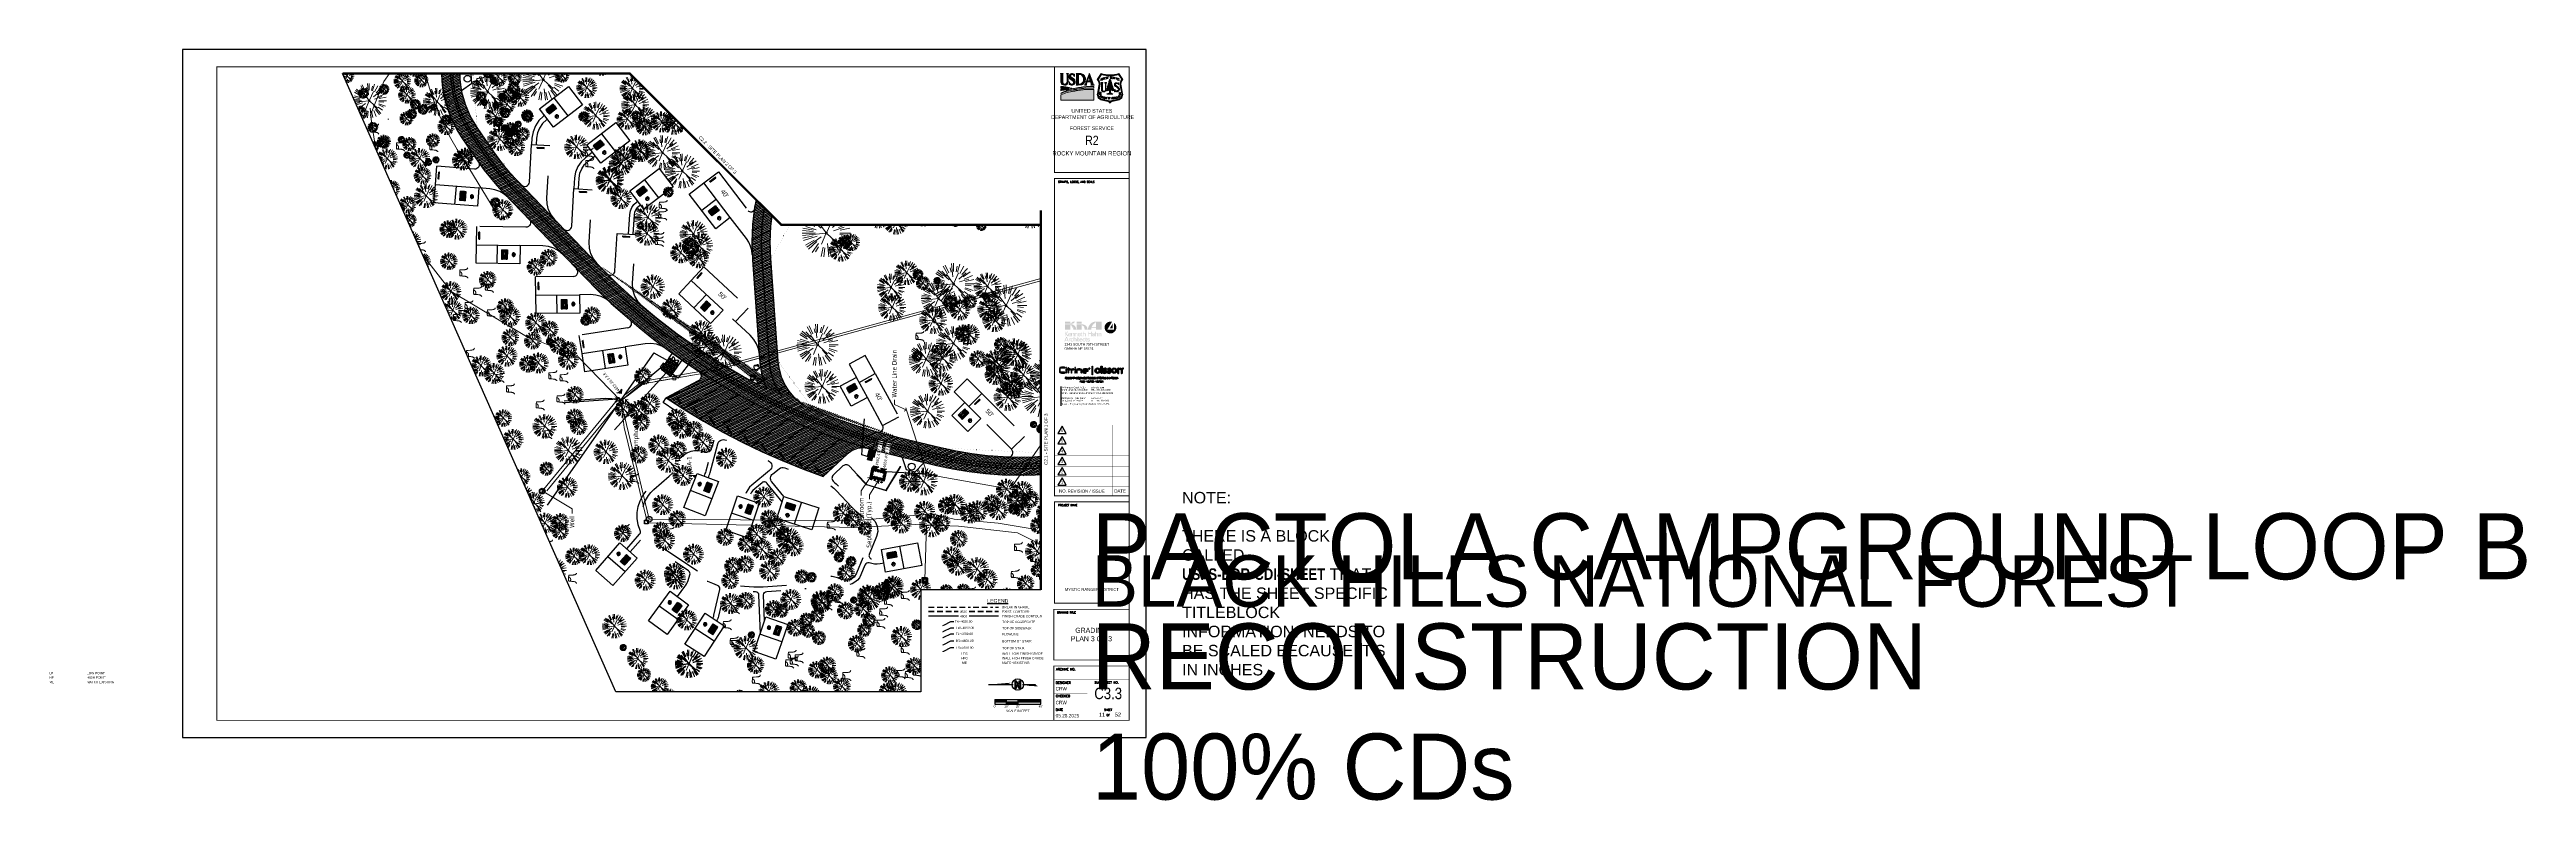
# Paper-space layout 'C3.3 GRADING PLAN 3 OF 3' of a CAD drawing. Header units: feet. Extents: x -6 to 102, y -3 to 30.
# The model-space entities are those that its viewports show. They can reach past a viewport. Long polylines and large blocks are cut down to what shows.
import ezdxf
from ezdxf import colors
from ezdxf.entities.mleader import LeaderData, LeaderLine
from ezdxf.enums import TextEntityAlignment as Align
from ezdxf.lldxf.tags import DXFTag
from ezdxf.math import Vec2, Vec3

# ---------------------------------------------------------------- set-up
doc = ezdxf.new("R2018")
doc.units = ezdxf.units.FT
doc.header["$MEASUREMENT"] = 0
for name, pattern in [('BORDER2', [0.875, 0.25, -0.125, 0.25, -0.125, 0, -0.125]), ('CENTER2', [1.125, 0.75, -0.125, 0.125, -0.125]), ('DASHED2', [0.375, 0.25, -0.125]), ('HIDDEN', [0.375, 0.25, -0.125]), ('HIDDEN4', [0.095, 0.05, -0.045]), ('PHANTOM2', [1.25, 0.625, -0.125, 0.125, -0.125, 0.125, -0.125]), ('RAD', [0.13, 0.08, -0.05])]:
    doc.linetypes.add(name, pattern=pattern)
for name, color, linetype in [('-AGGREGATE', 8, 'Continuous'), ('-BOLTS-LAGS-SCREWS', 7, 'Continuous'), ('-CONCRETE', 9, 'Continuous'), ('-HARDWARE', 7, 'Continuous'), ('-TIMBER', 6, 'Continuous'), ('-WOOD', 5, 'Continuous'), ('BDR-LOGO', 135, 'Continuous'), ('C-BLDG-DOOR', 5, 'Continuous'), ('C-BLDG-OTLN', 4, 'Continuous'), ('C-BLDG-PATT', 8, 'Continuous'), ('C-CAMPSITE-PADS', 6, 'Continuous'), ('C-PRKG-ASPH', 5, 'Continuous'), ('C-PRKG-STRP', 136, 'Continuous'), ('C-PRKG-WHEL-STOP', 5, 'Continuous'), ('C-ROAD-ASPHALT', 1, 'Continuous'), ('C-ROAD-CNTR', 1, 'CENTER2'), ('C-ROAD-GRVL', 1, 'RAD'), ('C-SWLK-CONC', 5, 'Continuous'), ('C-SWLK-CONC-PATT', 5, 'Continuous'), ('C-SWLK-GRVL', 5, 'RAD'), ('C-UTIL-ELEC-MEP', 7, 'UGE (.5x)'), ('C-UTIL-HYDRANT', 5, 'Continuous'), ('C-UTIL-WATER-MEP', 7, 'WATER (.5x)'), ('G-BRDR', 7, 'Continuous'), ('G-BRDR-LINE-ST04', 64, 'Continuous'), ('G-BRDR-STMP', 64, 'Continuous'), ('G-BRDR-TEXT-ST01', 64, 'Continuous'), ('G-SYMB-ST02', 2, 'Continuous'), ('G-TEXT-ST01', 1, 'Continuous'), ('G-TEXT-ST02', 2, 'Continuous'), ('G-TEXT-ST03', 3, 'Continuous'), ('G-TEXT-ST04', 4, 'Continuous'), ('G-XREF', 7, 'Continuous'), ('L-BARRIERROCK', 6, 'Continuous'), ('V-TOPO-SPOT', 8, 'Continuous'), ('V-UTIL-POWR-STRC', 1, 'Continuous'), ('V-UTIL-SSWR-STRC', 8, 'Continuous'), ('V-UTIL-WATR-STRC', 8, 'Continuous'), ('XX-NODE-BLDG', 8, 'Continuous')]:
    doc.layers.add(name, color=color, linetype=linetype)
for name, color, linetype, lineweight in [('-ANGLE-IRON', 8, 'Continuous', 25), ('Layer 2', 7, 'Continuous', 0), ('V-ANNO-TEXT', 8, 'Continuous', 13), ('V-LEGL-PROP-MRKR', 8, 'Continuous', 13), ('V-SITE-BLDG', 15, 'Continuous', 35), ('V-SITE-BLDG-HTCH', 8, 'Continuous', 13), ('V-SITE-VEGE', 8, 'Continuous', 18), ('V-SITE-WALL', 8, 'Continuous', 18), ('V-UTIL-IRRI', 8, 'Continuous', 15), ('V-UTIL-POWR-LINE-UNDR', 8, 'EXIST_PROP POWER UNDERGROUND LINE 1', 15), ('V-UTIL-WATR-LINE', 8, 'WATER', 15)]:
    doc.layers.add(name, color=color, linetype=linetype, lineweight=lineweight)
doc.layers.add('G-BRDR-LOGO-NPLT', color=7, linetype='Continuous', true_color=0x373a37, plot=False)
doc.layers.add('G-BRDR-LOGO-ST02', color=7, linetype='Continuous', true_color=0x373a37)
doc.layers.add('G-NPLT', color=211, linetype='Continuous', plot=False)
doc.layers.add('G-VPRT', color=7, linetype='Continuous', plot=False)
doc.styles.add('Arial', font='arial.ttf', dxfattribs={"height": 180})
doc.styles.add('Arial Narrow Tlblk', font='ARIALN.TTF')
doc.styles.add('Normal', font='arial.ttf', dxfattribs={"height": 0.1})
doc.styles.add('ROMAND', font='arial.ttf')
doc.styles.add('RomanS', font='romans.shx')
doc.styles.add('SEI Annotative', font='tahoma.ttf', dxfattribs={"height": 0.1})
doc.styles.add('SEI-Dim & Leader', font='tahoma.ttf')
doc.styles.add('SIMPLEX', font='simplex.shx')
doc.styles.get("Standard").update_dxf_attribs({"font": 'arial.ttf'})
doc.styles.add('Tag', font='romans.shx')
doc.styles.add('TBLK_Normal', font='arial.ttf')
tags = doc.linetypes.add('EXIST_PROP POWER UNDERGROUND LINE 1', pattern='A,1.5,-0.2,["P-UG",Standard,S=0.08,R=0,X=-0.1,Y=-0.04],-0.3', length=2).pattern_tags.tags
tags[6] = DXFTag(74, 10)
tags = doc.linetypes.add('UGE (.5x)', pattern='A,0.75,-0.2,["UGE",Standard,S=0.08,R=0,X=-0.1,Y=-0.04],-0.2', length=1.15).pattern_tags.tags
tags[6] = DXFTag(74, 10)
tags = doc.linetypes.add('WATER', pattern='A,1.5,-0.2,["W",Standard,S=0.08,R=0,X=-0.1,Y=-0.04],-0.05', length=1.75).pattern_tags.tags
tags[6] = DXFTag(74, 10)
tags = doc.linetypes.add('WATER (.5x)', pattern='A,0.75,-0.2,["W",Standard,S=0.08,R=0,X=-0.1,Y=-0.04],-0.05', length=1).pattern_tags.tags
tags[6] = DXFTag(74, 10)

# ---------------------------------------------------------------- blocks, each defined once
blk = doc.blocks.new('FS Shield')
at = {"layer": 'G-BRDR-STMP'}
h = blk.add_hatch(color=256, dxfattribs=at)
h.dxf.hatch_style = 1
h.paths.add_polyline_path([(0.244, 0.38, -0.242814), (0.285, 0.525), (0.198, 0.656, -0.166103), (-0.198, 0.656), (-0.285, 0.525, -0.242814), (-0.244, 0.38), (-0.278, 0.217, 0.414505), (-0.179, 0.066), (-0.048, 0.039, -0.243992), (0, 0, -0.243992), (0.048, 0.039), (0.179, 0.066, 0.414505), (0.278, 0.217)])
h.paths.add_polyline_path([(-0.223, 0.376, 0.218141), (-0.257, 0.527), (-0.189, 0.63, 0.152377), (0.189, 0.63), (0.257, 0.527, 0.218141), (0.223, 0.376), (0.257, 0.213, -0.414505), (0.175, 0.087), (0.043, 0.06, 0.140661), (0, 0.038, 0.140661), (-0.043, 0.06), (-0.175, 0.087, -0.414505), (-0.257, 0.213)], flags=16)
h.paths.add_polyline_path([(-0.1, 0.298), (-0.1, 0.298, -1), (-0.166, 0.298), (-0.166, 0.298, 0.998073)], flags=0)
h.paths.add_polyline_path([(-0.074, 0.283, 0.217701), (-0.073, 0.291), (-0.064, 0.3), (-0.063, 0.305), (-0.053, 0.318), (-0.051, 0.322, 0.19301), (-0.067, 0.319, -0.295387), (-0.066, 0.323, -0.032951), (-0.061, 0.328, 0.170622), (-0.056, 0.339, -0.23866), (-0.052, 0.345, 0.171128), (-0.041, 0.357, 0.896588), (-0.046, 0.359), (-0.051, 0.357), (-0.053, 0.356), (-0.055, 0.353, -0.303734), (-0.051, 0.363, 0.719585), (-0.054, 0.373, 0.230439), (-0.06, 0.37, -0.128843), (-0.053, 0.38, 0.074045), (-0.043, 0.393), (-0.035, 0.401), (-0.03, 0.407, 0.993685), (-0.033, 0.409, -0.189055), (-0.041, 0.404, 0.089309), (-0.04, 0.412, -0.326628), (-0.037, 0.418, 0.341744), (-0.034, 0.423), (-0.032, 0.43), (-0.039, 0.432), (-0.035, 0.437), (-0.034, 0.441), (-0.026, 0.447), (-0.019, 0.465), (-0.018, 0.469, 0.92852), (-0.021, 0.471, 0.33514), (-0.027, 0.469, -0.005353), (-0.026, 0.475, 0.5916), (-0.028, 0.478, 0.219176), (-0.017, 0.495, -0.13116), (-0.014, 0.503, 0.04801), (-0.008, 0.512, 0.029394), (-0.001, 0.531, -0.109847), (0.011, 0.509, 0.137954), (0.021, 0.491, 0.125309), (0.015, 0.493, 0.275089), (0.024, 0.469), (0.027, 0.461), (0.029, 0.455, 0.043054), (0.035, 0.447, -1.370275), (0.033, 0.446), (0.029, 0.449), (0.025, 0.449), (0.025, 0.447, 0.124458), (0.04, 0.426, 0.096736), (0.034, 0.427, -0.114328), (0.039, 0.412, 0.23545), (0.042, 0.408, -0.266794), (0.044, 0.403, 0.016051), (0.055, 0.392, 0.072041), (0.046, 0.393, 0.435338), (0.041, 0.395, 0.010058), (0.056, 0.369, 0.189905), (0.065, 0.363, -0.243249), (0.069, 0.359, 0.134006), (0.061, 0.359, -0.24982), (0.054, 0.361, 1.322278), (0.052, 0.357, 0.175179), (0.066, 0.336, -0.066467), (0.068, 0.327, -0.741881), (0.066, 0.326, 0.029676), (0.074, 0.316, -0.099505), (0.081, 0.306, 0.046515), (0.071, 0.314, 1.415545), (0.07, 0.31), (0.077, 0.291, -0.427657), (0.078, 0.28, 0.459333), (0.079, 0.273, -0.59758), (0.075, 0.279, 0.930872), (0.071, 0.282), (0.068, 0.281), (0.065, 0.281, 0.683561), (0.063, 0.275, -0.303146), (0.055, 0.28), (0.051, 0.286), (0.039, 0.288), (0.035, 0.287), (0.034, 0.285), (0.029, 0.289), (0.024, 0.289), (0.02, 0.293), (0.018, 0.297, 0.677276), (0.011, 0.298, 0.150091), (0.008, 0.279, -0.051223), (0.011, 0.225, -0.009226), (0.018, 0.223, -0.136436), (0.026, 0.219, 0.091757), (0.031, 0.216, 0.542625), (0.031, 0.216), (0.035, 0.214), (0.04, 0.211), (0.043, 0.211, -0.146149), (0.06, 0.199, -0.079398), (0.052, 0.202, -0.254648), (0.043, 0.201, 0.18232), (0.028, 0.201, -0.123873), (-0.001, 0.199, 0.063634), (-0.014, 0.199, -0.150743), (-0.023, 0.201, 0.01873), (-0.041, 0.198, -0.166823), (-0.052, 0.2, 0.248807), (-0.069, 0.199, -0.123464), (-0.054, 0.205, 0.108954), (-0.04, 0.211, -0.108093), (-0.028, 0.216, 0.102825), (-0.023, 0.218), (-0.012, 0.225, 0.302817), (-0.011, 0.228), (-0.009, 0.29, 0.807359), (-0.016, 0.292, -0.322228), (-0.025, 0.287, 0.323267), (-0.04, 0.279, -0.037195), (-0.064, 0.277, 0.174342), (-0.074, 0.273, -0.219804)], flags=0)
h.paths.add_polyline_path([(0.25, 0.229), (0.25, 0.244), (0.188, 0.244), (0.188, 0.229)], flags=8)
h.paths.add_polyline_path([(0.25, 0.202), (0.25, 0.218), (0.188, 0.218), (0.188, 0.202)], flags=8)
h.paths.add_polyline_path([(0.248, 0.172), (0.25, 0.188), (0.189, 0.195), (0.187, 0.179)], flags=8)
h.paths.add_polyline_path([(0.228, 0.13), (0.237, 0.143), (0.187, 0.178), (0.177, 0.165)], flags=8)
h.paths.add_polyline_path([(0.214, 0.116), (0.224, 0.125), (0.182, 0.17), (0.172, 0.161)], flags=8)
h.paths.add_polyline_path([(0.17, 0.096), (0.186, 0.1), (0.17, 0.159), (0.154, 0.155)], flags=8)
h.paths.add_polyline_path([(0.141, 0.09), (0.158, 0.094), (0.147, 0.154), (0.13, 0.151)], flags=8)
h.paths.add_polyline_path([(0.123, 0.087), (0.113, 0.148)], flags=8)
h.paths.add_polyline_path([(0.088, 0.082), (0.104, 0.084), (0.096, 0.145), (0.08, 0.143)], flags=8)
h.paths.add_polyline_path([(0.06, 0.08), (0.077, 0.081), (0.072, 0.143), (0.054, 0.141)], flags=8)
h.paths.add_polyline_path([(0.032, 0.078), (0.05, 0.079), (0.047, 0.141), (0.029, 0.14)], flags=8)
h.paths.add_polyline_path([(-0.018, 0.078), (0.018, 0.078), (0.018, 0.139), (-0.018, 0.139)], flags=8)
h.paths.add_polyline_path([(-0.037, 0.078), (-0.018, 0.078), (-0.016, 0.139), (-0.035, 0.14)], flags=8)
h.paths.add_polyline_path([(-0.077, 0.081), (-0.06, 0.08), (-0.055, 0.141), (-0.071, 0.143)], flags=8)
h.paths.add_polyline_path([(-0.104, 0.084), (-0.088, 0.082), (-0.08, 0.143), (-0.096, 0.145)], flags=8)
h.paths.add_polyline_path([(-0.13, 0.088), (-0.115, 0.086), (-0.106, 0.147), (-0.121, 0.149)], flags=8)
h.paths.add_polyline_path([(-0.159, 0.094), (-0.141, 0.09), (-0.129, 0.151), (-0.147, 0.154)], flags=8)
h.paths.add_polyline_path([(-0.186, 0.1), (-0.17, 0.096), (-0.154, 0.155), (-0.17, 0.159)], flags=8)
h.paths.add_polyline_path([(-0.219, 0.12), (-0.206, 0.11), (-0.168, 0.158), (-0.181, 0.168)], flags=8)
h.paths.add_polyline_path([(-0.242, 0.152), (-0.233, 0.136), (-0.179, 0.166), (-0.188, 0.182)], flags=8)
h.paths.add_polyline_path([(-0.25, 0.188), (-0.248, 0.172), (-0.187, 0.179), (-0.189, 0.195)], flags=8)
h.paths.add_polyline_path([(-0.25, 0.218), (-0.25, 0.202), (-0.188, 0.202), (-0.188, 0.218)], flags=8)
h.paths.add_polyline_path([(-0.25, 0.245), (-0.25, 0.228), (-0.188, 0.228), (-0.188, 0.245)], flags=8)
h.paths.add_polyline_path([(0.179, 0.49), (0.218, 0.482), (0.218, 0.55), (0.179, 0.558)], flags=8)
h.paths.add_polyline_path([(0.149, 0.503), (0.19, 0.495), (0.19, 0.561), (0.149, 0.569)], flags=8)
h.paths.add_polyline_path([(0.129, 0.51), (0.151, 0.51), (0.151, 0.574), (0.129, 0.574)], flags=8)
h.paths.add_polyline_path([(0.088, 0.521), (0.131, 0.516), (0.131, 0.579), (0.088, 0.585)], flags=8)
h.paths.add_polyline_path([(0.059, 0.527), (0.098, 0.524), (0.098, 0.586), (0.059, 0.589)], flags=8)
h.paths.add_polyline_path([(0.028, 0.531), (0.066, 0.529), (0.066, 0.591), (0.028, 0.592)], flags=8)
h.paths.add_polyline_path([(-0.004, 0.532), (0.036, 0.531), (0.036, 0.593), (-0.004, 0.594)], flags=8)
h.paths.add_polyline_path([(-0.067, 0.529), (-0.028, 0.531), (-0.028, 0.592), (-0.067, 0.59)], flags=8)
h.paths.add_polyline_path([(-0.089, 0.523), (-0.07, 0.527), (-0.066, 0.59), (-0.084, 0.587)], flags=8)
h.paths.add_polyline_path([(-0.129, 0.516), (-0.09, 0.521), (-0.09, 0.584), (-0.129, 0.58)], flags=8)
h.paths.add_polyline_path([(-0.16, 0.507), (-0.12, 0.513), (-0.12, 0.577), (-0.16, 0.571)], flags=8)
h.paths.add_polyline_path([(-0.191, 0.495), (-0.149, 0.503), (-0.149, 0.569), (-0.191, 0.561)], flags=8)
h.paths.add_polyline_path([(-0.218, 0.482), (-0.179, 0.49), (-0.179, 0.558), (-0.218, 0.55)], flags=8)
h = blk.add_hatch(color=256, dxfattribs=at)
h.dxf.hatch_style = 1
edge = h.paths.add_edge_path()
edge.add_arc((-0.024, 0.026), 0.202, 77.7762, 79.8906, ccw=False)
edge.add_arc((0.015, 0.208), 0.0154, 46.6993, 77.7762, ccw=False)
edge.add_arc((0.037, 0.232), 0.017, 226.6993, 247.6698)
edge.add_arc((0.031, 0.216), 0.000504, 247.6698, 361.6112)
edge.add_line((0.031, 0.216), (0.035, 0.214))
edge.add_line((0.035, 0.214), (0.04, 0.211))
edge.add_line((0.04, 0.211), (0.043, 0.211))
edge.add_arc((0.031, 0.176), 0.0369, 38.7298, 71.9892, ccw=False)
edge.add_arc((0.064, 0.226), 0.0275, 244.8609, 263.0196, ccw=False)
edge.add_arc((0.047, 0.209), 0.0095, 247.4941, 304.6405, ccw=False)
edge.add_arc((0.035, 0.181), 0.0212, 67.4941, 108.8248)
edge.add_arc((0.009, 0.258), 0.06, 260.5792, 288.8248, ccw=False)
edge.add_arc((-0.01, 0.149), 0.0508, 80.5792, 95.1433)
edge.add_arc((-0.016, 0.215), 0.0157, 240.8537, 275.1433, ccw=False)
edge.add_arc((0.007, -0.032), 0.235, 97.2688, 101.5609)
edge.add_arc((-0.044, 0.215), 0.0173, 243.6768, 281.5609, ccw=False)
edge.add_arc((-0.06, 0.183), 0.0181, 63.6768, 119.5644)
edge.add_arc((-0.049, 0.174), 0.032, 99.594, 127.7474, ccw=False)
edge.add_arc((-0.06, 0.241), 0.0357, 279.594, 304.4664)
edge.add_arc((-0.023, 0.187), 0.0298, 99.7892, 124.4664, ccw=False)
edge.add_arc((-0.031, 0.231), 0.0153, 279.7892, 300.6858)
edge.add_line((-0.023, 0.218), (-0.012, 0.225))
edge.add_arc((-0.014, 0.228), 0.0038, 301.9791, 369.3679)
edge.add_line((-0.011, 0.228), (-0.009, 0.29))
edge.add_arc((-0.013, 0.29), 0.00403, 358.0581, 513.722)
edge.add_arc((-0.024, 0.296), 0.00876, 262.2805, 333.722, ccw=False)
edge.add_arc((-0.027, 0.272), 0.0148, 82.2805, 153.9377)
edge.add_arc((-0.065, 0.434), 0.157, 270.4582, 278.9786, ccw=False)
edge.add_arc((-0.064, 0.261), 0.0164, 90.4582, 130.0168)
edge.add_arc((-0.064, 0.278), 0.0115, 153.1354, 202.7221, ccw=False)
edge.add_arc((-0.083, 0.287), 0.0104, 333.1354, 382.2623)
edge.add_line((-0.073, 0.291), (-0.064, 0.3))
edge.add_line((-0.064, 0.3), (-0.063, 0.305))
edge.add_line((-0.063, 0.305), (-0.053, 0.318))
edge.add_line((-0.053, 0.318), (-0.051, 0.322))
edge.add_arc((-0.055, 0.301), 0.0209, 78.8277, 122.5251)
edge.add_arc((-0.063, 0.32), 0.00355, 141.9207, 207.7466, ccw=False)
edge.add_arc((-0.019, 0.286), 0.0595, 134.3716, 141.9207, ccw=False)
edge.add_arc((-0.073, 0.341), 0.0178, 314.3716, 353.1023)
edge.add_arc((-0.047, 0.338), 0.00831, 119.4097, 173.1023, ccw=False)
edge.add_arc((-0.063, 0.365), 0.023, 299.4097, 338.2531)
edge.add_arc((-0.044, 0.358), 0.00257, 338.2531, 505.7692)
edge.add_line((-0.046, 0.359), (-0.051, 0.357))
edge.add_line((-0.051, 0.357), (-0.053, 0.356))
edge.add_line((-0.053, 0.356), (-0.055, 0.353))
edge.add_arc((-0.045, 0.355), 0.0102, 124.6681, 192.2493, ccw=False)
edge.add_arc((-0.054, 0.368), 0.00527, 304.6681, 447.6211)
edge.add_arc((-0.054, 0.365), 0.00823, 87.6211, 139.5277)
edge.add_arc((-0.038, 0.362), 0.0242, 130.7407, 160.1074, ccw=False)
edge.add_arc((-0.09, 0.423), 0.056, 310.7407, 327.6796)
edge.add_line((-0.043, 0.393), (-0.035, 0.401))
edge.add_line((-0.035, 0.401), (-0.03, 0.407))
edge.add_arc((-0.032, 0.408), 0.00155, 322.0684, 501.3425)
edge.add_arc((-0.043, 0.417), 0.0132, 278.5197, 321.3425, ccw=False)
edge.add_arc((-0.061, 0.41), 0.0204, 344.2814, 364.6955)
edge.add_arc((-0.034, 0.412), 0.0062, 112.3414, 184.6955, ccw=False)
edge.add_arc((-0.038, 0.422), 0.00453, 292.3414, 367.8116)
edge.add_line((-0.034, 0.423), (-0.032, 0.43))
edge.add_line((-0.032, 0.43), (-0.039, 0.432))
edge.add_line((-0.039, 0.432), (-0.035, 0.437))
edge.add_line((-0.035, 0.437), (-0.034, 0.441))
edge.add_line((-0.034, 0.441), (-0.026, 0.447))
edge.add_line((-0.026, 0.447), (-0.019, 0.465))
edge.add_line((-0.019, 0.465), (-0.018, 0.469))
edge.add_arc((-0.019, 0.47), 0.00184, 332.6766, 504.1859)
edge.add_arc((-0.023, 0.466), 0.00561, 65.2579, 139.3702)
edge.add_arc((0.266, 0.393), 0.303, 164.1578, 165.3846, ccw=False)
edge.add_arc((-0.027, 0.476), 0.00195, 344.1578, 466.592)
edge.add_arc((-0.041, 0.498), 0.0244, 303.3448, 352.7943)
edge.add_arc((-0.001, 0.493), 0.0161, 142.9053, 172.7943, ccw=False)
edge.add_arc((-0.061, 0.538), 0.0589, 322.9053, 333.8999)
edge.add_arc((-0.159, 0.587), 0.168, 333.8999, 340.6345)
edge.add_arc((-0.044, 0.495), 0.056, 14.6943, 39.7689, ccw=False)
edge.add_arc((0.047, 0.519), 0.0381, 194.6943, 226.1128)
edge.add_arc((0.015, 0.48), 0.0123, 62.0111, 90.581)
edge.add_arc((0.04, 0.489), 0.0252, 170.5834, 232.1073)
edge.add_line((0.024, 0.469), (0.027, 0.461))
edge.add_line((0.027, 0.461), (0.029, 0.455))
edge.add_arc((0.077, 0.485), 0.0564, 212.6271, 222.4882)
edge.add_arc((0.034, 0.446), 0.00121, -173.0268, 42.4882, ccw=False)
edge.add_line((0.033, 0.446), (0.029, 0.449))
edge.add_line((0.029, 0.449), (0.025, 0.449))
edge.add_line((0.025, 0.449), (0.025, 0.447))
edge.add_arc((0.073, 0.466), 0.052, 201.7042, 230.082)
edge.add_arc((0.036, 0.412), 0.0155, 74.3023, 96.4038)
edge.add_arc((0.004, 0.408), 0.035, 6.2546, 32.3434, ccw=False)
edge.add_arc((0.045, 0.413), 0.00576, 186.2546, 239.2505)
edge.add_arc((0.039, 0.403), 0.00498, -0.5024, 59.2505, ccw=False)
edge.add_arc((0.222, 0.571), 0.244, 223.3934, 227.0716)
edge.add_arc((0.049, 0.36), 0.0328, 78.8277, 95.3098)
edge.add_arc((0.043, 0.392), 0.00357, 21.3951, 115.4963)
edge.add_arc((0.693, 0.762), 0.748, 209.3613, 211.6664)
edge.add_arc((0.069, 0.376), 0.0142, 211.6664, 254.6772)
edge.add_arc((0.063, 0.357), 0.00617, 19.9906, 74.6772, ccw=False)
edge.add_arc((0.064, 0.344), 0.0152, 71.2951, 101.8251)
edge.add_arc((0.06, 0.366), 0.00731, 225.719, 281.8251, ccw=False)
edge.add_arc((0.053, 0.359), 0.00227, 45.719, 257.3224)
edge.add_arc((0.089, 0.366), 0.0378, 192.8665, 232.6114)
edge.add_arc((0.033, 0.323), 0.0354, 5.2612, 20.4719, ccw=False)
edge.add_arc((0.067, 0.326), 0.00122, -135.777, 5.2612, ccw=False)
edge.add_arc((0.148, 0.389), 0.103, 217.8435, 224.567)
edge.add_arc((0.052, 0.295), 0.0306, 21.837, 44.567, ccw=False)
edge.add_arc((0.037, 0.258), 0.0652, 48.1487, 58.8015)
edge.add_arc((0.07, 0.312), 0.00182, 58.8015, 277.8456)
edge.add_line((0.07, 0.31), (0.077, 0.291))
edge.add_arc((0.073, 0.285), 0.00774, -41.106, 51.5113, ccw=False)
edge.add_arc((0.082, 0.277), 0.0048, 138.894, 237.5775)
edge.add_arc((0.079, 0.277), 0.00438, 154.1697, 277.6165, ccw=False)
edge.add_arc((0.073, 0.28), 0.00241, 334.1697, 505.9681)
edge.add_line((0.071, 0.282), (0.068, 0.281))
edge.add_line((0.068, 0.281), (0.065, 0.281))
edge.add_arc((0.065, 0.277), 0.0036, 90, 227.42)
edge.add_arc((0.063, 0.283), 0.00812, 200.3742, 267.832, ccw=False)
edge.add_line((0.055, 0.28), (0.051, 0.286))
edge.add_line((0.051, 0.286), (0.039, 0.288))
edge.add_line((0.039, 0.288), (0.035, 0.287))
edge.add_line((0.035, 0.287), (0.034, 0.285))
edge.add_line((0.034, 0.285), (0.029, 0.289))
edge.add_line((0.029, 0.289), (0.024, 0.289))
edge.add_line((0.024, 0.289), (0.02, 0.293))
edge.add_line((0.02, 0.293), (0.018, 0.297))
edge.add_arc((0.015, 0.296), 0.00375, 17.83, 154.2655)
edge.add_arc((0.04, 0.284), 0.0314, 154.2655, 188.409)
edge.add_arc((-0.257, 0.24), 0.268, -3.3201, 8.409, ccw=False)
edge = h.paths.add_edge_path()
edge.add_line((0.099, 0.3), (0.11, 0.3))
edge.add_arc((0.15, 0.3), 0.0402, 180.0804, 262.8912)
edge.add_arc((0.151, 0.296), 0.0368, 260.7155, 309.9664)
edge.add_arc((0.142, 0.299), 0.0452, 316.8203, 365.324)
edge.add_arc((0.152, 0.299), 0.0353, 6.1629, 56.927)
edge.add_arc((83.82, 94.291), 125.802, 228.28476, 228.32305, ccw=False)
edge.add_arc((0.125, 0.408), 0.0285, 190.2628, 233.9243, ccw=False)
edge.add_arc((0.138, 0.409), 0.042, 112.0719, 189.3983, ccw=False)
edge.add_arc((0.144, 0.393), 0.0599, 59.5827, 111.1265, ccw=False)
edge.add_line((0.174, 0.444), (0.174, 0.452))
edge.add_line((0.174, 0.452), (0.189, 0.452))
edge.add_line((0.189, 0.452), (0.189, 0.409))
edge.add_line((0.189, 0.409), (0.178, 0.409))
edge.add_arc((0.149, 0.41), 0.0293, 357.7915, 404.6693)
edge.add_arc((0.149, 0.4), 0.0375, 56.1098, 120.0065)
edge.add_arc((0.142, 0.415), 0.021, 123.8169, 228.851)
edge.add_arc((9.211, 10.432), 13.534, 227.8457, 228.2378)
edge.add_arc((0.156, 0.303), 0.0533, 12.8451, 39.4794, ccw=False)
edge.add_arc((0.146, 0.308), 0.0626, -54.777, 6.8258, ccw=False)
edge.add_arc((0.152, 0.304), 0.0559, 221.1353, 302.5344, ccw=False)
edge.add_line((0.11, 0.267), (0.11, 0.248))
edge.add_line((0.11, 0.248), (0.099, 0.248))
edge.add_line((0.099, 0.248), (0.099, 0.3))
edge = h.paths.add_edge_path()
edge.add_line((-0.112, 0.453), (-0.112, 0.443))
edge.add_line((-0.112, 0.443), (-0.104, 0.443))
edge.add_arc((-0.104, 0.439), 0.00354, 0, 90, ccw=False)
edge.add_line((-0.1, 0.439), (-0.1, 0.298))
edge.add_arc((-0.133, 0.298), 0.0329, 180.4422, 359.5578, ccw=False)
edge.add_line((-0.166, 0.298), (-0.166, 0.439))
edge.add_arc((-0.163, 0.439), 0.00354, 90, 180, ccw=False)
edge.add_line((-0.163, 0.443), (-0.16, 0.443))
edge.add_line((-0.16, 0.443), (-0.16, 0.453))
edge.add_line((-0.16, 0.453), (-0.195, 0.453))
edge.add_line((-0.195, 0.453), (-0.195, 0.443))
edge.add_line((-0.195, 0.443), (-0.193, 0.443))
edge.add_arc((-0.193, 0.439), 0.00354, 0, 90, ccw=False)
edge.add_line((-0.189, 0.439), (-0.189, 0.298))
edge.add_arc((-0.139, 0.298), 0.0503, 180, 360)
edge.add_line((-0.089, 0.298), (-0.089, 0.439))
edge.add_arc((-0.085, 0.439), 0.00354, 90, 180, ccw=False)
edge.add_line((-0.085, 0.443), (-0.077, 0.443))
edge.add_line((-0.077, 0.443), (-0.077, 0.453))
edge.add_line((-0.077, 0.453), (-0.112, 0.453))
h.paths.add_polyline_path([(0.25, 0.229), (0.25, 0.244), (0.188, 0.244), (0.188, 0.229)], flags=9)
h.paths.add_polyline_path([(0.25, 0.202), (0.25, 0.218), (0.188, 0.218), (0.188, 0.202)], flags=9)
h.paths.add_polyline_path([(0.248, 0.172), (0.25, 0.188), (0.189, 0.195), (0.187, 0.179)], flags=9)
h.paths.add_polyline_path([(0.228, 0.13), (0.237, 0.143), (0.187, 0.178), (0.177, 0.165)], flags=9)
h.paths.add_polyline_path([(0.214, 0.116), (0.224, 0.125), (0.182, 0.17), (0.172, 0.161)], flags=9)
h.paths.add_polyline_path([(0.17, 0.096), (0.186, 0.1), (0.17, 0.159), (0.154, 0.155)], flags=9)
h.paths.add_polyline_path([(0.141, 0.09), (0.158, 0.094), (0.147, 0.154), (0.13, 0.151)], flags=9)
h.paths.add_polyline_path([(0.123, 0.087), (0.113, 0.148)], flags=9)
h.paths.add_polyline_path([(0.088, 0.082), (0.104, 0.084), (0.096, 0.145), (0.08, 0.143)], flags=9)
h.paths.add_polyline_path([(0.06, 0.08), (0.077, 0.081), (0.072, 0.143), (0.054, 0.141)], flags=9)
h.paths.add_polyline_path([(0.032, 0.078), (0.05, 0.079), (0.047, 0.141), (0.029, 0.14)], flags=9)
h.paths.add_polyline_path([(-0.018, 0.078), (0.018, 0.078), (0.018, 0.139), (-0.018, 0.139)], flags=9)
h.paths.add_polyline_path([(-0.037, 0.078), (-0.018, 0.078), (-0.016, 0.139), (-0.035, 0.14)], flags=9)
h.paths.add_polyline_path([(-0.077, 0.081), (-0.06, 0.08), (-0.055, 0.141), (-0.071, 0.143)], flags=9)
h.paths.add_polyline_path([(-0.104, 0.084), (-0.088, 0.082), (-0.08, 0.143), (-0.096, 0.145)], flags=9)
h.paths.add_polyline_path([(-0.13, 0.088), (-0.115, 0.086), (-0.106, 0.147), (-0.121, 0.149)], flags=9)
h.paths.add_polyline_path([(-0.159, 0.094), (-0.141, 0.09), (-0.129, 0.151), (-0.147, 0.154)], flags=9)
h.paths.add_polyline_path([(-0.186, 0.1), (-0.17, 0.096), (-0.154, 0.155), (-0.17, 0.159)], flags=9)
h.paths.add_polyline_path([(-0.219, 0.12), (-0.206, 0.11), (-0.168, 0.158), (-0.181, 0.168)], flags=9)
h.paths.add_polyline_path([(-0.242, 0.152), (-0.233, 0.136), (-0.179, 0.166), (-0.188, 0.182)], flags=9)
h.paths.add_polyline_path([(-0.25, 0.188), (-0.248, 0.172), (-0.187, 0.179), (-0.189, 0.195)], flags=9)
h.paths.add_polyline_path([(-0.25, 0.218), (-0.25, 0.202), (-0.188, 0.202), (-0.188, 0.218)], flags=9)
h.paths.add_polyline_path([(-0.25, 0.245), (-0.25, 0.228), (-0.188, 0.228), (-0.188, 0.245)], flags=9)
h.paths.add_polyline_path([(0.179, 0.49), (0.218, 0.482), (0.218, 0.55), (0.179, 0.558)], flags=9)
h.paths.add_polyline_path([(0.149, 0.503), (0.19, 0.495), (0.19, 0.561), (0.149, 0.569)], flags=9)
h.paths.add_polyline_path([(0.129, 0.51), (0.151, 0.51), (0.151, 0.574), (0.129, 0.574)], flags=9)
h.paths.add_polyline_path([(0.088, 0.521), (0.131, 0.516), (0.131, 0.579), (0.088, 0.585)], flags=9)
h.paths.add_polyline_path([(0.059, 0.527), (0.098, 0.524), (0.098, 0.586), (0.059, 0.589)], flags=9)
h.paths.add_polyline_path([(0.028, 0.531), (0.066, 0.529), (0.066, 0.591), (0.028, 0.592)], flags=9)
h.paths.add_polyline_path([(-0.004, 0.532), (0.036, 0.531), (0.036, 0.593), (-0.004, 0.594)], flags=9)
h.paths.add_polyline_path([(-0.067, 0.529), (-0.028, 0.531), (-0.028, 0.592), (-0.067, 0.59)], flags=9)
h.paths.add_polyline_path([(-0.089, 0.523), (-0.07, 0.527), (-0.066, 0.59), (-0.084, 0.587)], flags=9)
h.paths.add_polyline_path([(-0.129, 0.516), (-0.09, 0.521), (-0.09, 0.584), (-0.129, 0.58)], flags=9)
h.paths.add_polyline_path([(-0.16, 0.507), (-0.12, 0.513), (-0.12, 0.577), (-0.16, 0.571)], flags=9)
h.paths.add_polyline_path([(-0.191, 0.495), (-0.149, 0.503), (-0.149, 0.569), (-0.191, 0.561)], flags=9)
h.paths.add_polyline_path([(-0.218, 0.482), (-0.179, 0.49), (-0.179, 0.558), (-0.218, 0.55)], flags=9)
at = {"layer": 'G-BRDR-STMP', "lineweight": 20}
for points in [[(-0.048, 0.039), (-0.179, 0.066, -0.414505), (-0.278, 0.217), (-0.244, 0.38, 0.242814), (-0.285, 0.525), (-0.198, 0.656, 0.166103), (0.198, 0.656), (0.285, 0.525, 0.242814), (0.244, 0.38), (0.278, 0.217, -0.414505), (0.179, 0.066), (0.048, 0.039, 0.243992), (0, 0, 0.243992)], [(-0.043, 0.06), (-0.175, 0.087, -0.414505), (-0.257, 0.213), (-0.223, 0.376, 0.218141), (-0.257, 0.527), (-0.189, 0.63, 0.152377), (0.189, 0.63), (0.257, 0.527, 0.218141), (0.223, 0.376), (0.257, 0.213, -0.414505), (0.175, 0.087), (0.043, 0.06, 0.140661), (0, 0.038, 0.140661)]]:
    blk.add_lwpolyline(points, format="xyb", close=True, dxfattribs=at)
at = {"layer": 'G-BRDR-STMP', "lineweight": 13}
for points in [[(-0.112, 0.453), (-0.112, 0.443), (-0.104, 0.443, -0.414214), (-0.1, 0.439), (-0.1, 0.298, -0.992313), (-0.166, 0.298), (-0.166, 0.439, -0.414214), (-0.163, 0.443), (-0.16, 0.443), (-0.16, 0.453), (-0.195, 0.453), (-0.195, 0.443), (-0.193, 0.443, -0.414214), (-0.189, 0.439), (-0.189, 0.298, 1), (-0.089, 0.298), (-0.089, 0.439, -0.414214), (-0.085, 0.443), (-0.077, 0.443), (-0.077, 0.453)], [(0.011, 0.225, -0.009226), (0.018, 0.223, -0.136436), (0.026, 0.219, 0.091757), (0.031, 0.216, 0.542625), (0.031, 0.216), (0.035, 0.214), (0.04, 0.211), (0.043, 0.211, -0.146149), (0.06, 0.199, -0.079398), (0.052, 0.202, -0.254648), (0.043, 0.201, 0.18232), (0.028, 0.201, -0.123873), (-0.001, 0.199, 0.063634), (-0.014, 0.199, -0.150743), (-0.023, 0.201, 0.01873), (-0.041, 0.198, -0.166823), (-0.052, 0.2, 0.248807), (-0.069, 0.199, -0.123464), (-0.054, 0.205, 0.108954), (-0.04, 0.211, -0.108093), (-0.028, 0.216, 0.091432), (-0.023, 0.218), (-0.012, 0.225, 0.302817), (-0.011, 0.228), (-0.009, 0.29, 0.807359), (-0.016, 0.292, -0.322228), (-0.025, 0.287, 0.323267), (-0.04, 0.279, -0.037195), (-0.064, 0.277, 0.174342), (-0.074, 0.273, -0.219804), (-0.074, 0.283, 0.217701), (-0.073, 0.291), (-0.064, 0.3), (-0.063, 0.305), (-0.053, 0.318), (-0.051, 0.322, 0.19301), (-0.067, 0.319, -0.295387), (-0.066, 0.323, -0.032951), (-0.061, 0.328, 0.170622), (-0.056, 0.339, -0.23866), (-0.052, 0.345, 0.171128), (-0.041, 0.357, 0.896588), (-0.046, 0.359), (-0.051, 0.357), (-0.053, 0.356), (-0.055, 0.353, -0.303734), (-0.051, 0.363, 0.719585), (-0.054, 0.373, 0.230439), (-0.06, 0.37, -0.128843), (-0.053, 0.38, 0.074045), (-0.043, 0.393), (-0.035, 0.401), (-0.03, 0.407, 0.993685), (-0.033, 0.409, -0.189055), (-0.041, 0.404, 0.089309), (-0.04, 0.412, -0.326628), (-0.037, 0.418, 0.341744), (-0.034, 0.423), (-0.032, 0.43), (-0.039, 0.432), (-0.035, 0.437), (-0.034, 0.441), (-0.026, 0.447), (-0.019, 0.465), (-0.018, 0.469, 0.92852), (-0.021, 0.471, 0.33514), (-0.027, 0.469, -0.005353), (-0.026, 0.475, 0.5916), (-0.028, 0.478, 0.219176), (-0.017, 0.495, -0.13116), (-0.014, 0.503, 0.04801), (-0.008, 0.512, 0.029394), (-0.001, 0.531, -0.109847), (0.011, 0.509, 0.137954), (0.021, 0.491, 0.125309), (0.015, 0.493, 0.275089), (0.024, 0.469), (0.027, 0.461), (0.029, 0.455, 0.043054), (0.035, 0.447, -1.370275), (0.033, 0.446), (0.029, 0.449), (0.025, 0.449), (0.025, 0.447, 0.124458), (0.04, 0.426, 0.096736), (0.034, 0.427, -0.114328), (0.039, 0.412, 0.23545), (0.042, 0.408, -0.266794), (0.044, 0.403, 0.016051), (0.055, 0.392, 0.072041), (0.046, 0.393, 0.435338), (0.041, 0.395, 0.010058), (0.056, 0.369, 0.189905), (0.065, 0.363, -0.243249), (0.069, 0.359, 0.134006), (0.061, 0.359, -0.24982), (0.054, 0.361, 1.322278), (0.052, 0.357, 0.175179), (0.066, 0.336, -0.066467), (0.068, 0.327, -0.70698), (0.066, 0.326, 0.029345), (0.074, 0.316, -0.099505), (0.081, 0.306, 0.046515), (0.071, 0.314, 1.415545), (0.07, 0.31), (0.077, 0.291, -0.427657), (0.078, 0.28, 0.459333), (0.079, 0.273, -0.59758), (0.075, 0.279, 0.930872), (0.071, 0.282), (0.068, 0.281), (0.065, 0.281, 0.683561), (0.063, 0.275, -0.303146), (0.055, 0.28), (0.051, 0.286), (0.039, 0.288), (0.035, 0.287), (0.034, 0.285), (0.029, 0.289), (0.024, 0.289), (0.02, 0.293), (0.018, 0.297, 0.677276), (0.011, 0.298, 0.150091), (0.008, 0.279, -0.051223)], [(0.099, 0.3), (0.11, 0.3, 0.377922), (0.145, 0.26, 0.218268), (0.175, 0.268, 0.214855), (0.187, 0.303, 0.225196), (0.171, 0.329, -0.000167), (0.108, 0.385, -0.192848), (0.097, 0.403, -0.350815), (0.122, 0.448, -0.228773), (0.174, 0.444), (0.174, 0.452), (0.189, 0.452), (0.189, 0.409), (0.178, 0.409, 0.207444), (0.17, 0.431, 0.286258), (0.13, 0.432, 0.49333), (0.128, 0.399, 0.001711), (0.197, 0.337, -0.11674), (0.208, 0.315, -0.275459), (0.182, 0.256, -0.370899), (0.11, 0.267), (0.11, 0.248), (0.099, 0.248)]]:
    blk.add_lwpolyline(points, format="xyb", close=True, dxfattribs=at)
at = {"layer": 'G-BRDR-STMP', "lineweight": 13, "style": 'SIMPLEX', "width": 0.7}
for s, rotation, oblique, p in [('F', 25.5117, 25.5117, (-0.208, 0.516)), ('O', 21.5869, 21.5869, (-0.177, 0.529)), ('R', 17.662, 17.662, (-0.146, 0.54)), ('E', 13.7371, 13.7371, (-0.114, 0.549)), ('S', 9.8122, 13.7371, (-0.082, 0.556)), ('T', 5.8873, 5.8873, (-0.049, 0.56)), ('S', 358.0376, 358.0376, (0.017, 0.563)), ('E', 354.1127, 354.1127, (0.049, 0.56)), ('R', 350.1878, 350.1878, (0.082, 0.556)), ('V', 346.2629, 346.2629, (0.114, 0.549)), ('I', 342.338, 342.338, (0.146, 0.54)), ('C', 338.4131, 338.4131, (0.177, 0.529)), ('E', 334.4883, 334.4883, (0.208, 0.516))]:
    blk.add_text(s, height=0.041, rotation=rotation, dxfattribs=dict(at, oblique=oblique)).set_placement(p, align=Align.MIDDLE)
at = {"layer": 'G-BRDR-STMP', "lineweight": 13, "style": 'SIMPLEX', "width": 0.6}
for s, rotation, p in [('P', 276.4649, (-0.218, 0.184)), ('D', 270, (-0.219, 0.236)), ('E', 270, (-0.219, 0.21)), ('A', 299.4068, (-0.21, 0.159)), ('R', 322.3487, (-0.193, 0.139)), ('T', 345.2906, (-0.17, 0.127)), ('M', 349.0306, (-0.144, 0.122)), ('E', 351.025, (-0.118, 0.118)), ('N', 353.0195, (-0.092, 0.114)), ('T', 355.0139, (-0.066, 0.111)), ('O', 358.0056, (-0.026, 0.109)), ('A', 2.9917, (0.039, 0.109)), ('G', 4.9861, (0.066, 0.111)), ('R', 6.9805, (0.092, 0.114)), ('I', 8.975, (0.118, 0.118)), ('C', 10.9694, (0.144, 0.122)), ('U', 14.7094, (0.17, 0.127)), ('L', 42.7986, (0.198, 0.143)), ('T', 55.4459, (0.207, 0.154)), ('U', 83.5351, (0.218, 0.184)), ('E', 90, (0.219, 0.236)), ('R', 90, (0.219, 0.21))]:
    blk.add_text(s, height=0.041, rotation=rotation, dxfattribs=at).set_placement(p, align=Align.MIDDLE)
blk.add_text('F', height=0.041, dxfattribs=at).set_placement((0, 0.108), align=Align.MIDDLE)
blk = doc.blocks.new('USDA')
at = {"lineweight": 0}
h = blk.add_hatch(color=256, dxfattribs=at)
edge = h.paths.add_edge_path()
edge.add_spline(control_points=[(-0.01, 1.16), (0.03, 1.16), (0.06, 1.16), (0.11, 1.16), (0.1, 1.15), (0.1, 1.15), (0.09, 1.15), (0.09, 1.14), (0.09, 1.13), (0.09, 1.12), (0.09, 1.02), (0.09, 0.91), (0.09, 0.81), (0.09, 0.77), (0.1, 0.74), (0.12, 0.72), (0.13, 0.71), (0.14, 0.7), (0.16, 0.7), (0.18, 0.7), (0.2, 0.7), (0.22, 0.71), (0.24, 0.72), (0.25, 0.73), (0.26, 0.75), (0.27, 0.77), (0.28, 0.79), (0.28, 0.81), (0.28, 0.85), (0.28, 0.89), (0.28, 0.93), (0.28, 0.99), (0.28, 1.05), (0.28, 1.12), (0.28, 1.13), (0.28, 1.15), (0.26, 1.16), (0.29, 1.16), (0.31, 1.16), (0.34, 1.16), (0.33, 1.15), (0.33, 1.15), (0.33, 1.15), (0.32, 1.14), (0.32, 1.13), (0.32, 1.12), (0.32, 1.12), (0.32, 1.11), (0.32, 1.11), (0.32, 1.01), (0.32, 0.91), (0.32, 0.82), (0.32, 0.78), (0.31, 0.75), (0.3, 0.72), (0.28, 0.69), (0.25, 0.67), (0.22, 0.66), (0.2, 0.66), (0.18, 0.66), (0.16, 0.66), (0.13, 0.66), (0.1, 0.67), (0.07, 0.68), (0.05, 0.7), (0.03, 0.72), (0.02, 0.74), (0.01, 0.76), (0.01, 0.78), (0.01, 0.8), (0.01, 0.81), (0, 0.82), (0, 0.83), (0, 0.93), (0, 1.03), (0, 1.12), (0, 1.14), (0, 1.15), (-0.01, 1.15), (-0.01, 1.16), (-0.01, 1.16), (-0.01, 1.16)], knot_values=[0, 0, 0, 0, 1, 1, 1, 2, 2, 2, 3, 3, 3, 4, 4, 4, 5, 5, 5, 6, 6, 6, 7, 7, 7, 8, 8, 8, 9, 9, 9, 10, 10, 10, 11, 11, 11, 12, 12, 12, 13, 13, 13, 14, 14, 14, 15, 15, 15, 16, 16, 16, 17, 17, 17, 18, 18, 18, 19, 19, 19, 20, 20, 20, 21, 21, 21, 22, 22, 22, 23, 23, 23, 24, 24, 24, 25, 25, 25, 26, 26, 26, 27, 27, 27, 27], degree=3, periodic=0)
h = blk.add_hatch(color=256, dxfattribs=at)
edge = h.paths.add_edge_path()
edge.add_spline(control_points=[(0.6, 1.03), (0.59, 1.04), (0.59, 1.05), (0.59, 1.05), (0.57, 1.09), (0.55, 1.11), (0.52, 1.12), (0.5, 1.13), (0.47, 1.13), (0.45, 1.11), (0.44, 1.1), (0.43, 1.08), (0.43, 1.06), (0.43, 1.03), (0.44, 1.01), (0.47, 1), (0.5, 0.98), (0.53, 0.96), (0.56, 0.94), (0.58, 0.93), (0.6, 0.91), (0.61, 0.89), (0.62, 0.87), (0.63, 0.85), (0.63, 0.83), (0.63, 0.8), (0.63, 0.78), (0.63, 0.76), (0.62, 0.73), (0.6, 0.7), (0.57, 0.68), (0.55, 0.67), (0.53, 0.66), (0.51, 0.66), (0.49, 0.66), (0.47, 0.66), (0.45, 0.66), (0.42, 0.67), (0.4, 0.68), (0.37, 0.69), (0.37, 0.69), (0.37, 0.69), (0.37, 0.7), (0.37, 0.72), (0.37, 0.74), (0.37, 0.77), (0.37, 0.78), (0.37, 0.8), (0.37, 0.81), (0.37, 0.8), (0.37, 0.8), (0.37, 0.79), (0.39, 0.75), (0.4, 0.73), (0.43, 0.71), (0.45, 0.7), (0.47, 0.69), (0.48, 0.7), (0.5, 0.7), (0.52, 0.7), (0.54, 0.72), (0.55, 0.74), (0.55, 0.75), (0.56, 0.77), (0.56, 0.79), (0.56, 0.8), (0.55, 0.81), (0.55, 0.83), (0.54, 0.84), (0.53, 0.85), (0.51, 0.86), (0.49, 0.87), (0.47, 0.88), (0.45, 0.89), (0.43, 0.9), (0.41, 0.92), (0.4, 0.94), (0.38, 0.95), (0.37, 0.98), (0.37, 0.99), (0.37, 1), (0.37, 1.02), (0.37, 1.04), (0.37, 1.06), (0.37, 1.08), (0.38, 1.1), (0.39, 1.11), (0.4, 1.13), (0.42, 1.14), (0.45, 1.16), (0.47, 1.16), (0.49, 1.17), (0.51, 1.17), (0.52, 1.16), (0.55, 1.16), (0.57, 1.15), (0.59, 1.14), (0.59, 1.14), (0.6, 1.14), (0.6, 1.13), (0.6, 1.1), (0.6, 1.08), (0.6, 1.05), (0.6, 1.04), (0.6, 1.04), (0.6, 1.03), (0.6, 1.03), (0.6, 1.03), (0.6, 1.03)], knot_values=[0, 0, 0, 0, 1, 1, 1, 2, 2, 2, 3, 3, 3, 4, 4, 4, 5, 5, 5, 6, 6, 6, 7, 7, 7, 8, 8, 8, 9, 9, 9, 10, 10, 10, 11, 11, 11, 12, 12, 12, 13, 13, 13, 14, 14, 14, 15, 15, 15, 16, 16, 16, 17, 17, 17, 18, 18, 18, 19, 19, 19, 20, 20, 20, 21, 21, 21, 22, 22, 22, 23, 23, 23, 24, 24, 24, 25, 25, 25, 26, 26, 26, 27, 27, 27, 28, 28, 28, 29, 29, 29, 30, 30, 30, 31, 31, 31, 32, 32, 32, 33, 33, 33, 34, 34, 34, 35, 35, 35, 36, 36, 36, 36], degree=3, periodic=0)
h = blk.add_hatch(color=256, dxfattribs=at)
edge = h.paths.add_edge_path()
edge.add_spline(control_points=[(0.67, 0.66), (0.68, 0.67), (0.69, 0.69), (0.69, 0.7), (0.69, 0.84), (0.69, 0.98), (0.69, 1.12), (0.69, 1.13), (0.69, 1.15), (0.67, 1.16), (0.67, 1.16), (0.68, 1.16), (0.68, 1.16), (0.73, 1.16), (0.79, 1.16), (0.85, 1.16), (0.89, 1.16), (0.94, 1.15), (0.98, 1.12), (0.99, 1.11), (1, 1.1), (1.01, 1.09), (1.03, 1.08), (1.04, 1.06), (1.05, 1.04), (1.06, 1.02), (1.07, 0.99), (1.08, 0.96), (1.08, 0.94), (1.08, 0.92), (1.08, 0.9), (1.08, 0.87), (1.07, 0.84), (1.06, 0.82), (1.05, 0.79), (1.04, 0.77), (1.03, 0.75), (1, 0.72), (0.98, 0.7), (0.95, 0.69), (0.93, 0.68), (0.9, 0.67), (0.88, 0.67), (0.87, 0.67), (0.86, 0.67), (0.85, 0.67), (0.8, 0.66), (0.74, 0.66), (0.68, 0.66), (0.68, 0.66), (0.67, 0.66), (0.67, 0.66)], knot_values=[0, 0, 0, 0, 1, 1, 1, 2, 2, 2, 3, 3, 3, 4, 4, 4, 5, 5, 5, 6, 6, 6, 7, 7, 7, 8, 8, 8, 9, 9, 9, 10, 10, 10, 11, 11, 11, 12, 12, 12, 13, 13, 13, 14, 14, 14, 15, 15, 15, 16, 16, 16, 17, 17, 17, 17], degree=3, periodic=0)
edge = h.paths.add_edge_path()
edge.add_spline(control_points=[(0.77, 1.12), (0.77, 0.98), (0.77, 0.84), (0.77, 0.7), (0.8, 0.7), (0.83, 0.7), (0.86, 0.71), (0.89, 0.71), (0.91, 0.72), (0.94, 0.75), (0.96, 0.77), (0.97, 0.79), (0.98, 0.82), (0.99, 0.84), (0.99, 0.86), (0.99, 0.89), (0.99, 0.91), (1, 0.93), (0.99, 0.95), (0.99, 0.98), (0.98, 1), (0.97, 1.03), (0.95, 1.06), (0.93, 1.08), (0.91, 1.1), (0.89, 1.11), (0.86, 1.12), (0.83, 1.12), (0.81, 1.12), (0.79, 1.12), (0.77, 1.12)], knot_values=[0, 0, 0, 0, 1, 1, 1, 2, 2, 2, 3, 3, 3, 4, 4, 4, 5, 5, 5, 6, 6, 6, 7, 7, 7, 8, 8, 8, 9, 9, 9, 10, 10, 10, 10], degree=3, periodic=0)
h = blk.add_hatch(color=256, dxfattribs=at)
edge = h.paths.add_edge_path()
edge.add_spline(control_points=[(1.46, 0.66), (1.41, 0.66), (1.37, 0.66), (1.32, 0.66), (1.32, 0.66), (1.32, 0.67), (1.32, 0.67), (1.32, 0.67), (1.33, 0.67), (1.33, 0.67), (1.34, 0.68), (1.34, 0.69), (1.34, 0.71), (1.32, 0.74), (1.31, 0.77), (1.3, 0.79), (1.3, 0.8), (1.3, 0.8), (1.3, 0.8), (1.25, 0.8), (1.2, 0.8), (1.16, 0.8), (1.15, 0.8), (1.15, 0.8), (1.15, 0.79), (1.14, 0.76), (1.13, 0.74), (1.12, 0.71), (1.12, 0.7), (1.12, 0.7), (1.11, 0.69), (1.11, 0.68), (1.12, 0.67), (1.12, 0.67), (1.13, 0.67), (1.13, 0.67), (1.13, 0.66), (1.1, 0.66), (1.07, 0.66), (1.04, 0.66), (1.05, 0.67), (1.05, 0.67), (1.05, 0.67), (1.06, 0.68), (1.07, 0.69), (1.08, 0.71), (1.08, 0.73), (1.09, 0.74), (1.1, 0.76), (1.11, 0.79), (1.12, 0.82), (1.13, 0.84), (1.14, 0.87), (1.14, 0.89), (1.15, 0.91), (1.16, 0.94), (1.17, 0.97), (1.18, 0.99), (1.19, 1.02), (1.2, 1.04), (1.21, 1.06), (1.22, 1.09), (1.23, 1.12), (1.24, 1.14), (1.24, 1.15), (1.24, 1.16), (1.25, 1.17), (1.25, 1.17), (1.25, 1.17), (1.25, 1.17), (1.25, 1.17), (1.25, 1.17), (1.25, 1.16), (1.26, 1.13), (1.27, 1.1), (1.29, 1.07), (1.29, 1.05), (1.3, 1.03), (1.31, 1.01), (1.32, 0.98), (1.33, 0.95), (1.34, 0.93), (1.35, 0.9), (1.36, 0.88), (1.37, 0.85), (1.38, 0.82), (1.39, 0.79), (1.4, 0.76), (1.41, 0.74), (1.42, 0.73), (1.42, 0.71), (1.43, 0.69), (1.44, 0.67), (1.46, 0.67), (1.46, 0.67), (1.46, 0.66), (1.46, 0.66)], knot_values=[0, 0, 0, 0, 1, 1, 1, 2, 2, 2, 3, 3, 3, 4, 4, 4, 5, 5, 5, 6, 6, 6, 7, 7, 7, 8, 8, 8, 9, 9, 9, 10, 10, 10, 11, 11, 11, 12, 12, 12, 13, 13, 13, 14, 14, 14, 15, 15, 15, 16, 16, 16, 17, 17, 17, 18, 18, 18, 19, 19, 19, 20, 20, 20, 21, 21, 21, 22, 22, 22, 23, 23, 23, 24, 24, 24, 25, 25, 25, 26, 26, 26, 27, 27, 27, 28, 28, 28, 29, 29, 29, 30, 30, 30, 31, 31, 31, 32, 32, 32, 32], degree=3, periodic=0)
edge = h.paths.add_edge_path()
edge.add_spline(control_points=[(1.23, 1.01), (1.2, 0.95), (1.18, 0.9), (1.16, 0.84), (1.21, 0.84), (1.25, 0.84), (1.29, 0.84), (1.27, 0.9), (1.25, 0.95), (1.23, 1.01)], knot_values=[0, 0, 0, 0, 1, 1, 1, 2, 2, 2, 3, 3, 3, 3], degree=3, periodic=0)
h = blk.add_hatch(color=256, dxfattribs=at)
edge = h.paths.add_edge_path()
edge.add_spline(control_points=[(0, 0.29), (0.01, 0.3), (0.02, 0.31), (0.03, 0.31), (0.08, 0.34), (0.12, 0.36), (0.16, 0.38), (0.2, 0.39), (0.23, 0.4), (0.26, 0.42), (0.32, 0.44), (0.39, 0.46), (0.45, 0.48), (0.49, 0.49), (0.52, 0.5), (0.56, 0.51), (0.59, 0.51), (0.62, 0.52), (0.64, 0.52), (0.66, 0.53), (0.68, 0.53), (0.7, 0.54), (0.71, 0.54), (0.73, 0.54), (0.75, 0.54), (0.77, 0.55), (0.78, 0.55), (0.8, 0.55), (0.81, 0.55), (0.83, 0.56), (0.84, 0.56), (0.86, 0.56), (0.87, 0.56), (0.89, 0.56), (0.9, 0.57), (0.91, 0.57), (0.93, 0.57), (0.94, 0.57), (0.96, 0.57), (0.97, 0.57), (0.98, 0.58), (0.99, 0.58), (1, 0.58), (1.02, 0.58), (1.04, 0.58), (1.06, 0.58), (1.06, 0.58), (1.07, 0.58), (1.08, 0.58), (1.09, 0.59), (1.11, 0.59), (1.13, 0.59), (1.15, 0.59), (1.17, 0.59), (1.2, 0.59), (1.22, 0.59), (1.24, 0.59), (1.26, 0.59), (1.28, 0.59), (1.29, 0.6), (1.31, 0.6), (1.35, 0.6), (1.4, 0.6), (1.44, 0.6), (1.44, 0.57), (1.44, 0.55), (1.44, 0.52), (1.43, 0.52), (1.42, 0.52), (1.42, 0.53), (1.41, 0.53), (1.41, 0.53), (1.41, 0.53), (1.35, 0.53), (1.28, 0.53), (1.22, 0.53), (1.2, 0.53), (1.19, 0.52), (1.17, 0.52), (1.16, 0.52), (1.15, 0.52), (1.14, 0.52), (1.12, 0.52), (1.1, 0.52), (1.08, 0.52), (1.07, 0.52), (1.05, 0.52), (1.04, 0.52), (1.02, 0.52), (1, 0.51), (0.98, 0.51), (0.97, 0.51), (0.95, 0.51), (0.94, 0.51), (0.92, 0.51), (0.9, 0.51), (0.88, 0.5), (0.86, 0.5), (0.84, 0.5), (0.82, 0.5), (0.8, 0.49), (0.79, 0.49), (0.77, 0.49), (0.75, 0.49), (0.73, 0.48), (0.71, 0.48), (0.7, 0.48), (0.68, 0.48), (0.67, 0.47), (0.65, 0.47), (0.64, 0.47), (0.62, 0.47), (0.6, 0.46), (0.58, 0.46), (0.57, 0.45), (0.55, 0.45), (0.53, 0.45), (0.51, 0.44), (0.48, 0.44), (0.45, 0.43), (0.42, 0.42), (0.38, 0.41), (0.34, 0.4), (0.3, 0.39), (0.26, 0.38), (0.23, 0.37), (0.19, 0.36), (0.16, 0.35), (0.13, 0.34), (0.1, 0.33), (0.07, 0.32), (0.04, 0.3), (0, 0.29), (0, 0.29), (0, 0.29), (0, 0.29), (0, 0.29), (0, 0.29), (0, 0.29)], knot_values=[0, 0, 0, 0, 1, 1, 1, 2, 2, 2, 3, 3, 3, 4, 4, 4, 5, 5, 5, 6, 6, 6, 7, 7, 7, 8, 8, 8, 9, 9, 9, 10, 10, 10, 11, 11, 11, 12, 12, 12, 13, 13, 13, 14, 14, 14, 15, 15, 15, 16, 16, 16, 17, 17, 17, 18, 18, 18, 19, 19, 19, 20, 20, 20, 21, 21, 21, 22, 22, 22, 23, 23, 23, 24, 24, 24, 25, 25, 25, 26, 26, 26, 27, 27, 27, 28, 28, 28, 29, 29, 29, 30, 30, 30, 31, 31, 31, 32, 32, 32, 33, 33, 33, 34, 34, 34, 35, 35, 35, 36, 36, 36, 37, 37, 37, 38, 38, 38, 39, 39, 39, 40, 40, 40, 41, 41, 41, 42, 42, 42, 43, 43, 43, 44, 44, 44, 45, 45, 45, 46, 46, 46, 46], degree=3, periodic=0)
h = blk.add_hatch(color=256, dxfattribs=at)
edge = h.paths.add_edge_path()
edge.add_spline(control_points=[(0, 0.53), (0, 0.55), (0, 0.57), (0, 0.6), (0.01, 0.6), (0.01, 0.6), (0.02, 0.6), (0.04, 0.59), (0.05, 0.59), (0.07, 0.59), (0.09, 0.59), (0.11, 0.59), (0.13, 0.59), (0.15, 0.59), (0.17, 0.59), (0.19, 0.58), (0.2, 0.58), (0.22, 0.58), (0.23, 0.58), (0.25, 0.57), (0.27, 0.57), (0.29, 0.57), (0.32, 0.56), (0.34, 0.56), (0.37, 0.55), (0.39, 0.55), (0.42, 0.54), (0.44, 0.53), (0.46, 0.53), (0.47, 0.52), (0.49, 0.51), (0.49, 0.51), (0.49, 0.51), (0.49, 0.51), (0.48, 0.51), (0.46, 0.51), (0.45, 0.51), (0.43, 0.51), (0.41, 0.52), (0.4, 0.52), (0.38, 0.52), (0.36, 0.52), (0.34, 0.52), (0.32, 0.52), (0.3, 0.52), (0.28, 0.53), (0.26, 0.53), (0.25, 0.53), (0.23, 0.53), (0.21, 0.53), (0.19, 0.53), (0.17, 0.53), (0.13, 0.53), (0.08, 0.53), (0.04, 0.53), (0.03, 0.53), (0.02, 0.53), (0.01, 0.53), (0, 0.53), (0, 0.53), (0, 0.53)], knot_values=[0, 0, 0, 0, 1, 1, 1, 2, 2, 2, 3, 3, 3, 4, 4, 4, 5, 5, 5, 6, 6, 6, 7, 7, 7, 8, 8, 8, 9, 9, 9, 10, 10, 10, 11, 11, 11, 12, 12, 12, 13, 13, 13, 14, 14, 14, 15, 15, 15, 16, 16, 16, 17, 17, 17, 18, 18, 18, 19, 19, 19, 20, 20, 20, 20], degree=3, periodic=0)
h = blk.add_hatch(color=256, dxfattribs=at)
edge = h.paths.add_edge_path()
edge.add_spline(control_points=[(0.35, 0.48), (0.33, 0.47), (0.31, 0.47), (0.29, 0.47), (0.26, 0.46), (0.24, 0.46), (0.21, 0.46), (0.19, 0.45), (0.17, 0.45), (0.15, 0.44), (0.13, 0.44), (0.1, 0.44), (0.08, 0.43), (0.05, 0.43), (0.03, 0.42), (0, 0.41), (0, 0.44), (0, 0.46), (0, 0.48), (0.01, 0.48), (0.01, 0.48), (0.02, 0.48), (0.03, 0.48), (0.05, 0.48), (0.07, 0.48), (0.12, 0.48), (0.17, 0.48), (0.22, 0.49), (0.24, 0.49), (0.26, 0.48), (0.27, 0.48), (0.29, 0.48), (0.3, 0.48), (0.32, 0.48), (0.33, 0.48), (0.34, 0.48), (0.35, 0.48), (0.35, 0.48), (0.35, 0.48), (0.35, 0.48)], knot_values=[0, 0, 0, 0, 1, 1, 1, 2, 2, 2, 3, 3, 3, 4, 4, 4, 5, 5, 5, 6, 6, 6, 7, 7, 7, 8, 8, 8, 9, 9, 9, 10, 10, 10, 11, 11, 11, 12, 12, 12, 13, 13, 13, 13], degree=3, periodic=0)
h = blk.add_hatch(color=256, dxfattribs=at)
edge = h.paths.add_edge_path()
edge.add_spline(control_points=[(0, 0), (0, 0.08), (0, 0.15), (0, 0.23), (0, 0.23), (0, 0.23), (0.01, 0.24), (0.06, 0.26), (0.11, 0.28), (0.16, 0.29), (0.2, 0.31), (0.24, 0.32), (0.28, 0.33), (0.32, 0.34), (0.36, 0.35), (0.4, 0.36), (0.42, 0.37), (0.44, 0.37), (0.47, 0.38), (0.49, 0.38), (0.51, 0.39), (0.54, 0.39), (0.56, 0.39), (0.58, 0.4), (0.6, 0.4), (0.61, 0.41), (0.63, 0.41), (0.64, 0.41), (0.66, 0.41), (0.67, 0.41), (0.68, 0.42), (0.7, 0.42), (0.71, 0.42), (0.72, 0.42), (0.74, 0.42), (0.75, 0.43), (0.77, 0.43), (0.78, 0.43), (0.79, 0.43), (0.8, 0.43), (0.82, 0.44), (0.83, 0.44), (0.84, 0.44), (0.85, 0.44), (0.86, 0.44), (0.87, 0.44), (0.89, 0.44), (0.9, 0.45), (0.92, 0.45), (0.93, 0.45), (0.94, 0.45), (0.95, 0.45), (0.97, 0.45), (0.99, 0.45), (1.01, 0.46), (1.02, 0.46), (1.02, 0.46), (1.03, 0.46), (1.04, 0.46), (1.06, 0.46), (1.08, 0.46), (1.09, 0.46), (1.11, 0.46), (1.13, 0.46), (1.14, 0.46), (1.16, 0.46), (1.18, 0.47), (1.2, 0.47), (1.23, 0.47), (1.26, 0.47), (1.28, 0.47), (1.29, 0.47), (1.31, 0.47), (1.34, 0.47), (1.36, 0.47), (1.39, 0.47), (1.41, 0.47), (1.42, 0.47), (1.44, 0.47), (1.44, 0.31), (1.44, 0.16), (1.44, 0), (0.96, 0), (0.48, 0), (0, 0)], knot_values=[0, 0, 0, 0, 1, 1, 1, 2, 2, 2, 3, 3, 3, 4, 4, 4, 5, 5, 5, 6, 6, 6, 7, 7, 7, 8, 8, 8, 9, 9, 9, 10, 10, 10, 11, 11, 11, 12, 12, 12, 13, 13, 13, 14, 14, 14, 15, 15, 15, 16, 16, 16, 17, 17, 17, 18, 18, 18, 19, 19, 19, 20, 20, 20, 21, 21, 21, 22, 22, 22, 23, 23, 23, 24, 24, 24, 25, 25, 25, 26, 26, 26, 27, 27, 27, 28, 28, 28, 28], degree=3, periodic=0)
for points, knots in [([(-0.01, 1.16), (0.03, 1.16), (0.06, 1.16), (0.11, 1.16), (0.1, 1.15), (0.1, 1.15), (0.09, 1.15), (0.09, 1.14), (0.09, 1.13), (0.09, 1.12), (0.09, 1.02), (0.09, 0.91), (0.09, 0.81), (0.09, 0.77), (0.1, 0.74), (0.12, 0.72), (0.13, 0.71), (0.14, 0.7), (0.16, 0.7), (0.18, 0.7), (0.2, 0.7), (0.22, 0.71), (0.24, 0.72), (0.25, 0.73), (0.26, 0.75), (0.27, 0.77), (0.28, 0.79), (0.28, 0.81), (0.28, 0.85), (0.28, 0.89), (0.28, 0.93), (0.28, 0.99), (0.28, 1.05), (0.28, 1.12), (0.28, 1.13), (0.28, 1.15), (0.26, 1.16), (0.29, 1.16), (0.31, 1.16), (0.34, 1.16), (0.33, 1.15), (0.33, 1.15), (0.33, 1.15), (0.32, 1.14), (0.32, 1.13), (0.32, 1.12), (0.32, 1.12), (0.32, 1.11), (0.32, 1.11), (0.32, 1.01), (0.32, 0.91), (0.32, 0.82), (0.32, 0.78), (0.31, 0.75), (0.3, 0.72), (0.28, 0.69), (0.25, 0.67), (0.22, 0.66), (0.2, 0.66), (0.18, 0.66), (0.16, 0.66), (0.13, 0.66), (0.1, 0.67), (0.07, 0.68), (0.05, 0.7), (0.03, 0.72), (0.02, 0.74), (0.01, 0.76), (0.01, 0.78), (0.01, 0.8), (0.01, 0.81), (0, 0.82), (0, 0.83), (0, 0.93), (0, 1.03), (0, 1.12), (0, 1.14), (0, 1.15), (-0.01, 1.15), (-0.01, 1.16), (-0.01, 1.16), (-0.01, 1.16)], [0, 0, 0, 0, 1, 1, 1, 2, 2, 2, 3, 3, 3, 4, 4, 4, 5, 5, 5, 6, 6, 6, 7, 7, 7, 8, 8, 8, 9, 9, 9, 10, 10, 10, 11, 11, 11, 12, 12, 12, 13, 13, 13, 14, 14, 14, 15, 15, 15, 16, 16, 16, 17, 17, 17, 18, 18, 18, 19, 19, 19, 20, 20, 20, 21, 21, 21, 22, 22, 22, 23, 23, 23, 24, 24, 24, 25, 25, 25, 26, 26, 26, 27, 27, 27, 27]), ([(0.6, 1.03), (0.6, 1.03), (0.6, 1.03), (0.6, 1.03), (0.6, 1.04), (0.6, 1.04), (0.6, 1.05), (0.6, 1.08), (0.6, 1.1), (0.6, 1.13), (0.6, 1.14), (0.59, 1.14), (0.59, 1.14), (0.57, 1.15), (0.55, 1.16), (0.52, 1.16), (0.51, 1.17), (0.49, 1.17), (0.47, 1.16), (0.45, 1.16), (0.42, 1.14), (0.4, 1.13), (0.39, 1.11), (0.38, 1.1), (0.37, 1.08), (0.37, 1.06), (0.37, 1.04), (0.37, 1.02), (0.37, 1), (0.37, 0.99), (0.37, 0.98), (0.38, 0.95), (0.4, 0.94), (0.41, 0.92), (0.43, 0.9), (0.45, 0.89), (0.47, 0.88), (0.49, 0.87), (0.51, 0.86), (0.53, 0.85), (0.54, 0.84), (0.55, 0.83), (0.55, 0.81), (0.56, 0.8), (0.56, 0.79), (0.56, 0.77), (0.55, 0.75), (0.55, 0.74), (0.54, 0.72), (0.52, 0.7), (0.5, 0.7), (0.48, 0.7), (0.47, 0.69), (0.45, 0.7), (0.43, 0.71), (0.4, 0.73), (0.39, 0.75), (0.37, 0.79), (0.37, 0.8), (0.37, 0.8), (0.37, 0.81), (0.37, 0.8), (0.37, 0.78), (0.37, 0.77), (0.37, 0.74), (0.37, 0.72), (0.37, 0.7), (0.37, 0.69), (0.37, 0.69), (0.37, 0.69), (0.4, 0.68), (0.42, 0.67), (0.45, 0.66), (0.47, 0.66), (0.49, 0.66), (0.51, 0.66), (0.53, 0.66), (0.55, 0.67), (0.57, 0.68), (0.6, 0.7), (0.62, 0.73), (0.63, 0.76), (0.63, 0.78), (0.63, 0.8), (0.63, 0.83), (0.63, 0.85), (0.62, 0.87), (0.61, 0.89), (0.6, 0.91), (0.58, 0.93), (0.56, 0.94), (0.53, 0.96), (0.5, 0.98), (0.47, 1), (0.44, 1.01), (0.43, 1.03), (0.43, 1.06), (0.43, 1.08), (0.44, 1.1), (0.45, 1.11), (0.47, 1.13), (0.5, 1.13), (0.52, 1.12), (0.55, 1.11), (0.57, 1.09), (0.59, 1.05), (0.59, 1.05), (0.59, 1.04), (0.6, 1.03)], [0, 0, 0, 0, 1, 1, 1, 2, 2, 2, 3, 3, 3, 4, 4, 4, 5, 5, 5, 6, 6, 6, 7, 7, 7, 8, 8, 8, 9, 9, 9, 10, 10, 10, 11, 11, 11, 12, 12, 12, 13, 13, 13, 14, 14, 14, 15, 15, 15, 16, 16, 16, 17, 17, 17, 18, 18, 18, 19, 19, 19, 20, 20, 20, 21, 21, 21, 22, 22, 22, 23, 23, 23, 24, 24, 24, 25, 25, 25, 26, 26, 26, 27, 27, 27, 28, 28, 28, 29, 29, 29, 30, 30, 30, 31, 31, 31, 32, 32, 32, 33, 33, 33, 34, 34, 34, 35, 35, 35, 36, 36, 36, 36]), ([(0.6, 1.03), (0.59, 1.04), (0.59, 1.05), (0.59, 1.05), (0.57, 1.09), (0.55, 1.11), (0.52, 1.12), (0.5, 1.13), (0.47, 1.13), (0.45, 1.11), (0.44, 1.1), (0.43, 1.08), (0.43, 1.06), (0.43, 1.03), (0.44, 1.01), (0.47, 1), (0.5, 0.98), (0.53, 0.96), (0.56, 0.94), (0.58, 0.93), (0.6, 0.91), (0.61, 0.89), (0.62, 0.87), (0.63, 0.85), (0.63, 0.83), (0.63, 0.8), (0.63, 0.78), (0.63, 0.76), (0.62, 0.73), (0.6, 0.7), (0.57, 0.68), (0.55, 0.67), (0.53, 0.66), (0.51, 0.66), (0.49, 0.66), (0.47, 0.66), (0.45, 0.66), (0.42, 0.67), (0.4, 0.68), (0.37, 0.69), (0.37, 0.69), (0.37, 0.69), (0.37, 0.7), (0.37, 0.72), (0.37, 0.74), (0.37, 0.77), (0.37, 0.78), (0.37, 0.8), (0.37, 0.81), (0.37, 0.8), (0.37, 0.8), (0.37, 0.79), (0.39, 0.75), (0.4, 0.73), (0.43, 0.71), (0.45, 0.7), (0.47, 0.69), (0.48, 0.7), (0.5, 0.7), (0.52, 0.7), (0.54, 0.72), (0.55, 0.74), (0.55, 0.75), (0.56, 0.77), (0.56, 0.79), (0.56, 0.8), (0.55, 0.81), (0.55, 0.83), (0.54, 0.84), (0.53, 0.85), (0.51, 0.86), (0.49, 0.87), (0.47, 0.88), (0.45, 0.89), (0.43, 0.9), (0.41, 0.92), (0.4, 0.94), (0.38, 0.95), (0.37, 0.98), (0.37, 0.99), (0.37, 1), (0.37, 1.02), (0.37, 1.04), (0.37, 1.06), (0.37, 1.08), (0.38, 1.1), (0.39, 1.11), (0.4, 1.13), (0.42, 1.14), (0.45, 1.16), (0.47, 1.16), (0.49, 1.17), (0.51, 1.17), (0.52, 1.16), (0.55, 1.16), (0.57, 1.15), (0.59, 1.14), (0.59, 1.14), (0.6, 1.14), (0.6, 1.13), (0.6, 1.1), (0.6, 1.08), (0.6, 1.05), (0.6, 1.04), (0.6, 1.04), (0.6, 1.03), (0.6, 1.03), (0.6, 1.03), (0.6, 1.03)], [0, 0, 0, 0, 1, 1, 1, 2, 2, 2, 3, 3, 3, 4, 4, 4, 5, 5, 5, 6, 6, 6, 7, 7, 7, 8, 8, 8, 9, 9, 9, 10, 10, 10, 11, 11, 11, 12, 12, 12, 13, 13, 13, 14, 14, 14, 15, 15, 15, 16, 16, 16, 17, 17, 17, 18, 18, 18, 19, 19, 19, 20, 20, 20, 21, 21, 21, 22, 22, 22, 23, 23, 23, 24, 24, 24, 25, 25, 25, 26, 26, 26, 27, 27, 27, 28, 28, 28, 29, 29, 29, 30, 30, 30, 31, 31, 31, 32, 32, 32, 33, 33, 33, 34, 34, 34, 35, 35, 35, 36, 36, 36, 36]), ([(0.67, 0.66), (0.67, 0.66), (0.68, 0.66), (0.68, 0.66), (0.74, 0.66), (0.8, 0.66), (0.85, 0.67), (0.86, 0.67), (0.87, 0.67), (0.88, 0.67), (0.9, 0.67), (0.93, 0.68), (0.95, 0.69), (0.98, 0.7), (1, 0.72), (1.03, 0.75), (1.04, 0.77), (1.05, 0.79), (1.06, 0.82), (1.07, 0.84), (1.08, 0.87), (1.08, 0.9), (1.08, 0.92), (1.08, 0.94), (1.08, 0.96), (1.07, 0.99), (1.06, 1.02), (1.05, 1.04), (1.04, 1.06), (1.03, 1.08), (1.01, 1.09), (1, 1.1), (0.99, 1.11), (0.98, 1.12), (0.94, 1.15), (0.89, 1.16), (0.85, 1.16), (0.79, 1.16), (0.73, 1.16), (0.68, 1.16), (0.68, 1.16), (0.67, 1.16), (0.67, 1.16), (0.69, 1.15), (0.69, 1.13), (0.69, 1.12), (0.69, 0.98), (0.69, 0.84), (0.69, 0.7), (0.69, 0.69), (0.68, 0.67), (0.67, 0.66)], [0, 0, 0, 0, 1, 1, 1, 2, 2, 2, 3, 3, 3, 4, 4, 4, 5, 5, 5, 6, 6, 6, 7, 7, 7, 8, 8, 8, 9, 9, 9, 10, 10, 10, 11, 11, 11, 12, 12, 12, 13, 13, 13, 14, 14, 14, 15, 15, 15, 16, 16, 16, 17, 17, 17, 17]), ([(0.67, 0.66), (0.68, 0.67), (0.69, 0.69), (0.69, 0.7), (0.69, 0.84), (0.69, 0.98), (0.69, 1.12), (0.69, 1.13), (0.69, 1.15), (0.67, 1.16), (0.67, 1.16), (0.68, 1.16), (0.68, 1.16), (0.73, 1.16), (0.79, 1.16), (0.85, 1.16), (0.89, 1.16), (0.94, 1.15), (0.98, 1.12), (0.99, 1.11), (1, 1.1), (1.01, 1.09), (1.03, 1.08), (1.04, 1.06), (1.05, 1.04), (1.06, 1.02), (1.07, 0.99), (1.08, 0.96), (1.08, 0.94), (1.08, 0.92), (1.08, 0.9), (1.08, 0.87), (1.07, 0.84), (1.06, 0.82), (1.05, 0.79), (1.04, 0.77), (1.03, 0.75), (1, 0.72), (0.98, 0.7), (0.95, 0.69), (0.93, 0.68), (0.9, 0.67), (0.88, 0.67), (0.87, 0.67), (0.86, 0.67), (0.85, 0.67), (0.8, 0.66), (0.74, 0.66), (0.68, 0.66), (0.68, 0.66), (0.67, 0.66), (0.67, 0.66)], [0, 0, 0, 0, 1, 1, 1, 2, 2, 2, 3, 3, 3, 4, 4, 4, 5, 5, 5, 6, 6, 6, 7, 7, 7, 8, 8, 8, 9, 9, 9, 10, 10, 10, 11, 11, 11, 12, 12, 12, 13, 13, 13, 14, 14, 14, 15, 15, 15, 16, 16, 16, 17, 17, 17, 17]), ([(0.77, 1.12), (0.77, 0.98), (0.77, 0.84), (0.77, 0.7), (0.8, 0.7), (0.83, 0.7), (0.86, 0.71), (0.89, 0.71), (0.91, 0.72), (0.94, 0.75), (0.96, 0.77), (0.97, 0.79), (0.98, 0.82), (0.99, 0.84), (0.99, 0.86), (0.99, 0.89), (0.99, 0.91), (1, 0.93), (0.99, 0.95), (0.99, 0.98), (0.98, 1), (0.97, 1.03), (0.95, 1.06), (0.93, 1.08), (0.91, 1.1), (0.89, 1.11), (0.86, 1.12), (0.83, 1.12), (0.81, 1.12), (0.79, 1.12), (0.77, 1.12)], [0, 0, 0, 0, 1, 1, 1, 2, 2, 2, 3, 3, 3, 4, 4, 4, 5, 5, 5, 6, 6, 6, 7, 7, 7, 8, 8, 8, 9, 9, 9, 10, 10, 10, 10]), ([(1.46, 0.66), (1.41, 0.66), (1.37, 0.66), (1.32, 0.66), (1.32, 0.66), (1.32, 0.67), (1.32, 0.67), (1.32, 0.67), (1.33, 0.67), (1.33, 0.67), (1.34, 0.68), (1.34, 0.69), (1.34, 0.71), (1.32, 0.74), (1.31, 0.77), (1.3, 0.79), (1.3, 0.8), (1.3, 0.8), (1.3, 0.8), (1.25, 0.8), (1.2, 0.8), (1.16, 0.8), (1.15, 0.8), (1.15, 0.8), (1.15, 0.79), (1.14, 0.76), (1.13, 0.74), (1.12, 0.71), (1.12, 0.7), (1.12, 0.7), (1.11, 0.69), (1.11, 0.68), (1.12, 0.67), (1.12, 0.67), (1.13, 0.67), (1.13, 0.67), (1.13, 0.66), (1.1, 0.66), (1.07, 0.66), (1.04, 0.66), (1.05, 0.67), (1.05, 0.67), (1.05, 0.67), (1.06, 0.68), (1.07, 0.69), (1.08, 0.71), (1.08, 0.73), (1.09, 0.74), (1.1, 0.76), (1.11, 0.79), (1.12, 0.82), (1.13, 0.84), (1.14, 0.87), (1.14, 0.89), (1.15, 0.91), (1.16, 0.94), (1.17, 0.97), (1.18, 0.99), (1.19, 1.02), (1.2, 1.04), (1.21, 1.06), (1.22, 1.09), (1.23, 1.12), (1.24, 1.14), (1.24, 1.15), (1.24, 1.16), (1.25, 1.17), (1.25, 1.17), (1.25, 1.17), (1.25, 1.17), (1.25, 1.17), (1.25, 1.17), (1.25, 1.16), (1.26, 1.13), (1.27, 1.1), (1.29, 1.07), (1.29, 1.05), (1.3, 1.03), (1.31, 1.01), (1.32, 0.98), (1.33, 0.95), (1.34, 0.93), (1.35, 0.9), (1.36, 0.88), (1.37, 0.85), (1.38, 0.82), (1.39, 0.79), (1.4, 0.76), (1.41, 0.74), (1.42, 0.73), (1.42, 0.71), (1.43, 0.69), (1.44, 0.67), (1.46, 0.67), (1.46, 0.67), (1.46, 0.66), (1.46, 0.66)], [0, 0, 0, 0, 1, 1, 1, 2, 2, 2, 3, 3, 3, 4, 4, 4, 5, 5, 5, 6, 6, 6, 7, 7, 7, 8, 8, 8, 9, 9, 9, 10, 10, 10, 11, 11, 11, 12, 12, 12, 13, 13, 13, 14, 14, 14, 15, 15, 15, 16, 16, 16, 17, 17, 17, 18, 18, 18, 19, 19, 19, 20, 20, 20, 21, 21, 21, 22, 22, 22, 23, 23, 23, 24, 24, 24, 25, 25, 25, 26, 26, 26, 27, 27, 27, 28, 28, 28, 29, 29, 29, 30, 30, 30, 31, 31, 31, 32, 32, 32, 32]), ([(0, 0.29), (0, 0.29), (0, 0.29), (0, 0.29), (0, 0.29), (0, 0.29), (0, 0.29), (0.04, 0.3), (0.07, 0.32), (0.1, 0.33), (0.13, 0.34), (0.16, 0.35), (0.19, 0.36), (0.23, 0.37), (0.26, 0.38), (0.3, 0.39), (0.34, 0.4), (0.38, 0.41), (0.42, 0.42), (0.45, 0.43), (0.48, 0.44), (0.51, 0.44), (0.53, 0.45), (0.55, 0.45), (0.57, 0.45), (0.58, 0.46), (0.6, 0.46), (0.62, 0.47), (0.64, 0.47), (0.65, 0.47), (0.67, 0.47), (0.68, 0.48), (0.7, 0.48), (0.71, 0.48), (0.73, 0.48), (0.75, 0.49), (0.77, 0.49), (0.79, 0.49), (0.8, 0.49), (0.82, 0.5), (0.84, 0.5), (0.86, 0.5), (0.88, 0.5), (0.9, 0.51), (0.92, 0.51), (0.94, 0.51), (0.95, 0.51), (0.97, 0.51), (0.98, 0.51), (1, 0.51), (1.02, 0.52), (1.04, 0.52), (1.05, 0.52), (1.07, 0.52), (1.08, 0.52), (1.1, 0.52), (1.12, 0.52), (1.14, 0.52), (1.15, 0.52), (1.16, 0.52), (1.17, 0.52), (1.19, 0.52), (1.2, 0.53), (1.22, 0.53), (1.28, 0.53), (1.35, 0.53), (1.41, 0.53), (1.41, 0.53), (1.41, 0.53), (1.42, 0.53), (1.42, 0.52), (1.43, 0.52), (1.44, 0.52), (1.44, 0.55), (1.44, 0.57), (1.44, 0.6), (1.4, 0.6), (1.35, 0.6), (1.31, 0.6), (1.29, 0.6), (1.28, 0.59), (1.26, 0.59), (1.24, 0.59), (1.22, 0.59), (1.2, 0.59), (1.17, 0.59), (1.15, 0.59), (1.13, 0.59), (1.11, 0.59), (1.09, 0.59), (1.08, 0.58), (1.07, 0.58), (1.06, 0.58), (1.06, 0.58), (1.04, 0.58), (1.02, 0.58), (1, 0.58), (0.99, 0.58), (0.98, 0.58), (0.97, 0.57), (0.96, 0.57), (0.94, 0.57), (0.93, 0.57), (0.91, 0.57), (0.9, 0.57), (0.89, 0.56), (0.87, 0.56), (0.86, 0.56), (0.84, 0.56), (0.83, 0.56), (0.81, 0.55), (0.8, 0.55), (0.78, 0.55), (0.77, 0.55), (0.75, 0.54), (0.73, 0.54), (0.71, 0.54), (0.7, 0.54), (0.68, 0.53), (0.66, 0.53), (0.64, 0.52), (0.62, 0.52), (0.59, 0.51), (0.56, 0.51), (0.52, 0.5), (0.49, 0.49), (0.45, 0.48), (0.39, 0.46), (0.32, 0.44), (0.26, 0.42), (0.23, 0.4), (0.2, 0.39), (0.16, 0.38), (0.12, 0.36), (0.08, 0.34), (0.03, 0.31), (0.02, 0.31), (0.01, 0.3), (0, 0.29)], [0, 0, 0, 0, 1, 1, 1, 2, 2, 2, 3, 3, 3, 4, 4, 4, 5, 5, 5, 6, 6, 6, 7, 7, 7, 8, 8, 8, 9, 9, 9, 10, 10, 10, 11, 11, 11, 12, 12, 12, 13, 13, 13, 14, 14, 14, 15, 15, 15, 16, 16, 16, 17, 17, 17, 18, 18, 18, 19, 19, 19, 20, 20, 20, 21, 21, 21, 22, 22, 22, 23, 23, 23, 24, 24, 24, 25, 25, 25, 26, 26, 26, 27, 27, 27, 28, 28, 28, 29, 29, 29, 30, 30, 30, 31, 31, 31, 32, 32, 32, 33, 33, 33, 34, 34, 34, 35, 35, 35, 36, 36, 36, 37, 37, 37, 38, 38, 38, 39, 39, 39, 40, 40, 40, 41, 41, 41, 42, 42, 42, 43, 43, 43, 44, 44, 44, 45, 45, 45, 46, 46, 46, 46]), ([(0, 0.53), (0, 0.53), (0, 0.53), (0.01, 0.53), (0.02, 0.53), (0.03, 0.53), (0.04, 0.53), (0.08, 0.53), (0.13, 0.53), (0.17, 0.53), (0.19, 0.53), (0.21, 0.53), (0.23, 0.53), (0.25, 0.53), (0.26, 0.53), (0.28, 0.53), (0.3, 0.52), (0.32, 0.52), (0.34, 0.52), (0.36, 0.52), (0.38, 0.52), (0.4, 0.52), (0.41, 0.52), (0.43, 0.51), (0.45, 0.51), (0.46, 0.51), (0.48, 0.51), (0.49, 0.51), (0.49, 0.51), (0.49, 0.51), (0.49, 0.51), (0.47, 0.52), (0.46, 0.53), (0.44, 0.53), (0.42, 0.54), (0.39, 0.55), (0.37, 0.55), (0.34, 0.56), (0.32, 0.56), (0.29, 0.57), (0.27, 0.57), (0.25, 0.57), (0.23, 0.58), (0.22, 0.58), (0.2, 0.58), (0.19, 0.58), (0.17, 0.59), (0.15, 0.59), (0.13, 0.59), (0.11, 0.59), (0.09, 0.59), (0.07, 0.59), (0.05, 0.59), (0.04, 0.59), (0.02, 0.6), (0.01, 0.6), (0.01, 0.6), (0, 0.6), (0, 0.57), (0, 0.55), (0, 0.53)], [0, 0, 0, 0, 1, 1, 1, 2, 2, 2, 3, 3, 3, 4, 4, 4, 5, 5, 5, 6, 6, 6, 7, 7, 7, 8, 8, 8, 9, 9, 9, 10, 10, 10, 11, 11, 11, 12, 12, 12, 13, 13, 13, 14, 14, 14, 15, 15, 15, 16, 16, 16, 17, 17, 17, 18, 18, 18, 19, 19, 19, 20, 20, 20, 20]), ([(0, 0.29), (0.01, 0.3), (0.02, 0.31), (0.03, 0.31), (0.08, 0.34), (0.12, 0.36), (0.16, 0.38), (0.2, 0.39), (0.23, 0.4), (0.26, 0.42), (0.32, 0.44), (0.39, 0.46), (0.45, 0.48), (0.49, 0.49), (0.52, 0.5), (0.56, 0.51), (0.59, 0.51), (0.62, 0.52), (0.64, 0.52), (0.66, 0.53), (0.68, 0.53), (0.7, 0.54), (0.71, 0.54), (0.73, 0.54), (0.75, 0.54), (0.77, 0.55), (0.78, 0.55), (0.8, 0.55), (0.81, 0.55), (0.83, 0.56), (0.84, 0.56), (0.86, 0.56), (0.87, 0.56), (0.89, 0.56), (0.9, 0.57), (0.91, 0.57), (0.93, 0.57), (0.94, 0.57), (0.96, 0.57), (0.97, 0.57), (0.98, 0.58), (0.99, 0.58), (1, 0.58), (1.02, 0.58), (1.04, 0.58), (1.06, 0.58), (1.06, 0.58), (1.07, 0.58), (1.08, 0.58), (1.09, 0.59), (1.11, 0.59), (1.13, 0.59), (1.15, 0.59), (1.17, 0.59), (1.2, 0.59), (1.22, 0.59), (1.24, 0.59), (1.26, 0.59), (1.28, 0.59), (1.29, 0.6), (1.31, 0.6), (1.35, 0.6), (1.4, 0.6), (1.44, 0.6), (1.44, 0.57), (1.44, 0.55), (1.44, 0.52), (1.43, 0.52), (1.42, 0.52), (1.42, 0.53), (1.41, 0.53), (1.41, 0.53), (1.41, 0.53), (1.35, 0.53), (1.28, 0.53), (1.22, 0.53), (1.2, 0.53), (1.19, 0.52), (1.17, 0.52), (1.16, 0.52), (1.15, 0.52), (1.14, 0.52), (1.12, 0.52), (1.1, 0.52), (1.08, 0.52), (1.07, 0.52), (1.05, 0.52), (1.04, 0.52), (1.02, 0.52), (1, 0.51), (0.98, 0.51), (0.97, 0.51), (0.95, 0.51), (0.94, 0.51), (0.92, 0.51), (0.9, 0.51), (0.88, 0.5), (0.86, 0.5), (0.84, 0.5), (0.82, 0.5), (0.8, 0.49), (0.79, 0.49), (0.77, 0.49), (0.75, 0.49), (0.73, 0.48), (0.71, 0.48), (0.7, 0.48), (0.68, 0.48), (0.67, 0.47), (0.65, 0.47), (0.64, 0.47), (0.62, 0.47), (0.6, 0.46), (0.58, 0.46), (0.57, 0.45), (0.55, 0.45), (0.53, 0.45), (0.51, 0.44), (0.48, 0.44), (0.45, 0.43), (0.42, 0.42), (0.38, 0.41), (0.34, 0.4), (0.3, 0.39), (0.26, 0.38), (0.23, 0.37), (0.19, 0.36), (0.16, 0.35), (0.13, 0.34), (0.1, 0.33), (0.07, 0.32), (0.04, 0.3), (0, 0.29), (0, 0.29), (0, 0.29), (0, 0.29), (0, 0.29), (0, 0.29), (0, 0.29)], [0, 0, 0, 0, 1, 1, 1, 2, 2, 2, 3, 3, 3, 4, 4, 4, 5, 5, 5, 6, 6, 6, 7, 7, 7, 8, 8, 8, 9, 9, 9, 10, 10, 10, 11, 11, 11, 12, 12, 12, 13, 13, 13, 14, 14, 14, 15, 15, 15, 16, 16, 16, 17, 17, 17, 18, 18, 18, 19, 19, 19, 20, 20, 20, 21, 21, 21, 22, 22, 22, 23, 23, 23, 24, 24, 24, 25, 25, 25, 26, 26, 26, 27, 27, 27, 28, 28, 28, 29, 29, 29, 30, 30, 30, 31, 31, 31, 32, 32, 32, 33, 33, 33, 34, 34, 34, 35, 35, 35, 36, 36, 36, 37, 37, 37, 38, 38, 38, 39, 39, 39, 40, 40, 40, 41, 41, 41, 42, 42, 42, 43, 43, 43, 44, 44, 44, 45, 45, 45, 46, 46, 46, 46]), ([(0, 0.53), (0, 0.55), (0, 0.57), (0, 0.6), (0.01, 0.6), (0.01, 0.6), (0.02, 0.6), (0.04, 0.59), (0.05, 0.59), (0.07, 0.59), (0.09, 0.59), (0.11, 0.59), (0.13, 0.59), (0.15, 0.59), (0.17, 0.59), (0.19, 0.58), (0.2, 0.58), (0.22, 0.58), (0.23, 0.58), (0.25, 0.57), (0.27, 0.57), (0.29, 0.57), (0.32, 0.56), (0.34, 0.56), (0.37, 0.55), (0.39, 0.55), (0.42, 0.54), (0.44, 0.53), (0.46, 0.53), (0.47, 0.52), (0.49, 0.51), (0.49, 0.51), (0.49, 0.51), (0.49, 0.51), (0.48, 0.51), (0.46, 0.51), (0.45, 0.51), (0.43, 0.51), (0.41, 0.52), (0.4, 0.52), (0.38, 0.52), (0.36, 0.52), (0.34, 0.52), (0.32, 0.52), (0.3, 0.52), (0.28, 0.53), (0.26, 0.53), (0.25, 0.53), (0.23, 0.53), (0.21, 0.53), (0.19, 0.53), (0.17, 0.53), (0.13, 0.53), (0.08, 0.53), (0.04, 0.53), (0.03, 0.53), (0.02, 0.53), (0.01, 0.53), (0, 0.53), (0, 0.53), (0, 0.53)], [0, 0, 0, 0, 1, 1, 1, 2, 2, 2, 3, 3, 3, 4, 4, 4, 5, 5, 5, 6, 6, 6, 7, 7, 7, 8, 8, 8, 9, 9, 9, 10, 10, 10, 11, 11, 11, 12, 12, 12, 13, 13, 13, 14, 14, 14, 15, 15, 15, 16, 16, 16, 17, 17, 17, 18, 18, 18, 19, 19, 19, 20, 20, 20, 20]), ([(0.35, 0.48), (0.35, 0.48), (0.35, 0.48), (0.35, 0.48), (0.34, 0.48), (0.33, 0.48), (0.32, 0.48), (0.3, 0.48), (0.29, 0.48), (0.27, 0.48), (0.26, 0.48), (0.24, 0.49), (0.22, 0.49), (0.17, 0.48), (0.12, 0.48), (0.07, 0.48), (0.05, 0.48), (0.03, 0.48), (0.02, 0.48), (0.01, 0.48), (0.01, 0.48), (0, 0.48), (0, 0.46), (0, 0.44), (0, 0.41), (0.03, 0.42), (0.05, 0.43), (0.08, 0.43), (0.1, 0.44), (0.13, 0.44), (0.15, 0.44), (0.17, 0.45), (0.19, 0.45), (0.21, 0.46), (0.24, 0.46), (0.26, 0.46), (0.29, 0.47), (0.31, 0.47), (0.33, 0.47), (0.35, 0.48)], [0, 0, 0, 0, 1, 1, 1, 2, 2, 2, 3, 3, 3, 4, 4, 4, 5, 5, 5, 6, 6, 6, 7, 7, 7, 8, 8, 8, 9, 9, 9, 10, 10, 10, 11, 11, 11, 12, 12, 12, 13, 13, 13, 13]), ([(0.35, 0.48), (0.33, 0.47), (0.31, 0.47), (0.29, 0.47), (0.26, 0.46), (0.24, 0.46), (0.21, 0.46), (0.19, 0.45), (0.17, 0.45), (0.15, 0.44), (0.13, 0.44), (0.1, 0.44), (0.08, 0.43), (0.05, 0.43), (0.03, 0.42), (0, 0.41), (0, 0.44), (0, 0.46), (0, 0.48), (0.01, 0.48), (0.01, 0.48), (0.02, 0.48), (0.03, 0.48), (0.05, 0.48), (0.07, 0.48), (0.12, 0.48), (0.17, 0.48), (0.22, 0.49), (0.24, 0.49), (0.26, 0.48), (0.27, 0.48), (0.29, 0.48), (0.3, 0.48), (0.32, 0.48), (0.33, 0.48), (0.34, 0.48), (0.35, 0.48), (0.35, 0.48), (0.35, 0.48), (0.35, 0.48)], [0, 0, 0, 0, 1, 1, 1, 2, 2, 2, 3, 3, 3, 4, 4, 4, 5, 5, 5, 6, 6, 6, 7, 7, 7, 8, 8, 8, 9, 9, 9, 10, 10, 10, 11, 11, 11, 12, 12, 12, 13, 13, 13, 13]), ([(1.23, 1.01), (1.2, 0.95), (1.18, 0.9), (1.16, 0.84), (1.21, 0.84), (1.25, 0.84), (1.29, 0.84), (1.27, 0.9), (1.25, 0.95), (1.23, 1.01)], [0, 0, 0, 0, 1, 1, 1, 2, 2, 2, 3, 3, 3, 3])]:
    blk.add_open_spline(points, degree=3, knots=knots, dxfattribs=at)
for points in [[(0, 0.23), (0, 0.23), (0, 0.23), (0.01, 0.24)], [(0, 0), (0, 0.08), (0, 0.15), (0, 0.23)], [(1.44, 0), (0.96, 0), (0.48, 0), (0, 0)], [(0.01, 0.24), (0.06, 0.26), (0.11, 0.28), (0.16, 0.29)], [(0.16, 0.29), (0.2, 0.31), (0.24, 0.32), (0.28, 0.33)], [(0.28, 0.33), (0.32, 0.34), (0.36, 0.35), (0.4, 0.36)], [(0.4, 0.36), (0.42, 0.37), (0.44, 0.37), (0.47, 0.38)], [(0.47, 0.38), (0.49, 0.38), (0.51, 0.39), (0.54, 0.39)], [(0.54, 0.39), (0.56, 0.39), (0.58, 0.4), (0.6, 0.4)], [(0.6, 0.4), (0.61, 0.41), (0.63, 0.41), (0.64, 0.41)], [(0.64, 0.41), (0.66, 0.41), (0.67, 0.41), (0.68, 0.42)], [(0.68, 0.42), (0.7, 0.42), (0.71, 0.42), (0.72, 0.42)], [(0.72, 0.42), (0.74, 0.42), (0.75, 0.43), (0.77, 0.43)], [(0.77, 0.43), (0.78, 0.43), (0.79, 0.43), (0.8, 0.43)], [(0.8, 0.43), (0.82, 0.44), (0.83, 0.44), (0.84, 0.44)], [(0.84, 0.44), (0.85, 0.44), (0.86, 0.44), (0.87, 0.44)], [(0.87, 0.44), (0.89, 0.44), (0.9, 0.45), (0.92, 0.45)], [(0.92, 0.45), (0.93, 0.45), (0.94, 0.45), (0.95, 0.45)], [(0.95, 0.45), (0.97, 0.45), (0.99, 0.45), (1.01, 0.46)], [(1.01, 0.46), (1.02, 0.46), (1.02, 0.46), (1.03, 0.46)], [(1.03, 0.46), (1.04, 0.46), (1.06, 0.46), (1.08, 0.46)], [(1.08, 0.46), (1.09, 0.46), (1.11, 0.46), (1.13, 0.46)], [(1.13, 0.46), (1.14, 0.46), (1.16, 0.46), (1.18, 0.47)], [(1.18, 0.47), (1.2, 0.47), (1.23, 0.47), (1.26, 0.47)], [(1.26, 0.47), (1.28, 0.47), (1.29, 0.47), (1.31, 0.47)], [(1.31, 0.47), (1.34, 0.47), (1.36, 0.47), (1.39, 0.47)], [(1.39, 0.47), (1.41, 0.47), (1.42, 0.47), (1.44, 0.47)], [(1.44, 0.47), (1.44, 0.31), (1.44, 0.16), (1.44, 0)]]:
    blk.add_open_spline(points, degree=3, dxfattribs=at)
blk = doc.blocks.new('USFS-BDR-CDI')
at = {"color": 0, "linetype": 'ByBlock', "lineweight": -2, "ltscale": 0.1}
blk.add_lwpolyline([(0, 0), (42, 0), (42, 30), (0, 30)], close=True, dxfattribs=at)
at = {"layer": 'G-BRDR-LINE-ST04', "const_width": 0.04}
for points in [[(41.25, 0.75), (1.5, 0.75), (1.5, 29.25), (41.25, 29.25)], [(38, 24.64), (41.25, 24.64), (41.25, 29.25), (38, 29.25)], [(38, 10.54), (41.25, 10.54), (41.25, 24.38), (38, 24.38)], [(38, 5.86), (41.25, 5.86), (41.25, 10.28), (38, 10.28)], [(37.97, 3.38), (41.25, 3.38), (41.25, 5.59), (37.97, 5.59)], [(37.97, 3.12), (41.25, 3.12), (41.25, 0.75), (37.97, 0.75)]]:
    blk.add_lwpolyline(points, close=True, dxfattribs=at)
at = {"layer": 'G-BRDR-LINE-ST04', "const_width": 0.007}
for points in [[(38, 13.63), (41.25, 13.63)], [(38, 13.18), (41.25, 13.18)], [(38.62, 10.54), (38.62, 13.63)], [(40.54, 10.54), (40.54, 13.63)], [(38, 12.73), (41.25, 12.73)], [(38, 12.28), (41.25, 12.28)], [(38, 11.83), (41.25, 11.83)], [(38, 11.38), (41.25, 11.38)], [(38, 10.93), (41.25, 10.93)]]:
    blk.add_lwpolyline(points, dxfattribs=at)
at = {"layer": 'G-BRDR-LINE-ST04', "linetype": 'ByBlock', "lineweight": -2}
for points in [[(38.33, 13.57), (38.14, 13.25), (38.51, 13.25)], [(38.33, 13.12), (38.14, 12.8), (38.51, 12.8)], [(38.33, 12.67), (38.14, 12.35), (38.51, 12.35)], [(38.33, 12.22), (38.14, 11.9), (38.51, 11.9)], [(38.33, 11.77), (38.14, 11.45), (38.51, 11.45)], [(38.33, 11.32), (38.14, 11), (38.51, 11)]]:
    blk.add_lwpolyline(points, close=True, dxfattribs=at)
at = {"layer": 'G-BRDR-LINE-ST04', "linetype": 'ByBlock', "lineweight": -2, "const_width": 0.007}
for points in [[(37.97, 2.52), (41.25, 2.52)], [(39.43, 0.75), (39.43, 2.52)], [(37.97, 1.92), (39.43, 1.92)], [(37.97, 1.32), (39.43, 1.32)], [(39.43, 1.32), (41.25, 1.32)]]:
    blk.add_lwpolyline(points, dxfattribs=at)
at = {"linetype": 'ByBlock', "lineweight": -2}
blk.add_blockref('USDA', (38.27, 27.79), dxfattribs=at)
at = {"linetype": 'ByBlock', "lineweight": -2, "xscale": 1.975764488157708, "yscale": 1.975764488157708, "zscale": 1.975764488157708}
blk.add_blockref('FS Shield', (40.42, 27.66), dxfattribs=at)
at = {"layer": 'G-BRDR-TEXT-ST01', "linetype": 'ByBlock', "lineweight": -2}
for s, insert, char_height, width, attachment_point, style in [('UNITED STATES\\P DEPARTMENT OF AGRICULTURE', (39.63, 27.41), 0.165, 3.7223, 2, 'Arial Narrow Tlblk'), ('FOREST SERVICE', (39.63, 26.65), 0.16, 1.981, 2, 'Arial Narrow Tlblk'), ('STAMPS, LOGOS, AND SEALS', (38.16, 24.27), 0.0834, 1.9531, 1, 'RomanS'), ('5', (38.33, 12.93), 0.118, 0.0754, 5, 'Arial Narrow Tlblk'), ('6', (38.33, 13.38), 0.118, 0.0754, 5, 'Arial Narrow Tlblk'), ('4', (38.33, 12.48), 0.118, 0.0754, 5, 'Arial Narrow Tlblk'), ('3', (38.33, 12.03), 0.118, 0.0754, 5, 'Arial Narrow Tlblk'), ('NO.', (38.37, 10.82), 0.137, 0.2786, 2, 'Arial Narrow Tlblk'), ('2', (38.33, 11.58), 0.118, 0.0754, 5, 'Arial Narrow Tlblk'), ('1', (38.33, 11.13), 0.118, 0.0754, 5, 'Arial Narrow Tlblk'), ('REVISION / ISSUE', (39.38, 10.74), 0.1368, 1.6099, 5, 'Arial Narrow Tlblk'), ('DATE', (40.86, 10.82), 0.137, 0.4265, 2, 'Arial Narrow Tlblk'), ('PROJECT NAME', (38.16, 10.17), 0.0834, 1.0546, 1, 'RomanS'), ('DRAWING TITLE', (38.12, 5.49), 0.0834, 1.0902, 1, 'RomanS'), ('ARCHIVE NO.', (38.07, 3.03), 0.1, 1.0966, 1, 'RomanS'), ('DESIGNER', (38.06, 2.44), 0.1, 0.4222, 1, 'RomanS'), ('SUB SHEET NO.', (39.75, 2.45), 0.1, 1.6392, 1, 'RomanS'), ('CHECKED', (38.06, 1.86), 0.1, 0.5483, 1, 'RomanS'), ('DATE', (38.06, 1.26), 0.1, 0.2702, 1, 'RomanS'), ('SHEET ', (40.34, 1.21), 0.0834, 0.4222, 5, 'RomanS'), ('OF', (40.34, 0.98), 0.0834, 0.2833, 5, 'RomanS')]:
    blk.add_mtext(s, dxfattribs=dict(at, insert=insert, char_height=char_height, width=width, attachment_point=attachment_point, style=style))
at = {"layer": 'G-BRDR-TEXT-ST01', "linetype": 'ByBlock', "lineweight": -2, "style": 'Arial Narrow Tlblk'}
for tag, height, p in [('REGION_NUMBER', 0.4, (39.63, 25.84)), ('REGION_NAME', 0.188, (39.63, 25.38)), ('DISTRICT_NAME', 0.13, (39.63, 6.39))]:
    blk.add_attdef(tag, text='', height=height, dxfattribs=at).set_placement(p, align=Align.CENTER)
for tag, p, height in [('REVISION_6', (38.7, 13.3), 0.12), ('REVISION_5', (38.7, 12.85), 0.12), ('REVISION_DATE6', (40.62, 13.33), 0.11), ('REVISION_DATE5', (40.62, 12.88), 0.11), ('SHT_TOTAL', (40.63, 0.91), 0.175), ('DATE', (38.05, 0.88), 0.15)]:
    blk.add_attdef(tag, p, '', height=height, dxfattribs=at)
for tag, height, p in [('REVISION_4', 0.12, (38.7, 12.4)), ('REVISION_DATE4', 0.11, (40.62, 12.43))]:
    blk.add_attdef(tag, text='', height=height, dxfattribs=at).set_placement(p, align=Align.BOTTOM_LEFT)
at = {"layer": 'G-BRDR-TEXT-ST01', "linetype": 'ByBlock', "lineweight": -2, "ltscale": 0.1, "style": 'Arial Narrow Tlblk'}
for tag, height, p in [('REVISION_3', 0.12, (38.7, 11.95)), ('REVISION_DATE3', 0.11, (40.62, 11.98)), ('REVISION_1', 0.12, (38.7, 11.06)), ('REVISION_2', 0.12, (38.7, 11.5)), ('REVISION_DATE2', 0.11, (40.62, 11.53)), ('REVISION_DATE1', 0.11, (40.62, 11.08))]:
    blk.add_attdef(tag, text='', height=height, dxfattribs=at).set_placement(p, align=Align.BOTTOM_LEFT)
at = {"layer": 'G-BRDR-TEXT-ST01', "linetype": 'ByBlock', "lineweight": -2, "flags": 104}
for tag, height, p in [('PROJECT_NAME', 0.22, (39.63, 9.78)), ('FOREST_NAME', 0.2, (39.63, 7.95))]:
    blk.add_attdef(tag, text='', height=height, dxfattribs=at).set_placement(p, align=Align.TOP_CENTER)
blk.add_attdef('DRAWING_TITLE', text='', height=0.22, dxfattribs=at).set_placement((39.63, 4.52), align=Align.MIDDLE_CENTER)
at = {"layer": 'G-BRDR-TEXT-ST01', "linetype": 'ByBlock', "lineweight": -2, "style": 'Arial Narrow Tlblk', "flags": 4}
for tag, height, p in [('ARCHIVE_NUMBER', 0.145, (38.07, 2.63)), ('DESIGNER', 0.15, (38.05, 2.01)), ('CHECKED', 0.15, (38.05, 1.41)), ('SHT_PAGE', 0.175, (39.84, 0.86))]:
    blk.add_attdef(tag, text='', height=height, dxfattribs=at).set_placement(p, align=Align.BOTTOM_LEFT)
at = {"layer": 'G-BRDR-TEXT-ST01', "linetype": 'ByBlock', "lineweight": -2, "style": 'Arial Narrow Tlblk', "width": 0.9, "flags": 4}
blk.add_attdef('SUB_SHEET', text='', height=0.5, dxfattribs=at).set_placement((40.24, 1.87), align=Align.MIDDLE_CENTER)
blk = doc.blocks.new('A$C1309c7e8')
at = {"layer": 'G-BRDR-LOGO-ST02'}
h = blk.add_hatch(color=256, dxfattribs=at)
h.dxf.hatch_style = 1
h.paths.add_polyline_path([(0.02, -0.74), (0, -0.74), (0, 0), (0.02, 0)])
h = blk.add_hatch(color=256, dxfattribs=at)
h.dxf.hatch_style = 1
edge = h.paths.add_edge_path()
edge.add_spline(control_points=[(0.85, 0.01), (0.85, 0.01), (0.81, 0.01), (0.81, 0.01), (0.78, 0.01), (0.77, 0), (0.77, -0.02), (0.77, -0.02), (0.77, -0.58), (0.77, -0.58), (0.77, -0.6), (0.77, -0.62), (0.81, -0.62), (0.81, -0.62), (0.85, -0.62), (0.85, -0.62), (0.87, -0.62), (0.88, -0.61), (0.88, -0.58), (0.88, -0.58), (0.88, -0.02), (0.88, -0.02), (0.88, 0), (0.87, 0.01), (0.85, 0.01)], knot_values=[0, 0, 0, 0, 1, 1, 1, 2, 2, 2, 3, 3, 3, 4, 4, 4, 5, 5, 5, 6, 6, 6, 7, 7, 7, 8, 8, 8, 8], degree=3, periodic=0)
h = blk.add_hatch(color=256, dxfattribs=at)
h.dxf.hatch_style = 1
edge = h.paths.add_edge_path()
edge.add_spline(control_points=[(-0.75, -0.39), (-0.75, -0.39), (-0.41, -0.39), (-0.41, -0.39), (-0.41, -0.39), (-0.41, -0.39), (-0.41, -0.38), (-0.41, -0.38), (-0.41, -0.34), (-0.41, -0.34), (-0.41, -0.31), (-0.43, -0.29), (-0.49, -0.29), (-0.49, -0.29), (-0.67, -0.29), (-0.67, -0.29), (-0.72, -0.29), (-0.75, -0.31), (-0.75, -0.34), (-0.75, -0.34), (-0.75, -0.39), (-0.75, -0.39)], knot_values=[0, 0, 0, 0, 1, 1, 1, 2, 2, 2, 3, 3, 3, 4, 4, 4, 5, 5, 5, 6, 6, 6, 7, 7, 7, 7], degree=3, periodic=0)
edge = h.paths.add_edge_path()
edge.add_spline(control_points=[(-0.75, -0.44), (-0.75, -0.44), (-0.75, -0.48), (-0.75, -0.48), (-0.75, -0.52), (-0.72, -0.53), (-0.65, -0.53), (-0.65, -0.53), (-0.56, -0.53), (-0.56, -0.53), (-0.53, -0.53), (-0.52, -0.54), (-0.52, -0.56), (-0.52, -0.58), (-0.53, -0.59), (-0.56, -0.59), (-0.56, -0.59), (-0.65, -0.59), (-0.65, -0.59), (-0.76, -0.59), (-0.82, -0.55), (-0.82, -0.48), (-0.82, -0.48), (-0.82, -0.34), (-0.82, -0.34), (-0.82, -0.27), (-0.77, -0.24), (-0.67, -0.24), (-0.67, -0.24), (-0.48, -0.24), (-0.48, -0.24), (-0.39, -0.24), (-0.34, -0.27), (-0.34, -0.33), (-0.34, -0.33), (-0.34, -0.41), (-0.34, -0.41), (-0.34, -0.43), (-0.35, -0.44), (-0.37, -0.44), (-0.37, -0.44), (-0.75, -0.44), (-0.75, -0.44)], knot_values=[0, 0, 0, 0, 1, 1, 1, 2, 2, 2, 3, 3, 3, 4, 4, 4, 5, 5, 5, 6, 6, 6, 7, 7, 7, 8, 8, 8, 9, 9, 9, 10, 10, 10, 11, 11, 11, 12, 12, 12, 13, 13, 13, 14, 14, 14, 14], degree=3, periodic=0)
edge = h.paths.add_edge_path()
edge.add_spline(control_points=[(-0.97, -0.35), (-0.97, -0.31), (-1, -0.3), (-1.07, -0.3), (-1.07, -0.3), (-1.2, -0.3), (-1.2, -0.3), (-1.26, -0.3), (-1.3, -0.31), (-1.3, -0.35), (-1.3, -0.35), (-1.3, -0.56), (-1.3, -0.56), (-1.3, -0.58), (-1.31, -0.59), (-1.33, -0.59), (-1.35, -0.59), (-1.36, -0.58), (-1.36, -0.56), (-1.36, -0.56), (-1.36, -0.35), (-1.36, -0.35), (-1.36, -0.28), (-1.31, -0.24), (-1.19, -0.24), (-1.19, -0.24), (-1.07, -0.24), (-1.07, -0.24), (-0.95, -0.24), (-0.9, -0.28), (-0.9, -0.35), (-0.9, -0.35), (-0.9, -0.56), (-0.9, -0.56), (-0.9, -0.58), (-0.91, -0.59), (-0.93, -0.59), (-0.96, -0.59), (-0.97, -0.58), (-0.97, -0.56), (-0.97, -0.56), (-0.97, -0.35), (-0.97, -0.35)], knot_values=[0, 0, 0, 0, 1, 1, 1, 2, 2, 2, 3, 3, 3, 4, 4, 4, 5, 5, 5, 6, 6, 6, 7, 7, 7, 8, 8, 8, 9, 9, 9, 10, 10, 10, 11, 11, 11, 12, 12, 12, 13, 13, 13, 14, 14, 14, 14], degree=3, periodic=0)
edge = h.paths.add_edge_path()
edge.add_spline(control_points=[(-1.52, -0.26), (-1.52, -0.24), (-1.51, -0.23), (-1.49, -0.23), (-1.46, -0.23), (-1.45, -0.24), (-1.45, -0.26), (-1.45, -0.26), (-1.45, -0.56), (-1.45, -0.56), (-1.45, -0.58), (-1.46, -0.59), (-1.49, -0.59), (-1.51, -0.59), (-1.52, -0.58), (-1.52, -0.56), (-1.52, -0.56), (-1.52, -0.26), (-1.52, -0.26)], knot_values=[0, 0, 0, 0, 1, 1, 1, 2, 2, 2, 3, 3, 3, 4, 4, 4, 5, 5, 5, 6, 6, 6, 6], degree=3, periodic=0)
edge = h.paths.add_edge_path()
edge.add_spline(control_points=[(-1.49, -0.18), (-1.51, -0.18), (-1.52, -0.17), (-1.52, -0.15), (-1.52, -0.12), (-1.51, -0.11), (-1.49, -0.11), (-1.46, -0.11), (-1.45, -0.12), (-1.45, -0.15), (-1.45, -0.17), (-1.46, -0.18), (-1.49, -0.18)], knot_values=[0, 0, 0, 0, 1, 1, 1, 2, 2, 2, 3, 3, 3, 4, 4, 4, 4], degree=3, periodic=0)
edge = h.paths.add_edge_path()
edge.add_spline(control_points=[(-1.84, -0.35), (-1.84, -0.28), (-1.78, -0.24), (-1.67, -0.24), (-1.67, -0.24), (-1.62, -0.24), (-1.62, -0.24), (-1.6, -0.24), (-1.59, -0.25), (-1.59, -0.27), (-1.59, -0.29), (-1.6, -0.3), (-1.62, -0.3), (-1.62, -0.3), (-1.67, -0.3), (-1.67, -0.3), (-1.74, -0.3), (-1.77, -0.31), (-1.77, -0.35), (-1.77, -0.35), (-1.77, -0.56), (-1.77, -0.56), (-1.77, -0.58), (-1.78, -0.59), (-1.8, -0.59), (-1.83, -0.59), (-1.84, -0.58), (-1.84, -0.56), (-1.84, -0.56), (-1.84, -0.35), (-1.84, -0.35)], knot_values=[0, 0, 0, 0, 1, 1, 1, 2, 2, 2, 3, 3, 3, 4, 4, 4, 5, 5, 5, 6, 6, 6, 7, 7, 7, 8, 8, 8, 9, 9, 9, 10, 10, 10, 10], degree=3, periodic=0)
edge = h.paths.add_edge_path()
edge.add_spline(control_points=[(-2.04, -0.3), (-2.04, -0.3), (-2.04, -0.56), (-2.04, -0.56), (-2.04, -0.58), (-2.05, -0.59), (-2.07, -0.59), (-2.1, -0.59), (-2.11, -0.58), (-2.11, -0.56), (-2.11, -0.56), (-2.11, -0.3), (-2.11, -0.3), (-2.11, -0.3), (-2.13, -0.3), (-2.13, -0.3), (-2.16, -0.3), (-2.17, -0.29), (-2.17, -0.27), (-2.17, -0.25), (-2.16, -0.24), (-2.13, -0.24), (-2.13, -0.24), (-2.11, -0.24), (-2.11, -0.24), (-2.11, -0.24), (-2.11, -0.17), (-2.11, -0.17), (-2.11, -0.15), (-2.1, -0.14), (-2.07, -0.14), (-2.05, -0.14), (-2.04, -0.15), (-2.04, -0.17), (-2.04, -0.17), (-2.04, -0.24), (-2.04, -0.24), (-2.04, -0.24), (-1.92, -0.24), (-1.92, -0.24), (-1.9, -0.24), (-1.89, -0.25), (-1.89, -0.27), (-1.89, -0.29), (-1.9, -0.3), (-1.92, -0.3), (-1.92, -0.3), (-2.04, -0.3), (-2.04, -0.3)], knot_values=[0, 0, 0, 0, 1, 1, 1, 2, 2, 2, 3, 3, 3, 4, 4, 4, 5, 5, 5, 6, 6, 6, 7, 7, 7, 8, 8, 8, 9, 9, 9, 10, 10, 10, 11, 11, 11, 12, 12, 12, 13, 13, 13, 14, 14, 14, 15, 15, 15, 16, 16, 16, 16], degree=3, periodic=0)
edge = h.paths.add_edge_path()
edge.add_spline(control_points=[(-2.3, -0.26), (-2.3, -0.24), (-2.29, -0.23), (-2.27, -0.23), (-2.24, -0.23), (-2.23, -0.24), (-2.23, -0.26), (-2.23, -0.26), (-2.23, -0.56), (-2.23, -0.56), (-2.23, -0.58), (-2.24, -0.59), (-2.27, -0.59), (-2.29, -0.59), (-2.3, -0.58), (-2.3, -0.56), (-2.3, -0.56), (-2.3, -0.26), (-2.3, -0.26)], knot_values=[0, 0, 0, 0, 1, 1, 1, 2, 2, 2, 3, 3, 3, 4, 4, 4, 5, 5, 5, 6, 6, 6, 6], degree=3, periodic=0)
edge = h.paths.add_edge_path()
edge.add_spline(control_points=[(-2.27, -0.18), (-2.29, -0.18), (-2.3, -0.17), (-2.3, -0.15), (-2.3, -0.12), (-2.29, -0.11), (-2.27, -0.11), (-2.24, -0.11), (-2.23, -0.12), (-2.23, -0.15), (-2.23, -0.17), (-2.24, -0.18), (-2.27, -0.18)], knot_values=[0, 0, 0, 0, 1, 1, 1, 2, 2, 2, 3, 3, 3, 4, 4, 4, 4], degree=3, periodic=0)
edge = h.paths.add_edge_path()
edge.add_spline(control_points=[(-2.66, -0.59), (-2.79, -0.59), (-2.85, -0.54), (-2.85, -0.45), (-2.85, -0.45), (-2.85, -0.22), (-2.85, -0.22), (-2.85, -0.13), (-2.79, -0.09), (-2.66, -0.09), (-2.66, -0.09), (-2.41, -0.09), (-2.41, -0.09), (-2.39, -0.09), (-2.37, -0.1), (-2.37, -0.12), (-2.37, -0.14), (-2.39, -0.15), (-2.41, -0.15), (-2.41, -0.15), (-2.66, -0.15), (-2.66, -0.15), (-2.74, -0.15), (-2.78, -0.17), (-2.78, -0.23), (-2.78, -0.23), (-2.78, -0.45), (-2.78, -0.45), (-2.78, -0.5), (-2.74, -0.53), (-2.65, -0.53), (-2.65, -0.53), (-2.41, -0.53), (-2.41, -0.53), (-2.39, -0.53), (-2.37, -0.54), (-2.37, -0.56), (-2.37, -0.58), (-2.39, -0.59), (-2.41, -0.59), (-2.41, -0.59), (-2.66, -0.59), (-2.66, -0.59)], knot_values=[0, 0, 0, 0, 1, 1, 1, 2, 2, 2, 3, 3, 3, 4, 4, 4, 5, 5, 5, 6, 6, 6, 7, 7, 7, 8, 8, 8, 9, 9, 9, 10, 10, 10, 11, 11, 11, 12, 12, 12, 13, 13, 13, 14, 14, 14, 14], degree=3, periodic=0)
edge = h.paths.add_edge_path()
edge.add_spline(control_points=[(-0.26, -0.2), (-0.26, -0.2), (-0.25, -0.2), (-0.25, -0.2), (-0.25, -0.2), (-0.24, -0.2), (-0.24, -0.2), (-0.24, -0.2), (-0.24, -0.2), (-0.24, -0.2), (-0.24, -0.2), (-0.24, -0.19), (-0.24, -0.19), (-0.24, -0.19), (-0.24, -0.19), (-0.24, -0.19), (-0.24, -0.19), (-0.25, -0.19), (-0.25, -0.19), (-0.25, -0.19), (-0.26, -0.19), (-0.26, -0.19), (-0.26, -0.19), (-0.26, -0.2), (-0.26, -0.2)], knot_values=[0, 0, 0, 0, 1, 1, 1, 2, 2, 2, 3, 3, 3, 4, 4, 4, 5, 5, 5, 6, 6, 6, 7, 7, 7, 8, 8, 8, 8], degree=3, periodic=0)
edge = h.paths.add_edge_path()
edge.add_spline(control_points=[(-0.27, -0.23), (-0.27, -0.23), (-0.27, -0.18), (-0.27, -0.18), (-0.27, -0.18), (-0.25, -0.18), (-0.25, -0.18), (-0.24, -0.18), (-0.24, -0.18), (-0.24, -0.18), (-0.24, -0.19), (-0.23, -0.19), (-0.23, -0.19), (-0.23, -0.19), (-0.23, -0.19), (-0.23, -0.2), (-0.23, -0.2), (-0.23, -0.2), (-0.23, -0.2), (-0.24, -0.21), (-0.24, -0.21), (-0.24, -0.21), (-0.24, -0.21), (-0.24, -0.21), (-0.24, -0.21), (-0.24, -0.21), (-0.24, -0.22), (-0.23, -0.22), (-0.23, -0.22), (-0.23, -0.23), (-0.23, -0.23), (-0.23, -0.23), (-0.24, -0.23), (-0.24, -0.23), (-0.24, -0.23), (-0.24, -0.22), (-0.24, -0.22), (-0.24, -0.22), (-0.25, -0.21), (-0.25, -0.21), (-0.25, -0.21), (-0.25, -0.21), (-0.25, -0.21), (-0.25, -0.21), (-0.26, -0.21), (-0.26, -0.21), (-0.26, -0.21), (-0.26, -0.23), (-0.26, -0.23), (-0.26, -0.23), (-0.27, -0.23), (-0.27, -0.23)], knot_values=[0, 0, 0, 0, 1, 1, 1, 2, 2, 2, 3, 3, 3, 4, 4, 4, 5, 5, 5, 6, 6, 6, 7, 7, 7, 8, 8, 8, 9, 9, 9, 10, 10, 10, 11, 11, 11, 12, 12, 12, 13, 13, 13, 14, 14, 14, 15, 15, 15, 16, 16, 16, 17, 17, 17, 17], degree=3, periodic=0)
edge = h.paths.add_edge_path()
edge.add_spline(control_points=[(-0.25, -0.17), (-0.25, -0.17), (-0.26, -0.17), (-0.26, -0.17), (-0.27, -0.18), (-0.27, -0.18), (-0.28, -0.19), (-0.28, -0.19), (-0.28, -0.2), (-0.28, -0.21), (-0.28, -0.21), (-0.28, -0.22), (-0.28, -0.22), (-0.28, -0.23), (-0.27, -0.23), (-0.27, -0.24), (-0.26, -0.24), (-0.25, -0.24), (-0.25, -0.24), (-0.24, -0.24), (-0.24, -0.24), (-0.23, -0.24), (-0.22, -0.23), (-0.22, -0.23), (-0.22, -0.22), (-0.21, -0.22), (-0.21, -0.21), (-0.21, -0.21), (-0.21, -0.2), (-0.21, -0.19), (-0.22, -0.19), (-0.22, -0.18), (-0.22, -0.18), (-0.23, -0.17), (-0.24, -0.17), (-0.24, -0.17), (-0.25, -0.17)], knot_values=[0, 0, 0, 0, 1, 1, 1, 2, 2, 2, 3, 3, 3, 4, 4, 4, 5, 5, 5, 6, 6, 6, 7, 7, 7, 8, 8, 8, 9, 9, 9, 10, 10, 10, 11, 11, 11, 12, 12, 12, 12], degree=3, periodic=0)
edge = h.paths.add_edge_path()
edge.add_spline(control_points=[(-0.25, -0.16), (-0.24, -0.16), (-0.23, -0.17), (-0.23, -0.17), (-0.22, -0.17), (-0.21, -0.18), (-0.21, -0.18), (-0.21, -0.19), (-0.2, -0.2), (-0.2, -0.21), (-0.2, -0.21), (-0.21, -0.22), (-0.21, -0.23), (-0.21, -0.23), (-0.22, -0.24), (-0.23, -0.24), (-0.23, -0.25), (-0.24, -0.25), (-0.25, -0.25), (-0.25, -0.25), (-0.26, -0.25), (-0.27, -0.24), (-0.28, -0.24), (-0.28, -0.23), (-0.28, -0.23), (-0.29, -0.22), (-0.29, -0.21), (-0.29, -0.21), (-0.29, -0.2), (-0.29, -0.19), (-0.28, -0.18), (-0.28, -0.18), (-0.28, -0.17), (-0.27, -0.17), (-0.26, -0.17), (-0.25, -0.16), (-0.25, -0.16)], knot_values=[0, 0, 0, 0, 1, 1, 1, 2, 2, 2, 3, 3, 3, 4, 4, 4, 5, 5, 5, 6, 6, 6, 7, 7, 7, 8, 8, 8, 9, 9, 9, 10, 10, 10, 11, 11, 11, 12, 12, 12, 12], degree=3, periodic=0)
h = blk.add_hatch(color=256, dxfattribs=at)
h.dxf.hatch_style = 1
edge = h.paths.add_edge_path()
edge.add_spline(control_points=[(-1.01, -1.27), (-1.02, -1.3), (-1.02, -1.31), (-1.02, -1.32), (-1.02, -1.32), (-1.01, -1.32), (-1.01, -1.32), (-1, -1.32), (-0.99, -1.32), (-0.99, -1.31), (-0.98, -1.31), (-0.98, -1.3), (-0.98, -1.29), (-0.98, -1.29), (-0.98, -1.28), (-0.98, -1.28), (-0.99, -1.28), (-0.99, -1.27), (-1, -1.27), (-1, -1.27), (-1.01, -1.27), (-1.01, -1.27)], knot_values=[0, 0, 0, 0, 1, 1, 1, 2, 2, 2, 3, 3, 3, 4, 4, 4, 5, 5, 5, 6, 6, 6, 7, 7, 7, 7], degree=3, periodic=0)
edge = h.paths.add_edge_path()
edge.add_spline(control_points=[(-1.03, -1.33), (-1.03, -1.33), (-1.04, -1.38), (-1.04, -1.38), (-1.04, -1.38), (-1.05, -1.38), (-1.05, -1.38), (-1.05, -1.38), (-1.02, -1.26), (-1.02, -1.26), (-1.02, -1.26), (-1, -1.26), (-1, -1.26), (-0.98, -1.26), (-0.96, -1.27), (-0.96, -1.29), (-0.96, -1.31), (-0.97, -1.32), (-0.99, -1.33), (-0.99, -1.33), (-0.97, -1.38), (-0.97, -1.38), (-0.97, -1.38), (-0.99, -1.38), (-0.99, -1.38), (-0.99, -1.38), (-1.01, -1.33), (-1.01, -1.33), (-1.01, -1.33), (-1.03, -1.33), (-1.03, -1.33)], knot_values=[0, 0, 0, 0, 1, 1, 1, 2, 2, 2, 3, 3, 3, 4, 4, 4, 5, 5, 5, 6, 6, 6, 7, 7, 7, 8, 8, 8, 9, 9, 9, 10, 10, 10, 10], degree=3, periodic=0)
edge = h.paths.add_edge_path()
edge.add_spline(control_points=[(-0.91, -1.3), (-0.92, -1.3), (-0.92, -1.3), (-0.93, -1.31), (-0.93, -1.31), (-0.94, -1.32), (-0.94, -1.33), (-0.94, -1.33), (-0.94, -1.33), (-0.94, -1.33), (-0.93, -1.33), (-0.92, -1.33), (-0.91, -1.32), (-0.91, -1.32), (-0.9, -1.32), (-0.9, -1.31), (-0.9, -1.31), (-0.9, -1.31), (-0.91, -1.3), (-0.91, -1.3), (-0.91, -1.3), (-0.91, -1.3)], knot_values=[0, 0, 0, 0, 1, 1, 1, 2, 2, 2, 3, 3, 3, 4, 4, 4, 5, 5, 5, 6, 6, 6, 7, 7, 7, 7], degree=3, periodic=0)
edge = h.paths.add_edge_path()
edge.add_spline(control_points=[(-0.93, -1.38), (-0.93, -1.38), (-0.94, -1.38), (-0.95, -1.37), (-0.95, -1.36), (-0.96, -1.36), (-0.96, -1.35), (-0.96, -1.34), (-0.95, -1.33), (-0.95, -1.32), (-0.95, -1.31), (-0.94, -1.3), (-0.93, -1.3), (-0.93, -1.29), (-0.92, -1.29), (-0.91, -1.29), (-0.91, -1.29), (-0.9, -1.29), (-0.9, -1.29), (-0.89, -1.3), (-0.89, -1.3), (-0.89, -1.31), (-0.89, -1.32), (-0.89, -1.33), (-0.9, -1.33), (-0.91, -1.34), (-0.92, -1.34), (-0.94, -1.34), (-0.94, -1.34), (-0.94, -1.34), (-0.94, -1.34), (-0.94, -1.34), (-0.94, -1.35), (-0.94, -1.35), (-0.94, -1.35), (-0.94, -1.36), (-0.94, -1.36), (-0.93, -1.37), (-0.93, -1.37), (-0.92, -1.37), (-0.92, -1.37), (-0.92, -1.37), (-0.91, -1.37), (-0.91, -1.37), (-0.9, -1.36), (-0.9, -1.36), (-0.9, -1.36), (-0.9, -1.37), (-0.9, -1.37), (-0.9, -1.37), (-0.91, -1.38), (-0.91, -1.38), (-0.92, -1.38), (-0.92, -1.38), (-0.93, -1.38)], knot_values=[0, 0, 0, 0, 1, 1, 1, 2, 2, 2, 3, 3, 3, 4, 4, 4, 5, 5, 5, 6, 6, 6, 7, 7, 7, 8, 8, 8, 9, 9, 9, 10, 10, 10, 11, 11, 11, 12, 12, 12, 13, 13, 13, 14, 14, 14, 15, 15, 15, 16, 16, 16, 17, 17, 17, 18, 18, 18, 18], degree=3, periodic=0)
edge = h.paths.add_edge_path()
edge.add_spline(control_points=[(-0.85, -1.37), (-0.84, -1.37), (-0.84, -1.37), (-0.83, -1.36), (-0.83, -1.36), (-0.83, -1.35), (-0.82, -1.34), (-0.82, -1.33), (-0.82, -1.33), (-0.82, -1.32), (-0.82, -1.31), (-0.82, -1.31), (-0.82, -1.31), (-0.82, -1.3), (-0.83, -1.3), (-0.83, -1.3), (-0.84, -1.3), (-0.84, -1.3), (-0.85, -1.31), (-0.85, -1.31), (-0.86, -1.32), (-0.86, -1.33), (-0.86, -1.33), (-0.86, -1.34), (-0.86, -1.35), (-0.86, -1.36), (-0.86, -1.36), (-0.86, -1.36), (-0.86, -1.37), (-0.85, -1.37), (-0.85, -1.37)], knot_values=[0, 0, 0, 0, 1, 1, 1, 2, 2, 2, 3, 3, 3, 4, 4, 4, 5, 5, 5, 6, 6, 6, 7, 7, 7, 8, 8, 8, 9, 9, 9, 10, 10, 10, 10], degree=3, periodic=0)
edge = h.paths.add_edge_path()
edge.add_spline(control_points=[(-0.83, -1.29), (-0.83, -1.29), (-0.83, -1.29), (-0.82, -1.29), (-0.82, -1.3), (-0.82, -1.3), (-0.81, -1.3), (-0.81, -1.3), (-0.81, -1.3), (-0.81, -1.3), (-0.81, -1.3), (-0.81, -1.29), (-0.81, -1.29), (-0.81, -1.29), (-0.8, -1.29), (-0.8, -1.29), (-0.8, -1.29), (-0.82, -1.38), (-0.82, -1.38), (-0.82, -1.38), (-0.83, -1.38), (-0.83, -1.38), (-0.83, -1.38), (-0.82, -1.36), (-0.82, -1.36), (-0.82, -1.36), (-0.82, -1.36), (-0.82, -1.36), (-0.83, -1.37), (-0.84, -1.38), (-0.85, -1.38), (-0.86, -1.38), (-0.87, -1.38), (-0.87, -1.37), (-0.87, -1.37), (-0.88, -1.36), (-0.88, -1.35), (-0.88, -1.34), (-0.88, -1.33), (-0.87, -1.32), (-0.87, -1.31), (-0.86, -1.3), (-0.86, -1.3), (-0.85, -1.29), (-0.84, -1.29), (-0.83, -1.29)], knot_values=[0, 0, 0, 0, 1, 1, 1, 2, 2, 2, 3, 3, 3, 4, 4, 4, 5, 5, 5, 6, 6, 6, 7, 7, 7, 8, 8, 8, 9, 9, 9, 10, 10, 10, 11, 11, 11, 12, 12, 12, 13, 13, 13, 14, 14, 14, 15, 15, 15, 15], degree=3, periodic=0)
edge = h.paths.add_edge_path()
edge.add_spline(control_points=[(-0.76, -1.37), (-0.75, -1.37), (-0.75, -1.37), (-0.74, -1.36), (-0.74, -1.36), (-0.73, -1.35), (-0.73, -1.34), (-0.73, -1.33), (-0.73, -1.33), (-0.73, -1.32), (-0.73, -1.31), (-0.73, -1.31), (-0.73, -1.31), (-0.73, -1.3), (-0.74, -1.3), (-0.74, -1.3), (-0.75, -1.3), (-0.75, -1.3), (-0.76, -1.31), (-0.76, -1.31), (-0.77, -1.32), (-0.77, -1.33), (-0.77, -1.33), (-0.77, -1.34), (-0.77, -1.35), (-0.77, -1.36), (-0.77, -1.37), (-0.76, -1.37)], knot_values=[0, 0, 0, 0, 1, 1, 1, 2, 2, 2, 3, 3, 3, 4, 4, 4, 5, 5, 5, 6, 6, 6, 7, 7, 7, 8, 8, 8, 9, 9, 9, 9], degree=3, periodic=0)
edge = h.paths.add_edge_path()
edge.add_spline(control_points=[(-0.74, -1.29), (-0.73, -1.29), (-0.73, -1.29), (-0.72, -1.3), (-0.72, -1.3), (-0.72, -1.3), (-0.72, -1.3), (-0.72, -1.3), (-0.72, -1.29), (-0.72, -1.28), (-0.72, -1.28), (-0.71, -1.26), (-0.71, -1.26), (-0.71, -1.26), (-0.7, -1.26), (-0.7, -1.26), (-0.7, -1.26), (-0.72, -1.38), (-0.72, -1.38), (-0.72, -1.38), (-0.74, -1.38), (-0.74, -1.38), (-0.74, -1.38), (-0.73, -1.36), (-0.73, -1.36), (-0.73, -1.36), (-0.73, -1.36), (-0.73, -1.36), (-0.74, -1.37), (-0.74, -1.37), (-0.75, -1.37), (-0.75, -1.38), (-0.76, -1.38), (-0.76, -1.38), (-0.77, -1.38), (-0.78, -1.38), (-0.78, -1.37), (-0.78, -1.37), (-0.79, -1.36), (-0.79, -1.35), (-0.79, -1.34), (-0.78, -1.33), (-0.78, -1.32), (-0.78, -1.31), (-0.77, -1.3), (-0.77, -1.3), (-0.76, -1.29), (-0.75, -1.29), (-0.74, -1.29)], knot_values=[0, 0, 0, 0, 1, 1, 1, 2, 2, 2, 3, 3, 3, 4, 4, 4, 5, 5, 5, 6, 6, 6, 7, 7, 7, 8, 8, 8, 9, 9, 9, 10, 10, 10, 11, 11, 11, 12, 12, 12, 13, 13, 13, 14, 14, 14, 15, 15, 15, 16, 16, 16, 16], degree=3, periodic=0)
edge = h.paths.add_edge_path()
edge.add_spline(control_points=[(-0.69, -1.29), (-0.69, -1.29), (-0.68, -1.29), (-0.68, -1.29), (-0.68, -1.29), (-0.67, -1.33), (-0.67, -1.33), (-0.67, -1.34), (-0.67, -1.34), (-0.67, -1.35), (-0.67, -1.36), (-0.67, -1.36), (-0.67, -1.37), (-0.67, -1.37), (-0.67, -1.37), (-0.67, -1.37), (-0.67, -1.36), (-0.67, -1.36), (-0.66, -1.35), (-0.66, -1.35), (-0.66, -1.34), (-0.66, -1.34), (-0.66, -1.34), (-0.63, -1.29), (-0.63, -1.29), (-0.63, -1.29), (-0.62, -1.29), (-0.62, -1.29), (-0.62, -1.29), (-0.67, -1.39), (-0.67, -1.39), (-0.68, -1.4), (-0.68, -1.41), (-0.69, -1.41), (-0.69, -1.41), (-0.7, -1.42), (-0.71, -1.42), (-0.71, -1.42), (-0.71, -1.42), (-0.72, -1.41), (-0.72, -1.41), (-0.72, -1.4), (-0.72, -1.4), (-0.71, -1.4), (-0.71, -1.4), (-0.71, -1.4), (-0.7, -1.4), (-0.7, -1.4), (-0.7, -1.4), (-0.69, -1.4), (-0.69, -1.39), (-0.69, -1.39), (-0.69, -1.39), (-0.68, -1.38), (-0.68, -1.38), (-0.68, -1.38), (-0.69, -1.29), (-0.69, -1.29)], knot_values=[0, 0, 0, 0, 1, 1, 1, 2, 2, 2, 3, 3, 3, 4, 4, 4, 5, 5, 5, 6, 6, 6, 7, 7, 7, 8, 8, 8, 9, 9, 9, 10, 10, 10, 11, 11, 11, 12, 12, 12, 13, 13, 13, 14, 14, 14, 15, 15, 15, 16, 16, 16, 17, 17, 17, 18, 18, 18, 19, 19, 19, 19], degree=3, periodic=0)
h = blk.add_hatch(color=256, dxfattribs=at)
h.dxf.hatch_style = 1
edge = h.paths.add_edge_path()
edge.add_spline(control_points=[(-0.53, -1.32), (-0.53, -1.32), (-0.53, -1.31), (-0.52, -1.31), (-0.52, -1.3), (-0.51, -1.3), (-0.51, -1.3), (-0.5, -1.3), (-0.5, -1.3), (-0.5, -1.3), (-0.49, -1.3), (-0.49, -1.31), (-0.49, -1.31), (-0.49, -1.32), (-0.49, -1.33), (-0.5, -1.33), (-0.5, -1.34), (-0.51, -1.34), (-0.51, -1.34), (-0.52, -1.34), (-0.52, -1.34), (-0.52, -1.33), (-0.53, -1.33), (-0.53, -1.33), (-0.53, -1.32)], knot_values=[0, 0, 0, 0, 1, 1, 1, 2, 2, 2, 3, 3, 3, 4, 4, 4, 5, 5, 5, 6, 6, 6, 7, 7, 7, 8, 8, 8, 8], degree=3, periodic=0)
h = blk.add_hatch(color=256, dxfattribs=at)
h.dxf.hatch_style = 1
edge = h.paths.add_edge_path()
edge.add_spline(control_points=[(-0.36, -1.27), (-0.36, -1.3), (-0.37, -1.31), (-0.37, -1.32), (-0.37, -1.32), (-0.35, -1.32), (-0.35, -1.32), (-0.34, -1.32), (-0.34, -1.32), (-0.33, -1.31), (-0.33, -1.31), (-0.32, -1.3), (-0.32, -1.29), (-0.32, -1.29), (-0.32, -1.28), (-0.33, -1.28), (-0.33, -1.28), (-0.34, -1.27), (-0.34, -1.27), (-0.34, -1.27), (-0.36, -1.27), (-0.36, -1.27)], knot_values=[0, 0, 0, 0, 1, 1, 1, 2, 2, 2, 3, 3, 3, 4, 4, 4, 5, 5, 5, 6, 6, 6, 7, 7, 7, 7], degree=3, periodic=0)
edge = h.paths.add_edge_path()
edge.add_spline(control_points=[(-0.37, -1.33), (-0.37, -1.33), (-0.38, -1.38), (-0.38, -1.38), (-0.38, -1.38), (-0.39, -1.38), (-0.39, -1.38), (-0.39, -1.38), (-0.37, -1.26), (-0.37, -1.26), (-0.37, -1.26), (-0.34, -1.26), (-0.34, -1.26), (-0.32, -1.26), (-0.31, -1.27), (-0.31, -1.29), (-0.31, -1.31), (-0.32, -1.32), (-0.34, -1.33), (-0.34, -1.33), (-0.32, -1.38), (-0.32, -1.38), (-0.32, -1.38), (-0.33, -1.38), (-0.33, -1.38), (-0.33, -1.38), (-0.35, -1.33), (-0.35, -1.33), (-0.35, -1.33), (-0.37, -1.33), (-0.37, -1.33)], knot_values=[0, 0, 0, 0, 1, 1, 1, 2, 2, 2, 3, 3, 3, 4, 4, 4, 5, 5, 5, 6, 6, 6, 7, 7, 7, 8, 8, 8, 9, 9, 9, 10, 10, 10, 10], degree=3, periodic=0)
edge = h.paths.add_edge_path()
edge.add_spline(control_points=[(-0.26, -1.3), (-0.26, -1.3), (-0.27, -1.3), (-0.27, -1.31), (-0.28, -1.31), (-0.28, -1.32), (-0.28, -1.33), (-0.28, -1.33), (-0.28, -1.33), (-0.28, -1.33), (-0.27, -1.33), (-0.26, -1.33), (-0.26, -1.32), (-0.25, -1.32), (-0.25, -1.32), (-0.25, -1.31), (-0.25, -1.31), (-0.25, -1.31), (-0.25, -1.3), (-0.25, -1.3), (-0.25, -1.3), (-0.26, -1.3)], knot_values=[0, 0, 0, 0, 1, 1, 1, 2, 2, 2, 3, 3, 3, 4, 4, 4, 5, 5, 5, 6, 6, 6, 7, 7, 7, 7], degree=3, periodic=0)
edge = h.paths.add_edge_path()
edge.add_spline(control_points=[(-0.27, -1.38), (-0.28, -1.38), (-0.29, -1.38), (-0.29, -1.37), (-0.3, -1.36), (-0.3, -1.36), (-0.3, -1.35), (-0.3, -1.34), (-0.3, -1.33), (-0.29, -1.32), (-0.29, -1.31), (-0.29, -1.3), (-0.28, -1.3), (-0.27, -1.29), (-0.27, -1.29), (-0.26, -1.29), (-0.25, -1.29), (-0.24, -1.29), (-0.24, -1.29), (-0.24, -1.3), (-0.23, -1.3), (-0.23, -1.31), (-0.23, -1.32), (-0.24, -1.33), (-0.25, -1.33), (-0.26, -1.34), (-0.27, -1.34), (-0.28, -1.34), (-0.28, -1.34), (-0.29, -1.34), (-0.29, -1.34), (-0.29, -1.34), (-0.29, -1.35), (-0.29, -1.35), (-0.29, -1.35), (-0.29, -1.36), (-0.28, -1.36), (-0.28, -1.37), (-0.27, -1.37), (-0.27, -1.37), (-0.26, -1.37), (-0.26, -1.37), (-0.26, -1.37), (-0.25, -1.37), (-0.25, -1.36), (-0.24, -1.36), (-0.24, -1.36), (-0.24, -1.37), (-0.24, -1.37), (-0.25, -1.37), (-0.25, -1.38), (-0.26, -1.38), (-0.26, -1.38), (-0.27, -1.38), (-0.27, -1.38)], knot_values=[0, 0, 0, 0, 1, 1, 1, 2, 2, 2, 3, 3, 3, 4, 4, 4, 5, 5, 5, 6, 6, 6, 7, 7, 7, 8, 8, 8, 9, 9, 9, 10, 10, 10, 11, 11, 11, 12, 12, 12, 13, 13, 13, 14, 14, 14, 15, 15, 15, 16, 16, 16, 17, 17, 17, 18, 18, 18, 18], degree=3, periodic=0)
edge = h.paths.add_edge_path()
edge.add_spline(control_points=[(-0.21, -1.38), (-0.21, -1.38), (-0.22, -1.38), (-0.22, -1.38), (-0.22, -1.38), (-0.2, -1.26), (-0.2, -1.26), (-0.2, -1.26), (-0.19, -1.26), (-0.19, -1.26), (-0.19, -1.26), (-0.21, -1.38), (-0.21, -1.38)], knot_values=[0, 0, 0, 0, 1, 1, 1, 2, 2, 2, 3, 3, 3, 4, 4, 4, 4], degree=3, periodic=0)
edge = h.paths.add_edge_path()
edge.add_spline(control_points=[(-0.16, -1.27), (-0.16, -1.27), (-0.16, -1.26), (-0.16, -1.26), (-0.16, -1.26), (-0.16, -1.26), (-0.15, -1.26), (-0.15, -1.26), (-0.15, -1.26), (-0.15, -1.27), (-0.15, -1.27), (-0.15, -1.27), (-0.15, -1.27), (-0.15, -1.28), (-0.15, -1.28), (-0.15, -1.28), (-0.16, -1.28), (-0.16, -1.28), (-0.16, -1.27), (-0.16, -1.27), (-0.16, -1.27), (-0.16, -1.27)], knot_values=[0, 0, 0, 0, 1, 1, 1, 2, 2, 2, 3, 3, 3, 4, 4, 4, 5, 5, 5, 6, 6, 6, 7, 7, 7, 7], degree=3, periodic=0)
edge = h.paths.add_edge_path()
edge.add_spline(control_points=[(-0.17, -1.38), (-0.17, -1.38), (-0.18, -1.38), (-0.18, -1.38), (-0.18, -1.38), (-0.17, -1.29), (-0.17, -1.29), (-0.17, -1.29), (-0.15, -1.29), (-0.15, -1.29), (-0.15, -1.29), (-0.17, -1.38), (-0.17, -1.38)], knot_values=[0, 0, 0, 0, 1, 1, 1, 2, 2, 2, 3, 3, 3, 4, 4, 4, 4], degree=3, periodic=0)
edge = h.paths.add_edge_path()
edge.add_spline(control_points=[(-0.11, -1.37), (-0.11, -1.37), (-0.1, -1.37), (-0.1, -1.36), (-0.09, -1.36), (-0.09, -1.35), (-0.08, -1.34), (-0.08, -1.33), (-0.08, -1.33), (-0.08, -1.32), (-0.08, -1.31), (-0.08, -1.31), (-0.08, -1.31), (-0.09, -1.3), (-0.09, -1.3), (-0.1, -1.3), (-0.1, -1.3), (-0.11, -1.3), (-0.11, -1.31), (-0.12, -1.31), (-0.12, -1.32), (-0.12, -1.33), (-0.13, -1.33), (-0.13, -1.34), (-0.13, -1.35), (-0.13, -1.36), (-0.13, -1.36), (-0.12, -1.36), (-0.12, -1.37), (-0.12, -1.37), (-0.11, -1.37)], knot_values=[0, 0, 0, 0, 1, 1, 1, 2, 2, 2, 3, 3, 3, 4, 4, 4, 5, 5, 5, 6, 6, 6, 7, 7, 7, 8, 8, 8, 9, 9, 9, 10, 10, 10, 10], degree=3, periodic=0)
edge = h.paths.add_edge_path()
edge.add_spline(control_points=[(-0.1, -1.29), (-0.09, -1.29), (-0.09, -1.29), (-0.08, -1.29), (-0.08, -1.3), (-0.08, -1.3), (-0.08, -1.3), (-0.08, -1.3), (-0.07, -1.3), (-0.07, -1.3), (-0.07, -1.3), (-0.07, -1.29), (-0.07, -1.29), (-0.07, -1.29), (-0.06, -1.29), (-0.06, -1.29), (-0.06, -1.29), (-0.08, -1.38), (-0.08, -1.38), (-0.08, -1.38), (-0.09, -1.38), (-0.09, -1.38), (-0.09, -1.38), (-0.09, -1.36), (-0.09, -1.36), (-0.09, -1.36), (-0.09, -1.36), (-0.09, -1.36), (-0.1, -1.37), (-0.11, -1.38), (-0.12, -1.38), (-0.12, -1.38), (-0.13, -1.38), (-0.13, -1.37), (-0.14, -1.37), (-0.14, -1.36), (-0.14, -1.35), (-0.14, -1.34), (-0.14, -1.33), (-0.13, -1.32), (-0.13, -1.31), (-0.13, -1.3), (-0.12, -1.3), (-0.11, -1.29), (-0.11, -1.29), (-0.1, -1.29)], knot_values=[0, 0, 0, 0, 1, 1, 1, 2, 2, 2, 3, 3, 3, 4, 4, 4, 5, 5, 5, 6, 6, 6, 7, 7, 7, 8, 8, 8, 9, 9, 9, 10, 10, 10, 11, 11, 11, 12, 12, 12, 13, 13, 13, 14, 14, 14, 15, 15, 15, 15], degree=3, periodic=0)
edge = h.paths.add_edge_path()
edge.add_spline(control_points=[(0, -1.3), (0, -1.3), (-0.01, -1.3), (-0.01, -1.31), (-0.02, -1.31), (-0.02, -1.32), (-0.03, -1.33), (-0.03, -1.33), (-0.03, -1.34), (-0.03, -1.35), (-0.03, -1.36), (-0.03, -1.36), (-0.03, -1.36), (-0.02, -1.37), (-0.02, -1.37), (-0.01, -1.37), (-0.01, -1.37), (0, -1.37), (0, -1.36), (0, -1.36), (0.01, -1.35), (0.01, -1.34), (0.01, -1.34), (0.01, -1.33), (0.01, -1.32), (0.01, -1.31), (0.01, -1.3), (0, -1.3)], knot_values=[0, 0, 0, 0, 1, 1, 1, 2, 2, 2, 3, 3, 3, 4, 4, 4, 5, 5, 5, 6, 6, 6, 7, 7, 7, 8, 8, 8, 9, 9, 9, 9], degree=3, periodic=0)
edge = h.paths.add_edge_path()
edge.add_spline(control_points=[(-0.01, -1.38), (-0.02, -1.38), (-0.02, -1.38), (-0.03, -1.37), (-0.03, -1.37), (-0.03, -1.37), (-0.04, -1.36), (-0.04, -1.36), (-0.04, -1.36), (-0.04, -1.36), (-0.04, -1.36), (-0.04, -1.38), (-0.04, -1.38), (-0.04, -1.38), (-0.05, -1.38), (-0.05, -1.38), (-0.05, -1.38), (-0.03, -1.26), (-0.03, -1.26), (-0.03, -1.26), (-0.01, -1.26), (-0.01, -1.26), (-0.02, -1.27), (-0.02, -1.28), (-0.02, -1.28), (-0.02, -1.29), (-0.02, -1.3), (-0.03, -1.31), (-0.03, -1.31), (-0.02, -1.31), (-0.02, -1.31), (-0.02, -1.3), (-0.01, -1.3), (-0.01, -1.29), (-0.01, -1.29), (0, -1.29), (0, -1.29), (0.01, -1.29), (0.02, -1.29), (0.02, -1.3), (0.03, -1.3), (0.03, -1.31), (0.03, -1.32), (0.03, -1.33), (0.03, -1.34), (0.02, -1.35), (0.02, -1.36), (0.01, -1.37), (0.01, -1.37), (0, -1.38), (-0.01, -1.38), (-0.01, -1.38)], knot_values=[0, 0, 0, 0, 1, 1, 1, 2, 2, 2, 3, 3, 3, 4, 4, 4, 5, 5, 5, 6, 6, 6, 7, 7, 7, 8, 8, 8, 9, 9, 9, 10, 10, 10, 11, 11, 11, 12, 12, 12, 13, 13, 13, 14, 14, 14, 15, 15, 15, 16, 16, 16, 17, 17, 17, 17], degree=3, periodic=0)
edge = h.paths.add_edge_path()
edge.add_spline(control_points=[(0.05, -1.38), (0.05, -1.38), (0.04, -1.38), (0.04, -1.38), (0.04, -1.38), (0.07, -1.26), (0.07, -1.26), (0.07, -1.26), (0.08, -1.26), (0.08, -1.26), (0.08, -1.26), (0.05, -1.38), (0.05, -1.38)], knot_values=[0, 0, 0, 0, 1, 1, 1, 2, 2, 2, 3, 3, 3, 4, 4, 4, 4], degree=3, periodic=0)
edge = h.paths.add_edge_path()
edge.add_spline(control_points=[(0.13, -1.3), (0.12, -1.3), (0.12, -1.3), (0.11, -1.31), (0.11, -1.31), (0.1, -1.32), (0.1, -1.33), (0.1, -1.33), (0.1, -1.33), (0.1, -1.33), (0.11, -1.33), (0.12, -1.33), (0.13, -1.32), (0.13, -1.32), (0.14, -1.32), (0.14, -1.31), (0.14, -1.31), (0.14, -1.31), (0.14, -1.3), (0.13, -1.3), (0.13, -1.3), (0.13, -1.3)], knot_values=[0, 0, 0, 0, 1, 1, 1, 2, 2, 2, 3, 3, 3, 4, 4, 4, 5, 5, 5, 6, 6, 6, 7, 7, 7, 7], degree=3, periodic=0)
edge = h.paths.add_edge_path()
edge.add_spline(control_points=[(0.12, -1.38), (0.11, -1.38), (0.1, -1.38), (0.09, -1.37), (0.09, -1.36), (0.08, -1.36), (0.08, -1.35), (0.08, -1.34), (0.09, -1.33), (0.09, -1.32), (0.09, -1.31), (0.1, -1.3), (0.11, -1.3), (0.11, -1.29), (0.12, -1.29), (0.13, -1.29), (0.13, -1.29), (0.14, -1.29), (0.14, -1.29), (0.15, -1.3), (0.15, -1.3), (0.15, -1.31), (0.15, -1.32), (0.15, -1.33), (0.14, -1.33), (0.13, -1.34), (0.12, -1.34), (0.1, -1.34), (0.1, -1.34), (0.1, -1.34), (0.1, -1.34), (0.1, -1.34), (0.1, -1.35), (0.1, -1.35), (0.1, -1.35), (0.1, -1.36), (0.1, -1.36), (0.11, -1.37), (0.11, -1.37), (0.12, -1.37), (0.12, -1.37), (0.12, -1.37), (0.13, -1.37), (0.13, -1.37), (0.14, -1.36), (0.14, -1.36), (0.14, -1.36), (0.14, -1.37), (0.14, -1.37), (0.14, -1.37), (0.13, -1.38), (0.13, -1.38), (0.12, -1.38), (0.12, -1.38), (0.12, -1.38)], knot_values=[0, 0, 0, 0, 1, 1, 1, 2, 2, 2, 3, 3, 3, 4, 4, 4, 5, 5, 5, 6, 6, 6, 7, 7, 7, 8, 8, 8, 9, 9, 9, 10, 10, 10, 11, 11, 11, 12, 12, 12, 13, 13, 13, 14, 14, 14, 15, 15, 15, 16, 16, 16, 17, 17, 17, 18, 18, 18, 18], degree=3, periodic=0)
h = blk.add_hatch(color=256, dxfattribs=at)
h.dxf.hatch_style = 1
edge = h.paths.add_edge_path()
edge.add_spline(control_points=[(0.48, -0.15), (0.34, -0.15), (0.24, -0.25), (0.24, -0.39), (0.24, -0.52), (0.34, -0.63), (0.48, -0.63), (0.61, -0.63), (0.72, -0.52), (0.72, -0.39), (0.72, -0.25), (0.61, -0.15), (0.48, -0.15)], knot_values=[0, 0, 0, 0, 1, 1, 1, 2, 2, 2, 3, 3, 3, 4, 4, 4, 4], degree=3, periodic=0)
edge = h.paths.add_edge_path(flags=16)
edge.add_spline(control_points=[(0.48, -0.52), (0.4, -0.52), (0.34, -0.46), (0.34, -0.39), (0.34, -0.31), (0.4, -0.25), (0.48, -0.25), (0.55, -0.25), (0.61, -0.31), (0.61, -0.39), (0.61, -0.46), (0.55, -0.52), (0.48, -0.52)], knot_values=[0, 0, 0, 0, 1, 1, 1, 2, 2, 2, 3, 3, 3, 4, 4, 4, 4], degree=3, periodic=0)
h = blk.add_hatch(color=256, dxfattribs=at)
h.dxf.hatch_style = 1
edge = h.paths.add_edge_path()
edge.add_spline(control_points=[(0.25, -1.32), (0.25, -1.32), (0.26, -1.31), (0.26, -1.31), (0.26, -1.3), (0.27, -1.3), (0.28, -1.3), (0.28, -1.3), (0.28, -1.3), (0.29, -1.3), (0.29, -1.3), (0.29, -1.31), (0.29, -1.31), (0.29, -1.32), (0.29, -1.33), (0.28, -1.33), (0.28, -1.34), (0.28, -1.34), (0.27, -1.34), (0.26, -1.34), (0.26, -1.34), (0.26, -1.33), (0.26, -1.33), (0.25, -1.33), (0.25, -1.32)], knot_values=[0, 0, 0, 0, 1, 1, 1, 2, 2, 2, 3, 3, 3, 4, 4, 4, 5, 5, 5, 6, 6, 6, 7, 7, 7, 8, 8, 8, 8], degree=3, periodic=0)
h = blk.add_hatch(color=256, dxfattribs=at)
h.dxf.hatch_style = 1
edge = h.paths.add_edge_path()
edge.add_spline(control_points=[(0.42, -1.27), (0.42, -1.3), (0.42, -1.31), (0.42, -1.32), (0.42, -1.32), (0.43, -1.32), (0.43, -1.32), (0.44, -1.32), (0.45, -1.32), (0.45, -1.31), (0.46, -1.31), (0.46, -1.3), (0.46, -1.29), (0.46, -1.29), (0.46, -1.28), (0.46, -1.28), (0.45, -1.28), (0.45, -1.27), (0.44, -1.27), (0.44, -1.27), (0.42, -1.27), (0.42, -1.27)], knot_values=[0, 0, 0, 0, 1, 1, 1, 2, 2, 2, 3, 3, 3, 4, 4, 4, 5, 5, 5, 6, 6, 6, 7, 7, 7, 7], degree=3, periodic=0)
edge = h.paths.add_edge_path()
edge.add_spline(control_points=[(0.41, -1.33), (0.41, -1.33), (0.4, -1.38), (0.4, -1.38), (0.4, -1.38), (0.39, -1.38), (0.39, -1.38), (0.39, -1.38), (0.41, -1.26), (0.41, -1.26), (0.41, -1.26), (0.44, -1.26), (0.44, -1.26), (0.46, -1.26), (0.47, -1.27), (0.47, -1.29), (0.47, -1.31), (0.46, -1.32), (0.45, -1.33), (0.45, -1.33), (0.46, -1.38), (0.46, -1.38), (0.46, -1.38), (0.45, -1.38), (0.45, -1.38), (0.45, -1.38), (0.43, -1.33), (0.43, -1.33), (0.43, -1.33), (0.41, -1.33), (0.41, -1.33)], knot_values=[0, 0, 0, 0, 1, 1, 1, 2, 2, 2, 3, 3, 3, 4, 4, 4, 5, 5, 5, 6, 6, 6, 7, 7, 7, 8, 8, 8, 9, 9, 9, 10, 10, 10, 10], degree=3, periodic=0)
edge = h.paths.add_edge_path()
edge.add_spline(control_points=[(0.52, -1.3), (0.52, -1.3), (0.51, -1.3), (0.51, -1.31), (0.5, -1.31), (0.5, -1.32), (0.5, -1.33), (0.5, -1.33), (0.5, -1.33), (0.5, -1.33), (0.51, -1.33), (0.52, -1.33), (0.53, -1.32), (0.53, -1.32), (0.54, -1.32), (0.54, -1.31), (0.54, -1.31), (0.53, -1.31), (0.53, -1.3), (0.53, -1.3), (0.53, -1.3), (0.52, -1.3)], knot_values=[0, 0, 0, 0, 1, 1, 1, 2, 2, 2, 3, 3, 3, 4, 4, 4, 5, 5, 5, 6, 6, 6, 7, 7, 7, 7], degree=3, periodic=0)
edge = h.paths.add_edge_path()
edge.add_spline(control_points=[(0.51, -1.38), (0.5, -1.38), (0.5, -1.38), (0.49, -1.37), (0.49, -1.36), (0.48, -1.36), (0.48, -1.35), (0.48, -1.34), (0.48, -1.33), (0.49, -1.32), (0.49, -1.31), (0.5, -1.3), (0.5, -1.3), (0.51, -1.29), (0.52, -1.29), (0.52, -1.29), (0.53, -1.29), (0.54, -1.29), (0.54, -1.29), (0.55, -1.3), (0.55, -1.3), (0.55, -1.31), (0.55, -1.32), (0.54, -1.33), (0.54, -1.33), (0.53, -1.34), (0.51, -1.34), (0.5, -1.34), (0.5, -1.34), (0.5, -1.34), (0.5, -1.34), (0.5, -1.34), (0.5, -1.35), (0.5, -1.35), (0.5, -1.35), (0.5, -1.36), (0.5, -1.36), (0.5, -1.37), (0.51, -1.37), (0.52, -1.37), (0.52, -1.37), (0.52, -1.37), (0.53, -1.37), (0.53, -1.37), (0.53, -1.36), (0.54, -1.36), (0.54, -1.36), (0.54, -1.37), (0.54, -1.37), (0.53, -1.37), (0.53, -1.38), (0.53, -1.38), (0.52, -1.38), (0.52, -1.38), (0.51, -1.38)], knot_values=[0, 0, 0, 0, 1, 1, 1, 2, 2, 2, 3, 3, 3, 4, 4, 4, 5, 5, 5, 6, 6, 6, 7, 7, 7, 8, 8, 8, 9, 9, 9, 10, 10, 10, 11, 11, 11, 12, 12, 12, 13, 13, 13, 14, 14, 14, 15, 15, 15, 16, 16, 16, 17, 17, 17, 18, 18, 18, 18], degree=3, periodic=0)
edge = h.paths.add_edge_path()
edge.add_spline(control_points=[(0.61, -1.35), (0.61, -1.36), (0.61, -1.37), (0.6, -1.37), (0.6, -1.38), (0.59, -1.38), (0.58, -1.38), (0.57, -1.38), (0.56, -1.38), (0.55, -1.37), (0.55, -1.37), (0.55, -1.36), (0.55, -1.36), (0.56, -1.36), (0.56, -1.36), (0.57, -1.37), (0.57, -1.37), (0.57, -1.37), (0.58, -1.37), (0.58, -1.37), (0.59, -1.37), (0.59, -1.36), (0.6, -1.36), (0.6, -1.36), (0.6, -1.35), (0.6, -1.35), (0.6, -1.35), (0.6, -1.35), (0.59, -1.34), (0.59, -1.34), (0.58, -1.34), (0.58, -1.33), (0.57, -1.33), (0.57, -1.33), (0.57, -1.32), (0.56, -1.32), (0.56, -1.31), (0.56, -1.31), (0.57, -1.3), (0.57, -1.3), (0.58, -1.29), (0.58, -1.29), (0.59, -1.29), (0.6, -1.29), (0.61, -1.29), (0.62, -1.3), (0.62, -1.3), (0.62, -1.31), (0.62, -1.31), (0.62, -1.31), (0.61, -1.3), (0.61, -1.3), (0.61, -1.3), (0.6, -1.3), (0.59, -1.3), (0.59, -1.3), (0.58, -1.3), (0.58, -1.3), (0.58, -1.31), (0.58, -1.31), (0.58, -1.31), (0.58, -1.32), (0.58, -1.32), (0.58, -1.32), (0.58, -1.32), (0.59, -1.33), (0.59, -1.33), (0.6, -1.33), (0.6, -1.33), (0.6, -1.34), (0.61, -1.34), (0.61, -1.34), (0.61, -1.34), (0.61, -1.35), (0.61, -1.35), (0.61, -1.35)], knot_values=[0, 0, 0, 0, 1, 1, 1, 2, 2, 2, 3, 3, 3, 4, 4, 4, 5, 5, 5, 6, 6, 6, 7, 7, 7, 8, 8, 8, 9, 9, 9, 10, 10, 10, 11, 11, 11, 12, 12, 12, 13, 13, 13, 14, 14, 14, 15, 15, 15, 16, 16, 16, 17, 17, 17, 18, 18, 18, 19, 19, 19, 20, 20, 20, 21, 21, 21, 22, 22, 22, 23, 23, 23, 24, 24, 24, 25, 25, 25, 25], degree=3, periodic=0)
edge = h.paths.add_edge_path()
edge.add_spline(control_points=[(0.65, -1.27), (0.65, -1.27), (0.65, -1.26), (0.65, -1.26), (0.65, -1.26), (0.66, -1.26), (0.66, -1.26), (0.66, -1.26), (0.67, -1.26), (0.67, -1.27), (0.67, -1.27), (0.66, -1.27), (0.66, -1.27), (0.66, -1.28), (0.66, -1.28), (0.66, -1.28), (0.65, -1.28), (0.65, -1.28), (0.65, -1.27), (0.65, -1.27), (0.65, -1.27), (0.65, -1.27)], knot_values=[0, 0, 0, 0, 1, 1, 1, 2, 2, 2, 3, 3, 3, 4, 4, 4, 5, 5, 5, 6, 6, 6, 7, 7, 7, 7], degree=3, periodic=0)
edge = h.paths.add_edge_path()
edge.add_spline(control_points=[(0.64, -1.38), (0.64, -1.38), (0.63, -1.38), (0.63, -1.38), (0.63, -1.38), (0.65, -1.29), (0.65, -1.29), (0.65, -1.29), (0.66, -1.29), (0.66, -1.29), (0.66, -1.29), (0.64, -1.38), (0.64, -1.38)], knot_values=[0, 0, 0, 0, 1, 1, 1, 2, 2, 2, 3, 3, 3, 4, 4, 4, 4], degree=3, periodic=0)
edge = h.paths.add_edge_path()
edge.add_spline(control_points=[(0.68, -1.38), (0.68, -1.38), (0.67, -1.38), (0.67, -1.38), (0.67, -1.38), (0.69, -1.26), (0.69, -1.26), (0.69, -1.26), (0.71, -1.26), (0.71, -1.26), (0.71, -1.26), (0.68, -1.38), (0.68, -1.38)], knot_values=[0, 0, 0, 0, 1, 1, 1, 2, 2, 2, 3, 3, 3, 4, 4, 4, 4], degree=3, periodic=0)
edge = h.paths.add_edge_path()
edge.add_spline(control_points=[(0.73, -1.27), (0.73, -1.27), (0.73, -1.26), (0.73, -1.26), (0.73, -1.26), (0.74, -1.26), (0.74, -1.26), (0.74, -1.26), (0.75, -1.26), (0.75, -1.27), (0.75, -1.27), (0.75, -1.27), (0.74, -1.27), (0.74, -1.28), (0.74, -1.28), (0.74, -1.28), (0.74, -1.28), (0.73, -1.28), (0.73, -1.27), (0.73, -1.27), (0.73, -1.27), (0.73, -1.27)], knot_values=[0, 0, 0, 0, 1, 1, 1, 2, 2, 2, 3, 3, 3, 4, 4, 4, 5, 5, 5, 6, 6, 6, 7, 7, 7, 7], degree=3, periodic=0)
edge = h.paths.add_edge_path()
edge.add_spline(control_points=[(0.72, -1.38), (0.72, -1.38), (0.71, -1.38), (0.71, -1.38), (0.71, -1.38), (0.73, -1.29), (0.73, -1.29), (0.73, -1.29), (0.74, -1.29), (0.74, -1.29), (0.74, -1.29), (0.72, -1.38), (0.72, -1.38)], knot_values=[0, 0, 0, 0, 1, 1, 1, 2, 2, 2, 3, 3, 3, 4, 4, 4, 4], degree=3, periodic=0)
edge = h.paths.add_edge_path()
edge.add_spline(control_points=[(0.79, -1.3), (0.79, -1.3), (0.78, -1.3), (0.78, -1.31), (0.77, -1.31), (0.77, -1.32), (0.77, -1.33), (0.77, -1.33), (0.77, -1.33), (0.77, -1.33), (0.78, -1.33), (0.79, -1.33), (0.8, -1.32), (0.8, -1.32), (0.81, -1.32), (0.81, -1.31), (0.81, -1.31), (0.81, -1.31), (0.8, -1.3), (0.8, -1.3), (0.8, -1.3), (0.79, -1.3)], knot_values=[0, 0, 0, 0, 1, 1, 1, 2, 2, 2, 3, 3, 3, 4, 4, 4, 5, 5, 5, 6, 6, 6, 7, 7, 7, 7], degree=3, periodic=0)
edge = h.paths.add_edge_path()
edge.add_spline(control_points=[(0.78, -1.38), (0.77, -1.38), (0.77, -1.38), (0.76, -1.37), (0.76, -1.36), (0.75, -1.36), (0.75, -1.35), (0.75, -1.34), (0.75, -1.33), (0.76, -1.32), (0.76, -1.31), (0.77, -1.3), (0.77, -1.3), (0.78, -1.29), (0.79, -1.29), (0.8, -1.29), (0.8, -1.29), (0.81, -1.29), (0.81, -1.29), (0.82, -1.3), (0.82, -1.3), (0.82, -1.31), (0.82, -1.32), (0.81, -1.33), (0.81, -1.33), (0.8, -1.34), (0.79, -1.34), (0.77, -1.34), (0.77, -1.34), (0.77, -1.34), (0.77, -1.34), (0.77, -1.34), (0.77, -1.35), (0.77, -1.35), (0.77, -1.35), (0.77, -1.36), (0.77, -1.36), (0.77, -1.37), (0.78, -1.37), (0.79, -1.37), (0.79, -1.37), (0.79, -1.37), (0.8, -1.37), (0.8, -1.37), (0.8, -1.36), (0.81, -1.36), (0.81, -1.36), (0.81, -1.37), (0.81, -1.37), (0.8, -1.37), (0.8, -1.38), (0.8, -1.38), (0.79, -1.38), (0.79, -1.38), (0.78, -1.38)], knot_values=[0, 0, 0, 0, 1, 1, 1, 2, 2, 2, 3, 3, 3, 4, 4, 4, 5, 5, 5, 6, 6, 6, 7, 7, 7, 8, 8, 8, 9, 9, 9, 10, 10, 10, 11, 11, 11, 12, 12, 12, 13, 13, 13, 14, 14, 14, 15, 15, 15, 16, 16, 16, 17, 17, 17, 18, 18, 18, 18], degree=3, periodic=0)
edge = h.paths.add_edge_path()
edge.add_spline(control_points=[(0.88, -1.38), (0.88, -1.38), (0.89, -1.32), (0.89, -1.32), (0.89, -1.32), (0.89, -1.31), (0.89, -1.31), (0.89, -1.31), (0.89, -1.31), (0.89, -1.3), (0.89, -1.3), (0.89, -1.3), (0.88, -1.3), (0.88, -1.3), (0.87, -1.3), (0.87, -1.31), (0.86, -1.31), (0.86, -1.31), (0.86, -1.32), (0.85, -1.32), (0.85, -1.33), (0.85, -1.34), (0.85, -1.34), (0.84, -1.38), (0.84, -1.38), (0.84, -1.38), (0.83, -1.38), (0.83, -1.38), (0.83, -1.38), (0.85, -1.29), (0.85, -1.29), (0.85, -1.29), (0.86, -1.29), (0.86, -1.29), (0.86, -1.29), (0.86, -1.31), (0.86, -1.31), (0.86, -1.31), (0.86, -1.31), (0.86, -1.31), (0.86, -1.3), (0.87, -1.3), (0.87, -1.29), (0.88, -1.29), (0.88, -1.29), (0.89, -1.29), (0.89, -1.29), (0.9, -1.29), (0.9, -1.3), (0.91, -1.3), (0.91, -1.3), (0.91, -1.31), (0.91, -1.31), (0.91, -1.32), (0.91, -1.32), (0.91, -1.32), (0.89, -1.38), (0.89, -1.38), (0.89, -1.38), (0.88, -1.38), (0.88, -1.38)], knot_values=[0, 0, 0, 0, 1, 1, 1, 2, 2, 2, 3, 3, 3, 4, 4, 4, 5, 5, 5, 6, 6, 6, 7, 7, 7, 8, 8, 8, 9, 9, 9, 10, 10, 10, 11, 11, 11, 12, 12, 12, 13, 13, 13, 14, 14, 14, 15, 15, 15, 16, 16, 16, 17, 17, 17, 18, 18, 18, 19, 19, 19, 20, 20, 20, 20], degree=3, periodic=0)
edge = h.paths.add_edge_path()
edge.add_spline(control_points=[(0.95, -1.37), (0.95, -1.37), (0.95, -1.37), (0.96, -1.37), (0.96, -1.37), (0.96, -1.38), (0.96, -1.38), (0.96, -1.38), (0.95, -1.38), (0.95, -1.38), (0.95, -1.38), (0.95, -1.38), (0.95, -1.38), (0.94, -1.38), (0.93, -1.38), (0.93, -1.37), (0.93, -1.37), (0.93, -1.37), (0.93, -1.36), (0.93, -1.36), (0.93, -1.35), (0.93, -1.35), (0.93, -1.35), (0.94, -1.3), (0.94, -1.3), (0.94, -1.3), (0.92, -1.3), (0.92, -1.3), (0.92, -1.3), (0.92, -1.3), (0.92, -1.3), (0.92, -1.3), (0.94, -1.29), (0.94, -1.29), (0.94, -1.29), (0.95, -1.27), (0.95, -1.27), (0.95, -1.27), (0.96, -1.27), (0.96, -1.27), (0.96, -1.27), (0.95, -1.29), (0.95, -1.29), (0.95, -1.29), (0.97, -1.29), (0.97, -1.29), (0.97, -1.29), (0.97, -1.3), (0.97, -1.3), (0.97, -1.3), (0.95, -1.3), (0.95, -1.3), (0.95, -1.3), (0.94, -1.35), (0.94, -1.35), (0.94, -1.35), (0.94, -1.36), (0.94, -1.36), (0.94, -1.36), (0.94, -1.36), (0.94, -1.37), (0.94, -1.37), (0.94, -1.37), (0.95, -1.37)], knot_values=[0, 0, 0, 0, 1, 1, 1, 2, 2, 2, 3, 3, 3, 4, 4, 4, 5, 5, 5, 6, 6, 6, 7, 7, 7, 8, 8, 8, 9, 9, 9, 10, 10, 10, 11, 11, 11, 12, 12, 12, 13, 13, 13, 14, 14, 14, 15, 15, 15, 16, 16, 16, 17, 17, 17, 18, 18, 18, 19, 19, 19, 20, 20, 20, 21, 21, 21, 21], degree=3, periodic=0)
h = blk.add_hatch(color=256, dxfattribs=at)
h.dxf.hatch_style = 1
edge = h.paths.add_edge_path()
edge.add_spline(control_points=[(0.94, -0.54), (0.92, -0.51), (0.94, -0.5), (0.96, -0.49), (0.96, -0.49), (0.98, -0.48), (0.98, -0.48), (1, -0.48), (1.01, -0.49), (1.03, -0.51), (1.05, -0.52), (1.07, -0.54), (1.1, -0.54), (1.14, -0.54), (1.17, -0.52), (1.17, -0.49), (1.17, -0.46), (1.15, -0.45), (1.12, -0.44), (1.12, -0.44), (1.06, -0.42), (1.06, -0.42), (1.01, -0.4), (0.95, -0.37), (0.95, -0.29), (0.95, -0.22), (1.01, -0.16), (1.1, -0.16), (1.16, -0.16), (1.21, -0.18), (1.24, -0.23), (1.26, -0.25), (1.24, -0.27), (1.22, -0.28), (1.22, -0.28), (1.2, -0.28), (1.2, -0.28), (1.18, -0.29), (1.17, -0.28), (1.15, -0.26), (1.14, -0.25), (1.12, -0.24), (1.1, -0.24), (1.07, -0.24), (1.05, -0.27), (1.05, -0.29), (1.05, -0.31), (1.07, -0.33), (1.1, -0.33), (1.1, -0.33), (1.16, -0.36), (1.16, -0.36), (1.24, -0.38), (1.27, -0.44), (1.27, -0.49), (1.27, -0.58), (1.19, -0.62), (1.1, -0.62), (1.03, -0.62), (0.97, -0.59), (0.94, -0.54)], knot_values=[0, 0, 0, 0, 1, 1, 1, 2, 2, 2, 3, 3, 3, 4, 4, 4, 5, 5, 5, 6, 6, 6, 7, 7, 7, 8, 8, 8, 9, 9, 9, 10, 10, 10, 11, 11, 11, 12, 12, 12, 13, 13, 13, 14, 14, 14, 15, 15, 15, 16, 16, 16, 17, 17, 17, 18, 18, 18, 19, 19, 19, 20, 20, 20, 20], degree=3, periodic=0)
h = blk.add_hatch(color=256, dxfattribs=at)
h.dxf.hatch_style = 1
edge = h.paths.add_edge_path()
edge.add_spline(control_points=[(1.32, -0.54), (1.3, -0.51), (1.32, -0.5), (1.34, -0.49), (1.34, -0.49), (1.36, -0.48), (1.36, -0.48), (1.38, -0.48), (1.4, -0.49), (1.41, -0.51), (1.43, -0.52), (1.45, -0.54), (1.48, -0.54), (1.52, -0.54), (1.55, -0.52), (1.55, -0.49), (1.55, -0.46), (1.53, -0.45), (1.5, -0.44), (1.5, -0.44), (1.45, -0.42), (1.45, -0.42), (1.39, -0.4), (1.33, -0.37), (1.33, -0.29), (1.33, -0.22), (1.39, -0.16), (1.48, -0.16), (1.54, -0.16), (1.59, -0.18), (1.62, -0.23), (1.64, -0.25), (1.63, -0.27), (1.6, -0.28), (1.6, -0.28), (1.58, -0.28), (1.58, -0.28), (1.56, -0.29), (1.55, -0.28), (1.53, -0.26), (1.52, -0.25), (1.5, -0.24), (1.49, -0.24), (1.45, -0.24), (1.43, -0.27), (1.43, -0.29), (1.43, -0.31), (1.45, -0.33), (1.48, -0.33), (1.48, -0.33), (1.54, -0.36), (1.54, -0.36), (1.63, -0.38), (1.65, -0.44), (1.65, -0.49), (1.65, -0.58), (1.58, -0.62), (1.48, -0.62), (1.41, -0.62), (1.35, -0.59), (1.32, -0.54)], knot_values=[0, 0, 0, 0, 1, 1, 1, 2, 2, 2, 3, 3, 3, 4, 4, 4, 5, 5, 5, 6, 6, 6, 7, 7, 7, 8, 8, 8, 9, 9, 9, 10, 10, 10, 11, 11, 11, 12, 12, 12, 13, 13, 13, 14, 14, 14, 15, 15, 15, 16, 16, 16, 17, 17, 17, 18, 18, 18, 19, 19, 19, 20, 20, 20, 20], degree=3, periodic=0)
h = blk.add_hatch(color=256, dxfattribs=at)
h.dxf.hatch_style = 1
edge = h.paths.add_edge_path()
edge.add_spline(control_points=[(1.93, -0.15), (1.79, -0.15), (1.69, -0.25), (1.69, -0.39), (1.69, -0.52), (1.79, -0.63), (1.93, -0.63), (2.06, -0.63), (2.17, -0.52), (2.17, -0.39), (2.17, -0.25), (2.06, -0.15), (1.93, -0.15)], knot_values=[0, 0, 0, 0, 1, 1, 1, 2, 2, 2, 3, 3, 3, 4, 4, 4, 4], degree=3, periodic=0)
edge = h.paths.add_edge_path(flags=16)
edge.add_spline(control_points=[(1.93, -0.52), (1.85, -0.52), (1.79, -0.46), (1.79, -0.39), (1.79, -0.31), (1.85, -0.25), (1.93, -0.25), (2, -0.25), (2.06, -0.31), (2.06, -0.39), (2.06, -0.46), (2, -0.52), (1.93, -0.52)], knot_values=[0, 0, 0, 0, 1, 1, 1, 2, 2, 2, 3, 3, 3, 4, 4, 4, 4], degree=3, periodic=0)
h = blk.add_hatch(color=256, dxfattribs=at)
h.dxf.hatch_style = 1
edge = h.paths.add_edge_path()
edge.add_spline(control_points=[(2.22, -0.59), (2.22, -0.59), (2.22, -0.22), (2.22, -0.22), (2.22, -0.19), (2.23, -0.18), (2.25, -0.18), (2.25, -0.18), (2.29, -0.18), (2.29, -0.18), (2.32, -0.18), (2.33, -0.19), (2.33, -0.22), (2.33, -0.22), (2.33, -0.26), (2.33, -0.26), (2.35, -0.2), (2.4, -0.17), (2.47, -0.17), (2.58, -0.17), (2.64, -0.25), (2.64, -0.37), (2.64, -0.37), (2.64, -0.59), (2.64, -0.59), (2.64, -0.61), (2.63, -0.63), (2.6, -0.63), (2.6, -0.63), (2.56, -0.63), (2.56, -0.63), (2.54, -0.63), (2.53, -0.61), (2.53, -0.59), (2.53, -0.59), (2.53, -0.38), (2.53, -0.38), (2.53, -0.3), (2.49, -0.26), (2.45, -0.26), (2.4, -0.26), (2.33, -0.3), (2.33, -0.41), (2.33, -0.41), (2.33, -0.59), (2.33, -0.59), (2.33, -0.61), (2.32, -0.63), (2.29, -0.63), (2.29, -0.63), (2.25, -0.63), (2.25, -0.63), (2.23, -0.63), (2.22, -0.61), (2.22, -0.59)], knot_values=[0, 0, 0, 0, 1, 1, 1, 2, 2, 2, 3, 3, 3, 4, 4, 4, 5, 5, 5, 6, 6, 6, 7, 7, 7, 8, 8, 8, 9, 9, 9, 10, 10, 10, 11, 11, 11, 12, 12, 12, 13, 13, 13, 14, 14, 14, 15, 15, 15, 16, 16, 16, 17, 17, 17, 18, 18, 18, 18], degree=3, periodic=0)
h = blk.add_hatch(color=256, dxfattribs=at)
h.dxf.hatch_style = 1
edge = h.paths.add_edge_path(flags=0)
edge.add_spline(control_points=[(2.68, -0.19), (2.68, -0.19), (2.69, -0.19), (2.69, -0.19), (2.7, -0.19), (2.7, -0.19), (2.7, -0.18), (2.7, -0.18), (2.7, -0.17), (2.69, -0.17), (2.69, -0.17), (2.68, -0.17), (2.68, -0.17), (2.68, -0.17), (2.68, -0.19), (2.68, -0.19)], knot_values=[0, 0, 0, 0, 1, 1, 1, 2, 2, 2, 3, 3, 3, 4, 4, 4, 5, 5, 5, 5], degree=3, periodic=0)
edge = h.paths.add_edge_path(flags=0)
edge.add_spline(control_points=[(2.7, -0.2), (2.7, -0.2), (2.71, -0.22), (2.71, -0.22), (2.71, -0.22), (2.7, -0.22), (2.7, -0.22), (2.7, -0.22), (2.69, -0.2), (2.69, -0.2), (2.69, -0.2), (2.68, -0.2), (2.68, -0.2), (2.68, -0.2), (2.68, -0.22), (2.68, -0.22), (2.68, -0.22), (2.67, -0.22), (2.67, -0.22), (2.67, -0.22), (2.67, -0.17), (2.67, -0.17), (2.67, -0.17), (2.69, -0.17), (2.69, -0.17), (2.7, -0.17), (2.71, -0.17), (2.71, -0.18), (2.71, -0.19), (2.71, -0.19), (2.7, -0.2)], knot_values=[0, 0, 0, 0, 1, 1, 1, 2, 2, 2, 3, 3, 3, 4, 4, 4, 5, 5, 5, 6, 6, 6, 7, 7, 7, 8, 8, 8, 9, 9, 9, 10, 10, 10, 10], degree=3, periodic=0)
edge = h.paths.add_edge_path(flags=16)
edge.add_spline(control_points=[(2.73, -0.19), (2.73, -0.17), (2.71, -0.16), (2.69, -0.16), (2.67, -0.16), (2.65, -0.17), (2.65, -0.19), (2.65, -0.21), (2.67, -0.23), (2.69, -0.23), (2.71, -0.23), (2.73, -0.21), (2.73, -0.19)], knot_values=[0, 0, 0, 0, 1, 1, 1, 2, 2, 2, 3, 3, 3, 4, 4, 4, 4], degree=3, periodic=0)
edge = h.paths.add_edge_path()
edge.add_spline(control_points=[(2.73, -0.19), (2.73, -0.22), (2.72, -0.24), (2.69, -0.24), (2.67, -0.24), (2.65, -0.22), (2.65, -0.19), (2.65, -0.17), (2.67, -0.15), (2.69, -0.15), (2.72, -0.15), (2.73, -0.17), (2.73, -0.19)], knot_values=[0, 0, 0, 0, 1, 1, 1, 2, 2, 2, 3, 3, 3, 4, 4, 4, 4], degree=3, periodic=0)
h = blk.add_hatch(color=256, dxfattribs=at)
h.dxf.hatch_style = 1
edge = h.paths.add_edge_path(flags=16)
edge.add_spline(control_points=[(2.68, -0.19), (2.68, -0.19), (2.69, -0.19), (2.69, -0.19), (2.7, -0.19), (2.7, -0.19), (2.7, -0.18), (2.7, -0.18), (2.7, -0.17), (2.69, -0.17), (2.69, -0.17), (2.68, -0.17), (2.68, -0.17), (2.68, -0.17), (2.68, -0.19), (2.68, -0.19)], knot_values=[0, 0, 0, 0, 1, 1, 1, 2, 2, 2, 3, 3, 3, 4, 4, 4, 5, 5, 5, 5], degree=3, periodic=0)
edge = h.paths.add_edge_path()
edge.add_spline(control_points=[(2.7, -0.2), (2.7, -0.2), (2.71, -0.22), (2.71, -0.22), (2.71, -0.22), (2.7, -0.22), (2.7, -0.22), (2.7, -0.22), (2.69, -0.2), (2.69, -0.2), (2.69, -0.2), (2.68, -0.2), (2.68, -0.2), (2.68, -0.2), (2.68, -0.22), (2.68, -0.22), (2.68, -0.22), (2.67, -0.22), (2.67, -0.22), (2.67, -0.22), (2.67, -0.17), (2.67, -0.17), (2.67, -0.17), (2.69, -0.17), (2.69, -0.17), (2.7, -0.17), (2.71, -0.17), (2.71, -0.18), (2.71, -0.19), (2.71, -0.19), (2.7, -0.2)], knot_values=[0, 0, 0, 0, 1, 1, 1, 2, 2, 2, 3, 3, 3, 4, 4, 4, 5, 5, 5, 6, 6, 6, 7, 7, 7, 8, 8, 8, 9, 9, 9, 10, 10, 10, 10], degree=3, periodic=0)
at = {"layer": 'Layer 2', "true_color": 0x373a37, "transparency": 33554687}
h = blk.add_hatch(color=250, dxfattribs=at)
h.dxf.hatch_style = 2
edge = h.paths.add_edge_path()
edge.add_spline(control_points=[(-2.28, -1.09), (-2.28, -1.09), (-2.31, -0.98), (-2.31, -0.98), (-2.31, -0.98), (-2.31, -0.98), (-2.31, -0.98), (-2.31, -1), (-2.31, -1.01), (-2.31, -1.03), (-2.31, -1.03), (-2.31, -1.09), (-2.31, -1.09), (-2.31, -1.09), (-2.33, -1.09), (-2.33, -1.09), (-2.33, -1.09), (-2.33, -0.96), (-2.33, -0.96), (-2.33, -0.96), (-2.3, -0.96), (-2.3, -0.96), (-2.3, -0.96), (-2.27, -1.06), (-2.27, -1.06), (-2.27, -1.06), (-2.27, -1.06), (-2.27, -1.06), (-2.27, -1.06), (-2.23, -0.96), (-2.23, -0.96), (-2.23, -0.96), (-2.2, -0.96), (-2.2, -0.96), (-2.2, -0.96), (-2.2, -1.09), (-2.2, -1.09), (-2.2, -1.09), (-2.22, -1.09), (-2.22, -1.09), (-2.22, -1.09), (-2.22, -1.03), (-2.22, -1.03), (-2.22, -1.02), (-2.22, -1.01), (-2.22, -1), (-2.22, -0.99), (-2.22, -0.98), (-2.22, -0.98), (-2.22, -0.98), (-2.22, -0.98), (-2.22, -0.98), (-2.22, -0.98), (-2.26, -1.09), (-2.26, -1.09), (-2.26, -1.09), (-2.28, -1.09), (-2.28, -1.09)], knot_values=[0, 0, 0, 0, 1, 1, 1, 2, 2, 2, 3, 3, 3, 4, 4, 4, 5, 5, 5, 6, 6, 6, 7, 7, 7, 8, 8, 8, 9, 9, 9, 10, 10, 10, 11, 11, 11, 12, 12, 12, 13, 13, 13, 14, 14, 14, 15, 15, 15, 16, 16, 16, 17, 17, 17, 18, 18, 18, 19, 19, 19, 19], degree=3, periodic=0)
edge = h.paths.add_edge_path()
edge.add_spline(control_points=[(-2.13, -1.01), (-2.13, -1.01), (-2.14, -1.01), (-2.14, -1.01), (-2.15, -1.02), (-2.15, -1.02), (-2.15, -1.03), (-2.15, -1.03), (-2.11, -1.03), (-2.11, -1.03), (-2.11, -1.02), (-2.11, -1.02), (-2.11, -1.01), (-2.11, -1.01), (-2.12, -1.01), (-2.13, -1.01)], knot_values=[0, 0, 0, 0, 1, 1, 1, 2, 2, 2, 3, 3, 3, 4, 4, 4, 5, 5, 5, 5], degree=3, periodic=0)
edge = h.paths.add_edge_path()
edge.add_spline(control_points=[(-2.12, -1.09), (-2.14, -1.09), (-2.15, -1.09), (-2.16, -1.08), (-2.17, -1.07), (-2.17, -1.06), (-2.17, -1.04), (-2.17, -1.03), (-2.17, -1.01), (-2.16, -1), (-2.15, -1), (-2.14, -0.99), (-2.13, -0.99), (-2.11, -0.99), (-2.1, -0.99), (-2.1, -1), (-2.09, -1.01), (-2.09, -1.02), (-2.09, -1.03), (-2.09, -1.03), (-2.09, -1.04), (-2.09, -1.04), (-2.09, -1.04), (-2.15, -1.04), (-2.15, -1.04), (-2.15, -1.05), (-2.15, -1.06), (-2.14, -1.07), (-2.14, -1.07), (-2.13, -1.07), (-2.12, -1.07), (-2.12, -1.07), (-2.11, -1.07), (-2.11, -1.07), (-2.1, -1.07), (-2.1, -1.07), (-2.09, -1.07), (-2.09, -1.07), (-2.09, -1.08), (-2.09, -1.08), (-2.09, -1.09), (-2.1, -1.09), (-2.11, -1.09), (-2.11, -1.09), (-2.12, -1.09), (-2.12, -1.09)], knot_values=[0, 0, 0, 0, 1, 1, 1, 2, 2, 2, 3, 3, 3, 4, 4, 4, 5, 5, 5, 6, 6, 6, 7, 7, 7, 8, 8, 8, 9, 9, 9, 10, 10, 10, 11, 11, 11, 12, 12, 12, 13, 13, 13, 14, 14, 14, 15, 15, 15, 15], degree=3, periodic=0)
edge = h.paths.add_edge_path()
edge.add_spline(control_points=[(-1.97, -1.09), (-1.97, -1.09), (-1.99, -1.09), (-1.99, -1.09), (-1.99, -1.09), (-1.99, -1.03), (-1.99, -1.03), (-1.99, -1.02), (-1.99, -1.02), (-2, -1.01), (-2, -1.01), (-2.01, -1.01), (-2.01, -1.01), (-2.02, -1.01), (-2.03, -1.01), (-2.03, -1.01), (-2.03, -1.02), (-2.04, -1.03), (-2.04, -1.04), (-2.04, -1.04), (-2.04, -1.09), (-2.04, -1.09), (-2.04, -1.09), (-2.06, -1.09), (-2.06, -1.09), (-2.06, -1.09), (-2.06, -0.99), (-2.06, -0.99), (-2.06, -0.99), (-2.04, -0.99), (-2.04, -0.99), (-2.04, -0.99), (-2.04, -1.01), (-2.04, -1.01), (-2.04, -1.01), (-2.04, -1.01), (-2.04, -1.01), (-2.03, -1), (-2.03, -1), (-2.02, -0.99), (-2.02, -0.99), (-2.01, -0.99), (-2.01, -0.99), (-1.98, -0.99), (-1.97, -1), (-1.97, -1.03), (-1.97, -1.03), (-1.97, -1.09), (-1.97, -1.09)], knot_values=[0, 0, 0, 0, 1, 1, 1, 2, 2, 2, 3, 3, 3, 4, 4, 4, 5, 5, 5, 6, 6, 6, 7, 7, 7, 8, 8, 8, 9, 9, 9, 10, 10, 10, 11, 11, 11, 12, 12, 12, 13, 13, 13, 14, 14, 14, 15, 15, 15, 16, 16, 16, 16], degree=3, periodic=0)
edge = h.paths.add_edge_path()
edge.add_spline(control_points=[(-1.9, -1.07), (-1.9, -1.07), (-1.89, -1.07), (-1.89, -1.07), (-1.89, -1.07), (-1.89, -1.09), (-1.89, -1.09), (-1.89, -1.09), (-1.89, -1.09), (-1.9, -1.09), (-1.9, -1.09), (-1.91, -1.09), (-1.91, -1.09), (-1.93, -1.09), (-1.94, -1.08), (-1.94, -1.06), (-1.94, -1.06), (-1.94, -1.01), (-1.94, -1.01), (-1.94, -1.01), (-1.95, -1.01), (-1.95, -1.01), (-1.95, -1.01), (-1.95, -1), (-1.95, -1), (-1.95, -1), (-1.94, -0.99), (-1.94, -0.99), (-1.94, -0.99), (-1.93, -0.97), (-1.93, -0.97), (-1.93, -0.97), (-1.92, -0.97), (-1.92, -0.97), (-1.92, -0.97), (-1.92, -0.99), (-1.92, -0.99), (-1.92, -0.99), (-1.89, -0.99), (-1.89, -0.99), (-1.89, -0.99), (-1.89, -1.01), (-1.89, -1.01), (-1.89, -1.01), (-1.92, -1.01), (-1.92, -1.01), (-1.92, -1.01), (-1.92, -1.06), (-1.92, -1.06), (-1.92, -1.06), (-1.92, -1.07), (-1.91, -1.07), (-1.91, -1.07), (-1.91, -1.07), (-1.9, -1.07)], knot_values=[0, 0, 0, 0, 1, 1, 1, 2, 2, 2, 3, 3, 3, 4, 4, 4, 5, 5, 5, 6, 6, 6, 7, 7, 7, 8, 8, 8, 9, 9, 9, 10, 10, 10, 11, 11, 11, 12, 12, 12, 13, 13, 13, 14, 14, 14, 15, 15, 15, 16, 16, 16, 17, 17, 17, 18, 18, 18, 18], degree=3, periodic=0)
edge = h.paths.add_edge_path()
edge.add_spline(control_points=[(-1.85, -1.04), (-1.85, -1.06), (-1.84, -1.07), (-1.83, -1.07), (-1.81, -1.07), (-1.8, -1.06), (-1.8, -1.04), (-1.8, -1.02), (-1.81, -1.01), (-1.83, -1.01), (-1.83, -1.01), (-1.84, -1.01), (-1.84, -1.02), (-1.85, -1.02), (-1.85, -1.03), (-1.85, -1.04)], knot_values=[0, 0, 0, 0, 1, 1, 1, 2, 2, 2, 3, 3, 3, 4, 4, 4, 5, 5, 5, 5], degree=3, periodic=0)
edge = h.paths.add_edge_path()
edge.add_spline(control_points=[(-1.78, -1.04), (-1.78, -1.06), (-1.78, -1.07), (-1.79, -1.08), (-1.8, -1.09), (-1.81, -1.09), (-1.83, -1.09), (-1.83, -1.09), (-1.84, -1.09), (-1.85, -1.08), (-1.86, -1.08), (-1.86, -1.07), (-1.87, -1.07), (-1.87, -1.06), (-1.87, -1.05), (-1.87, -1.04), (-1.87, -1.02), (-1.87, -1.01), (-1.86, -1), (-1.85, -1), (-1.84, -0.99), (-1.83, -0.99), (-1.81, -0.99), (-1.8, -1), (-1.79, -1), (-1.78, -1.01), (-1.78, -1.03), (-1.78, -1.04)], knot_values=[0, 0, 0, 0, 1, 1, 1, 2, 2, 2, 3, 3, 3, 4, 4, 4, 5, 5, 5, 6, 6, 6, 7, 7, 7, 8, 8, 8, 9, 9, 9, 9], degree=3, periodic=0)
edge = h.paths.add_edge_path()
edge.add_spline(control_points=[(-1.7, -0.99), (-1.7, -0.99), (-1.7, -0.99), (-1.69, -0.99), (-1.69, -0.99), (-1.7, -1.01), (-1.7, -1.01), (-1.7, -1.01), (-1.7, -1.01), (-1.7, -1.01), (-1.71, -1.01), (-1.72, -1.01), (-1.72, -1.02), (-1.73, -1.02), (-1.73, -1.03), (-1.73, -1.04), (-1.73, -1.04), (-1.73, -1.09), (-1.73, -1.09), (-1.73, -1.09), (-1.75, -1.09), (-1.75, -1.09), (-1.75, -1.09), (-1.75, -0.99), (-1.75, -0.99), (-1.75, -0.99), (-1.74, -0.99), (-1.74, -0.99), (-1.74, -0.99), (-1.73, -1.01), (-1.73, -1.01), (-1.73, -1.01), (-1.73, -1.01), (-1.73, -1.01), (-1.73, -1), (-1.72, -1), (-1.72, -1), (-1.71, -0.99), (-1.71, -0.99), (-1.7, -0.99)], knot_values=[0, 0, 0, 0, 1, 1, 1, 2, 2, 2, 3, 3, 3, 4, 4, 4, 5, 5, 5, 6, 6, 6, 7, 7, 7, 8, 8, 8, 9, 9, 9, 10, 10, 10, 11, 11, 11, 12, 12, 12, 13, 13, 13, 13], degree=3, periodic=0)
edge = h.paths.add_edge_path()
edge.add_spline(control_points=[(-1.68, -1.05), (-1.68, -1.05), (-1.68, -1.03), (-1.68, -1.03), (-1.68, -1.03), (-1.63, -1.03), (-1.63, -1.03), (-1.63, -1.03), (-1.63, -1.05), (-1.63, -1.05), (-1.63, -1.05), (-1.68, -1.05), (-1.68, -1.05)], knot_values=[0, 0, 0, 0, 1, 1, 1, 2, 2, 2, 3, 3, 3, 4, 4, 4, 4], degree=3, periodic=0)
edge = h.paths.add_edge_path()
edge.add_spline(control_points=[(-1.59, -1.02), (-1.59, -1.02), (-1.57, -1.02), (-1.57, -1.02), (-1.56, -1.02), (-1.56, -1.02), (-1.55, -1.02), (-1.55, -1.01), (-1.54, -1.01), (-1.54, -1), (-1.54, -0.99), (-1.55, -0.99), (-1.55, -0.98), (-1.55, -0.98), (-1.56, -0.98), (-1.57, -0.98), (-1.57, -0.98), (-1.59, -0.98), (-1.59, -0.98), (-1.59, -0.98), (-1.59, -1.02), (-1.59, -1.02)], knot_values=[0, 0, 0, 0, 1, 1, 1, 2, 2, 2, 3, 3, 3, 4, 4, 4, 5, 5, 5, 6, 6, 6, 7, 7, 7, 7], degree=3, periodic=0)
edge = h.paths.add_edge_path()
edge.add_spline(control_points=[(-1.52, -1), (-1.52, -1.01), (-1.53, -1.02), (-1.54, -1.03), (-1.54, -1.04), (-1.56, -1.04), (-1.57, -1.04), (-1.57, -1.04), (-1.59, -1.04), (-1.59, -1.04), (-1.59, -1.04), (-1.59, -1.09), (-1.59, -1.09), (-1.59, -1.09), (-1.61, -1.09), (-1.61, -1.09), (-1.61, -1.09), (-1.61, -0.96), (-1.61, -0.96), (-1.61, -0.96), (-1.57, -0.96), (-1.57, -0.96), (-1.55, -0.96), (-1.54, -0.97), (-1.53, -0.97), (-1.53, -0.98), (-1.52, -0.99), (-1.52, -1)], knot_values=[0, 0, 0, 0, 1, 1, 1, 2, 2, 2, 3, 3, 3, 4, 4, 4, 5, 5, 5, 6, 6, 6, 7, 7, 7, 8, 8, 8, 9, 9, 9, 9], degree=3, periodic=0)
edge = h.paths.add_edge_path()
edge.add_spline(control_points=[(-1.45, -0.99), (-1.44, -0.99), (-1.44, -0.99), (-1.44, -0.99), (-1.44, -0.99), (-1.44, -1.01), (-1.44, -1.01), (-1.44, -1.01), (-1.44, -1.01), (-1.45, -1.01), (-1.45, -1.01), (-1.46, -1.01), (-1.47, -1.02), (-1.47, -1.02), (-1.47, -1.03), (-1.47, -1.04), (-1.47, -1.04), (-1.47, -1.09), (-1.47, -1.09), (-1.47, -1.09), (-1.49, -1.09), (-1.49, -1.09), (-1.49, -1.09), (-1.49, -0.99), (-1.49, -0.99), (-1.49, -0.99), (-1.48, -0.99), (-1.48, -0.99), (-1.48, -0.99), (-1.48, -1.01), (-1.48, -1.01), (-1.48, -1.01), (-1.47, -1.01), (-1.47, -1.01), (-1.47, -1), (-1.47, -1), (-1.46, -1), (-1.46, -0.99), (-1.45, -0.99), (-1.45, -0.99)], knot_values=[0, 0, 0, 0, 1, 1, 1, 2, 2, 2, 3, 3, 3, 4, 4, 4, 5, 5, 5, 6, 6, 6, 7, 7, 7, 8, 8, 8, 9, 9, 9, 10, 10, 10, 11, 11, 11, 12, 12, 12, 13, 13, 13, 13], degree=3, periodic=0)
edge = h.paths.add_edge_path()
edge.add_spline(control_points=[(-1.4, -1.04), (-1.4, -1.06), (-1.39, -1.07), (-1.37, -1.07), (-1.36, -1.07), (-1.35, -1.06), (-1.35, -1.04), (-1.35, -1.02), (-1.36, -1.01), (-1.37, -1.01), (-1.38, -1.01), (-1.39, -1.01), (-1.39, -1.02), (-1.4, -1.02), (-1.4, -1.03), (-1.4, -1.04)], knot_values=[0, 0, 0, 0, 1, 1, 1, 2, 2, 2, 3, 3, 3, 4, 4, 4, 5, 5, 5, 5], degree=3, periodic=0)
edge = h.paths.add_edge_path()
edge.add_spline(control_points=[(-1.33, -1.04), (-1.33, -1.06), (-1.33, -1.07), (-1.34, -1.08), (-1.35, -1.09), (-1.36, -1.09), (-1.37, -1.09), (-1.38, -1.09), (-1.39, -1.09), (-1.4, -1.08), (-1.4, -1.08), (-1.41, -1.07), (-1.41, -1.07), (-1.42, -1.06), (-1.42, -1.05), (-1.42, -1.04), (-1.42, -1.02), (-1.41, -1.01), (-1.41, -1), (-1.4, -1), (-1.39, -0.99), (-1.37, -0.99), (-1.36, -0.99), (-1.35, -1), (-1.34, -1), (-1.33, -1.01), (-1.33, -1.03), (-1.33, -1.04)], knot_values=[0, 0, 0, 0, 1, 1, 1, 2, 2, 2, 3, 3, 3, 4, 4, 4, 5, 5, 5, 6, 6, 6, 7, 7, 7, 8, 8, 8, 9, 9, 9, 9], degree=3, periodic=0)
edge = h.paths.add_edge_path()
edge.add_spline(control_points=[(-1.26, -1.07), (-1.26, -1.07), (-1.25, -1.07), (-1.25, -1.07), (-1.25, -1.07), (-1.25, -1.09), (-1.25, -1.09), (-1.25, -1.09), (-1.25, -1.09), (-1.26, -1.09), (-1.26, -1.09), (-1.27, -1.09), (-1.27, -1.09), (-1.29, -1.09), (-1.3, -1.08), (-1.3, -1.06), (-1.3, -1.06), (-1.3, -1.01), (-1.3, -1.01), (-1.3, -1.01), (-1.31, -1.01), (-1.31, -1.01), (-1.31, -1.01), (-1.31, -1), (-1.31, -1), (-1.31, -1), (-1.3, -0.99), (-1.3, -0.99), (-1.3, -0.99), (-1.29, -0.97), (-1.29, -0.97), (-1.29, -0.97), (-1.28, -0.97), (-1.28, -0.97), (-1.28, -0.97), (-1.28, -0.99), (-1.28, -0.99), (-1.28, -0.99), (-1.25, -0.99), (-1.25, -0.99), (-1.25, -0.99), (-1.25, -1.01), (-1.25, -1.01), (-1.25, -1.01), (-1.28, -1.01), (-1.28, -1.01), (-1.28, -1.01), (-1.28, -1.06), (-1.28, -1.06), (-1.28, -1.06), (-1.28, -1.07), (-1.27, -1.07), (-1.27, -1.07), (-1.27, -1.07), (-1.26, -1.07)], knot_values=[0, 0, 0, 0, 1, 1, 1, 2, 2, 2, 3, 3, 3, 4, 4, 4, 5, 5, 5, 6, 6, 6, 7, 7, 7, 8, 8, 8, 9, 9, 9, 10, 10, 10, 11, 11, 11, 12, 12, 12, 13, 13, 13, 14, 14, 14, 15, 15, 15, 16, 16, 16, 17, 17, 17, 18, 18, 18, 18], degree=3, periodic=0)
edge = h.paths.add_edge_path()
edge.add_spline(control_points=[(-1.2, -0.98), (-1.2, -0.98), (-1.2, -0.98), (-1.2, -0.98), (-1.2, -0.97), (-1.19, -0.97), (-1.19, -0.97), (-1.19, -0.96), (-1.18, -0.96), (-1.18, -0.95), (-1.18, -0.95), (-1.16, -0.95), (-1.16, -0.95), (-1.16, -0.95), (-1.16, -0.95), (-1.16, -0.95), (-1.16, -0.96), (-1.17, -0.96), (-1.17, -0.97), (-1.18, -0.97), (-1.18, -0.98), (-1.19, -0.98), (-1.19, -0.98), (-1.2, -0.98), (-1.2, -0.98)], knot_values=[0, 0, 0, 0, 1, 1, 1, 2, 2, 2, 3, 3, 3, 4, 4, 4, 5, 5, 5, 6, 6, 6, 7, 7, 7, 8, 8, 8, 8], degree=3, periodic=0)
edge = h.paths.add_edge_path()
edge.add_spline(control_points=[(-1.19, -1.01), (-1.19, -1.01), (-1.2, -1.01), (-1.2, -1.01), (-1.21, -1.02), (-1.21, -1.02), (-1.21, -1.03), (-1.21, -1.03), (-1.17, -1.03), (-1.17, -1.03), (-1.17, -1.02), (-1.17, -1.02), (-1.17, -1.01), (-1.18, -1.01), (-1.18, -1.01), (-1.19, -1.01)], knot_values=[0, 0, 0, 0, 1, 1, 1, 2, 2, 2, 3, 3, 3, 4, 4, 4, 5, 5, 5, 5], degree=3, periodic=0)
edge = h.paths.add_edge_path()
edge.add_spline(control_points=[(-1.18, -1.09), (-1.2, -1.09), (-1.21, -1.09), (-1.22, -1.08), (-1.23, -1.07), (-1.23, -1.06), (-1.23, -1.04), (-1.23, -1.03), (-1.23, -1.01), (-1.22, -1), (-1.21, -1), (-1.2, -0.99), (-1.19, -0.99), (-1.17, -0.99), (-1.16, -0.99), (-1.16, -1), (-1.15, -1.01), (-1.15, -1.02), (-1.15, -1.03), (-1.15, -1.03), (-1.15, -1.04), (-1.15, -1.04), (-1.15, -1.04), (-1.21, -1.04), (-1.21, -1.04), (-1.21, -1.05), (-1.21, -1.06), (-1.2, -1.07), (-1.2, -1.07), (-1.19, -1.07), (-1.18, -1.07), (-1.18, -1.07), (-1.17, -1.07), (-1.17, -1.07), (-1.16, -1.07), (-1.16, -1.07), (-1.15, -1.07), (-1.15, -1.07), (-1.15, -1.08), (-1.15, -1.08), (-1.16, -1.09), (-1.16, -1.09), (-1.17, -1.09), (-1.17, -1.09), (-1.18, -1.09), (-1.18, -1.09)], knot_values=[0, 0, 0, 0, 1, 1, 1, 2, 2, 2, 3, 3, 3, 4, 4, 4, 5, 5, 5, 6, 6, 6, 7, 7, 7, 8, 8, 8, 9, 9, 9, 10, 10, 10, 11, 11, 11, 12, 12, 12, 13, 13, 13, 14, 14, 14, 15, 15, 15, 15], degree=3, periodic=0)
edge = h.paths.add_edge_path()
edge.add_spline(control_points=[(-1.1, -1.02), (-1.1, -1.03), (-1.1, -1.03), (-1.1, -1.04), (-1.1, -1.04), (-1.09, -1.04), (-1.09, -1.04), (-1.07, -1.04), (-1.07, -1.04), (-1.07, -1.02), (-1.07, -1.02), (-1.07, -1.01), (-1.07, -1.01), (-1.08, -1.01), (-1.08, -1), (-1.09, -1), (-1.09, -1), (-1.1, -1.01), (-1.1, -1.01), (-1.1, -1.01), (-1.1, -1.02), (-1.1, -1.02)], knot_values=[0, 0, 0, 0, 1, 1, 1, 2, 2, 2, 3, 3, 3, 4, 4, 4, 5, 5, 5, 6, 6, 6, 7, 7, 7, 7], degree=3, periodic=0)
edge = h.paths.add_edge_path()
edge.add_spline(control_points=[(-1.11, -1.1), (-1.11, -1.11), (-1.11, -1.11), (-1.11, -1.11), (-1.1, -1.12), (-1.1, -1.12), (-1.09, -1.12), (-1.08, -1.12), (-1.07, -1.11), (-1.07, -1.11), (-1.06, -1.11), (-1.06, -1.1), (-1.06, -1.1), (-1.06, -1.09), (-1.06, -1.09), (-1.06, -1.09), (-1.06, -1.09), (-1.07, -1.09), (-1.08, -1.09), (-1.08, -1.09), (-1.09, -1.09), (-1.09, -1.09), (-1.1, -1.09), (-1.1, -1.09), (-1.11, -1.09), (-1.11, -1.09), (-1.11, -1.1), (-1.11, -1.1)], knot_values=[0, 0, 0, 0, 1, 1, 1, 2, 2, 2, 3, 3, 3, 4, 4, 4, 5, 5, 5, 6, 6, 6, 7, 7, 7, 8, 8, 8, 9, 9, 9, 9], degree=3, periodic=0)
edge = h.paths.add_edge_path()
edge.add_spline(control_points=[(-1.04, -0.99), (-1.04, -0.99), (-1.04, -1), (-1.04, -1), (-1.04, -1), (-1.05, -1.01), (-1.05, -1.01), (-1.05, -1.01), (-1.05, -1.01), (-1.05, -1.01), (-1.05, -1.02), (-1.05, -1.02), (-1.05, -1.02), (-1.05, -1.03), (-1.05, -1.04), (-1.06, -1.05), (-1.07, -1.05), (-1.07, -1.06), (-1.09, -1.06), (-1.09, -1.06), (-1.09, -1.05), (-1.09, -1.05), (-1.1, -1.06), (-1.1, -1.06), (-1.1, -1.06), (-1.1, -1.07), (-1.1, -1.07), (-1.1, -1.07), (-1.1, -1.07), (-1.09, -1.07), (-1.09, -1.07), (-1.09, -1.07), (-1.07, -1.07), (-1.07, -1.07), (-1.06, -1.07), (-1.05, -1.07), (-1.05, -1.08), (-1.04, -1.08), (-1.04, -1.09), (-1.04, -1.1), (-1.04, -1.11), (-1.04, -1.12), (-1.05, -1.12), (-1.06, -1.13), (-1.07, -1.13), (-1.09, -1.13), (-1.1, -1.13), (-1.11, -1.13), (-1.12, -1.12), (-1.13, -1.12), (-1.13, -1.11), (-1.13, -1.1), (-1.13, -1.1), (-1.13, -1.09), (-1.12, -1.09), (-1.12, -1.08), (-1.12, -1.08), (-1.11, -1.08), (-1.11, -1.08), (-1.11, -1.08), (-1.12, -1.08), (-1.12, -1.07), (-1.12, -1.07), (-1.12, -1.07), (-1.12, -1.06), (-1.12, -1.06), (-1.12, -1.06), (-1.11, -1.06), (-1.11, -1.05), (-1.11, -1.05), (-1.11, -1.05), (-1.12, -1.05), (-1.12, -1.04), (-1.12, -1.04), (-1.12, -1.03), (-1.12, -1.02), (-1.12, -1.01), (-1.12, -1.01), (-1.11, -1), (-1.11, -0.99), (-1.1, -0.99), (-1.09, -0.99), (-1.08, -0.99), (-1.08, -0.99), (-1.08, -0.99), (-1.07, -0.99), (-1.07, -0.99), (-1.07, -0.99), (-1.07, -0.99), (-1.04, -0.99), (-1.04, -0.99)], knot_values=[0, 0, 0, 0, 1, 1, 1, 2, 2, 2, 3, 3, 3, 4, 4, 4, 5, 5, 5, 6, 6, 6, 7, 7, 7, 8, 8, 8, 9, 9, 9, 10, 10, 10, 11, 11, 11, 12, 12, 12, 13, 13, 13, 14, 14, 14, 15, 15, 15, 16, 16, 16, 17, 17, 17, 18, 18, 18, 19, 19, 19, 20, 20, 20, 21, 21, 21, 22, 22, 22, 23, 23, 23, 24, 24, 24, 25, 25, 25, 26, 26, 26, 27, 27, 27, 28, 28, 28, 29, 29, 29, 30, 30, 30, 30], degree=3, periodic=0)
edge = h.paths.add_edge_path()
edge.add_spline(control_points=[(-0.99, -0.98), (-0.99, -0.98), (-0.99, -0.98), (-0.99, -0.98), (-0.99, -0.97), (-0.98, -0.97), (-0.98, -0.97), (-0.98, -0.96), (-0.97, -0.96), (-0.97, -0.95), (-0.97, -0.95), (-0.95, -0.95), (-0.95, -0.95), (-0.95, -0.95), (-0.95, -0.95), (-0.95, -0.95), (-0.95, -0.96), (-0.95, -0.96), (-0.96, -0.97), (-0.97, -0.97), (-0.97, -0.98), (-0.98, -0.98), (-0.98, -0.98), (-0.99, -0.98), (-0.99, -0.98)], knot_values=[0, 0, 0, 0, 1, 1, 1, 2, 2, 2, 3, 3, 3, 4, 4, 4, 5, 5, 5, 6, 6, 6, 7, 7, 7, 8, 8, 8, 8], degree=3, periodic=0)
edge = h.paths.add_edge_path()
edge.add_spline(control_points=[(-0.98, -1.01), (-0.98, -1.01), (-0.99, -1.01), (-0.99, -1.01), (-1, -1.02), (-1, -1.02), (-1, -1.03), (-1, -1.03), (-0.96, -1.03), (-0.96, -1.03), (-0.96, -1.02), (-0.96, -1.02), (-0.96, -1.01), (-0.96, -1.01), (-0.97, -1.01), (-0.98, -1.01)], knot_values=[0, 0, 0, 0, 1, 1, 1, 2, 2, 2, 3, 3, 3, 4, 4, 4, 5, 5, 5, 5], degree=3, periodic=0)
edge = h.paths.add_edge_path()
edge.add_spline(control_points=[(-0.97, -1.09), (-0.99, -1.09), (-1, -1.09), (-1.01, -1.08), (-1.02, -1.07), (-1.02, -1.06), (-1.02, -1.04), (-1.02, -1.03), (-1.02, -1.01), (-1.01, -1), (-1, -1), (-0.99, -0.99), (-0.98, -0.99), (-0.96, -0.99), (-0.95, -0.99), (-0.95, -1), (-0.94, -1.01), (-0.94, -1.02), (-0.94, -1.03), (-0.94, -1.03), (-0.94, -1.04), (-0.94, -1.04), (-0.94, -1.04), (-1, -1.04), (-1, -1.04), (-1, -1.05), (-1, -1.06), (-0.99, -1.07), (-0.99, -1.07), (-0.98, -1.07), (-0.97, -1.07), (-0.97, -1.07), (-0.96, -1.07), (-0.96, -1.07), (-0.95, -1.07), (-0.95, -1.07), (-0.94, -1.07), (-0.94, -1.07), (-0.94, -1.08), (-0.94, -1.08), (-0.95, -1.09), (-0.95, -1.09), (-0.96, -1.09), (-0.96, -1.09), (-0.97, -1.09), (-0.97, -1.09)], knot_values=[0, 0, 0, 0, 1, 1, 1, 2, 2, 2, 3, 3, 3, 4, 4, 4, 5, 5, 5, 6, 6, 6, 7, 7, 7, 8, 8, 8, 9, 9, 9, 10, 10, 10, 11, 11, 11, 12, 12, 12, 13, 13, 13, 14, 14, 14, 15, 15, 15, 15], degree=3, periodic=0)
edge = h.paths.add_edge_path()
edge.add_spline(control_points=[(-0.87, -1.12), (-0.88, -1.12), (-0.88, -1.12), (-0.88, -1.12), (-0.88, -1.12), (-0.88, -1.1), (-0.88, -1.1), (-0.88, -1.1), (-0.87, -1.11), (-0.87, -1.11), (-0.86, -1.11), (-0.85, -1.1), (-0.85, -1.08), (-0.85, -1.08), (-0.85, -0.96), (-0.85, -0.96), (-0.85, -0.96), (-0.83, -0.96), (-0.83, -0.96), (-0.83, -0.96), (-0.83, -1.08), (-0.83, -1.08), (-0.83, -1.1), (-0.84, -1.11), (-0.84, -1.11), (-0.85, -1.12), (-0.86, -1.12), (-0.87, -1.12)], knot_values=[0, 0, 0, 0, 1, 1, 1, 2, 2, 2, 3, 3, 3, 4, 4, 4, 5, 5, 5, 6, 6, 6, 7, 7, 7, 8, 8, 8, 9, 9, 9, 9], degree=3, periodic=0)
edge = h.paths.add_edge_path()
edge.add_spline(control_points=[(-0.78, -1.04), (-0.78, -1.06), (-0.77, -1.07), (-0.76, -1.07), (-0.74, -1.07), (-0.73, -1.06), (-0.73, -1.04), (-0.73, -1.02), (-0.74, -1.01), (-0.76, -1.01), (-0.77, -1.01), (-0.77, -1.01), (-0.78, -1.02), (-0.78, -1.02), (-0.78, -1.03), (-0.78, -1.04)], knot_values=[0, 0, 0, 0, 1, 1, 1, 2, 2, 2, 3, 3, 3, 4, 4, 4, 5, 5, 5, 5], degree=3, periodic=0)
edge = h.paths.add_edge_path()
edge.add_spline(control_points=[(-0.71, -1.04), (-0.71, -1.06), (-0.72, -1.07), (-0.73, -1.08), (-0.73, -1.09), (-0.74, -1.09), (-0.76, -1.09), (-0.77, -1.09), (-0.78, -1.09), (-0.78, -1.08), (-0.79, -1.08), (-0.79, -1.07), (-0.8, -1.07), (-0.8, -1.06), (-0.8, -1.05), (-0.8, -1.04), (-0.8, -1.02), (-0.8, -1.01), (-0.79, -1), (-0.78, -1), (-0.77, -0.99), (-0.76, -0.99), (-0.74, -0.99), (-0.73, -1), (-0.73, -1), (-0.72, -1.01), (-0.71, -1.03), (-0.71, -1.04)], knot_values=[0, 0, 0, 0, 1, 1, 1, 2, 2, 2, 3, 3, 3, 4, 4, 4, 5, 5, 5, 6, 6, 6, 7, 7, 7, 8, 8, 8, 9, 9, 9, 9], degree=3, periodic=0)
edge = h.paths.add_edge_path()
edge.add_spline(control_points=[(-0.66, -1.09), (-0.66, -1.09), (-0.68, -1.09), (-0.68, -1.09), (-0.68, -1.09), (-0.68, -0.99), (-0.68, -0.99), (-0.68, -0.99), (-0.66, -0.99), (-0.66, -0.99), (-0.66, -0.99), (-0.66, -1.09), (-0.66, -1.09)], knot_values=[0, 0, 0, 0, 1, 1, 1, 2, 2, 2, 3, 3, 3, 4, 4, 4, 4], degree=3, periodic=0)
edge = h.paths.add_edge_path()
edge.add_spline(control_points=[(-0.69, -0.97), (-0.69, -0.96), (-0.68, -0.96), (-0.68, -0.96), (-0.68, -0.96), (-0.68, -0.96), (-0.67, -0.96), (-0.67, -0.96), (-0.67, -0.96), (-0.67, -0.96), (-0.66, -0.96), (-0.66, -0.96), (-0.66, -0.97), (-0.66, -0.97), (-0.66, -0.97), (-0.67, -0.98), (-0.67, -0.98), (-0.67, -0.98), (-0.67, -0.98), (-0.68, -0.98), (-0.68, -0.98), (-0.68, -0.98), (-0.68, -0.97), (-0.69, -0.97), (-0.69, -0.97)], knot_values=[0, 0, 0, 0, 1, 1, 1, 2, 2, 2, 3, 3, 3, 4, 4, 4, 5, 5, 5, 6, 6, 6, 7, 7, 7, 8, 8, 8, 8], degree=3, periodic=0)
edge = h.paths.add_edge_path()
edge.add_spline(control_points=[(-0.55, -1.09), (-0.55, -1.09), (-0.57, -1.09), (-0.57, -1.09), (-0.57, -1.09), (-0.57, -1.03), (-0.57, -1.03), (-0.57, -1.02), (-0.57, -1.02), (-0.57, -1.01), (-0.57, -1.01), (-0.58, -1.01), (-0.59, -1.01), (-0.59, -1.01), (-0.6, -1.01), (-0.6, -1.01), (-0.61, -1.02), (-0.61, -1.03), (-0.61, -1.04), (-0.61, -1.04), (-0.61, -1.09), (-0.61, -1.09), (-0.61, -1.09), (-0.63, -1.09), (-0.63, -1.09), (-0.63, -1.09), (-0.63, -0.99), (-0.63, -0.99), (-0.63, -0.99), (-0.61, -0.99), (-0.61, -0.99), (-0.61, -0.99), (-0.61, -1.01), (-0.61, -1.01), (-0.61, -1.01), (-0.61, -1.01), (-0.61, -1.01), (-0.61, -1), (-0.6, -1), (-0.6, -0.99), (-0.59, -0.99), (-0.59, -0.99), (-0.58, -0.99), (-0.56, -0.99), (-0.55, -1), (-0.55, -1.03), (-0.55, -1.03), (-0.55, -1.09), (-0.55, -1.09)], knot_values=[0, 0, 0, 0, 1, 1, 1, 2, 2, 2, 3, 3, 3, 4, 4, 4, 5, 5, 5, 6, 6, 6, 7, 7, 7, 8, 8, 8, 9, 9, 9, 10, 10, 10, 11, 11, 11, 12, 12, 12, 13, 13, 13, 14, 14, 14, 15, 15, 15, 16, 16, 16, 16], degree=3, periodic=0)
edge = h.paths.add_edge_path()
edge.add_spline(control_points=[(-0.48, -1.07), (-0.47, -1.07), (-0.47, -1.07), (-0.46, -1.07), (-0.46, -1.07), (-0.46, -1.09), (-0.46, -1.09), (-0.46, -1.09), (-0.47, -1.09), (-0.47, -1.09), (-0.47, -1.09), (-0.48, -1.09), (-0.48, -1.09), (-0.5, -1.09), (-0.51, -1.08), (-0.51, -1.06), (-0.51, -1.06), (-0.51, -1.01), (-0.51, -1.01), (-0.51, -1.01), (-0.52, -1.01), (-0.52, -1.01), (-0.52, -1.01), (-0.52, -1), (-0.52, -1), (-0.52, -1), (-0.51, -0.99), (-0.51, -0.99), (-0.51, -0.99), (-0.5, -0.97), (-0.5, -0.97), (-0.5, -0.97), (-0.49, -0.97), (-0.49, -0.97), (-0.49, -0.97), (-0.49, -0.99), (-0.49, -0.99), (-0.49, -0.99), (-0.46, -0.99), (-0.46, -0.99), (-0.46, -0.99), (-0.46, -1.01), (-0.46, -1.01), (-0.46, -1.01), (-0.49, -1.01), (-0.49, -1.01), (-0.49, -1.01), (-0.49, -1.06), (-0.49, -1.06), (-0.49, -1.06), (-0.49, -1.07), (-0.49, -1.07), (-0.48, -1.07), (-0.48, -1.07), (-0.48, -1.07)], knot_values=[0, 0, 0, 0, 1, 1, 1, 2, 2, 2, 3, 3, 3, 4, 4, 4, 5, 5, 5, 6, 6, 6, 7, 7, 7, 8, 8, 8, 9, 9, 9, 10, 10, 10, 11, 11, 11, 12, 12, 12, 13, 13, 13, 14, 14, 14, 15, 15, 15, 16, 16, 16, 17, 17, 17, 18, 18, 18, 18], degree=3, periodic=0)
edge = h.paths.add_edge_path()
edge.add_spline(control_points=[(-0.31, -0.96), (-0.31, -0.96), (-0.29, -0.96), (-0.29, -0.96), (-0.29, -0.96), (-0.34, -1.09), (-0.34, -1.09), (-0.34, -1.09), (-0.36, -1.09), (-0.36, -1.09), (-0.36, -1.09), (-0.4, -0.96), (-0.4, -0.96), (-0.4, -0.96), (-0.38, -0.96), (-0.38, -0.96), (-0.38, -0.96), (-0.35, -1.04), (-0.35, -1.04), (-0.35, -1.04), (-0.35, -1.05), (-0.35, -1.05), (-0.35, -1.06), (-0.35, -1.07), (-0.35, -1.07), (-0.35, -1.06), (-0.34, -1.06), (-0.34, -1.05), (-0.34, -1.05), (-0.34, -1.04), (-0.34, -1.04), (-0.34, -1.04), (-0.31, -0.96), (-0.31, -0.96)], knot_values=[0, 0, 0, 0, 1, 1, 1, 2, 2, 2, 3, 3, 3, 4, 4, 4, 5, 5, 5, 6, 6, 6, 7, 7, 7, 8, 8, 8, 9, 9, 9, 10, 10, 10, 11, 11, 11, 11], degree=3, periodic=0)
edge = h.paths.add_edge_path()
edge.add_spline(control_points=[(-0.23, -1.01), (-0.24, -1.01), (-0.25, -1.01), (-0.25, -1.01), (-0.25, -1.02), (-0.26, -1.02), (-0.26, -1.03), (-0.26, -1.03), (-0.21, -1.03), (-0.21, -1.03), (-0.21, -1.02), (-0.21, -1.02), (-0.22, -1.01), (-0.22, -1.01), (-0.23, -1.01), (-0.23, -1.01)], knot_values=[0, 0, 0, 0, 1, 1, 1, 2, 2, 2, 3, 3, 3, 4, 4, 4, 5, 5, 5, 5], degree=3, periodic=0)
edge = h.paths.add_edge_path()
edge.add_spline(control_points=[(-0.23, -1.09), (-0.24, -1.09), (-0.26, -1.09), (-0.26, -1.08), (-0.27, -1.07), (-0.28, -1.06), (-0.28, -1.04), (-0.28, -1.03), (-0.27, -1.01), (-0.27, -1), (-0.26, -1), (-0.25, -0.99), (-0.23, -0.99), (-0.22, -0.99), (-0.21, -0.99), (-0.2, -1), (-0.2, -1.01), (-0.19, -1.02), (-0.19, -1.03), (-0.19, -1.03), (-0.19, -1.04), (-0.19, -1.04), (-0.19, -1.04), (-0.26, -1.04), (-0.26, -1.04), (-0.26, -1.05), (-0.25, -1.06), (-0.25, -1.07), (-0.24, -1.07), (-0.24, -1.07), (-0.23, -1.07), (-0.22, -1.07), (-0.22, -1.07), (-0.21, -1.07), (-0.21, -1.07), (-0.2, -1.07), (-0.2, -1.07), (-0.2, -1.07), (-0.2, -1.08), (-0.2, -1.08), (-0.2, -1.09), (-0.21, -1.09), (-0.21, -1.09), (-0.22, -1.09), (-0.22, -1.09), (-0.23, -1.09)], knot_values=[0, 0, 0, 0, 1, 1, 1, 2, 2, 2, 3, 3, 3, 4, 4, 4, 5, 5, 5, 6, 6, 6, 7, 7, 7, 8, 8, 8, 9, 9, 9, 10, 10, 10, 11, 11, 11, 12, 12, 12, 13, 13, 13, 14, 14, 14, 15, 15, 15, 15], degree=3, periodic=0)
edge = h.paths.add_edge_path()
edge.add_spline(control_points=[(-0.08, -1.09), (-0.08, -1.09), (-0.1, -1.09), (-0.1, -1.09), (-0.1, -1.09), (-0.1, -1.03), (-0.1, -1.03), (-0.1, -1.02), (-0.1, -1.02), (-0.11, -1.01), (-0.11, -1.01), (-0.11, -1.01), (-0.12, -1.01), (-0.13, -1.01), (-0.13, -1.01), (-0.14, -1.01), (-0.14, -1.02), (-0.14, -1.03), (-0.14, -1.04), (-0.14, -1.04), (-0.14, -1.09), (-0.14, -1.09), (-0.14, -1.09), (-0.16, -1.09), (-0.16, -1.09), (-0.16, -1.09), (-0.16, -0.99), (-0.16, -0.99), (-0.16, -0.99), (-0.15, -0.99), (-0.15, -0.99), (-0.15, -0.99), (-0.15, -1.01), (-0.15, -1.01), (-0.15, -1.01), (-0.14, -1.01), (-0.14, -1.01), (-0.14, -1), (-0.14, -1), (-0.13, -0.99), (-0.13, -0.99), (-0.12, -0.99), (-0.12, -0.99), (-0.09, -0.99), (-0.08, -1), (-0.08, -1.03), (-0.08, -1.03), (-0.08, -1.09), (-0.08, -1.09)], knot_values=[0, 0, 0, 0, 1, 1, 1, 2, 2, 2, 3, 3, 3, 4, 4, 4, 5, 5, 5, 6, 6, 6, 7, 7, 7, 8, 8, 8, 9, 9, 9, 10, 10, 10, 11, 11, 11, 12, 12, 12, 13, 13, 13, 14, 14, 14, 15, 15, 15, 16, 16, 16, 16], degree=3, periodic=0)
edge = h.paths.add_edge_path()
edge.add_spline(control_points=[(-0.01, -1.07), (-0.01, -1.07), (0, -1.07), (0, -1.07), (0, -1.07), (0, -1.09), (0, -1.09), (0, -1.09), (0, -1.09), (-0.01, -1.09), (-0.01, -1.09), (-0.01, -1.09), (-0.02, -1.09), (-0.04, -1.09), (-0.05, -1.08), (-0.05, -1.06), (-0.05, -1.06), (-0.05, -1.01), (-0.05, -1.01), (-0.05, -1.01), (-0.06, -1.01), (-0.06, -1.01), (-0.06, -1.01), (-0.06, -1), (-0.06, -1), (-0.06, -1), (-0.04, -0.99), (-0.04, -0.99), (-0.04, -0.99), (-0.04, -0.97), (-0.04, -0.97), (-0.04, -0.97), (-0.03, -0.97), (-0.03, -0.97), (-0.03, -0.97), (-0.03, -0.99), (-0.03, -0.99), (-0.03, -0.99), (0, -0.99), (0, -0.99), (0, -0.99), (0, -1.01), (0, -1.01), (0, -1.01), (-0.03, -1.01), (-0.03, -1.01), (-0.03, -1.01), (-0.03, -1.06), (-0.03, -1.06), (-0.03, -1.06), (-0.02, -1.07), (-0.02, -1.07), (-0.02, -1.07), (-0.02, -1.07), (-0.01, -1.07)], knot_values=[0, 0, 0, 0, 1, 1, 1, 2, 2, 2, 3, 3, 3, 4, 4, 4, 5, 5, 5, 6, 6, 6, 7, 7, 7, 8, 8, 8, 9, 9, 9, 10, 10, 10, 11, 11, 11, 12, 12, 12, 13, 13, 13, 14, 14, 14, 15, 15, 15, 16, 16, 16, 17, 17, 17, 18, 18, 18, 18], degree=3, periodic=0)
edge = h.paths.add_edge_path()
edge.add_spline(control_points=[(0.09, -1.09), (0.09, -1.09), (0.09, -1.08), (0.09, -1.08), (0.09, -1.08), (0.09, -1.08), (0.09, -1.08), (0.09, -1.08), (0.08, -1.08), (0.08, -1.09), (0.07, -1.09), (0.07, -1.09), (0.06, -1.09), (0.05, -1.09), (0.04, -1.09), (0.04, -1.08), (0.03, -1.08), (0.03, -1.07), (0.03, -1.05), (0.03, -1.05), (0.03, -0.99), (0.03, -0.99), (0.03, -0.99), (0.05, -0.99), (0.05, -0.99), (0.05, -0.99), (0.05, -1.05), (0.05, -1.05), (0.05, -1.06), (0.05, -1.06), (0.05, -1.07), (0.05, -1.07), (0.06, -1.07), (0.07, -1.07), (0.07, -1.07), (0.08, -1.07), (0.08, -1.07), (0.09, -1.06), (0.09, -1.05), (0.09, -1.04), (0.09, -1.04), (0.09, -0.99), (0.09, -0.99), (0.09, -0.99), (0.11, -0.99), (0.11, -0.99), (0.11, -0.99), (0.11, -1.09), (0.11, -1.09), (0.11, -1.09), (0.09, -1.09), (0.09, -1.09)], knot_values=[0, 0, 0, 0, 1, 1, 1, 2, 2, 2, 3, 3, 3, 4, 4, 4, 5, 5, 5, 6, 6, 6, 7, 7, 7, 8, 8, 8, 9, 9, 9, 10, 10, 10, 11, 11, 11, 12, 12, 12, 13, 13, 13, 14, 14, 14, 15, 15, 15, 16, 16, 16, 17, 17, 17, 17], degree=3, periodic=0)
edge = h.paths.add_edge_path()
edge.add_spline(control_points=[(0.19, -0.99), (0.2, -0.99), (0.2, -0.99), (0.2, -0.99), (0.2, -0.99), (0.2, -1.01), (0.2, -1.01), (0.2, -1.01), (0.2, -1.01), (0.19, -1.01), (0.18, -1.01), (0.18, -1.01), (0.17, -1.02), (0.17, -1.02), (0.17, -1.03), (0.17, -1.04), (0.17, -1.04), (0.17, -1.09), (0.17, -1.09), (0.17, -1.09), (0.14, -1.09), (0.14, -1.09), (0.14, -1.09), (0.14, -0.99), (0.14, -0.99), (0.14, -0.99), (0.16, -0.99), (0.16, -0.99), (0.16, -0.99), (0.16, -1.01), (0.16, -1.01), (0.16, -1.01), (0.16, -1.01), (0.16, -1.01), (0.17, -1), (0.17, -1), (0.18, -1), (0.18, -0.99), (0.19, -0.99), (0.19, -0.99)], knot_values=[0, 0, 0, 0, 1, 1, 1, 2, 2, 2, 3, 3, 3, 4, 4, 4, 5, 5, 5, 6, 6, 6, 7, 7, 7, 8, 8, 8, 9, 9, 9, 10, 10, 10, 11, 11, 11, 12, 12, 12, 13, 13, 13, 13], degree=3, periodic=0)
edge = h.paths.add_edge_path()
edge.add_spline(control_points=[(0.26, -1.01), (0.26, -1.01), (0.25, -1.01), (0.25, -1.01), (0.24, -1.02), (0.24, -1.02), (0.24, -1.03), (0.24, -1.03), (0.29, -1.03), (0.29, -1.03), (0.29, -1.02), (0.28, -1.02), (0.28, -1.01), (0.28, -1.01), (0.27, -1.01), (0.26, -1.01)], knot_values=[0, 0, 0, 0, 1, 1, 1, 2, 2, 2, 3, 3, 3, 4, 4, 4, 5, 5, 5, 5], degree=3, periodic=0)
edge = h.paths.add_edge_path()
edge.add_spline(control_points=[(0.27, -1.09), (0.25, -1.09), (0.24, -1.09), (0.23, -1.08), (0.22, -1.07), (0.22, -1.06), (0.22, -1.04), (0.22, -1.03), (0.22, -1.01), (0.23, -1), (0.24, -1), (0.25, -0.99), (0.26, -0.99), (0.28, -0.99), (0.29, -0.99), (0.29, -1), (0.3, -1.01), (0.31, -1.02), (0.31, -1.03), (0.31, -1.03), (0.31, -1.04), (0.31, -1.04), (0.31, -1.04), (0.24, -1.04), (0.24, -1.04), (0.24, -1.05), (0.24, -1.06), (0.25, -1.07), (0.25, -1.07), (0.26, -1.07), (0.27, -1.07), (0.27, -1.07), (0.28, -1.07), (0.28, -1.07), (0.29, -1.07), (0.29, -1.07), (0.3, -1.07), (0.3, -1.07), (0.3, -1.08), (0.3, -1.08), (0.3, -1.09), (0.29, -1.09), (0.29, -1.09), (0.28, -1.09), (0.27, -1.09), (0.27, -1.09)], knot_values=[0, 0, 0, 0, 1, 1, 1, 2, 2, 2, 3, 3, 3, 4, 4, 4, 5, 5, 5, 6, 6, 6, 7, 7, 7, 8, 8, 8, 9, 9, 9, 10, 10, 10, 11, 11, 11, 12, 12, 12, 13, 13, 13, 14, 14, 14, 15, 15, 15, 15], degree=3, periodic=0)
edge = h.paths.add_edge_path()
edge.add_spline(control_points=[(0.4, -1.04), (0.4, -1.06), (0.41, -1.07), (0.42, -1.07), (0.44, -1.07), (0.45, -1.06), (0.45, -1.04), (0.45, -1.02), (0.44, -1.01), (0.42, -1.01), (0.42, -1.01), (0.41, -1.01), (0.41, -1.02), (0.4, -1.02), (0.4, -1.03), (0.4, -1.04)], knot_values=[0, 0, 0, 0, 1, 1, 1, 2, 2, 2, 3, 3, 3, 4, 4, 4, 5, 5, 5, 5], degree=3, periodic=0)
edge = h.paths.add_edge_path()
edge.add_spline(control_points=[(0.47, -1.04), (0.47, -1.06), (0.47, -1.07), (0.46, -1.08), (0.45, -1.09), (0.44, -1.09), (0.42, -1.09), (0.41, -1.09), (0.41, -1.09), (0.4, -1.08), (0.39, -1.08), (0.39, -1.07), (0.38, -1.07), (0.38, -1.06), (0.38, -1.05), (0.38, -1.04), (0.38, -1.02), (0.38, -1.01), (0.39, -1), (0.4, -1), (0.41, -0.99), (0.42, -0.99), (0.44, -0.99), (0.45, -1), (0.46, -1), (0.47, -1.01), (0.47, -1.03), (0.47, -1.04)], knot_values=[0, 0, 0, 0, 1, 1, 1, 2, 2, 2, 3, 3, 3, 4, 4, 4, 5, 5, 5, 6, 6, 6, 7, 7, 7, 8, 8, 8, 9, 9, 9, 9], degree=3, periodic=0)
edge = h.paths.add_edge_path()
edge.add_spline(control_points=[(0.55, -1.01), (0.55, -1.01), (0.52, -1.01), (0.52, -1.01), (0.52, -1.01), (0.52, -1.09), (0.52, -1.09), (0.52, -1.09), (0.5, -1.09), (0.5, -1.09), (0.5, -1.09), (0.5, -1.01), (0.5, -1.01), (0.5, -1.01), (0.49, -1.01), (0.49, -1.01), (0.49, -1.01), (0.49, -1), (0.49, -1), (0.49, -1), (0.5, -0.99), (0.5, -0.99), (0.5, -0.99), (0.5, -0.99), (0.5, -0.99), (0.5, -0.97), (0.5, -0.97), (0.51, -0.96), (0.52, -0.96), (0.52, -0.95), (0.53, -0.95), (0.54, -0.95), (0.55, -0.95), (0.56, -0.96), (0.56, -0.96), (0.55, -0.97), (0.55, -0.97), (0.54, -0.97), (0.54, -0.97), (0.54, -0.97), (0.53, -0.97), (0.53, -0.97), (0.53, -0.97), (0.52, -0.98), (0.52, -0.98), (0.52, -0.99), (0.52, -0.99), (0.52, -0.99), (0.52, -0.99), (0.52, -0.99), (0.55, -0.99), (0.55, -0.99), (0.55, -0.99), (0.55, -1.01), (0.55, -1.01)], knot_values=[0, 0, 0, 0, 1, 1, 1, 2, 2, 2, 3, 3, 3, 4, 4, 4, 5, 5, 5, 6, 6, 6, 7, 7, 7, 8, 8, 8, 9, 9, 9, 10, 10, 10, 11, 11, 11, 12, 12, 12, 13, 13, 13, 14, 14, 14, 15, 15, 15, 16, 16, 16, 17, 17, 17, 18, 18, 18, 18], degree=3, periodic=0)
edge = h.paths.add_edge_path()
edge.add_spline(control_points=[(0.67, -0.98), (0.66, -0.98), (0.65, -0.98), (0.65, -0.99), (0.64, -1), (0.64, -1.01), (0.64, -1.03), (0.64, -1.04), (0.64, -1.05), (0.65, -1.06), (0.65, -1.07), (0.66, -1.07), (0.67, -1.07), (0.68, -1.07), (0.68, -1.07), (0.69, -1.07), (0.69, -1.07), (0.7, -1.07), (0.71, -1.07), (0.71, -1.07), (0.71, -1.08), (0.71, -1.08), (0.7, -1.09), (0.68, -1.09), (0.67, -1.09), (0.65, -1.09), (0.64, -1.08), (0.63, -1.07), (0.62, -1.06), (0.61, -1.05), (0.61, -1.03), (0.61, -1.01), (0.62, -1), (0.62, -0.99), (0.63, -0.98), (0.63, -0.97), (0.64, -0.97), (0.65, -0.96), (0.66, -0.96), (0.67, -0.96), (0.69, -0.96), (0.7, -0.96), (0.71, -0.97), (0.71, -0.97), (0.7, -0.99), (0.7, -0.99), (0.7, -0.98), (0.69, -0.98), (0.69, -0.98), (0.68, -0.98), (0.68, -0.98), (0.67, -0.98)], knot_values=[0, 0, 0, 0, 1, 1, 1, 2, 2, 2, 3, 3, 3, 4, 4, 4, 5, 5, 5, 6, 6, 6, 7, 7, 7, 8, 8, 8, 9, 9, 9, 10, 10, 10, 11, 11, 11, 12, 12, 12, 13, 13, 13, 14, 14, 14, 15, 15, 15, 16, 16, 16, 17, 17, 17, 17], degree=3, periodic=0)
edge = h.paths.add_edge_path()
edge.add_spline(control_points=[(0.76, -1.09), (0.76, -1.09), (0.74, -1.09), (0.74, -1.09), (0.74, -1.09), (0.74, -0.99), (0.74, -0.99), (0.74, -0.99), (0.76, -0.99), (0.76, -0.99), (0.76, -0.99), (0.76, -1.09), (0.76, -1.09)], knot_values=[0, 0, 0, 0, 1, 1, 1, 2, 2, 2, 3, 3, 3, 4, 4, 4, 4], degree=3, periodic=0)
edge = h.paths.add_edge_path()
edge.add_spline(control_points=[(0.73, -0.97), (0.73, -0.96), (0.74, -0.96), (0.74, -0.96), (0.74, -0.96), (0.74, -0.96), (0.75, -0.96), (0.75, -0.96), (0.75, -0.96), (0.75, -0.96), (0.76, -0.96), (0.76, -0.96), (0.76, -0.97), (0.76, -0.97), (0.76, -0.97), (0.75, -0.98), (0.75, -0.98), (0.75, -0.98), (0.75, -0.98), (0.74, -0.98), (0.74, -0.98), (0.74, -0.98), (0.74, -0.97), (0.73, -0.97), (0.73, -0.97)], knot_values=[0, 0, 0, 0, 1, 1, 1, 2, 2, 2, 3, 3, 3, 4, 4, 4, 5, 5, 5, 6, 6, 6, 7, 7, 7, 8, 8, 8, 8], degree=3, periodic=0)
edge = h.paths.add_edge_path()
edge.add_spline(control_points=[(0.83, -1.07), (0.83, -1.07), (0.84, -1.07), (0.84, -1.07), (0.84, -1.07), (0.84, -1.09), (0.84, -1.09), (0.84, -1.09), (0.84, -1.09), (0.83, -1.09), (0.83, -1.09), (0.82, -1.09), (0.82, -1.09), (0.8, -1.09), (0.79, -1.08), (0.79, -1.06), (0.79, -1.06), (0.79, -1.01), (0.79, -1.01), (0.79, -1.01), (0.78, -1.01), (0.78, -1.01), (0.78, -1.01), (0.78, -1), (0.78, -1), (0.78, -1), (0.79, -0.99), (0.79, -0.99), (0.79, -0.99), (0.8, -0.97), (0.8, -0.97), (0.8, -0.97), (0.81, -0.97), (0.81, -0.97), (0.81, -0.97), (0.81, -0.99), (0.81, -0.99), (0.81, -0.99), (0.84, -0.99), (0.84, -0.99), (0.84, -0.99), (0.84, -1.01), (0.84, -1.01), (0.84, -1.01), (0.81, -1.01), (0.81, -1.01), (0.81, -1.01), (0.81, -1.06), (0.81, -1.06), (0.81, -1.06), (0.81, -1.07), (0.82, -1.07), (0.82, -1.07), (0.82, -1.07), (0.83, -1.07)], knot_values=[0, 0, 0, 0, 1, 1, 1, 2, 2, 2, 3, 3, 3, 4, 4, 4, 5, 5, 5, 6, 6, 6, 7, 7, 7, 8, 8, 8, 9, 9, 9, 10, 10, 10, 11, 11, 11, 12, 12, 12, 13, 13, 13, 14, 14, 14, 15, 15, 15, 16, 16, 16, 17, 17, 17, 18, 18, 18, 18], degree=3, periodic=0)
edge = h.paths.add_edge_path()
edge.add_spline(control_points=[(0.91, -0.99), (0.92, -0.99), (0.92, -0.99), (0.92, -0.99), (0.92, -0.99), (0.92, -1.01), (0.92, -1.01), (0.92, -1.01), (0.92, -1.01), (0.91, -1.01), (0.9, -1.01), (0.9, -1.01), (0.89, -1.02), (0.89, -1.02), (0.89, -1.03), (0.89, -1.04), (0.89, -1.04), (0.89, -1.09), (0.89, -1.09), (0.89, -1.09), (0.86, -1.09), (0.86, -1.09), (0.86, -1.09), (0.86, -0.99), (0.86, -0.99), (0.86, -0.99), (0.88, -0.99), (0.88, -0.99), (0.88, -0.99), (0.88, -1.01), (0.88, -1.01), (0.88, -1.01), (0.88, -1.01), (0.88, -1.01), (0.89, -1), (0.89, -1), (0.9, -1), (0.9, -0.99), (0.91, -0.99), (0.91, -0.99)], knot_values=[0, 0, 0, 0, 1, 1, 1, 2, 2, 2, 3, 3, 3, 4, 4, 4, 5, 5, 5, 6, 6, 6, 7, 7, 7, 8, 8, 8, 9, 9, 9, 10, 10, 10, 11, 11, 11, 12, 12, 12, 13, 13, 13, 13], degree=3, periodic=0)
edge = h.paths.add_edge_path()
edge.add_spline(control_points=[(0.97, -1.09), (0.97, -1.09), (0.95, -1.09), (0.95, -1.09), (0.95, -1.09), (0.95, -0.99), (0.95, -0.99), (0.95, -0.99), (0.97, -0.99), (0.97, -0.99), (0.97, -0.99), (0.97, -1.09), (0.97, -1.09)], knot_values=[0, 0, 0, 0, 1, 1, 1, 2, 2, 2, 3, 3, 3, 4, 4, 4, 4], degree=3, periodic=0)
edge = h.paths.add_edge_path()
edge.add_spline(control_points=[(0.94, -0.97), (0.94, -0.96), (0.95, -0.96), (0.95, -0.96), (0.95, -0.96), (0.95, -0.96), (0.96, -0.96), (0.96, -0.96), (0.96, -0.96), (0.96, -0.96), (0.97, -0.96), (0.97, -0.96), (0.97, -0.97), (0.97, -0.97), (0.97, -0.97), (0.96, -0.98), (0.96, -0.98), (0.96, -0.98), (0.96, -0.98), (0.95, -0.98), (0.95, -0.98), (0.95, -0.98), (0.95, -0.97), (0.94, -0.97), (0.94, -0.97)], knot_values=[0, 0, 0, 0, 1, 1, 1, 2, 2, 2, 3, 3, 3, 4, 4, 4, 5, 5, 5, 6, 6, 6, 7, 7, 7, 8, 8, 8, 8], degree=3, periodic=0)
edge = h.paths.add_edge_path()
edge.add_spline(control_points=[(1.08, -1.09), (1.08, -1.09), (1.06, -1.09), (1.06, -1.09), (1.06, -1.09), (1.06, -1.03), (1.06, -1.03), (1.06, -1.02), (1.06, -1.02), (1.06, -1.01), (1.06, -1.01), (1.05, -1.01), (1.05, -1.01), (1.04, -1.01), (1.03, -1.01), (1.03, -1.01), (1.02, -1.02), (1.02, -1.03), (1.02, -1.04), (1.02, -1.04), (1.02, -1.09), (1.02, -1.09), (1.02, -1.09), (1, -1.09), (1, -1.09), (1, -1.09), (1, -0.99), (1, -0.99), (1, -0.99), (1.02, -0.99), (1.02, -0.99), (1.02, -0.99), (1.02, -1.01), (1.02, -1.01), (1.02, -1.01), (1.02, -1.01), (1.02, -1.01), (1.02, -1), (1.03, -1), (1.03, -0.99), (1.04, -0.99), (1.04, -0.99), (1.05, -0.99), (1.07, -0.99), (1.08, -1), (1.08, -1.03), (1.08, -1.03), (1.08, -1.09), (1.08, -1.09)], knot_values=[0, 0, 0, 0, 1, 1, 1, 2, 2, 2, 3, 3, 3, 4, 4, 4, 5, 5, 5, 6, 6, 6, 7, 7, 7, 8, 8, 8, 9, 9, 9, 10, 10, 10, 11, 11, 11, 12, 12, 12, 13, 13, 13, 14, 14, 14, 15, 15, 15, 16, 16, 16, 16], degree=3, periodic=0)
edge = h.paths.add_edge_path()
edge.add_spline(control_points=[(1.16, -1.01), (1.15, -1.01), (1.14, -1.01), (1.14, -1.01), (1.14, -1.02), (1.13, -1.02), (1.13, -1.03), (1.13, -1.03), (1.18, -1.03), (1.18, -1.03), (1.18, -1.02), (1.17, -1.02), (1.17, -1.01), (1.17, -1.01), (1.16, -1.01), (1.16, -1.01)], knot_values=[0, 0, 0, 0, 1, 1, 1, 2, 2, 2, 3, 3, 3, 4, 4, 4, 5, 5, 5, 5], degree=3, periodic=0)
edge = h.paths.add_edge_path()
edge.add_spline(control_points=[(1.16, -1.09), (1.14, -1.09), (1.13, -1.09), (1.12, -1.08), (1.12, -1.07), (1.11, -1.06), (1.11, -1.04), (1.11, -1.03), (1.12, -1.01), (1.12, -1), (1.13, -1), (1.14, -0.99), (1.16, -0.99), (1.17, -0.99), (1.18, -0.99), (1.19, -1), (1.19, -1.01), (1.2, -1.02), (1.2, -1.03), (1.2, -1.03), (1.2, -1.04), (1.2, -1.04), (1.2, -1.04), (1.13, -1.04), (1.13, -1.04), (1.13, -1.05), (1.14, -1.06), (1.14, -1.07), (1.15, -1.07), (1.15, -1.07), (1.16, -1.07), (1.17, -1.07), (1.17, -1.07), (1.18, -1.07), (1.18, -1.07), (1.19, -1.07), (1.19, -1.07), (1.19, -1.07), (1.19, -1.08), (1.19, -1.08), (1.19, -1.09), (1.18, -1.09), (1.18, -1.09), (1.17, -1.09), (1.17, -1.09), (1.16, -1.09)], knot_values=[0, 0, 0, 0, 1, 1, 1, 2, 2, 2, 3, 3, 3, 4, 4, 4, 5, 5, 5, 6, 6, 6, 7, 7, 7, 8, 8, 8, 9, 9, 9, 10, 10, 10, 11, 11, 11, 12, 12, 12, 13, 13, 13, 14, 14, 14, 15, 15, 15, 15], degree=3, periodic=0)
edge = h.paths.add_edge_path()
edge.add_spline(control_points=[(1.31, -1.07), (1.31, -1.07), (1.32, -1.07), (1.32, -1.07), (1.33, -1.06), (1.33, -1.06), (1.33, -1.05), (1.33, -1.05), (1.33, -1.04), (1.33, -1.04), (1.33, -1.04), (1.32, -1.04), (1.32, -1.04), (1.31, -1.04), (1.3, -1.04), (1.3, -1.05), (1.29, -1.05), (1.29, -1.05), (1.29, -1.06), (1.29, -1.07), (1.29, -1.07), (1.29, -1.07), (1.3, -1.07), (1.3, -1.07), (1.31, -1.07)], knot_values=[0, 0, 0, 0, 1, 1, 1, 2, 2, 2, 3, 3, 3, 4, 4, 4, 5, 5, 5, 6, 6, 6, 7, 7, 7, 8, 8, 8, 8], degree=3, periodic=0)
edge = h.paths.add_edge_path()
edge.add_spline(control_points=[(1.34, -1.09), (1.34, -1.09), (1.33, -1.07), (1.33, -1.07), (1.33, -1.07), (1.33, -1.07), (1.33, -1.07), (1.33, -1.08), (1.32, -1.08), (1.32, -1.09), (1.31, -1.09), (1.31, -1.09), (1.3, -1.09), (1.29, -1.09), (1.28, -1.09), (1.28, -1.08), (1.27, -1.08), (1.27, -1.07), (1.27, -1.06), (1.27, -1.05), (1.27, -1.04), (1.28, -1.04), (1.29, -1.03), (1.3, -1.03), (1.31, -1.03), (1.31, -1.03), (1.33, -1.03), (1.33, -1.03), (1.33, -1.03), (1.33, -1.02), (1.33, -1.02), (1.33, -1.02), (1.33, -1.01), (1.33, -1.01), (1.32, -1.01), (1.32, -1.01), (1.31, -1.01), (1.31, -1.01), (1.3, -1.01), (1.3, -1.01), (1.29, -1.01), (1.29, -1.01), (1.29, -1.01), (1.29, -1.01), (1.28, -1), (1.28, -1), (1.28, -1), (1.29, -0.99), (1.3, -0.99), (1.3, -0.99), (1.31, -0.99), (1.31, -0.99), (1.33, -0.99), (1.34, -0.99), (1.34, -1), (1.35, -1), (1.35, -1.01), (1.35, -1.02), (1.35, -1.02), (1.35, -1.09), (1.35, -1.09), (1.35, -1.09), (1.34, -1.09), (1.34, -1.09)], knot_values=[0, 0, 0, 0, 1, 1, 1, 2, 2, 2, 3, 3, 3, 4, 4, 4, 5, 5, 5, 6, 6, 6, 7, 7, 7, 8, 8, 8, 9, 9, 9, 10, 10, 10, 11, 11, 11, 12, 12, 12, 13, 13, 13, 14, 14, 14, 15, 15, 15, 16, 16, 16, 17, 17, 17, 18, 18, 18, 19, 19, 19, 20, 20, 20, 21, 21, 21, 21], degree=3, periodic=0)
edge = h.paths.add_edge_path()
edge.add_spline(control_points=[(1.47, -1.09), (1.47, -1.09), (1.45, -1.09), (1.45, -1.09), (1.45, -1.09), (1.45, -1.03), (1.45, -1.03), (1.45, -1.02), (1.45, -1.02), (1.44, -1.01), (1.44, -1.01), (1.44, -1.01), (1.43, -1.01), (1.42, -1.01), (1.41, -1.01), (1.41, -1.01), (1.41, -1.02), (1.4, -1.03), (1.4, -1.04), (1.4, -1.04), (1.4, -1.09), (1.4, -1.09), (1.4, -1.09), (1.38, -1.09), (1.38, -1.09), (1.38, -1.09), (1.38, -0.99), (1.38, -0.99), (1.38, -0.99), (1.4, -0.99), (1.4, -0.99), (1.4, -0.99), (1.4, -1.01), (1.4, -1.01), (1.4, -1.01), (1.4, -1.01), (1.4, -1.01), (1.41, -1), (1.41, -1), (1.42, -0.99), (1.42, -0.99), (1.43, -0.99), (1.43, -0.99), (1.46, -0.99), (1.47, -1), (1.47, -1.03), (1.47, -1.03), (1.47, -1.09), (1.47, -1.09)], knot_values=[0, 0, 0, 0, 1, 1, 1, 2, 2, 2, 3, 3, 3, 4, 4, 4, 5, 5, 5, 6, 6, 6, 7, 7, 7, 8, 8, 8, 9, 9, 9, 10, 10, 10, 11, 11, 11, 12, 12, 12, 13, 13, 13, 14, 14, 14, 15, 15, 15, 16, 16, 16, 16], degree=3, periodic=0)
edge = h.paths.add_edge_path()
edge.add_spline(control_points=[(1.54, -1.07), (1.55, -1.07), (1.55, -1.07), (1.56, -1.07), (1.56, -1.06), (1.56, -1.05), (1.56, -1.04), (1.56, -1.04), (1.56, -1.04), (1.56, -1.04), (1.56, -1.03), (1.56, -1.02), (1.56, -1.01), (1.55, -1.01), (1.55, -1.01), (1.54, -1.01), (1.53, -1.01), (1.53, -1.01), (1.52, -1.02), (1.52, -1.02), (1.52, -1.03), (1.52, -1.04), (1.52, -1.05), (1.52, -1.06), (1.52, -1.07), (1.53, -1.07), (1.53, -1.07), (1.54, -1.07)], knot_values=[0, 0, 0, 0, 1, 1, 1, 2, 2, 2, 3, 3, 3, 4, 4, 4, 5, 5, 5, 6, 6, 6, 7, 7, 7, 8, 8, 8, 9, 9, 9, 9], degree=3, periodic=0)
edge = h.paths.add_edge_path()
edge.add_spline(control_points=[(1.53, -1.09), (1.52, -1.09), (1.51, -1.09), (1.51, -1.08), (1.5, -1.07), (1.5, -1.06), (1.5, -1.04), (1.5, -1.02), (1.5, -1.01), (1.51, -1), (1.51, -1), (1.52, -0.99), (1.53, -0.99), (1.55, -0.99), (1.56, -1), (1.56, -1), (1.56, -1), (1.56, -1), (1.56, -1), (1.56, -1), (1.56, -0.99), (1.56, -0.99), (1.56, -0.99), (1.56, -0.95), (1.56, -0.95), (1.56, -0.95), (1.58, -0.95), (1.58, -0.95), (1.58, -0.95), (1.58, -1.09), (1.58, -1.09), (1.58, -1.09), (1.57, -1.09), (1.57, -1.09), (1.57, -1.09), (1.56, -1.08), (1.56, -1.08), (1.56, -1.08), (1.56, -1.08), (1.56, -1.08), (1.56, -1.08), (1.55, -1.09), (1.53, -1.09)], knot_values=[0, 0, 0, 0, 1, 1, 1, 2, 2, 2, 3, 3, 3, 4, 4, 4, 5, 5, 5, 6, 6, 6, 7, 7, 7, 8, 8, 8, 9, 9, 9, 10, 10, 10, 11, 11, 11, 12, 12, 12, 13, 13, 13, 14, 14, 14, 14], degree=3, periodic=0)
edge = h.paths.add_edge_path()
edge.add_spline(control_points=[(1.69, -1.02), (1.69, -1.04), (1.69, -1.05), (1.7, -1.06), (1.7, -1.07), (1.71, -1.07), (1.72, -1.07), (1.74, -1.07), (1.74, -1.07), (1.75, -1.06), (1.76, -1.05), (1.76, -1.04), (1.76, -1.02), (1.76, -1.01), (1.76, -1), (1.75, -0.99), (1.74, -0.98), (1.74, -0.98), (1.72, -0.98), (1.71, -0.98), (1.7, -0.98), (1.7, -0.99), (1.69, -1), (1.69, -1.01), (1.69, -1.02)], knot_values=[0, 0, 0, 0, 1, 1, 1, 2, 2, 2, 3, 3, 3, 4, 4, 4, 5, 5, 5, 6, 6, 6, 7, 7, 7, 8, 8, 8, 8], degree=3, periodic=0)
edge = h.paths.add_edge_path()
edge.add_spline(control_points=[(1.78, -1.02), (1.78, -1.05), (1.78, -1.06), (1.77, -1.07), (1.76, -1.08), (1.74, -1.09), (1.72, -1.09), (1.7, -1.09), (1.69, -1.08), (1.68, -1.07), (1.67, -1.06), (1.66, -1.05), (1.66, -1.02), (1.66, -1), (1.67, -0.99), (1.68, -0.98), (1.69, -0.97), (1.7, -0.96), (1.72, -0.96), (1.74, -0.96), (1.76, -0.97), (1.77, -0.98), (1.78, -0.99), (1.78, -1), (1.78, -1.02)], knot_values=[0, 0, 0, 0, 1, 1, 1, 2, 2, 2, 3, 3, 3, 4, 4, 4, 5, 5, 5, 6, 6, 6, 7, 7, 7, 8, 8, 8, 8], degree=3, periodic=0)
edge = h.paths.add_edge_path()
edge.add_spline(control_points=[(1.83, -1.09), (1.83, -1.09), (1.81, -1.09), (1.81, -1.09), (1.81, -1.09), (1.81, -0.95), (1.81, -0.95), (1.81, -0.95), (1.83, -0.95), (1.83, -0.95), (1.83, -0.95), (1.83, -1.09), (1.83, -1.09)], knot_values=[0, 0, 0, 0, 1, 1, 1, 2, 2, 2, 3, 3, 3, 4, 4, 4, 4], degree=3, periodic=0)
edge = h.paths.add_edge_path()
edge.add_spline(control_points=[(1.93, -1.06), (1.93, -1.07), (1.93, -1.08), (1.92, -1.08), (1.91, -1.09), (1.9, -1.09), (1.89, -1.09), (1.88, -1.09), (1.87, -1.09), (1.86, -1.08), (1.86, -1.08), (1.86, -1.07), (1.86, -1.07), (1.87, -1.07), (1.88, -1.07), (1.89, -1.07), (1.9, -1.07), (1.91, -1.07), (1.91, -1.06), (1.91, -1.06), (1.91, -1.06), (1.91, -1.06), (1.91, -1.06), (1.91, -1.05), (1.9, -1.05), (1.9, -1.05), (1.89, -1.05), (1.89, -1.05), (1.88, -1.04), (1.87, -1.04), (1.87, -1.03), (1.86, -1.03), (1.86, -1.02), (1.86, -1.02), (1.86, -1.01), (1.86, -1), (1.87, -1), (1.88, -0.99), (1.89, -0.99), (1.9, -0.99), (1.91, -0.99), (1.92, -0.99), (1.93, -1), (1.93, -1), (1.92, -1.01), (1.92, -1.01), (1.91, -1.01), (1.9, -1.01), (1.9, -1.01), (1.89, -1.01), (1.88, -1.01), (1.88, -1.02), (1.88, -1.02), (1.88, -1.02), (1.89, -1.02), (1.89, -1.03), (1.89, -1.03), (1.9, -1.03), (1.91, -1.03), (1.92, -1.04), (1.92, -1.04), (1.92, -1.04), (1.93, -1.05), (1.93, -1.05), (1.93, -1.05), (1.93, -1.06), (1.93, -1.06)], knot_values=[0, 0, 0, 0, 1, 1, 1, 2, 2, 2, 3, 3, 3, 4, 4, 4, 5, 5, 5, 6, 6, 6, 7, 7, 7, 8, 8, 8, 9, 9, 9, 10, 10, 10, 11, 11, 11, 12, 12, 12, 13, 13, 13, 14, 14, 14, 15, 15, 15, 16, 16, 16, 17, 17, 17, 18, 18, 18, 19, 19, 19, 20, 20, 20, 21, 21, 21, 22, 22, 22, 22], degree=3, periodic=0)
edge = h.paths.add_edge_path()
edge.add_spline(control_points=[(2.02, -1.06), (2.02, -1.07), (2.02, -1.08), (2.01, -1.08), (2.01, -1.09), (2, -1.09), (1.98, -1.09), (1.97, -1.09), (1.96, -1.09), (1.95, -1.08), (1.95, -1.08), (1.95, -1.07), (1.95, -1.07), (1.96, -1.07), (1.97, -1.07), (1.98, -1.07), (2, -1.07), (2, -1.07), (2, -1.06), (2, -1.06), (2, -1.06), (2, -1.06), (2, -1.06), (2, -1.05), (1.99, -1.05), (1.99, -1.05), (1.99, -1.05), (1.98, -1.05), (1.97, -1.04), (1.96, -1.04), (1.96, -1.03), (1.95, -1.03), (1.95, -1.02), (1.95, -1.02), (1.95, -1.01), (1.96, -1), (1.96, -1), (1.97, -0.99), (1.98, -0.99), (1.99, -0.99), (2, -0.99), (2.01, -0.99), (2.02, -1), (2.02, -1), (2.01, -1.01), (2.01, -1.01), (2, -1.01), (2, -1.01), (1.99, -1.01), (1.98, -1.01), (1.97, -1.01), (1.97, -1.02), (1.97, -1.02), (1.97, -1.02), (1.98, -1.02), (1.98, -1.03), (1.99, -1.03), (1.99, -1.03), (2, -1.03), (2.01, -1.04), (2.01, -1.04), (2.02, -1.04), (2.02, -1.05), (2.02, -1.05), (2.02, -1.05), (2.02, -1.06), (2.02, -1.06)], knot_values=[0, 0, 0, 0, 1, 1, 1, 2, 2, 2, 3, 3, 3, 4, 4, 4, 5, 5, 5, 6, 6, 6, 7, 7, 7, 8, 8, 8, 9, 9, 9, 10, 10, 10, 11, 11, 11, 12, 12, 12, 13, 13, 13, 14, 14, 14, 15, 15, 15, 16, 16, 16, 17, 17, 17, 18, 18, 18, 19, 19, 19, 20, 20, 20, 21, 21, 21, 22, 22, 22, 22], degree=3, periodic=0)
edge = h.paths.add_edge_path()
edge.add_spline(control_points=[(2.06, -1.04), (2.06, -1.06), (2.07, -1.07), (2.09, -1.07), (2.11, -1.07), (2.11, -1.06), (2.11, -1.04), (2.11, -1.02), (2.11, -1.01), (2.09, -1.01), (2.08, -1.01), (2.07, -1.01), (2.07, -1.02), (2.07, -1.02), (2.06, -1.03), (2.06, -1.04)], knot_values=[0, 0, 0, 0, 1, 1, 1, 2, 2, 2, 3, 3, 3, 4, 4, 4, 5, 5, 5, 5], degree=3, periodic=0)
edge = h.paths.add_edge_path()
edge.add_spline(control_points=[(2.13, -1.04), (2.13, -1.06), (2.13, -1.07), (2.12, -1.08), (2.11, -1.09), (2.1, -1.09), (2.09, -1.09), (2.08, -1.09), (2.07, -1.09), (2.07, -1.08), (2.06, -1.08), (2.05, -1.07), (2.05, -1.07), (2.05, -1.06), (2.04, -1.05), (2.04, -1.04), (2.04, -1.02), (2.05, -1.01), (2.06, -1), (2.06, -1), (2.07, -0.99), (2.09, -0.99), (2.1, -0.99), (2.11, -1), (2.12, -1), (2.13, -1.01), (2.13, -1.03), (2.13, -1.04)], knot_values=[0, 0, 0, 0, 1, 1, 1, 2, 2, 2, 3, 3, 3, 4, 4, 4, 5, 5, 5, 6, 6, 6, 7, 7, 7, 8, 8, 8, 9, 9, 9, 9], degree=3, periodic=0)
edge = h.paths.add_edge_path()
edge.add_spline(control_points=[(2.25, -1.09), (2.25, -1.09), (2.23, -1.09), (2.23, -1.09), (2.23, -1.09), (2.23, -1.03), (2.23, -1.03), (2.23, -1.02), (2.22, -1.02), (2.22, -1.01), (2.22, -1.01), (2.21, -1.01), (2.21, -1.01), (2.2, -1.01), (2.19, -1.01), (2.19, -1.01), (2.18, -1.02), (2.18, -1.03), (2.18, -1.04), (2.18, -1.04), (2.18, -1.09), (2.18, -1.09), (2.18, -1.09), (2.16, -1.09), (2.16, -1.09), (2.16, -1.09), (2.16, -0.99), (2.16, -0.99), (2.16, -0.99), (2.18, -0.99), (2.18, -0.99), (2.18, -0.99), (2.18, -1.01), (2.18, -1.01), (2.18, -1.01), (2.18, -1.01), (2.18, -1.01), (2.19, -1), (2.19, -1), (2.19, -0.99), (2.2, -0.99), (2.21, -0.99), (2.21, -0.99), (2.24, -0.99), (2.25, -1), (2.25, -1.03), (2.25, -1.03), (2.25, -1.09), (2.25, -1.09)], knot_values=[0, 0, 0, 0, 1, 1, 1, 2, 2, 2, 3, 3, 3, 4, 4, 4, 5, 5, 5, 6, 6, 6, 7, 7, 7, 8, 8, 8, 9, 9, 9, 10, 10, 10, 11, 11, 11, 12, 12, 12, 13, 13, 13, 14, 14, 14, 15, 15, 15, 16, 16, 16, 16], degree=3, periodic=0)
at = {"layer": 'G-BRDR-LOGO-NPLT'}
blk.add_lwpolyline([(0.02, -0.74), (0, -0.74), (0, 0), (0.02, 0)], close=True, dxfattribs=at)
for points, knots in [([(0.85, 0.01), (0.85, 0.01), (0.81, 0.01), (0.81, 0.01), (0.78, 0.01), (0.77, 0), (0.77, -0.02), (0.77, -0.02), (0.77, -0.58), (0.77, -0.58), (0.77, -0.6), (0.77, -0.62), (0.81, -0.62), (0.81, -0.62), (0.85, -0.62), (0.85, -0.62), (0.87, -0.62), (0.88, -0.61), (0.88, -0.58), (0.88, -0.58), (0.88, -0.02), (0.88, -0.02), (0.88, 0), (0.87, 0.01), (0.85, 0.01)], [0, 0, 0, 0, 1, 1, 1, 2, 2, 2, 3, 3, 3, 4, 4, 4, 5, 5, 5, 6, 6, 6, 7, 7, 7, 8, 8, 8, 8]), ([(-2.66, -0.59), (-2.79, -0.59), (-2.85, -0.54), (-2.85, -0.45), (-2.85, -0.45), (-2.85, -0.22), (-2.85, -0.22), (-2.85, -0.13), (-2.79, -0.09), (-2.66, -0.09), (-2.66, -0.09), (-2.41, -0.09), (-2.41, -0.09), (-2.39, -0.09), (-2.37, -0.1), (-2.37, -0.12), (-2.37, -0.14), (-2.39, -0.15), (-2.41, -0.15), (-2.41, -0.15), (-2.66, -0.15), (-2.66, -0.15), (-2.74, -0.15), (-2.78, -0.17), (-2.78, -0.23), (-2.78, -0.23), (-2.78, -0.45), (-2.78, -0.45), (-2.78, -0.5), (-2.74, -0.53), (-2.65, -0.53), (-2.65, -0.53), (-2.41, -0.53), (-2.41, -0.53), (-2.39, -0.53), (-2.37, -0.54), (-2.37, -0.56), (-2.37, -0.58), (-2.39, -0.59), (-2.41, -0.59), (-2.41, -0.59), (-2.66, -0.59), (-2.66, -0.59)], [0, 0, 0, 0, 1, 1, 1, 2, 2, 2, 3, 3, 3, 4, 4, 4, 5, 5, 5, 6, 6, 6, 7, 7, 7, 8, 8, 8, 9, 9, 9, 10, 10, 10, 11, 11, 11, 12, 12, 12, 13, 13, 13, 14, 14, 14, 14]), ([(-2.28, -1.09), (-2.28, -1.09), (-2.31, -0.98), (-2.31, -0.98), (-2.31, -0.98), (-2.31, -0.98), (-2.31, -0.98), (-2.31, -1), (-2.31, -1.01), (-2.31, -1.03), (-2.31, -1.03), (-2.31, -1.09), (-2.31, -1.09), (-2.31, -1.09), (-2.33, -1.09), (-2.33, -1.09), (-2.33, -1.09), (-2.33, -0.96), (-2.33, -0.96), (-2.33, -0.96), (-2.3, -0.96), (-2.3, -0.96), (-2.3, -0.96), (-2.27, -1.06), (-2.27, -1.06), (-2.27, -1.06), (-2.27, -1.06), (-2.27, -1.06), (-2.27, -1.06), (-2.23, -0.96), (-2.23, -0.96), (-2.23, -0.96), (-2.2, -0.96), (-2.2, -0.96), (-2.2, -0.96), (-2.2, -1.09), (-2.2, -1.09), (-2.2, -1.09), (-2.22, -1.09), (-2.22, -1.09), (-2.22, -1.09), (-2.22, -1.03), (-2.22, -1.03), (-2.22, -1.02), (-2.22, -1.01), (-2.22, -1), (-2.22, -0.99), (-2.22, -0.98), (-2.22, -0.98), (-2.22, -0.98), (-2.22, -0.98), (-2.22, -0.98), (-2.22, -0.98), (-2.26, -1.09), (-2.26, -1.09), (-2.26, -1.09), (-2.28, -1.09), (-2.28, -1.09)], [0, 0, 0, 0, 1, 1, 1, 2, 2, 2, 3, 3, 3, 4, 4, 4, 5, 5, 5, 6, 6, 6, 7, 7, 7, 8, 8, 8, 9, 9, 9, 10, 10, 10, 11, 11, 11, 12, 12, 12, 13, 13, 13, 14, 14, 14, 15, 15, 15, 16, 16, 16, 17, 17, 17, 18, 18, 18, 19, 19, 19, 19]), ([(-2.27, -0.18), (-2.29, -0.18), (-2.3, -0.17), (-2.3, -0.15), (-2.3, -0.12), (-2.29, -0.11), (-2.27, -0.11), (-2.24, -0.11), (-2.23, -0.12), (-2.23, -0.15), (-2.23, -0.17), (-2.24, -0.18), (-2.27, -0.18)], [0, 0, 0, 0, 1, 1, 1, 2, 2, 2, 3, 3, 3, 4, 4, 4, 4]), ([(-2.3, -0.26), (-2.3, -0.24), (-2.29, -0.23), (-2.27, -0.23), (-2.24, -0.23), (-2.23, -0.24), (-2.23, -0.26), (-2.23, -0.26), (-2.23, -0.56), (-2.23, -0.56), (-2.23, -0.58), (-2.24, -0.59), (-2.27, -0.59), (-2.29, -0.59), (-2.3, -0.58), (-2.3, -0.56), (-2.3, -0.56), (-2.3, -0.26), (-2.3, -0.26)], [0, 0, 0, 0, 1, 1, 1, 2, 2, 2, 3, 3, 3, 4, 4, 4, 5, 5, 5, 6, 6, 6, 6]), ([(-2.04, -0.3), (-2.04, -0.3), (-2.04, -0.56), (-2.04, -0.56), (-2.04, -0.58), (-2.05, -0.59), (-2.07, -0.59), (-2.1, -0.59), (-2.11, -0.58), (-2.11, -0.56), (-2.11, -0.56), (-2.11, -0.3), (-2.11, -0.3), (-2.11, -0.3), (-2.13, -0.3), (-2.13, -0.3), (-2.16, -0.3), (-2.17, -0.29), (-2.17, -0.27), (-2.17, -0.25), (-2.16, -0.24), (-2.13, -0.24), (-2.13, -0.24), (-2.11, -0.24), (-2.11, -0.24), (-2.11, -0.24), (-2.11, -0.17), (-2.11, -0.17), (-2.11, -0.15), (-2.1, -0.14), (-2.07, -0.14), (-2.05, -0.14), (-2.04, -0.15), (-2.04, -0.17), (-2.04, -0.17), (-2.04, -0.24), (-2.04, -0.24), (-2.04, -0.24), (-1.92, -0.24), (-1.92, -0.24), (-1.9, -0.24), (-1.89, -0.25), (-1.89, -0.27), (-1.89, -0.29), (-1.9, -0.3), (-1.92, -0.3), (-1.92, -0.3), (-2.04, -0.3), (-2.04, -0.3)], [0, 0, 0, 0, 1, 1, 1, 2, 2, 2, 3, 3, 3, 4, 4, 4, 5, 5, 5, 6, 6, 6, 7, 7, 7, 8, 8, 8, 9, 9, 9, 10, 10, 10, 11, 11, 11, 12, 12, 12, 13, 13, 13, 14, 14, 14, 15, 15, 15, 16, 16, 16, 16]), ([(-2.12, -1.09), (-2.14, -1.09), (-2.15, -1.09), (-2.16, -1.08), (-2.17, -1.07), (-2.17, -1.06), (-2.17, -1.04), (-2.17, -1.03), (-2.17, -1.01), (-2.16, -1), (-2.15, -1), (-2.14, -0.99), (-2.13, -0.99), (-2.11, -0.99), (-2.1, -0.99), (-2.1, -1), (-2.09, -1.01), (-2.09, -1.02), (-2.09, -1.03), (-2.09, -1.03), (-2.09, -1.04), (-2.09, -1.04), (-2.09, -1.04), (-2.15, -1.04), (-2.15, -1.04), (-2.15, -1.05), (-2.15, -1.06), (-2.14, -1.07), (-2.14, -1.07), (-2.13, -1.07), (-2.12, -1.07), (-2.12, -1.07), (-2.11, -1.07), (-2.11, -1.07), (-2.1, -1.07), (-2.1, -1.07), (-2.09, -1.07), (-2.09, -1.07), (-2.09, -1.08), (-2.09, -1.08), (-2.09, -1.09), (-2.1, -1.09), (-2.11, -1.09), (-2.11, -1.09), (-2.12, -1.09), (-2.12, -1.09)], [0, 0, 0, 0, 1, 1, 1, 2, 2, 2, 3, 3, 3, 4, 4, 4, 5, 5, 5, 6, 6, 6, 7, 7, 7, 8, 8, 8, 9, 9, 9, 10, 10, 10, 11, 11, 11, 12, 12, 12, 13, 13, 13, 14, 14, 14, 15, 15, 15, 15]), ([(-2.13, -1.01), (-2.13, -1.01), (-2.14, -1.01), (-2.14, -1.01), (-2.15, -1.02), (-2.15, -1.02), (-2.15, -1.03), (-2.15, -1.03), (-2.11, -1.03), (-2.11, -1.03), (-2.11, -1.02), (-2.11, -1.02), (-2.11, -1.01), (-2.11, -1.01), (-2.12, -1.01), (-2.13, -1.01)], [0, 0, 0, 0, 1, 1, 1, 2, 2, 2, 3, 3, 3, 4, 4, 4, 5, 5, 5, 5]), ([(-1.97, -1.09), (-1.97, -1.09), (-1.99, -1.09), (-1.99, -1.09), (-1.99, -1.09), (-1.99, -1.03), (-1.99, -1.03), (-1.99, -1.02), (-1.99, -1.02), (-2, -1.01), (-2, -1.01), (-2.01, -1.01), (-2.01, -1.01), (-2.02, -1.01), (-2.03, -1.01), (-2.03, -1.01), (-2.03, -1.02), (-2.04, -1.03), (-2.04, -1.04), (-2.04, -1.04), (-2.04, -1.09), (-2.04, -1.09), (-2.04, -1.09), (-2.06, -1.09), (-2.06, -1.09), (-2.06, -1.09), (-2.06, -0.99), (-2.06, -0.99), (-2.06, -0.99), (-2.04, -0.99), (-2.04, -0.99), (-2.04, -0.99), (-2.04, -1.01), (-2.04, -1.01), (-2.04, -1.01), (-2.04, -1.01), (-2.04, -1.01), (-2.03, -1), (-2.03, -1), (-2.02, -0.99), (-2.02, -0.99), (-2.01, -0.99), (-2.01, -0.99), (-1.98, -0.99), (-1.97, -1), (-1.97, -1.03), (-1.97, -1.03), (-1.97, -1.09), (-1.97, -1.09)], [0, 0, 0, 0, 1, 1, 1, 2, 2, 2, 3, 3, 3, 4, 4, 4, 5, 5, 5, 6, 6, 6, 7, 7, 7, 8, 8, 8, 9, 9, 9, 10, 10, 10, 11, 11, 11, 12, 12, 12, 13, 13, 13, 14, 14, 14, 15, 15, 15, 16, 16, 16, 16]), ([(-1.9, -1.07), (-1.9, -1.07), (-1.89, -1.07), (-1.89, -1.07), (-1.89, -1.07), (-1.89, -1.09), (-1.89, -1.09), (-1.89, -1.09), (-1.89, -1.09), (-1.9, -1.09), (-1.9, -1.09), (-1.91, -1.09), (-1.91, -1.09), (-1.93, -1.09), (-1.94, -1.08), (-1.94, -1.06), (-1.94, -1.06), (-1.94, -1.01), (-1.94, -1.01), (-1.94, -1.01), (-1.95, -1.01), (-1.95, -1.01), (-1.95, -1.01), (-1.95, -1), (-1.95, -1), (-1.95, -1), (-1.94, -0.99), (-1.94, -0.99), (-1.94, -0.99), (-1.93, -0.97), (-1.93, -0.97), (-1.93, -0.97), (-1.92, -0.97), (-1.92, -0.97), (-1.92, -0.97), (-1.92, -0.99), (-1.92, -0.99), (-1.92, -0.99), (-1.89, -0.99), (-1.89, -0.99), (-1.89, -0.99), (-1.89, -1.01), (-1.89, -1.01), (-1.89, -1.01), (-1.92, -1.01), (-1.92, -1.01), (-1.92, -1.01), (-1.92, -1.06), (-1.92, -1.06), (-1.92, -1.06), (-1.92, -1.07), (-1.91, -1.07), (-1.91, -1.07), (-1.91, -1.07), (-1.9, -1.07)], [0, 0, 0, 0, 1, 1, 1, 2, 2, 2, 3, 3, 3, 4, 4, 4, 5, 5, 5, 6, 6, 6, 7, 7, 7, 8, 8, 8, 9, 9, 9, 10, 10, 10, 11, 11, 11, 12, 12, 12, 13, 13, 13, 14, 14, 14, 15, 15, 15, 16, 16, 16, 17, 17, 17, 18, 18, 18, 18]), ([(-1.78, -1.04), (-1.78, -1.06), (-1.78, -1.07), (-1.79, -1.08), (-1.8, -1.09), (-1.81, -1.09), (-1.83, -1.09), (-1.83, -1.09), (-1.84, -1.09), (-1.85, -1.08), (-1.86, -1.08), (-1.86, -1.07), (-1.87, -1.07), (-1.87, -1.06), (-1.87, -1.05), (-1.87, -1.04), (-1.87, -1.02), (-1.87, -1.01), (-1.86, -1), (-1.85, -1), (-1.84, -0.99), (-1.83, -0.99), (-1.81, -0.99), (-1.8, -1), (-1.79, -1), (-1.78, -1.01), (-1.78, -1.03), (-1.78, -1.04)], [0, 0, 0, 0, 1, 1, 1, 2, 2, 2, 3, 3, 3, 4, 4, 4, 5, 5, 5, 6, 6, 6, 7, 7, 7, 8, 8, 8, 9, 9, 9, 9]), ([(-1.85, -1.04), (-1.85, -1.06), (-1.84, -1.07), (-1.83, -1.07), (-1.81, -1.07), (-1.8, -1.06), (-1.8, -1.04), (-1.8, -1.02), (-1.81, -1.01), (-1.83, -1.01), (-1.83, -1.01), (-1.84, -1.01), (-1.84, -1.02), (-1.85, -1.02), (-1.85, -1.03), (-1.85, -1.04)], [0, 0, 0, 0, 1, 1, 1, 2, 2, 2, 3, 3, 3, 4, 4, 4, 5, 5, 5, 5]), ([(-1.84, -0.35), (-1.84, -0.28), (-1.78, -0.24), (-1.67, -0.24), (-1.67, -0.24), (-1.62, -0.24), (-1.62, -0.24), (-1.6, -0.24), (-1.59, -0.25), (-1.59, -0.27), (-1.59, -0.29), (-1.6, -0.3), (-1.62, -0.3), (-1.62, -0.3), (-1.67, -0.3), (-1.67, -0.3), (-1.74, -0.3), (-1.77, -0.31), (-1.77, -0.35), (-1.77, -0.35), (-1.77, -0.56), (-1.77, -0.56), (-1.77, -0.58), (-1.78, -0.59), (-1.8, -0.59), (-1.83, -0.59), (-1.84, -0.58), (-1.84, -0.56), (-1.84, -0.56), (-1.84, -0.35), (-1.84, -0.35)], [0, 0, 0, 0, 1, 1, 1, 2, 2, 2, 3, 3, 3, 4, 4, 4, 5, 5, 5, 6, 6, 6, 7, 7, 7, 8, 8, 8, 9, 9, 9, 10, 10, 10, 10]), ([(-1.7, -0.99), (-1.7, -0.99), (-1.7, -0.99), (-1.69, -0.99), (-1.69, -0.99), (-1.7, -1.01), (-1.7, -1.01), (-1.7, -1.01), (-1.7, -1.01), (-1.7, -1.01), (-1.71, -1.01), (-1.72, -1.01), (-1.72, -1.02), (-1.73, -1.02), (-1.73, -1.03), (-1.73, -1.04), (-1.73, -1.04), (-1.73, -1.09), (-1.73, -1.09), (-1.73, -1.09), (-1.75, -1.09), (-1.75, -1.09), (-1.75, -1.09), (-1.75, -0.99), (-1.75, -0.99), (-1.75, -0.99), (-1.74, -0.99), (-1.74, -0.99), (-1.74, -0.99), (-1.73, -1.01), (-1.73, -1.01), (-1.73, -1.01), (-1.73, -1.01), (-1.73, -1.01), (-1.73, -1), (-1.72, -1), (-1.72, -1), (-1.71, -0.99), (-1.71, -0.99), (-1.7, -0.99)], [0, 0, 0, 0, 1, 1, 1, 2, 2, 2, 3, 3, 3, 4, 4, 4, 5, 5, 5, 6, 6, 6, 7, 7, 7, 8, 8, 8, 9, 9, 9, 10, 10, 10, 11, 11, 11, 12, 12, 12, 13, 13, 13, 13]), ([(-1.68, -1.05), (-1.68, -1.05), (-1.68, -1.03), (-1.68, -1.03), (-1.68, -1.03), (-1.63, -1.03), (-1.63, -1.03), (-1.63, -1.03), (-1.63, -1.05), (-1.63, -1.05), (-1.63, -1.05), (-1.68, -1.05), (-1.68, -1.05)], [0, 0, 0, 0, 1, 1, 1, 2, 2, 2, 3, 3, 3, 4, 4, 4, 4]), ([(-1.52, -1), (-1.52, -1.01), (-1.53, -1.02), (-1.54, -1.03), (-1.54, -1.04), (-1.56, -1.04), (-1.57, -1.04), (-1.57, -1.04), (-1.59, -1.04), (-1.59, -1.04), (-1.59, -1.04), (-1.59, -1.09), (-1.59, -1.09), (-1.59, -1.09), (-1.61, -1.09), (-1.61, -1.09), (-1.61, -1.09), (-1.61, -0.96), (-1.61, -0.96), (-1.61, -0.96), (-1.57, -0.96), (-1.57, -0.96), (-1.55, -0.96), (-1.54, -0.97), (-1.53, -0.97), (-1.53, -0.98), (-1.52, -0.99), (-1.52, -1)], [0, 0, 0, 0, 1, 1, 1, 2, 2, 2, 3, 3, 3, 4, 4, 4, 5, 5, 5, 6, 6, 6, 7, 7, 7, 8, 8, 8, 9, 9, 9, 9]), ([(-1.59, -1.02), (-1.59, -1.02), (-1.57, -1.02), (-1.57, -1.02), (-1.56, -1.02), (-1.56, -1.02), (-1.55, -1.02), (-1.55, -1.01), (-1.54, -1.01), (-1.54, -1), (-1.54, -0.99), (-1.55, -0.99), (-1.55, -0.98), (-1.55, -0.98), (-1.56, -0.98), (-1.57, -0.98), (-1.57, -0.98), (-1.59, -0.98), (-1.59, -0.98), (-1.59, -0.98), (-1.59, -1.02), (-1.59, -1.02)], [0, 0, 0, 0, 1, 1, 1, 2, 2, 2, 3, 3, 3, 4, 4, 4, 5, 5, 5, 6, 6, 6, 7, 7, 7, 7]), ([(-1.49, -0.18), (-1.51, -0.18), (-1.52, -0.17), (-1.52, -0.15), (-1.52, -0.12), (-1.51, -0.11), (-1.49, -0.11), (-1.46, -0.11), (-1.45, -0.12), (-1.45, -0.15), (-1.45, -0.17), (-1.46, -0.18), (-1.49, -0.18)], [0, 0, 0, 0, 1, 1, 1, 2, 2, 2, 3, 3, 3, 4, 4, 4, 4]), ([(-1.52, -0.26), (-1.52, -0.24), (-1.51, -0.23), (-1.49, -0.23), (-1.46, -0.23), (-1.45, -0.24), (-1.45, -0.26), (-1.45, -0.26), (-1.45, -0.56), (-1.45, -0.56), (-1.45, -0.58), (-1.46, -0.59), (-1.49, -0.59), (-1.51, -0.59), (-1.52, -0.58), (-1.52, -0.56), (-1.52, -0.56), (-1.52, -0.26), (-1.52, -0.26)], [0, 0, 0, 0, 1, 1, 1, 2, 2, 2, 3, 3, 3, 4, 4, 4, 5, 5, 5, 6, 6, 6, 6]), ([(-1.45, -0.99), (-1.44, -0.99), (-1.44, -0.99), (-1.44, -0.99), (-1.44, -0.99), (-1.44, -1.01), (-1.44, -1.01), (-1.44, -1.01), (-1.44, -1.01), (-1.45, -1.01), (-1.45, -1.01), (-1.46, -1.01), (-1.47, -1.02), (-1.47, -1.02), (-1.47, -1.03), (-1.47, -1.04), (-1.47, -1.04), (-1.47, -1.09), (-1.47, -1.09), (-1.47, -1.09), (-1.49, -1.09), (-1.49, -1.09), (-1.49, -1.09), (-1.49, -0.99), (-1.49, -0.99), (-1.49, -0.99), (-1.48, -0.99), (-1.48, -0.99), (-1.48, -0.99), (-1.48, -1.01), (-1.48, -1.01), (-1.48, -1.01), (-1.47, -1.01), (-1.47, -1.01), (-1.47, -1), (-1.47, -1), (-1.46, -1), (-1.46, -0.99), (-1.45, -0.99), (-1.45, -0.99)], [0, 0, 0, 0, 1, 1, 1, 2, 2, 2, 3, 3, 3, 4, 4, 4, 5, 5, 5, 6, 6, 6, 7, 7, 7, 8, 8, 8, 9, 9, 9, 10, 10, 10, 11, 11, 11, 12, 12, 12, 13, 13, 13, 13]), ([(-1.33, -1.04), (-1.33, -1.06), (-1.33, -1.07), (-1.34, -1.08), (-1.35, -1.09), (-1.36, -1.09), (-1.37, -1.09), (-1.38, -1.09), (-1.39, -1.09), (-1.4, -1.08), (-1.4, -1.08), (-1.41, -1.07), (-1.41, -1.07), (-1.42, -1.06), (-1.42, -1.05), (-1.42, -1.04), (-1.42, -1.02), (-1.41, -1.01), (-1.41, -1), (-1.4, -1), (-1.39, -0.99), (-1.37, -0.99), (-1.36, -0.99), (-1.35, -1), (-1.34, -1), (-1.33, -1.01), (-1.33, -1.03), (-1.33, -1.04)], [0, 0, 0, 0, 1, 1, 1, 2, 2, 2, 3, 3, 3, 4, 4, 4, 5, 5, 5, 6, 6, 6, 7, 7, 7, 8, 8, 8, 9, 9, 9, 9]), ([(-1.4, -1.04), (-1.4, -1.06), (-1.39, -1.07), (-1.37, -1.07), (-1.36, -1.07), (-1.35, -1.06), (-1.35, -1.04), (-1.35, -1.02), (-1.36, -1.01), (-1.37, -1.01), (-1.38, -1.01), (-1.39, -1.01), (-1.39, -1.02), (-1.4, -1.02), (-1.4, -1.03), (-1.4, -1.04)], [0, 0, 0, 0, 1, 1, 1, 2, 2, 2, 3, 3, 3, 4, 4, 4, 5, 5, 5, 5]), ([(-0.97, -0.35), (-0.97, -0.31), (-1, -0.3), (-1.07, -0.3), (-1.07, -0.3), (-1.2, -0.3), (-1.2, -0.3), (-1.26, -0.3), (-1.3, -0.31), (-1.3, -0.35), (-1.3, -0.35), (-1.3, -0.56), (-1.3, -0.56), (-1.3, -0.58), (-1.31, -0.59), (-1.33, -0.59), (-1.35, -0.59), (-1.36, -0.58), (-1.36, -0.56), (-1.36, -0.56), (-1.36, -0.35), (-1.36, -0.35), (-1.36, -0.28), (-1.31, -0.24), (-1.19, -0.24), (-1.19, -0.24), (-1.07, -0.24), (-1.07, -0.24), (-0.95, -0.24), (-0.9, -0.28), (-0.9, -0.35), (-0.9, -0.35), (-0.9, -0.56), (-0.9, -0.56), (-0.9, -0.58), (-0.91, -0.59), (-0.93, -0.59), (-0.96, -0.59), (-0.97, -0.58), (-0.97, -0.56), (-0.97, -0.56), (-0.97, -0.35), (-0.97, -0.35)], [0, 0, 0, 0, 1, 1, 1, 2, 2, 2, 3, 3, 3, 4, 4, 4, 5, 5, 5, 6, 6, 6, 7, 7, 7, 8, 8, 8, 9, 9, 9, 10, 10, 10, 11, 11, 11, 12, 12, 12, 13, 13, 13, 14, 14, 14, 14]), ([(-1.26, -1.07), (-1.26, -1.07), (-1.25, -1.07), (-1.25, -1.07), (-1.25, -1.07), (-1.25, -1.09), (-1.25, -1.09), (-1.25, -1.09), (-1.25, -1.09), (-1.26, -1.09), (-1.26, -1.09), (-1.27, -1.09), (-1.27, -1.09), (-1.29, -1.09), (-1.3, -1.08), (-1.3, -1.06), (-1.3, -1.06), (-1.3, -1.01), (-1.3, -1.01), (-1.3, -1.01), (-1.31, -1.01), (-1.31, -1.01), (-1.31, -1.01), (-1.31, -1), (-1.31, -1), (-1.31, -1), (-1.3, -0.99), (-1.3, -0.99), (-1.3, -0.99), (-1.29, -0.97), (-1.29, -0.97), (-1.29, -0.97), (-1.28, -0.97), (-1.28, -0.97), (-1.28, -0.97), (-1.28, -0.99), (-1.28, -0.99), (-1.28, -0.99), (-1.25, -0.99), (-1.25, -0.99), (-1.25, -0.99), (-1.25, -1.01), (-1.25, -1.01), (-1.25, -1.01), (-1.28, -1.01), (-1.28, -1.01), (-1.28, -1.01), (-1.28, -1.06), (-1.28, -1.06), (-1.28, -1.06), (-1.28, -1.07), (-1.27, -1.07), (-1.27, -1.07), (-1.27, -1.07), (-1.26, -1.07)], [0, 0, 0, 0, 1, 1, 1, 2, 2, 2, 3, 3, 3, 4, 4, 4, 5, 5, 5, 6, 6, 6, 7, 7, 7, 8, 8, 8, 9, 9, 9, 10, 10, 10, 11, 11, 11, 12, 12, 12, 13, 13, 13, 14, 14, 14, 15, 15, 15, 16, 16, 16, 17, 17, 17, 18, 18, 18, 18]), ([(-1.18, -1.09), (-1.2, -1.09), (-1.21, -1.09), (-1.22, -1.08), (-1.23, -1.07), (-1.23, -1.06), (-1.23, -1.04), (-1.23, -1.03), (-1.23, -1.01), (-1.22, -1), (-1.21, -1), (-1.2, -0.99), (-1.19, -0.99), (-1.17, -0.99), (-1.16, -0.99), (-1.16, -1), (-1.15, -1.01), (-1.15, -1.02), (-1.15, -1.03), (-1.15, -1.03), (-1.15, -1.04), (-1.15, -1.04), (-1.15, -1.04), (-1.21, -1.04), (-1.21, -1.04), (-1.21, -1.05), (-1.21, -1.06), (-1.2, -1.07), (-1.2, -1.07), (-1.19, -1.07), (-1.18, -1.07), (-1.18, -1.07), (-1.17, -1.07), (-1.17, -1.07), (-1.16, -1.07), (-1.16, -1.07), (-1.15, -1.07), (-1.15, -1.07), (-1.15, -1.08), (-1.15, -1.08), (-1.16, -1.09), (-1.16, -1.09), (-1.17, -1.09), (-1.17, -1.09), (-1.18, -1.09), (-1.18, -1.09)], [0, 0, 0, 0, 1, 1, 1, 2, 2, 2, 3, 3, 3, 4, 4, 4, 5, 5, 5, 6, 6, 6, 7, 7, 7, 8, 8, 8, 9, 9, 9, 10, 10, 10, 11, 11, 11, 12, 12, 12, 13, 13, 13, 14, 14, 14, 15, 15, 15, 15]), ([(-1.19, -1.01), (-1.19, -1.01), (-1.2, -1.01), (-1.2, -1.01), (-1.21, -1.02), (-1.21, -1.02), (-1.21, -1.03), (-1.21, -1.03), (-1.17, -1.03), (-1.17, -1.03), (-1.17, -1.02), (-1.17, -1.02), (-1.17, -1.01), (-1.18, -1.01), (-1.18, -1.01), (-1.19, -1.01)], [0, 0, 0, 0, 1, 1, 1, 2, 2, 2, 3, 3, 3, 4, 4, 4, 5, 5, 5, 5]), ([(-1.2, -0.98), (-1.2, -0.98), (-1.2, -0.98), (-1.2, -0.98), (-1.2, -0.97), (-1.19, -0.97), (-1.19, -0.97), (-1.19, -0.96), (-1.18, -0.96), (-1.18, -0.95), (-1.18, -0.95), (-1.16, -0.95), (-1.16, -0.95), (-1.16, -0.95), (-1.16, -0.95), (-1.16, -0.95), (-1.16, -0.96), (-1.17, -0.96), (-1.17, -0.97), (-1.18, -0.97), (-1.18, -0.98), (-1.19, -0.98), (-1.19, -0.98), (-1.2, -0.98), (-1.2, -0.98)], [0, 0, 0, 0, 1, 1, 1, 2, 2, 2, 3, 3, 3, 4, 4, 4, 5, 5, 5, 6, 6, 6, 7, 7, 7, 8, 8, 8, 8]), ([(-1.04, -0.99), (-1.04, -0.99), (-1.04, -1), (-1.04, -1), (-1.04, -1), (-1.05, -1.01), (-1.05, -1.01), (-1.05, -1.01), (-1.05, -1.01), (-1.05, -1.01), (-1.05, -1.02), (-1.05, -1.02), (-1.05, -1.02), (-1.05, -1.03), (-1.05, -1.04), (-1.06, -1.05), (-1.07, -1.05), (-1.07, -1.06), (-1.09, -1.06), (-1.09, -1.06), (-1.09, -1.05), (-1.09, -1.05), (-1.1, -1.06), (-1.1, -1.06), (-1.1, -1.06), (-1.1, -1.07), (-1.1, -1.07), (-1.1, -1.07), (-1.1, -1.07), (-1.09, -1.07), (-1.09, -1.07), (-1.09, -1.07), (-1.07, -1.07), (-1.07, -1.07), (-1.06, -1.07), (-1.05, -1.07), (-1.05, -1.08), (-1.04, -1.08), (-1.04, -1.09), (-1.04, -1.1), (-1.04, -1.11), (-1.04, -1.12), (-1.05, -1.12), (-1.06, -1.13), (-1.07, -1.13), (-1.09, -1.13), (-1.1, -1.13), (-1.11, -1.13), (-1.12, -1.12), (-1.13, -1.12), (-1.13, -1.11), (-1.13, -1.1), (-1.13, -1.1), (-1.13, -1.09), (-1.12, -1.09), (-1.12, -1.08), (-1.12, -1.08), (-1.11, -1.08), (-1.11, -1.08), (-1.11, -1.08), (-1.12, -1.08), (-1.12, -1.07), (-1.12, -1.07), (-1.12, -1.07), (-1.12, -1.06), (-1.12, -1.06), (-1.12, -1.06), (-1.11, -1.06), (-1.11, -1.05), (-1.11, -1.05), (-1.11, -1.05), (-1.12, -1.05), (-1.12, -1.04), (-1.12, -1.04), (-1.12, -1.03), (-1.12, -1.02), (-1.12, -1.01), (-1.12, -1.01), (-1.11, -1), (-1.11, -0.99), (-1.1, -0.99), (-1.09, -0.99), (-1.08, -0.99), (-1.08, -0.99), (-1.08, -0.99), (-1.07, -0.99), (-1.07, -0.99), (-1.07, -0.99), (-1.07, -0.99), (-1.04, -0.99), (-1.04, -0.99)], [0, 0, 0, 0, 1, 1, 1, 2, 2, 2, 3, 3, 3, 4, 4, 4, 5, 5, 5, 6, 6, 6, 7, 7, 7, 8, 8, 8, 9, 9, 9, 10, 10, 10, 11, 11, 11, 12, 12, 12, 13, 13, 13, 14, 14, 14, 15, 15, 15, 16, 16, 16, 17, 17, 17, 18, 18, 18, 19, 19, 19, 20, 20, 20, 21, 21, 21, 22, 22, 22, 23, 23, 23, 24, 24, 24, 25, 25, 25, 26, 26, 26, 27, 27, 27, 28, 28, 28, 29, 29, 29, 30, 30, 30, 30]), ([(-1.11, -1.1), (-1.11, -1.11), (-1.11, -1.11), (-1.11, -1.11), (-1.1, -1.12), (-1.1, -1.12), (-1.09, -1.12), (-1.08, -1.12), (-1.07, -1.11), (-1.07, -1.11), (-1.06, -1.11), (-1.06, -1.1), (-1.06, -1.1), (-1.06, -1.09), (-1.06, -1.09), (-1.06, -1.09), (-1.06, -1.09), (-1.07, -1.09), (-1.08, -1.09), (-1.08, -1.09), (-1.09, -1.09), (-1.09, -1.09), (-1.1, -1.09), (-1.1, -1.09), (-1.11, -1.09), (-1.11, -1.09), (-1.11, -1.1), (-1.11, -1.1)], [0, 0, 0, 0, 1, 1, 1, 2, 2, 2, 3, 3, 3, 4, 4, 4, 5, 5, 5, 6, 6, 6, 7, 7, 7, 8, 8, 8, 9, 9, 9, 9]), ([(-1.1, -1.02), (-1.1, -1.03), (-1.1, -1.03), (-1.1, -1.04), (-1.1, -1.04), (-1.09, -1.04), (-1.09, -1.04), (-1.07, -1.04), (-1.07, -1.04), (-1.07, -1.02), (-1.07, -1.02), (-1.07, -1.01), (-1.07, -1.01), (-1.08, -1.01), (-1.08, -1), (-1.09, -1), (-1.09, -1), (-1.1, -1.01), (-1.1, -1.01), (-1.1, -1.01), (-1.1, -1.02), (-1.1, -1.02)], [0, 0, 0, 0, 1, 1, 1, 2, 2, 2, 3, 3, 3, 4, 4, 4, 5, 5, 5, 6, 6, 6, 7, 7, 7, 7]), ([(-1.03, -1.33), (-1.03, -1.33), (-1.04, -1.38), (-1.04, -1.38), (-1.04, -1.38), (-1.05, -1.38), (-1.05, -1.38), (-1.05, -1.38), (-1.02, -1.26), (-1.02, -1.26), (-1.02, -1.26), (-1, -1.26), (-1, -1.26), (-0.98, -1.26), (-0.96, -1.27), (-0.96, -1.29), (-0.96, -1.31), (-0.97, -1.32), (-0.99, -1.33), (-0.99, -1.33), (-0.97, -1.38), (-0.97, -1.38), (-0.97, -1.38), (-0.99, -1.38), (-0.99, -1.38), (-0.99, -1.38), (-1.01, -1.33), (-1.01, -1.33), (-1.01, -1.33), (-1.03, -1.33), (-1.03, -1.33)], [0, 0, 0, 0, 1, 1, 1, 2, 2, 2, 3, 3, 3, 4, 4, 4, 5, 5, 5, 6, 6, 6, 7, 7, 7, 8, 8, 8, 9, 9, 9, 10, 10, 10, 10]), ([(-0.97, -1.09), (-0.99, -1.09), (-1, -1.09), (-1.01, -1.08), (-1.02, -1.07), (-1.02, -1.06), (-1.02, -1.04), (-1.02, -1.03), (-1.02, -1.01), (-1.01, -1), (-1, -1), (-0.99, -0.99), (-0.98, -0.99), (-0.96, -0.99), (-0.95, -0.99), (-0.95, -1), (-0.94, -1.01), (-0.94, -1.02), (-0.94, -1.03), (-0.94, -1.03), (-0.94, -1.04), (-0.94, -1.04), (-0.94, -1.04), (-1, -1.04), (-1, -1.04), (-1, -1.05), (-1, -1.06), (-0.99, -1.07), (-0.99, -1.07), (-0.98, -1.07), (-0.97, -1.07), (-0.97, -1.07), (-0.96, -1.07), (-0.96, -1.07), (-0.95, -1.07), (-0.95, -1.07), (-0.94, -1.07), (-0.94, -1.07), (-0.94, -1.08), (-0.94, -1.08), (-0.95, -1.09), (-0.95, -1.09), (-0.96, -1.09), (-0.96, -1.09), (-0.97, -1.09), (-0.97, -1.09)], [0, 0, 0, 0, 1, 1, 1, 2, 2, 2, 3, 3, 3, 4, 4, 4, 5, 5, 5, 6, 6, 6, 7, 7, 7, 8, 8, 8, 9, 9, 9, 10, 10, 10, 11, 11, 11, 12, 12, 12, 13, 13, 13, 14, 14, 14, 15, 15, 15, 15]), ([(-1.01, -1.27), (-1.02, -1.3), (-1.02, -1.31), (-1.02, -1.32), (-1.02, -1.32), (-1.01, -1.32), (-1.01, -1.32), (-1, -1.32), (-0.99, -1.32), (-0.99, -1.31), (-0.98, -1.31), (-0.98, -1.3), (-0.98, -1.29), (-0.98, -1.29), (-0.98, -1.28), (-0.98, -1.28), (-0.99, -1.28), (-0.99, -1.27), (-1, -1.27), (-1, -1.27), (-1.01, -1.27), (-1.01, -1.27)], [0, 0, 0, 0, 1, 1, 1, 2, 2, 2, 3, 3, 3, 4, 4, 4, 5, 5, 5, 6, 6, 6, 7, 7, 7, 7]), ([(-0.98, -1.01), (-0.98, -1.01), (-0.99, -1.01), (-0.99, -1.01), (-1, -1.02), (-1, -1.02), (-1, -1.03), (-1, -1.03), (-0.96, -1.03), (-0.96, -1.03), (-0.96, -1.02), (-0.96, -1.02), (-0.96, -1.01), (-0.96, -1.01), (-0.97, -1.01), (-0.98, -1.01)], [0, 0, 0, 0, 1, 1, 1, 2, 2, 2, 3, 3, 3, 4, 4, 4, 5, 5, 5, 5]), ([(-0.99, -0.98), (-0.99, -0.98), (-0.99, -0.98), (-0.99, -0.98), (-0.99, -0.97), (-0.98, -0.97), (-0.98, -0.97), (-0.98, -0.96), (-0.97, -0.96), (-0.97, -0.95), (-0.97, -0.95), (-0.95, -0.95), (-0.95, -0.95), (-0.95, -0.95), (-0.95, -0.95), (-0.95, -0.95), (-0.95, -0.96), (-0.95, -0.96), (-0.96, -0.97), (-0.97, -0.97), (-0.97, -0.98), (-0.98, -0.98), (-0.98, -0.98), (-0.99, -0.98), (-0.99, -0.98)], [0, 0, 0, 0, 1, 1, 1, 2, 2, 2, 3, 3, 3, 4, 4, 4, 5, 5, 5, 6, 6, 6, 7, 7, 7, 8, 8, 8, 8]), ([(-0.93, -1.38), (-0.93, -1.38), (-0.94, -1.38), (-0.95, -1.37), (-0.95, -1.36), (-0.96, -1.36), (-0.96, -1.35), (-0.96, -1.34), (-0.95, -1.33), (-0.95, -1.32), (-0.95, -1.31), (-0.94, -1.3), (-0.93, -1.3), (-0.93, -1.29), (-0.92, -1.29), (-0.91, -1.29), (-0.91, -1.29), (-0.9, -1.29), (-0.9, -1.29), (-0.89, -1.3), (-0.89, -1.3), (-0.89, -1.31), (-0.89, -1.32), (-0.89, -1.33), (-0.9, -1.33), (-0.91, -1.34), (-0.92, -1.34), (-0.94, -1.34), (-0.94, -1.34), (-0.94, -1.34), (-0.94, -1.34), (-0.94, -1.34), (-0.94, -1.35), (-0.94, -1.35), (-0.94, -1.35), (-0.94, -1.36), (-0.94, -1.36), (-0.93, -1.37), (-0.93, -1.37), (-0.92, -1.37), (-0.92, -1.37), (-0.92, -1.37), (-0.91, -1.37), (-0.91, -1.37), (-0.9, -1.36), (-0.9, -1.36), (-0.9, -1.36), (-0.9, -1.37), (-0.9, -1.37), (-0.9, -1.37), (-0.91, -1.38), (-0.91, -1.38), (-0.92, -1.38), (-0.92, -1.38), (-0.93, -1.38)], [0, 0, 0, 0, 1, 1, 1, 2, 2, 2, 3, 3, 3, 4, 4, 4, 5, 5, 5, 6, 6, 6, 7, 7, 7, 8, 8, 8, 9, 9, 9, 10, 10, 10, 11, 11, 11, 12, 12, 12, 13, 13, 13, 14, 14, 14, 15, 15, 15, 16, 16, 16, 17, 17, 17, 18, 18, 18, 18]), ([(-0.91, -1.3), (-0.92, -1.3), (-0.92, -1.3), (-0.93, -1.31), (-0.93, -1.31), (-0.94, -1.32), (-0.94, -1.33), (-0.94, -1.33), (-0.94, -1.33), (-0.94, -1.33), (-0.93, -1.33), (-0.92, -1.33), (-0.91, -1.32), (-0.91, -1.32), (-0.9, -1.32), (-0.9, -1.31), (-0.9, -1.31), (-0.9, -1.31), (-0.91, -1.3), (-0.91, -1.3), (-0.91, -1.3), (-0.91, -1.3)], [0, 0, 0, 0, 1, 1, 1, 2, 2, 2, 3, 3, 3, 4, 4, 4, 5, 5, 5, 6, 6, 6, 7, 7, 7, 7]), ([(-0.87, -1.12), (-0.88, -1.12), (-0.88, -1.12), (-0.88, -1.12), (-0.88, -1.12), (-0.88, -1.1), (-0.88, -1.1), (-0.88, -1.1), (-0.87, -1.11), (-0.87, -1.11), (-0.86, -1.11), (-0.85, -1.1), (-0.85, -1.08), (-0.85, -1.08), (-0.85, -0.96), (-0.85, -0.96), (-0.85, -0.96), (-0.83, -0.96), (-0.83, -0.96), (-0.83, -0.96), (-0.83, -1.08), (-0.83, -1.08), (-0.83, -1.1), (-0.84, -1.11), (-0.84, -1.11), (-0.85, -1.12), (-0.86, -1.12), (-0.87, -1.12)], [0, 0, 0, 0, 1, 1, 1, 2, 2, 2, 3, 3, 3, 4, 4, 4, 5, 5, 5, 6, 6, 6, 7, 7, 7, 8, 8, 8, 9, 9, 9, 9]), ([(-0.83, -1.29), (-0.83, -1.29), (-0.83, -1.29), (-0.82, -1.29), (-0.82, -1.3), (-0.82, -1.3), (-0.81, -1.3), (-0.81, -1.3), (-0.81, -1.3), (-0.81, -1.3), (-0.81, -1.3), (-0.81, -1.29), (-0.81, -1.29), (-0.81, -1.29), (-0.8, -1.29), (-0.8, -1.29), (-0.8, -1.29), (-0.82, -1.38), (-0.82, -1.38), (-0.82, -1.38), (-0.83, -1.38), (-0.83, -1.38), (-0.83, -1.38), (-0.82, -1.36), (-0.82, -1.36), (-0.82, -1.36), (-0.82, -1.36), (-0.82, -1.36), (-0.83, -1.37), (-0.84, -1.38), (-0.85, -1.38), (-0.86, -1.38), (-0.87, -1.38), (-0.87, -1.37), (-0.87, -1.37), (-0.88, -1.36), (-0.88, -1.35), (-0.88, -1.34), (-0.88, -1.33), (-0.87, -1.32), (-0.87, -1.31), (-0.86, -1.3), (-0.86, -1.3), (-0.85, -1.29), (-0.84, -1.29), (-0.83, -1.29)], [0, 0, 0, 0, 1, 1, 1, 2, 2, 2, 3, 3, 3, 4, 4, 4, 5, 5, 5, 6, 6, 6, 7, 7, 7, 8, 8, 8, 9, 9, 9, 10, 10, 10, 11, 11, 11, 12, 12, 12, 13, 13, 13, 14, 14, 14, 15, 15, 15, 15]), ([(-0.85, -1.37), (-0.84, -1.37), (-0.84, -1.37), (-0.83, -1.36), (-0.83, -1.36), (-0.83, -1.35), (-0.82, -1.34), (-0.82, -1.33), (-0.82, -1.33), (-0.82, -1.32), (-0.82, -1.31), (-0.82, -1.31), (-0.82, -1.31), (-0.82, -1.3), (-0.83, -1.3), (-0.83, -1.3), (-0.84, -1.3), (-0.84, -1.3), (-0.85, -1.31), (-0.85, -1.31), (-0.86, -1.32), (-0.86, -1.33), (-0.86, -1.33), (-0.86, -1.34), (-0.86, -1.35), (-0.86, -1.36), (-0.86, -1.36), (-0.86, -1.36), (-0.86, -1.37), (-0.85, -1.37), (-0.85, -1.37)], [0, 0, 0, 0, 1, 1, 1, 2, 2, 2, 3, 3, 3, 4, 4, 4, 5, 5, 5, 6, 6, 6, 7, 7, 7, 8, 8, 8, 9, 9, 9, 10, 10, 10, 10]), ([(-0.75, -0.44), (-0.75, -0.44), (-0.75, -0.48), (-0.75, -0.48), (-0.75, -0.52), (-0.72, -0.53), (-0.65, -0.53), (-0.65, -0.53), (-0.56, -0.53), (-0.56, -0.53), (-0.53, -0.53), (-0.52, -0.54), (-0.52, -0.56), (-0.52, -0.58), (-0.53, -0.59), (-0.56, -0.59), (-0.56, -0.59), (-0.65, -0.59), (-0.65, -0.59), (-0.76, -0.59), (-0.82, -0.55), (-0.82, -0.48), (-0.82, -0.48), (-0.82, -0.34), (-0.82, -0.34), (-0.82, -0.27), (-0.77, -0.24), (-0.67, -0.24), (-0.67, -0.24), (-0.48, -0.24), (-0.48, -0.24), (-0.39, -0.24), (-0.34, -0.27), (-0.34, -0.33), (-0.34, -0.33), (-0.34, -0.41), (-0.34, -0.41), (-0.34, -0.43), (-0.35, -0.44), (-0.37, -0.44), (-0.37, -0.44), (-0.75, -0.44), (-0.75, -0.44)], [0, 0, 0, 0, 1, 1, 1, 2, 2, 2, 3, 3, 3, 4, 4, 4, 5, 5, 5, 6, 6, 6, 7, 7, 7, 8, 8, 8, 9, 9, 9, 10, 10, 10, 11, 11, 11, 12, 12, 12, 13, 13, 13, 14, 14, 14, 14]), ([(-0.71, -1.04), (-0.71, -1.06), (-0.72, -1.07), (-0.73, -1.08), (-0.73, -1.09), (-0.74, -1.09), (-0.76, -1.09), (-0.77, -1.09), (-0.78, -1.09), (-0.78, -1.08), (-0.79, -1.08), (-0.79, -1.07), (-0.8, -1.07), (-0.8, -1.06), (-0.8, -1.05), (-0.8, -1.04), (-0.8, -1.02), (-0.8, -1.01), (-0.79, -1), (-0.78, -1), (-0.77, -0.99), (-0.76, -0.99), (-0.74, -0.99), (-0.73, -1), (-0.73, -1), (-0.72, -1.01), (-0.71, -1.03), (-0.71, -1.04)], [0, 0, 0, 0, 1, 1, 1, 2, 2, 2, 3, 3, 3, 4, 4, 4, 5, 5, 5, 6, 6, 6, 7, 7, 7, 8, 8, 8, 9, 9, 9, 9]), ([(-0.74, -1.29), (-0.73, -1.29), (-0.73, -1.29), (-0.72, -1.3), (-0.72, -1.3), (-0.72, -1.3), (-0.72, -1.3), (-0.72, -1.3), (-0.72, -1.29), (-0.72, -1.28), (-0.72, -1.28), (-0.71, -1.26), (-0.71, -1.26), (-0.71, -1.26), (-0.7, -1.26), (-0.7, -1.26), (-0.7, -1.26), (-0.72, -1.38), (-0.72, -1.38), (-0.72, -1.38), (-0.74, -1.38), (-0.74, -1.38), (-0.74, -1.38), (-0.73, -1.36), (-0.73, -1.36), (-0.73, -1.36), (-0.73, -1.36), (-0.73, -1.36), (-0.74, -1.37), (-0.74, -1.37), (-0.75, -1.37), (-0.75, -1.38), (-0.76, -1.38), (-0.76, -1.38), (-0.77, -1.38), (-0.78, -1.38), (-0.78, -1.37), (-0.78, -1.37), (-0.79, -1.36), (-0.79, -1.35), (-0.79, -1.34), (-0.78, -1.33), (-0.78, -1.32), (-0.78, -1.31), (-0.77, -1.3), (-0.77, -1.3), (-0.76, -1.29), (-0.75, -1.29), (-0.74, -1.29)], [0, 0, 0, 0, 1, 1, 1, 2, 2, 2, 3, 3, 3, 4, 4, 4, 5, 5, 5, 6, 6, 6, 7, 7, 7, 8, 8, 8, 9, 9, 9, 10, 10, 10, 11, 11, 11, 12, 12, 12, 13, 13, 13, 14, 14, 14, 15, 15, 15, 16, 16, 16, 16]), ([(-0.78, -1.04), (-0.78, -1.06), (-0.77, -1.07), (-0.76, -1.07), (-0.74, -1.07), (-0.73, -1.06), (-0.73, -1.04), (-0.73, -1.02), (-0.74, -1.01), (-0.76, -1.01), (-0.77, -1.01), (-0.77, -1.01), (-0.78, -1.02), (-0.78, -1.02), (-0.78, -1.03), (-0.78, -1.04)], [0, 0, 0, 0, 1, 1, 1, 2, 2, 2, 3, 3, 3, 4, 4, 4, 5, 5, 5, 5]), ([(-0.76, -1.37), (-0.75, -1.37), (-0.75, -1.37), (-0.74, -1.36), (-0.74, -1.36), (-0.73, -1.35), (-0.73, -1.34), (-0.73, -1.33), (-0.73, -1.33), (-0.73, -1.32), (-0.73, -1.31), (-0.73, -1.31), (-0.73, -1.31), (-0.73, -1.3), (-0.74, -1.3), (-0.74, -1.3), (-0.75, -1.3), (-0.75, -1.3), (-0.76, -1.31), (-0.76, -1.31), (-0.77, -1.32), (-0.77, -1.33), (-0.77, -1.33), (-0.77, -1.34), (-0.77, -1.35), (-0.77, -1.36), (-0.77, -1.37), (-0.76, -1.37)], [0, 0, 0, 0, 1, 1, 1, 2, 2, 2, 3, 3, 3, 4, 4, 4, 5, 5, 5, 6, 6, 6, 7, 7, 7, 8, 8, 8, 9, 9, 9, 9]), ([(-0.75, -0.39), (-0.75, -0.39), (-0.41, -0.39), (-0.41, -0.39), (-0.41, -0.39), (-0.41, -0.39), (-0.41, -0.38), (-0.41, -0.38), (-0.41, -0.34), (-0.41, -0.34), (-0.41, -0.31), (-0.43, -0.29), (-0.49, -0.29), (-0.49, -0.29), (-0.67, -0.29), (-0.67, -0.29), (-0.72, -0.29), (-0.75, -0.31), (-0.75, -0.34), (-0.75, -0.34), (-0.75, -0.39), (-0.75, -0.39)], [0, 0, 0, 0, 1, 1, 1, 2, 2, 2, 3, 3, 3, 4, 4, 4, 5, 5, 5, 6, 6, 6, 7, 7, 7, 7]), ([(-0.69, -1.29), (-0.69, -1.29), (-0.68, -1.29), (-0.68, -1.29), (-0.68, -1.29), (-0.67, -1.33), (-0.67, -1.33), (-0.67, -1.34), (-0.67, -1.34), (-0.67, -1.35), (-0.67, -1.36), (-0.67, -1.36), (-0.67, -1.37), (-0.67, -1.37), (-0.67, -1.37), (-0.67, -1.37), (-0.67, -1.36), (-0.67, -1.36), (-0.66, -1.35), (-0.66, -1.35), (-0.66, -1.34), (-0.66, -1.34), (-0.66, -1.34), (-0.63, -1.29), (-0.63, -1.29), (-0.63, -1.29), (-0.62, -1.29), (-0.62, -1.29), (-0.62, -1.29), (-0.67, -1.39), (-0.67, -1.39), (-0.68, -1.4), (-0.68, -1.41), (-0.69, -1.41), (-0.69, -1.41), (-0.7, -1.42), (-0.71, -1.42), (-0.71, -1.42), (-0.71, -1.42), (-0.72, -1.41), (-0.72, -1.41), (-0.72, -1.4), (-0.72, -1.4), (-0.71, -1.4), (-0.71, -1.4), (-0.71, -1.4), (-0.7, -1.4), (-0.7, -1.4), (-0.7, -1.4), (-0.69, -1.4), (-0.69, -1.39), (-0.69, -1.39), (-0.69, -1.39), (-0.68, -1.38), (-0.68, -1.38), (-0.68, -1.38), (-0.69, -1.29), (-0.69, -1.29)], [0, 0, 0, 0, 1, 1, 1, 2, 2, 2, 3, 3, 3, 4, 4, 4, 5, 5, 5, 6, 6, 6, 7, 7, 7, 8, 8, 8, 9, 9, 9, 10, 10, 10, 11, 11, 11, 12, 12, 12, 13, 13, 13, 14, 14, 14, 15, 15, 15, 16, 16, 16, 17, 17, 17, 18, 18, 18, 19, 19, 19, 19]), ([(-0.69, -0.97), (-0.69, -0.96), (-0.68, -0.96), (-0.68, -0.96), (-0.68, -0.96), (-0.68, -0.96), (-0.67, -0.96), (-0.67, -0.96), (-0.67, -0.96), (-0.67, -0.96), (-0.66, -0.96), (-0.66, -0.96), (-0.66, -0.97), (-0.66, -0.97), (-0.66, -0.97), (-0.67, -0.98), (-0.67, -0.98), (-0.67, -0.98), (-0.67, -0.98), (-0.68, -0.98), (-0.68, -0.98), (-0.68, -0.98), (-0.68, -0.97), (-0.69, -0.97), (-0.69, -0.97)], [0, 0, 0, 0, 1, 1, 1, 2, 2, 2, 3, 3, 3, 4, 4, 4, 5, 5, 5, 6, 6, 6, 7, 7, 7, 8, 8, 8, 8]), ([(-0.66, -1.09), (-0.66, -1.09), (-0.68, -1.09), (-0.68, -1.09), (-0.68, -1.09), (-0.68, -0.99), (-0.68, -0.99), (-0.68, -0.99), (-0.66, -0.99), (-0.66, -0.99), (-0.66, -0.99), (-0.66, -1.09), (-0.66, -1.09)], [0, 0, 0, 0, 1, 1, 1, 2, 2, 2, 3, 3, 3, 4, 4, 4, 4]), ([(-0.55, -1.09), (-0.55, -1.09), (-0.57, -1.09), (-0.57, -1.09), (-0.57, -1.09), (-0.57, -1.03), (-0.57, -1.03), (-0.57, -1.02), (-0.57, -1.02), (-0.57, -1.01), (-0.57, -1.01), (-0.58, -1.01), (-0.59, -1.01), (-0.59, -1.01), (-0.6, -1.01), (-0.6, -1.01), (-0.61, -1.02), (-0.61, -1.03), (-0.61, -1.04), (-0.61, -1.04), (-0.61, -1.09), (-0.61, -1.09), (-0.61, -1.09), (-0.63, -1.09), (-0.63, -1.09), (-0.63, -1.09), (-0.63, -0.99), (-0.63, -0.99), (-0.63, -0.99), (-0.61, -0.99), (-0.61, -0.99), (-0.61, -0.99), (-0.61, -1.01), (-0.61, -1.01), (-0.61, -1.01), (-0.61, -1.01), (-0.61, -1.01), (-0.61, -1), (-0.6, -1), (-0.6, -0.99), (-0.59, -0.99), (-0.59, -0.99), (-0.58, -0.99), (-0.56, -0.99), (-0.55, -1), (-0.55, -1.03), (-0.55, -1.03), (-0.55, -1.09), (-0.55, -1.09)], [0, 0, 0, 0, 1, 1, 1, 2, 2, 2, 3, 3, 3, 4, 4, 4, 5, 5, 5, 6, 6, 6, 7, 7, 7, 8, 8, 8, 9, 9, 9, 10, 10, 10, 11, 11, 11, 12, 12, 12, 13, 13, 13, 14, 14, 14, 15, 15, 15, 16, 16, 16, 16]), ([(-0.53, -1.32), (-0.53, -1.32), (-0.53, -1.31), (-0.52, -1.31), (-0.52, -1.3), (-0.51, -1.3), (-0.51, -1.3), (-0.5, -1.3), (-0.5, -1.3), (-0.5, -1.3), (-0.49, -1.3), (-0.49, -1.31), (-0.49, -1.31), (-0.49, -1.32), (-0.49, -1.33), (-0.5, -1.33), (-0.5, -1.34), (-0.51, -1.34), (-0.51, -1.34), (-0.52, -1.34), (-0.52, -1.34), (-0.52, -1.33), (-0.53, -1.33), (-0.53, -1.33), (-0.53, -1.32)], [0, 0, 0, 0, 1, 1, 1, 2, 2, 2, 3, 3, 3, 4, 4, 4, 5, 5, 5, 6, 6, 6, 7, 7, 7, 8, 8, 8, 8]), ([(-0.48, -1.07), (-0.47, -1.07), (-0.47, -1.07), (-0.46, -1.07), (-0.46, -1.07), (-0.46, -1.09), (-0.46, -1.09), (-0.46, -1.09), (-0.47, -1.09), (-0.47, -1.09), (-0.47, -1.09), (-0.48, -1.09), (-0.48, -1.09), (-0.5, -1.09), (-0.51, -1.08), (-0.51, -1.06), (-0.51, -1.06), (-0.51, -1.01), (-0.51, -1.01), (-0.51, -1.01), (-0.52, -1.01), (-0.52, -1.01), (-0.52, -1.01), (-0.52, -1), (-0.52, -1), (-0.52, -1), (-0.51, -0.99), (-0.51, -0.99), (-0.51, -0.99), (-0.5, -0.97), (-0.5, -0.97), (-0.5, -0.97), (-0.49, -0.97), (-0.49, -0.97), (-0.49, -0.97), (-0.49, -0.99), (-0.49, -0.99), (-0.49, -0.99), (-0.46, -0.99), (-0.46, -0.99), (-0.46, -0.99), (-0.46, -1.01), (-0.46, -1.01), (-0.46, -1.01), (-0.49, -1.01), (-0.49, -1.01), (-0.49, -1.01), (-0.49, -1.06), (-0.49, -1.06), (-0.49, -1.06), (-0.49, -1.07), (-0.49, -1.07), (-0.48, -1.07), (-0.48, -1.07), (-0.48, -1.07)], [0, 0, 0, 0, 1, 1, 1, 2, 2, 2, 3, 3, 3, 4, 4, 4, 5, 5, 5, 6, 6, 6, 7, 7, 7, 8, 8, 8, 9, 9, 9, 10, 10, 10, 11, 11, 11, 12, 12, 12, 13, 13, 13, 14, 14, 14, 15, 15, 15, 16, 16, 16, 17, 17, 17, 18, 18, 18, 18]), ([(-0.31, -0.96), (-0.31, -0.96), (-0.29, -0.96), (-0.29, -0.96), (-0.29, -0.96), (-0.34, -1.09), (-0.34, -1.09), (-0.34, -1.09), (-0.36, -1.09), (-0.36, -1.09), (-0.36, -1.09), (-0.4, -0.96), (-0.4, -0.96), (-0.4, -0.96), (-0.38, -0.96), (-0.38, -0.96), (-0.38, -0.96), (-0.35, -1.04), (-0.35, -1.04), (-0.35, -1.04), (-0.35, -1.05), (-0.35, -1.05), (-0.35, -1.06), (-0.35, -1.07), (-0.35, -1.07), (-0.35, -1.06), (-0.34, -1.06), (-0.34, -1.05), (-0.34, -1.05), (-0.34, -1.04), (-0.34, -1.04), (-0.34, -1.04), (-0.31, -0.96), (-0.31, -0.96)], [0, 0, 0, 0, 1, 1, 1, 2, 2, 2, 3, 3, 3, 4, 4, 4, 5, 5, 5, 6, 6, 6, 7, 7, 7, 8, 8, 8, 9, 9, 9, 10, 10, 10, 11, 11, 11, 11]), ([(-0.37, -1.33), (-0.37, -1.33), (-0.38, -1.38), (-0.38, -1.38), (-0.38, -1.38), (-0.39, -1.38), (-0.39, -1.38), (-0.39, -1.38), (-0.37, -1.26), (-0.37, -1.26), (-0.37, -1.26), (-0.34, -1.26), (-0.34, -1.26), (-0.32, -1.26), (-0.31, -1.27), (-0.31, -1.29), (-0.31, -1.31), (-0.32, -1.32), (-0.34, -1.33), (-0.34, -1.33), (-0.32, -1.38), (-0.32, -1.38), (-0.32, -1.38), (-0.33, -1.38), (-0.33, -1.38), (-0.33, -1.38), (-0.35, -1.33), (-0.35, -1.33), (-0.35, -1.33), (-0.37, -1.33), (-0.37, -1.33)], [0, 0, 0, 0, 1, 1, 1, 2, 2, 2, 3, 3, 3, 4, 4, 4, 5, 5, 5, 6, 6, 6, 7, 7, 7, 8, 8, 8, 9, 9, 9, 10, 10, 10, 10]), ([(-0.36, -1.27), (-0.36, -1.3), (-0.37, -1.31), (-0.37, -1.32), (-0.37, -1.32), (-0.35, -1.32), (-0.35, -1.32), (-0.34, -1.32), (-0.34, -1.32), (-0.33, -1.31), (-0.33, -1.31), (-0.32, -1.3), (-0.32, -1.29), (-0.32, -1.29), (-0.32, -1.28), (-0.33, -1.28), (-0.33, -1.28), (-0.34, -1.27), (-0.34, -1.27), (-0.34, -1.27), (-0.36, -1.27), (-0.36, -1.27)], [0, 0, 0, 0, 1, 1, 1, 2, 2, 2, 3, 3, 3, 4, 4, 4, 5, 5, 5, 6, 6, 6, 7, 7, 7, 7]), ([(-0.27, -1.38), (-0.28, -1.38), (-0.29, -1.38), (-0.29, -1.37), (-0.3, -1.36), (-0.3, -1.36), (-0.3, -1.35), (-0.3, -1.34), (-0.3, -1.33), (-0.29, -1.32), (-0.29, -1.31), (-0.29, -1.3), (-0.28, -1.3), (-0.27, -1.29), (-0.27, -1.29), (-0.26, -1.29), (-0.25, -1.29), (-0.24, -1.29), (-0.24, -1.29), (-0.24, -1.3), (-0.23, -1.3), (-0.23, -1.31), (-0.23, -1.32), (-0.24, -1.33), (-0.25, -1.33), (-0.26, -1.34), (-0.27, -1.34), (-0.28, -1.34), (-0.28, -1.34), (-0.29, -1.34), (-0.29, -1.34), (-0.29, -1.34), (-0.29, -1.35), (-0.29, -1.35), (-0.29, -1.35), (-0.29, -1.36), (-0.28, -1.36), (-0.28, -1.37), (-0.27, -1.37), (-0.27, -1.37), (-0.26, -1.37), (-0.26, -1.37), (-0.26, -1.37), (-0.25, -1.37), (-0.25, -1.36), (-0.24, -1.36), (-0.24, -1.36), (-0.24, -1.37), (-0.24, -1.37), (-0.25, -1.37), (-0.25, -1.38), (-0.26, -1.38), (-0.26, -1.38), (-0.27, -1.38), (-0.27, -1.38)], [0, 0, 0, 0, 1, 1, 1, 2, 2, 2, 3, 3, 3, 4, 4, 4, 5, 5, 5, 6, 6, 6, 7, 7, 7, 8, 8, 8, 9, 9, 9, 10, 10, 10, 11, 11, 11, 12, 12, 12, 13, 13, 13, 14, 14, 14, 15, 15, 15, 16, 16, 16, 17, 17, 17, 18, 18, 18, 18]), ([(-0.25, -0.16), (-0.24, -0.16), (-0.23, -0.17), (-0.23, -0.17), (-0.22, -0.17), (-0.21, -0.18), (-0.21, -0.18), (-0.21, -0.19), (-0.2, -0.2), (-0.2, -0.21), (-0.2, -0.21), (-0.21, -0.22), (-0.21, -0.23), (-0.21, -0.23), (-0.22, -0.24), (-0.23, -0.24), (-0.23, -0.25), (-0.24, -0.25), (-0.25, -0.25), (-0.25, -0.25), (-0.26, -0.25), (-0.27, -0.24), (-0.28, -0.24), (-0.28, -0.23), (-0.28, -0.23), (-0.29, -0.22), (-0.29, -0.21), (-0.29, -0.21), (-0.29, -0.2), (-0.29, -0.19), (-0.28, -0.18), (-0.28, -0.18), (-0.28, -0.17), (-0.27, -0.17), (-0.26, -0.17), (-0.25, -0.16), (-0.25, -0.16)], [0, 0, 0, 0, 1, 1, 1, 2, 2, 2, 3, 3, 3, 4, 4, 4, 5, 5, 5, 6, 6, 6, 7, 7, 7, 8, 8, 8, 9, 9, 9, 10, 10, 10, 11, 11, 11, 12, 12, 12, 12]), ([(-0.25, -0.17), (-0.25, -0.17), (-0.26, -0.17), (-0.26, -0.17), (-0.27, -0.18), (-0.27, -0.18), (-0.28, -0.19), (-0.28, -0.19), (-0.28, -0.2), (-0.28, -0.21), (-0.28, -0.21), (-0.28, -0.22), (-0.28, -0.22), (-0.28, -0.23), (-0.27, -0.23), (-0.27, -0.24), (-0.26, -0.24), (-0.25, -0.24), (-0.25, -0.24), (-0.24, -0.24), (-0.24, -0.24), (-0.23, -0.24), (-0.22, -0.23), (-0.22, -0.23), (-0.22, -0.22), (-0.21, -0.22), (-0.21, -0.21), (-0.21, -0.21), (-0.21, -0.2), (-0.21, -0.19), (-0.22, -0.19), (-0.22, -0.18), (-0.22, -0.18), (-0.23, -0.17), (-0.24, -0.17), (-0.24, -0.17), (-0.25, -0.17)], [0, 0, 0, 0, 1, 1, 1, 2, 2, 2, 3, 3, 3, 4, 4, 4, 5, 5, 5, 6, 6, 6, 7, 7, 7, 8, 8, 8, 9, 9, 9, 10, 10, 10, 11, 11, 11, 12, 12, 12, 12]), ([(-0.23, -1.09), (-0.24, -1.09), (-0.26, -1.09), (-0.26, -1.08), (-0.27, -1.07), (-0.28, -1.06), (-0.28, -1.04), (-0.28, -1.03), (-0.27, -1.01), (-0.27, -1), (-0.26, -1), (-0.25, -0.99), (-0.23, -0.99), (-0.22, -0.99), (-0.21, -0.99), (-0.2, -1), (-0.2, -1.01), (-0.19, -1.02), (-0.19, -1.03), (-0.19, -1.03), (-0.19, -1.04), (-0.19, -1.04), (-0.19, -1.04), (-0.26, -1.04), (-0.26, -1.04), (-0.26, -1.05), (-0.25, -1.06), (-0.25, -1.07), (-0.24, -1.07), (-0.24, -1.07), (-0.23, -1.07), (-0.22, -1.07), (-0.22, -1.07), (-0.21, -1.07), (-0.21, -1.07), (-0.2, -1.07), (-0.2, -1.07), (-0.2, -1.07), (-0.2, -1.08), (-0.2, -1.08), (-0.2, -1.09), (-0.21, -1.09), (-0.21, -1.09), (-0.22, -1.09), (-0.22, -1.09), (-0.23, -1.09)], [0, 0, 0, 0, 1, 1, 1, 2, 2, 2, 3, 3, 3, 4, 4, 4, 5, 5, 5, 6, 6, 6, 7, 7, 7, 8, 8, 8, 9, 9, 9, 10, 10, 10, 11, 11, 11, 12, 12, 12, 13, 13, 13, 14, 14, 14, 15, 15, 15, 15]), ([(-0.26, -1.3), (-0.26, -1.3), (-0.27, -1.3), (-0.27, -1.31), (-0.28, -1.31), (-0.28, -1.32), (-0.28, -1.33), (-0.28, -1.33), (-0.28, -1.33), (-0.28, -1.33), (-0.27, -1.33), (-0.26, -1.33), (-0.26, -1.32), (-0.25, -1.32), (-0.25, -1.32), (-0.25, -1.31), (-0.25, -1.31), (-0.25, -1.31), (-0.25, -1.3), (-0.25, -1.3), (-0.25, -1.3), (-0.26, -1.3)], [0, 0, 0, 0, 1, 1, 1, 2, 2, 2, 3, 3, 3, 4, 4, 4, 5, 5, 5, 6, 6, 6, 7, 7, 7, 7]), ([(-0.27, -0.23), (-0.27, -0.23), (-0.27, -0.18), (-0.27, -0.18), (-0.27, -0.18), (-0.25, -0.18), (-0.25, -0.18), (-0.24, -0.18), (-0.24, -0.18), (-0.24, -0.18), (-0.24, -0.19), (-0.23, -0.19), (-0.23, -0.19), (-0.23, -0.19), (-0.23, -0.19), (-0.23, -0.2), (-0.23, -0.2), (-0.23, -0.2), (-0.23, -0.2), (-0.24, -0.21), (-0.24, -0.21), (-0.24, -0.21), (-0.24, -0.21), (-0.24, -0.21), (-0.24, -0.21), (-0.24, -0.21), (-0.24, -0.22), (-0.23, -0.22), (-0.23, -0.22), (-0.23, -0.23), (-0.23, -0.23), (-0.23, -0.23), (-0.24, -0.23), (-0.24, -0.23), (-0.24, -0.23), (-0.24, -0.22), (-0.24, -0.22), (-0.24, -0.22), (-0.25, -0.21), (-0.25, -0.21), (-0.25, -0.21), (-0.25, -0.21), (-0.25, -0.21), (-0.25, -0.21), (-0.26, -0.21), (-0.26, -0.21), (-0.26, -0.21), (-0.26, -0.23), (-0.26, -0.23), (-0.26, -0.23), (-0.27, -0.23), (-0.27, -0.23)], [0, 0, 0, 0, 1, 1, 1, 2, 2, 2, 3, 3, 3, 4, 4, 4, 5, 5, 5, 6, 6, 6, 7, 7, 7, 8, 8, 8, 9, 9, 9, 10, 10, 10, 11, 11, 11, 12, 12, 12, 13, 13, 13, 14, 14, 14, 15, 15, 15, 16, 16, 16, 17, 17, 17, 17]), ([(-0.26, -0.2), (-0.26, -0.2), (-0.25, -0.2), (-0.25, -0.2), (-0.25, -0.2), (-0.24, -0.2), (-0.24, -0.2), (-0.24, -0.2), (-0.24, -0.2), (-0.24, -0.2), (-0.24, -0.2), (-0.24, -0.19), (-0.24, -0.19), (-0.24, -0.19), (-0.24, -0.19), (-0.24, -0.19), (-0.24, -0.19), (-0.25, -0.19), (-0.25, -0.19), (-0.25, -0.19), (-0.26, -0.19), (-0.26, -0.19), (-0.26, -0.19), (-0.26, -0.2), (-0.26, -0.2)], [0, 0, 0, 0, 1, 1, 1, 2, 2, 2, 3, 3, 3, 4, 4, 4, 5, 5, 5, 6, 6, 6, 7, 7, 7, 8, 8, 8, 8]), ([(-0.23, -1.01), (-0.24, -1.01), (-0.25, -1.01), (-0.25, -1.01), (-0.25, -1.02), (-0.26, -1.02), (-0.26, -1.03), (-0.26, -1.03), (-0.21, -1.03), (-0.21, -1.03), (-0.21, -1.02), (-0.21, -1.02), (-0.22, -1.01), (-0.22, -1.01), (-0.23, -1.01), (-0.23, -1.01)], [0, 0, 0, 0, 1, 1, 1, 2, 2, 2, 3, 3, 3, 4, 4, 4, 5, 5, 5, 5]), ([(-0.21, -1.38), (-0.21, -1.38), (-0.22, -1.38), (-0.22, -1.38), (-0.22, -1.38), (-0.2, -1.26), (-0.2, -1.26), (-0.2, -1.26), (-0.19, -1.26), (-0.19, -1.26), (-0.19, -1.26), (-0.21, -1.38), (-0.21, -1.38)], [0, 0, 0, 0, 1, 1, 1, 2, 2, 2, 3, 3, 3, 4, 4, 4, 4]), ([(-0.17, -1.38), (-0.17, -1.38), (-0.18, -1.38), (-0.18, -1.38), (-0.18, -1.38), (-0.17, -1.29), (-0.17, -1.29), (-0.17, -1.29), (-0.15, -1.29), (-0.15, -1.29), (-0.15, -1.29), (-0.17, -1.38), (-0.17, -1.38)], [0, 0, 0, 0, 1, 1, 1, 2, 2, 2, 3, 3, 3, 4, 4, 4, 4]), ([(-0.08, -1.09), (-0.08, -1.09), (-0.1, -1.09), (-0.1, -1.09), (-0.1, -1.09), (-0.1, -1.03), (-0.1, -1.03), (-0.1, -1.02), (-0.1, -1.02), (-0.11, -1.01), (-0.11, -1.01), (-0.11, -1.01), (-0.12, -1.01), (-0.13, -1.01), (-0.13, -1.01), (-0.14, -1.01), (-0.14, -1.02), (-0.14, -1.03), (-0.14, -1.04), (-0.14, -1.04), (-0.14, -1.09), (-0.14, -1.09), (-0.14, -1.09), (-0.16, -1.09), (-0.16, -1.09), (-0.16, -1.09), (-0.16, -0.99), (-0.16, -0.99), (-0.16, -0.99), (-0.15, -0.99), (-0.15, -0.99), (-0.15, -0.99), (-0.15, -1.01), (-0.15, -1.01), (-0.15, -1.01), (-0.14, -1.01), (-0.14, -1.01), (-0.14, -1), (-0.14, -1), (-0.13, -0.99), (-0.13, -0.99), (-0.12, -0.99), (-0.12, -0.99), (-0.09, -0.99), (-0.08, -1), (-0.08, -1.03), (-0.08, -1.03), (-0.08, -1.09), (-0.08, -1.09)], [0, 0, 0, 0, 1, 1, 1, 2, 2, 2, 3, 3, 3, 4, 4, 4, 5, 5, 5, 6, 6, 6, 7, 7, 7, 8, 8, 8, 9, 9, 9, 10, 10, 10, 11, 11, 11, 12, 12, 12, 13, 13, 13, 14, 14, 14, 15, 15, 15, 16, 16, 16, 16]), ([(-0.16, -1.27), (-0.16, -1.27), (-0.16, -1.26), (-0.16, -1.26), (-0.16, -1.26), (-0.16, -1.26), (-0.15, -1.26), (-0.15, -1.26), (-0.15, -1.26), (-0.15, -1.27), (-0.15, -1.27), (-0.15, -1.27), (-0.15, -1.27), (-0.15, -1.28), (-0.15, -1.28), (-0.15, -1.28), (-0.16, -1.28), (-0.16, -1.28), (-0.16, -1.27), (-0.16, -1.27), (-0.16, -1.27), (-0.16, -1.27)], [0, 0, 0, 0, 1, 1, 1, 2, 2, 2, 3, 3, 3, 4, 4, 4, 5, 5, 5, 6, 6, 6, 7, 7, 7, 7]), ([(-0.1, -1.29), (-0.09, -1.29), (-0.09, -1.29), (-0.08, -1.29), (-0.08, -1.3), (-0.08, -1.3), (-0.08, -1.3), (-0.08, -1.3), (-0.07, -1.3), (-0.07, -1.3), (-0.07, -1.3), (-0.07, -1.29), (-0.07, -1.29), (-0.07, -1.29), (-0.06, -1.29), (-0.06, -1.29), (-0.06, -1.29), (-0.08, -1.38), (-0.08, -1.38), (-0.08, -1.38), (-0.09, -1.38), (-0.09, -1.38), (-0.09, -1.38), (-0.09, -1.36), (-0.09, -1.36), (-0.09, -1.36), (-0.09, -1.36), (-0.09, -1.36), (-0.1, -1.37), (-0.11, -1.38), (-0.12, -1.38), (-0.12, -1.38), (-0.13, -1.38), (-0.13, -1.37), (-0.14, -1.37), (-0.14, -1.36), (-0.14, -1.35), (-0.14, -1.34), (-0.14, -1.33), (-0.13, -1.32), (-0.13, -1.31), (-0.13, -1.3), (-0.12, -1.3), (-0.11, -1.29), (-0.11, -1.29), (-0.1, -1.29)], [0, 0, 0, 0, 1, 1, 1, 2, 2, 2, 3, 3, 3, 4, 4, 4, 5, 5, 5, 6, 6, 6, 7, 7, 7, 8, 8, 8, 9, 9, 9, 10, 10, 10, 11, 11, 11, 12, 12, 12, 13, 13, 13, 14, 14, 14, 15, 15, 15, 15]), ([(-0.11, -1.37), (-0.11, -1.37), (-0.1, -1.37), (-0.1, -1.36), (-0.09, -1.36), (-0.09, -1.35), (-0.08, -1.34), (-0.08, -1.33), (-0.08, -1.33), (-0.08, -1.32), (-0.08, -1.31), (-0.08, -1.31), (-0.08, -1.31), (-0.09, -1.3), (-0.09, -1.3), (-0.1, -1.3), (-0.1, -1.3), (-0.11, -1.3), (-0.11, -1.31), (-0.12, -1.31), (-0.12, -1.32), (-0.12, -1.33), (-0.13, -1.33), (-0.13, -1.34), (-0.13, -1.35), (-0.13, -1.36), (-0.13, -1.36), (-0.12, -1.36), (-0.12, -1.37), (-0.12, -1.37), (-0.11, -1.37)], [0, 0, 0, 0, 1, 1, 1, 2, 2, 2, 3, 3, 3, 4, 4, 4, 5, 5, 5, 6, 6, 6, 7, 7, 7, 8, 8, 8, 9, 9, 9, 10, 10, 10, 10]), ([(-0.01, -1.07), (-0.01, -1.07), (0, -1.07), (0, -1.07), (0, -1.07), (0, -1.09), (0, -1.09), (0, -1.09), (0, -1.09), (-0.01, -1.09), (-0.01, -1.09), (-0.01, -1.09), (-0.02, -1.09), (-0.04, -1.09), (-0.05, -1.08), (-0.05, -1.06), (-0.05, -1.06), (-0.05, -1.01), (-0.05, -1.01), (-0.05, -1.01), (-0.06, -1.01), (-0.06, -1.01), (-0.06, -1.01), (-0.06, -1), (-0.06, -1), (-0.06, -1), (-0.04, -0.99), (-0.04, -0.99), (-0.04, -0.99), (-0.04, -0.97), (-0.04, -0.97), (-0.04, -0.97), (-0.03, -0.97), (-0.03, -0.97), (-0.03, -0.97), (-0.03, -0.99), (-0.03, -0.99), (-0.03, -0.99), (0, -0.99), (0, -0.99), (0, -0.99), (0, -1.01), (0, -1.01), (0, -1.01), (-0.03, -1.01), (-0.03, -1.01), (-0.03, -1.01), (-0.03, -1.06), (-0.03, -1.06), (-0.03, -1.06), (-0.02, -1.07), (-0.02, -1.07), (-0.02, -1.07), (-0.02, -1.07), (-0.01, -1.07)], [0, 0, 0, 0, 1, 1, 1, 2, 2, 2, 3, 3, 3, 4, 4, 4, 5, 5, 5, 6, 6, 6, 7, 7, 7, 8, 8, 8, 9, 9, 9, 10, 10, 10, 11, 11, 11, 12, 12, 12, 13, 13, 13, 14, 14, 14, 15, 15, 15, 16, 16, 16, 17, 17, 17, 18, 18, 18, 18]), ([(-0.01, -1.38), (-0.02, -1.38), (-0.02, -1.38), (-0.03, -1.37), (-0.03, -1.37), (-0.03, -1.37), (-0.04, -1.36), (-0.04, -1.36), (-0.04, -1.36), (-0.04, -1.36), (-0.04, -1.36), (-0.04, -1.38), (-0.04, -1.38), (-0.04, -1.38), (-0.05, -1.38), (-0.05, -1.38), (-0.05, -1.38), (-0.03, -1.26), (-0.03, -1.26), (-0.03, -1.26), (-0.01, -1.26), (-0.01, -1.26), (-0.02, -1.27), (-0.02, -1.28), (-0.02, -1.28), (-0.02, -1.29), (-0.02, -1.3), (-0.03, -1.31), (-0.03, -1.31), (-0.02, -1.31), (-0.02, -1.31), (-0.02, -1.3), (-0.01, -1.3), (-0.01, -1.29), (-0.01, -1.29), (0, -1.29), (0, -1.29), (0.01, -1.29), (0.02, -1.29), (0.02, -1.3), (0.03, -1.3), (0.03, -1.31), (0.03, -1.32), (0.03, -1.33), (0.03, -1.34), (0.02, -1.35), (0.02, -1.36), (0.01, -1.37), (0.01, -1.37), (0, -1.38), (-0.01, -1.38), (-0.01, -1.38)], [0, 0, 0, 0, 1, 1, 1, 2, 2, 2, 3, 3, 3, 4, 4, 4, 5, 5, 5, 6, 6, 6, 7, 7, 7, 8, 8, 8, 9, 9, 9, 10, 10, 10, 11, 11, 11, 12, 12, 12, 13, 13, 13, 14, 14, 14, 15, 15, 15, 16, 16, 16, 17, 17, 17, 17]), ([(0, -1.3), (0, -1.3), (-0.01, -1.3), (-0.01, -1.31), (-0.02, -1.31), (-0.02, -1.32), (-0.03, -1.33), (-0.03, -1.33), (-0.03, -1.34), (-0.03, -1.35), (-0.03, -1.36), (-0.03, -1.36), (-0.03, -1.36), (-0.02, -1.37), (-0.02, -1.37), (-0.01, -1.37), (-0.01, -1.37), (0, -1.37), (0, -1.36), (0, -1.36), (0.01, -1.35), (0.01, -1.34), (0.01, -1.34), (0.01, -1.33), (0.01, -1.32), (0.01, -1.31), (0.01, -1.3), (0, -1.3)], [0, 0, 0, 0, 1, 1, 1, 2, 2, 2, 3, 3, 3, 4, 4, 4, 5, 5, 5, 6, 6, 6, 7, 7, 7, 8, 8, 8, 9, 9, 9, 9]), ([(0.09, -1.09), (0.09, -1.09), (0.09, -1.08), (0.09, -1.08), (0.09, -1.08), (0.09, -1.08), (0.09, -1.08), (0.09, -1.08), (0.08, -1.08), (0.08, -1.09), (0.07, -1.09), (0.07, -1.09), (0.06, -1.09), (0.05, -1.09), (0.04, -1.09), (0.04, -1.08), (0.03, -1.08), (0.03, -1.07), (0.03, -1.05), (0.03, -1.05), (0.03, -0.99), (0.03, -0.99), (0.03, -0.99), (0.05, -0.99), (0.05, -0.99), (0.05, -0.99), (0.05, -1.05), (0.05, -1.05), (0.05, -1.06), (0.05, -1.06), (0.05, -1.07), (0.05, -1.07), (0.06, -1.07), (0.07, -1.07), (0.07, -1.07), (0.08, -1.07), (0.08, -1.07), (0.09, -1.06), (0.09, -1.05), (0.09, -1.04), (0.09, -1.04), (0.09, -0.99), (0.09, -0.99), (0.09, -0.99), (0.11, -0.99), (0.11, -0.99), (0.11, -0.99), (0.11, -1.09), (0.11, -1.09), (0.11, -1.09), (0.09, -1.09), (0.09, -1.09)], [0, 0, 0, 0, 1, 1, 1, 2, 2, 2, 3, 3, 3, 4, 4, 4, 5, 5, 5, 6, 6, 6, 7, 7, 7, 8, 8, 8, 9, 9, 9, 10, 10, 10, 11, 11, 11, 12, 12, 12, 13, 13, 13, 14, 14, 14, 15, 15, 15, 16, 16, 16, 17, 17, 17, 17]), ([(0.05, -1.38), (0.05, -1.38), (0.04, -1.38), (0.04, -1.38), (0.04, -1.38), (0.07, -1.26), (0.07, -1.26), (0.07, -1.26), (0.08, -1.26), (0.08, -1.26), (0.08, -1.26), (0.05, -1.38), (0.05, -1.38)], [0, 0, 0, 0, 1, 1, 1, 2, 2, 2, 3, 3, 3, 4, 4, 4, 4]), ([(0.12, -1.38), (0.11, -1.38), (0.1, -1.38), (0.09, -1.37), (0.09, -1.36), (0.08, -1.36), (0.08, -1.35), (0.08, -1.34), (0.09, -1.33), (0.09, -1.32), (0.09, -1.31), (0.1, -1.3), (0.11, -1.3), (0.11, -1.29), (0.12, -1.29), (0.13, -1.29), (0.13, -1.29), (0.14, -1.29), (0.14, -1.29), (0.15, -1.3), (0.15, -1.3), (0.15, -1.31), (0.15, -1.32), (0.15, -1.33), (0.14, -1.33), (0.13, -1.34), (0.12, -1.34), (0.1, -1.34), (0.1, -1.34), (0.1, -1.34), (0.1, -1.34), (0.1, -1.34), (0.1, -1.35), (0.1, -1.35), (0.1, -1.35), (0.1, -1.36), (0.1, -1.36), (0.11, -1.37), (0.11, -1.37), (0.12, -1.37), (0.12, -1.37), (0.12, -1.37), (0.13, -1.37), (0.13, -1.37), (0.14, -1.36), (0.14, -1.36), (0.14, -1.36), (0.14, -1.37), (0.14, -1.37), (0.14, -1.37), (0.13, -1.38), (0.13, -1.38), (0.12, -1.38), (0.12, -1.38), (0.12, -1.38)], [0, 0, 0, 0, 1, 1, 1, 2, 2, 2, 3, 3, 3, 4, 4, 4, 5, 5, 5, 6, 6, 6, 7, 7, 7, 8, 8, 8, 9, 9, 9, 10, 10, 10, 11, 11, 11, 12, 12, 12, 13, 13, 13, 14, 14, 14, 15, 15, 15, 16, 16, 16, 17, 17, 17, 18, 18, 18, 18]), ([(0.13, -1.3), (0.12, -1.3), (0.12, -1.3), (0.11, -1.31), (0.11, -1.31), (0.1, -1.32), (0.1, -1.33), (0.1, -1.33), (0.1, -1.33), (0.1, -1.33), (0.11, -1.33), (0.12, -1.33), (0.13, -1.32), (0.13, -1.32), (0.14, -1.32), (0.14, -1.31), (0.14, -1.31), (0.14, -1.31), (0.14, -1.3), (0.13, -1.3), (0.13, -1.3), (0.13, -1.3)], [0, 0, 0, 0, 1, 1, 1, 2, 2, 2, 3, 3, 3, 4, 4, 4, 5, 5, 5, 6, 6, 6, 7, 7, 7, 7]), ([(0.19, -0.99), (0.2, -0.99), (0.2, -0.99), (0.2, -0.99), (0.2, -0.99), (0.2, -1.01), (0.2, -1.01), (0.2, -1.01), (0.2, -1.01), (0.19, -1.01), (0.18, -1.01), (0.18, -1.01), (0.17, -1.02), (0.17, -1.02), (0.17, -1.03), (0.17, -1.04), (0.17, -1.04), (0.17, -1.09), (0.17, -1.09), (0.17, -1.09), (0.14, -1.09), (0.14, -1.09), (0.14, -1.09), (0.14, -0.99), (0.14, -0.99), (0.14, -0.99), (0.16, -0.99), (0.16, -0.99), (0.16, -0.99), (0.16, -1.01), (0.16, -1.01), (0.16, -1.01), (0.16, -1.01), (0.16, -1.01), (0.17, -1), (0.17, -1), (0.18, -1), (0.18, -0.99), (0.19, -0.99), (0.19, -0.99)], [0, 0, 0, 0, 1, 1, 1, 2, 2, 2, 3, 3, 3, 4, 4, 4, 5, 5, 5, 6, 6, 6, 7, 7, 7, 8, 8, 8, 9, 9, 9, 10, 10, 10, 11, 11, 11, 12, 12, 12, 13, 13, 13, 13]), ([(0.27, -1.09), (0.25, -1.09), (0.24, -1.09), (0.23, -1.08), (0.22, -1.07), (0.22, -1.06), (0.22, -1.04), (0.22, -1.03), (0.22, -1.01), (0.23, -1), (0.24, -1), (0.25, -0.99), (0.26, -0.99), (0.28, -0.99), (0.29, -0.99), (0.29, -1), (0.3, -1.01), (0.31, -1.02), (0.31, -1.03), (0.31, -1.03), (0.31, -1.04), (0.31, -1.04), (0.31, -1.04), (0.24, -1.04), (0.24, -1.04), (0.24, -1.05), (0.24, -1.06), (0.25, -1.07), (0.25, -1.07), (0.26, -1.07), (0.27, -1.07), (0.27, -1.07), (0.28, -1.07), (0.28, -1.07), (0.29, -1.07), (0.29, -1.07), (0.3, -1.07), (0.3, -1.07), (0.3, -1.08), (0.3, -1.08), (0.3, -1.09), (0.29, -1.09), (0.29, -1.09), (0.28, -1.09), (0.27, -1.09), (0.27, -1.09)], [0, 0, 0, 0, 1, 1, 1, 2, 2, 2, 3, 3, 3, 4, 4, 4, 5, 5, 5, 6, 6, 6, 7, 7, 7, 8, 8, 8, 9, 9, 9, 10, 10, 10, 11, 11, 11, 12, 12, 12, 13, 13, 13, 14, 14, 14, 15, 15, 15, 15]), ([(0.48, -0.15), (0.34, -0.15), (0.24, -0.25), (0.24, -0.39), (0.24, -0.52), (0.34, -0.63), (0.48, -0.63), (0.61, -0.63), (0.72, -0.52), (0.72, -0.39), (0.72, -0.25), (0.61, -0.15), (0.48, -0.15)], [0, 0, 0, 0, 1, 1, 1, 2, 2, 2, 3, 3, 3, 4, 4, 4, 4]), ([(0.26, -1.01), (0.26, -1.01), (0.25, -1.01), (0.25, -1.01), (0.24, -1.02), (0.24, -1.02), (0.24, -1.03), (0.24, -1.03), (0.29, -1.03), (0.29, -1.03), (0.29, -1.02), (0.28, -1.02), (0.28, -1.01), (0.28, -1.01), (0.27, -1.01), (0.26, -1.01)], [0, 0, 0, 0, 1, 1, 1, 2, 2, 2, 3, 3, 3, 4, 4, 4, 5, 5, 5, 5]), ([(0.25, -1.32), (0.25, -1.32), (0.26, -1.31), (0.26, -1.31), (0.26, -1.3), (0.27, -1.3), (0.28, -1.3), (0.28, -1.3), (0.28, -1.3), (0.29, -1.3), (0.29, -1.3), (0.29, -1.31), (0.29, -1.31), (0.29, -1.32), (0.29, -1.33), (0.28, -1.33), (0.28, -1.34), (0.28, -1.34), (0.27, -1.34), (0.26, -1.34), (0.26, -1.34), (0.26, -1.33), (0.26, -1.33), (0.25, -1.33), (0.25, -1.32)], [0, 0, 0, 0, 1, 1, 1, 2, 2, 2, 3, 3, 3, 4, 4, 4, 5, 5, 5, 6, 6, 6, 7, 7, 7, 8, 8, 8, 8]), ([(0.48, -0.52), (0.4, -0.52), (0.34, -0.46), (0.34, -0.39), (0.34, -0.31), (0.4, -0.25), (0.48, -0.25), (0.55, -0.25), (0.61, -0.31), (0.61, -0.39), (0.61, -0.46), (0.55, -0.52), (0.48, -0.52)], [0, 0, 0, 0, 1, 1, 1, 2, 2, 2, 3, 3, 3, 4, 4, 4, 4]), ([(0.47, -1.04), (0.47, -1.06), (0.47, -1.07), (0.46, -1.08), (0.45, -1.09), (0.44, -1.09), (0.42, -1.09), (0.41, -1.09), (0.41, -1.09), (0.4, -1.08), (0.39, -1.08), (0.39, -1.07), (0.38, -1.07), (0.38, -1.06), (0.38, -1.05), (0.38, -1.04), (0.38, -1.02), (0.38, -1.01), (0.39, -1), (0.4, -1), (0.41, -0.99), (0.42, -0.99), (0.44, -0.99), (0.45, -1), (0.46, -1), (0.47, -1.01), (0.47, -1.03), (0.47, -1.04)], [0, 0, 0, 0, 1, 1, 1, 2, 2, 2, 3, 3, 3, 4, 4, 4, 5, 5, 5, 6, 6, 6, 7, 7, 7, 8, 8, 8, 9, 9, 9, 9]), ([(0.41, -1.33), (0.41, -1.33), (0.4, -1.38), (0.4, -1.38), (0.4, -1.38), (0.39, -1.38), (0.39, -1.38), (0.39, -1.38), (0.41, -1.26), (0.41, -1.26), (0.41, -1.26), (0.44, -1.26), (0.44, -1.26), (0.46, -1.26), (0.47, -1.27), (0.47, -1.29), (0.47, -1.31), (0.46, -1.32), (0.45, -1.33), (0.45, -1.33), (0.46, -1.38), (0.46, -1.38), (0.46, -1.38), (0.45, -1.38), (0.45, -1.38), (0.45, -1.38), (0.43, -1.33), (0.43, -1.33), (0.43, -1.33), (0.41, -1.33), (0.41, -1.33)], [0, 0, 0, 0, 1, 1, 1, 2, 2, 2, 3, 3, 3, 4, 4, 4, 5, 5, 5, 6, 6, 6, 7, 7, 7, 8, 8, 8, 9, 9, 9, 10, 10, 10, 10]), ([(0.4, -1.04), (0.4, -1.06), (0.41, -1.07), (0.42, -1.07), (0.44, -1.07), (0.45, -1.06), (0.45, -1.04), (0.45, -1.02), (0.44, -1.01), (0.42, -1.01), (0.42, -1.01), (0.41, -1.01), (0.41, -1.02), (0.4, -1.02), (0.4, -1.03), (0.4, -1.04)], [0, 0, 0, 0, 1, 1, 1, 2, 2, 2, 3, 3, 3, 4, 4, 4, 5, 5, 5, 5]), ([(0.42, -1.27), (0.42, -1.3), (0.42, -1.31), (0.42, -1.32), (0.42, -1.32), (0.43, -1.32), (0.43, -1.32), (0.44, -1.32), (0.45, -1.32), (0.45, -1.31), (0.46, -1.31), (0.46, -1.3), (0.46, -1.29), (0.46, -1.29), (0.46, -1.28), (0.46, -1.28), (0.45, -1.28), (0.45, -1.27), (0.44, -1.27), (0.44, -1.27), (0.42, -1.27), (0.42, -1.27)], [0, 0, 0, 0, 1, 1, 1, 2, 2, 2, 3, 3, 3, 4, 4, 4, 5, 5, 5, 6, 6, 6, 7, 7, 7, 7]), ([(0.51, -1.38), (0.5, -1.38), (0.5, -1.38), (0.49, -1.37), (0.49, -1.36), (0.48, -1.36), (0.48, -1.35), (0.48, -1.34), (0.48, -1.33), (0.49, -1.32), (0.49, -1.31), (0.5, -1.3), (0.5, -1.3), (0.51, -1.29), (0.52, -1.29), (0.52, -1.29), (0.53, -1.29), (0.54, -1.29), (0.54, -1.29), (0.55, -1.3), (0.55, -1.3), (0.55, -1.31), (0.55, -1.32), (0.54, -1.33), (0.54, -1.33), (0.53, -1.34), (0.51, -1.34), (0.5, -1.34), (0.5, -1.34), (0.5, -1.34), (0.5, -1.34), (0.5, -1.34), (0.5, -1.35), (0.5, -1.35), (0.5, -1.35), (0.5, -1.36), (0.5, -1.36), (0.5, -1.37), (0.51, -1.37), (0.52, -1.37), (0.52, -1.37), (0.52, -1.37), (0.53, -1.37), (0.53, -1.37), (0.53, -1.36), (0.54, -1.36), (0.54, -1.36), (0.54, -1.37), (0.54, -1.37), (0.53, -1.37), (0.53, -1.38), (0.53, -1.38), (0.52, -1.38), (0.52, -1.38), (0.51, -1.38)], [0, 0, 0, 0, 1, 1, 1, 2, 2, 2, 3, 3, 3, 4, 4, 4, 5, 5, 5, 6, 6, 6, 7, 7, 7, 8, 8, 8, 9, 9, 9, 10, 10, 10, 11, 11, 11, 12, 12, 12, 13, 13, 13, 14, 14, 14, 15, 15, 15, 16, 16, 16, 17, 17, 17, 18, 18, 18, 18]), ([(0.55, -1.01), (0.55, -1.01), (0.52, -1.01), (0.52, -1.01), (0.52, -1.01), (0.52, -1.09), (0.52, -1.09), (0.52, -1.09), (0.5, -1.09), (0.5, -1.09), (0.5, -1.09), (0.5, -1.01), (0.5, -1.01), (0.5, -1.01), (0.49, -1.01), (0.49, -1.01), (0.49, -1.01), (0.49, -1), (0.49, -1), (0.49, -1), (0.5, -0.99), (0.5, -0.99), (0.5, -0.99), (0.5, -0.99), (0.5, -0.99), (0.5, -0.97), (0.5, -0.97), (0.51, -0.96), (0.52, -0.96), (0.52, -0.95), (0.53, -0.95), (0.54, -0.95), (0.55, -0.95), (0.56, -0.96), (0.56, -0.96), (0.55, -0.97), (0.55, -0.97), (0.54, -0.97), (0.54, -0.97), (0.54, -0.97), (0.53, -0.97), (0.53, -0.97), (0.53, -0.97), (0.52, -0.98), (0.52, -0.98), (0.52, -0.99), (0.52, -0.99), (0.52, -0.99), (0.52, -0.99), (0.52, -0.99), (0.55, -0.99), (0.55, -0.99), (0.55, -0.99), (0.55, -1.01), (0.55, -1.01)], [0, 0, 0, 0, 1, 1, 1, 2, 2, 2, 3, 3, 3, 4, 4, 4, 5, 5, 5, 6, 6, 6, 7, 7, 7, 8, 8, 8, 9, 9, 9, 10, 10, 10, 11, 11, 11, 12, 12, 12, 13, 13, 13, 14, 14, 14, 15, 15, 15, 16, 16, 16, 17, 17, 17, 18, 18, 18, 18]), ([(0.52, -1.3), (0.52, -1.3), (0.51, -1.3), (0.51, -1.31), (0.5, -1.31), (0.5, -1.32), (0.5, -1.33), (0.5, -1.33), (0.5, -1.33), (0.5, -1.33), (0.51, -1.33), (0.52, -1.33), (0.53, -1.32), (0.53, -1.32), (0.54, -1.32), (0.54, -1.31), (0.54, -1.31), (0.53, -1.31), (0.53, -1.3), (0.53, -1.3), (0.53, -1.3), (0.52, -1.3)], [0, 0, 0, 0, 1, 1, 1, 2, 2, 2, 3, 3, 3, 4, 4, 4, 5, 5, 5, 6, 6, 6, 7, 7, 7, 7]), ([(0.61, -1.35), (0.61, -1.36), (0.61, -1.37), (0.6, -1.37), (0.6, -1.38), (0.59, -1.38), (0.58, -1.38), (0.57, -1.38), (0.56, -1.38), (0.55, -1.37), (0.55, -1.37), (0.55, -1.36), (0.55, -1.36), (0.56, -1.36), (0.56, -1.36), (0.57, -1.37), (0.57, -1.37), (0.57, -1.37), (0.58, -1.37), (0.58, -1.37), (0.59, -1.37), (0.59, -1.36), (0.6, -1.36), (0.6, -1.36), (0.6, -1.35), (0.6, -1.35), (0.6, -1.35), (0.6, -1.35), (0.59, -1.34), (0.59, -1.34), (0.58, -1.34), (0.58, -1.33), (0.57, -1.33), (0.57, -1.33), (0.57, -1.32), (0.56, -1.32), (0.56, -1.31), (0.56, -1.31), (0.57, -1.3), (0.57, -1.3), (0.58, -1.29), (0.58, -1.29), (0.59, -1.29), (0.6, -1.29), (0.61, -1.29), (0.62, -1.3), (0.62, -1.3), (0.62, -1.31), (0.62, -1.31), (0.62, -1.31), (0.61, -1.3), (0.61, -1.3), (0.61, -1.3), (0.6, -1.3), (0.59, -1.3), (0.59, -1.3), (0.58, -1.3), (0.58, -1.3), (0.58, -1.31), (0.58, -1.31), (0.58, -1.31), (0.58, -1.32), (0.58, -1.32), (0.58, -1.32), (0.58, -1.32), (0.59, -1.33), (0.59, -1.33), (0.6, -1.33), (0.6, -1.33), (0.6, -1.34), (0.61, -1.34), (0.61, -1.34), (0.61, -1.34), (0.61, -1.35), (0.61, -1.35), (0.61, -1.35)], [0, 0, 0, 0, 1, 1, 1, 2, 2, 2, 3, 3, 3, 4, 4, 4, 5, 5, 5, 6, 6, 6, 7, 7, 7, 8, 8, 8, 9, 9, 9, 10, 10, 10, 11, 11, 11, 12, 12, 12, 13, 13, 13, 14, 14, 14, 15, 15, 15, 16, 16, 16, 17, 17, 17, 18, 18, 18, 19, 19, 19, 20, 20, 20, 21, 21, 21, 22, 22, 22, 23, 23, 23, 24, 24, 24, 25, 25, 25, 25]), ([(0.67, -0.98), (0.66, -0.98), (0.65, -0.98), (0.65, -0.99), (0.64, -1), (0.64, -1.01), (0.64, -1.03), (0.64, -1.04), (0.64, -1.05), (0.65, -1.06), (0.65, -1.07), (0.66, -1.07), (0.67, -1.07), (0.68, -1.07), (0.68, -1.07), (0.69, -1.07), (0.69, -1.07), (0.7, -1.07), (0.71, -1.07), (0.71, -1.07), (0.71, -1.08), (0.71, -1.08), (0.7, -1.09), (0.68, -1.09), (0.67, -1.09), (0.65, -1.09), (0.64, -1.08), (0.63, -1.07), (0.62, -1.06), (0.61, -1.05), (0.61, -1.03), (0.61, -1.01), (0.62, -1), (0.62, -0.99), (0.63, -0.98), (0.63, -0.97), (0.64, -0.97), (0.65, -0.96), (0.66, -0.96), (0.67, -0.96), (0.69, -0.96), (0.7, -0.96), (0.71, -0.97), (0.71, -0.97), (0.7, -0.99), (0.7, -0.99), (0.7, -0.98), (0.69, -0.98), (0.69, -0.98), (0.68, -0.98), (0.68, -0.98), (0.67, -0.98)], [0, 0, 0, 0, 1, 1, 1, 2, 2, 2, 3, 3, 3, 4, 4, 4, 5, 5, 5, 6, 6, 6, 7, 7, 7, 8, 8, 8, 9, 9, 9, 10, 10, 10, 11, 11, 11, 12, 12, 12, 13, 13, 13, 14, 14, 14, 15, 15, 15, 16, 16, 16, 17, 17, 17, 17]), ([(0.64, -1.38), (0.64, -1.38), (0.63, -1.38), (0.63, -1.38), (0.63, -1.38), (0.65, -1.29), (0.65, -1.29), (0.65, -1.29), (0.66, -1.29), (0.66, -1.29), (0.66, -1.29), (0.64, -1.38), (0.64, -1.38)], [0, 0, 0, 0, 1, 1, 1, 2, 2, 2, 3, 3, 3, 4, 4, 4, 4]), ([(0.65, -1.27), (0.65, -1.27), (0.65, -1.26), (0.65, -1.26), (0.65, -1.26), (0.66, -1.26), (0.66, -1.26), (0.66, -1.26), (0.67, -1.26), (0.67, -1.27), (0.67, -1.27), (0.66, -1.27), (0.66, -1.27), (0.66, -1.28), (0.66, -1.28), (0.66, -1.28), (0.65, -1.28), (0.65, -1.28), (0.65, -1.27), (0.65, -1.27), (0.65, -1.27), (0.65, -1.27)], [0, 0, 0, 0, 1, 1, 1, 2, 2, 2, 3, 3, 3, 4, 4, 4, 5, 5, 5, 6, 6, 6, 7, 7, 7, 7]), ([(0.68, -1.38), (0.68, -1.38), (0.67, -1.38), (0.67, -1.38), (0.67, -1.38), (0.69, -1.26), (0.69, -1.26), (0.69, -1.26), (0.71, -1.26), (0.71, -1.26), (0.71, -1.26), (0.68, -1.38), (0.68, -1.38)], [0, 0, 0, 0, 1, 1, 1, 2, 2, 2, 3, 3, 3, 4, 4, 4, 4]), ([(0.72, -1.38), (0.72, -1.38), (0.71, -1.38), (0.71, -1.38), (0.71, -1.38), (0.73, -1.29), (0.73, -1.29), (0.73, -1.29), (0.74, -1.29), (0.74, -1.29), (0.74, -1.29), (0.72, -1.38), (0.72, -1.38)], [0, 0, 0, 0, 1, 1, 1, 2, 2, 2, 3, 3, 3, 4, 4, 4, 4]), ([(0.73, -0.97), (0.73, -0.96), (0.74, -0.96), (0.74, -0.96), (0.74, -0.96), (0.74, -0.96), (0.75, -0.96), (0.75, -0.96), (0.75, -0.96), (0.75, -0.96), (0.76, -0.96), (0.76, -0.96), (0.76, -0.97), (0.76, -0.97), (0.76, -0.97), (0.75, -0.98), (0.75, -0.98), (0.75, -0.98), (0.75, -0.98), (0.74, -0.98), (0.74, -0.98), (0.74, -0.98), (0.74, -0.97), (0.73, -0.97), (0.73, -0.97)], [0, 0, 0, 0, 1, 1, 1, 2, 2, 2, 3, 3, 3, 4, 4, 4, 5, 5, 5, 6, 6, 6, 7, 7, 7, 8, 8, 8, 8]), ([(0.73, -1.27), (0.73, -1.27), (0.73, -1.26), (0.73, -1.26), (0.73, -1.26), (0.74, -1.26), (0.74, -1.26), (0.74, -1.26), (0.75, -1.26), (0.75, -1.27), (0.75, -1.27), (0.75, -1.27), (0.74, -1.27), (0.74, -1.28), (0.74, -1.28), (0.74, -1.28), (0.74, -1.28), (0.73, -1.28), (0.73, -1.27), (0.73, -1.27), (0.73, -1.27), (0.73, -1.27)], [0, 0, 0, 0, 1, 1, 1, 2, 2, 2, 3, 3, 3, 4, 4, 4, 5, 5, 5, 6, 6, 6, 7, 7, 7, 7]), ([(0.76, -1.09), (0.76, -1.09), (0.74, -1.09), (0.74, -1.09), (0.74, -1.09), (0.74, -0.99), (0.74, -0.99), (0.74, -0.99), (0.76, -0.99), (0.76, -0.99), (0.76, -0.99), (0.76, -1.09), (0.76, -1.09)], [0, 0, 0, 0, 1, 1, 1, 2, 2, 2, 3, 3, 3, 4, 4, 4, 4]), ([(0.78, -1.38), (0.77, -1.38), (0.77, -1.38), (0.76, -1.37), (0.76, -1.36), (0.75, -1.36), (0.75, -1.35), (0.75, -1.34), (0.75, -1.33), (0.76, -1.32), (0.76, -1.31), (0.77, -1.3), (0.77, -1.3), (0.78, -1.29), (0.79, -1.29), (0.8, -1.29), (0.8, -1.29), (0.81, -1.29), (0.81, -1.29), (0.82, -1.3), (0.82, -1.3), (0.82, -1.31), (0.82, -1.32), (0.81, -1.33), (0.81, -1.33), (0.8, -1.34), (0.79, -1.34), (0.77, -1.34), (0.77, -1.34), (0.77, -1.34), (0.77, -1.34), (0.77, -1.34), (0.77, -1.35), (0.77, -1.35), (0.77, -1.35), (0.77, -1.36), (0.77, -1.36), (0.77, -1.37), (0.78, -1.37), (0.79, -1.37), (0.79, -1.37), (0.79, -1.37), (0.8, -1.37), (0.8, -1.37), (0.8, -1.36), (0.81, -1.36), (0.81, -1.36), (0.81, -1.37), (0.81, -1.37), (0.8, -1.37), (0.8, -1.38), (0.8, -1.38), (0.79, -1.38), (0.79, -1.38), (0.78, -1.38)], [0, 0, 0, 0, 1, 1, 1, 2, 2, 2, 3, 3, 3, 4, 4, 4, 5, 5, 5, 6, 6, 6, 7, 7, 7, 8, 8, 8, 9, 9, 9, 10, 10, 10, 11, 11, 11, 12, 12, 12, 13, 13, 13, 14, 14, 14, 15, 15, 15, 16, 16, 16, 17, 17, 17, 18, 18, 18, 18]), ([(0.79, -1.3), (0.79, -1.3), (0.78, -1.3), (0.78, -1.31), (0.77, -1.31), (0.77, -1.32), (0.77, -1.33), (0.77, -1.33), (0.77, -1.33), (0.77, -1.33), (0.78, -1.33), (0.79, -1.33), (0.8, -1.32), (0.8, -1.32), (0.81, -1.32), (0.81, -1.31), (0.81, -1.31), (0.81, -1.31), (0.8, -1.3), (0.8, -1.3), (0.8, -1.3), (0.79, -1.3)], [0, 0, 0, 0, 1, 1, 1, 2, 2, 2, 3, 3, 3, 4, 4, 4, 5, 5, 5, 6, 6, 6, 7, 7, 7, 7]), ([(0.83, -1.07), (0.83, -1.07), (0.84, -1.07), (0.84, -1.07), (0.84, -1.07), (0.84, -1.09), (0.84, -1.09), (0.84, -1.09), (0.84, -1.09), (0.83, -1.09), (0.83, -1.09), (0.82, -1.09), (0.82, -1.09), (0.8, -1.09), (0.79, -1.08), (0.79, -1.06), (0.79, -1.06), (0.79, -1.01), (0.79, -1.01), (0.79, -1.01), (0.78, -1.01), (0.78, -1.01), (0.78, -1.01), (0.78, -1), (0.78, -1), (0.78, -1), (0.79, -0.99), (0.79, -0.99), (0.79, -0.99), (0.8, -0.97), (0.8, -0.97), (0.8, -0.97), (0.81, -0.97), (0.81, -0.97), (0.81, -0.97), (0.81, -0.99), (0.81, -0.99), (0.81, -0.99), (0.84, -0.99), (0.84, -0.99), (0.84, -0.99), (0.84, -1.01), (0.84, -1.01), (0.84, -1.01), (0.81, -1.01), (0.81, -1.01), (0.81, -1.01), (0.81, -1.06), (0.81, -1.06), (0.81, -1.06), (0.81, -1.07), (0.82, -1.07), (0.82, -1.07), (0.82, -1.07), (0.83, -1.07)], [0, 0, 0, 0, 1, 1, 1, 2, 2, 2, 3, 3, 3, 4, 4, 4, 5, 5, 5, 6, 6, 6, 7, 7, 7, 8, 8, 8, 9, 9, 9, 10, 10, 10, 11, 11, 11, 12, 12, 12, 13, 13, 13, 14, 14, 14, 15, 15, 15, 16, 16, 16, 17, 17, 17, 18, 18, 18, 18]), ([(0.88, -1.38), (0.88, -1.38), (0.89, -1.32), (0.89, -1.32), (0.89, -1.32), (0.89, -1.31), (0.89, -1.31), (0.89, -1.31), (0.89, -1.31), (0.89, -1.3), (0.89, -1.3), (0.89, -1.3), (0.88, -1.3), (0.88, -1.3), (0.87, -1.3), (0.87, -1.31), (0.86, -1.31), (0.86, -1.31), (0.86, -1.32), (0.85, -1.32), (0.85, -1.33), (0.85, -1.34), (0.85, -1.34), (0.84, -1.38), (0.84, -1.38), (0.84, -1.38), (0.83, -1.38), (0.83, -1.38), (0.83, -1.38), (0.85, -1.29), (0.85, -1.29), (0.85, -1.29), (0.86, -1.29), (0.86, -1.29), (0.86, -1.29), (0.86, -1.31), (0.86, -1.31), (0.86, -1.31), (0.86, -1.31), (0.86, -1.31), (0.86, -1.3), (0.87, -1.3), (0.87, -1.29), (0.88, -1.29), (0.88, -1.29), (0.89, -1.29), (0.89, -1.29), (0.9, -1.29), (0.9, -1.3), (0.91, -1.3), (0.91, -1.3), (0.91, -1.31), (0.91, -1.31), (0.91, -1.32), (0.91, -1.32), (0.91, -1.32), (0.89, -1.38), (0.89, -1.38), (0.89, -1.38), (0.88, -1.38), (0.88, -1.38)], [0, 0, 0, 0, 1, 1, 1, 2, 2, 2, 3, 3, 3, 4, 4, 4, 5, 5, 5, 6, 6, 6, 7, 7, 7, 8, 8, 8, 9, 9, 9, 10, 10, 10, 11, 11, 11, 12, 12, 12, 13, 13, 13, 14, 14, 14, 15, 15, 15, 16, 16, 16, 17, 17, 17, 18, 18, 18, 19, 19, 19, 20, 20, 20, 20]), ([(0.91, -0.99), (0.92, -0.99), (0.92, -0.99), (0.92, -0.99), (0.92, -0.99), (0.92, -1.01), (0.92, -1.01), (0.92, -1.01), (0.92, -1.01), (0.91, -1.01), (0.9, -1.01), (0.9, -1.01), (0.89, -1.02), (0.89, -1.02), (0.89, -1.03), (0.89, -1.04), (0.89, -1.04), (0.89, -1.09), (0.89, -1.09), (0.89, -1.09), (0.86, -1.09), (0.86, -1.09), (0.86, -1.09), (0.86, -0.99), (0.86, -0.99), (0.86, -0.99), (0.88, -0.99), (0.88, -0.99), (0.88, -0.99), (0.88, -1.01), (0.88, -1.01), (0.88, -1.01), (0.88, -1.01), (0.88, -1.01), (0.89, -1), (0.89, -1), (0.9, -1), (0.9, -0.99), (0.91, -0.99), (0.91, -0.99)], [0, 0, 0, 0, 1, 1, 1, 2, 2, 2, 3, 3, 3, 4, 4, 4, 5, 5, 5, 6, 6, 6, 7, 7, 7, 8, 8, 8, 9, 9, 9, 10, 10, 10, 11, 11, 11, 12, 12, 12, 13, 13, 13, 13]), ([(0.94, -0.54), (0.92, -0.51), (0.94, -0.5), (0.96, -0.49), (0.96, -0.49), (0.98, -0.48), (0.98, -0.48), (1, -0.48), (1.01, -0.49), (1.03, -0.51), (1.05, -0.52), (1.07, -0.54), (1.1, -0.54), (1.14, -0.54), (1.17, -0.52), (1.17, -0.49), (1.17, -0.46), (1.15, -0.45), (1.12, -0.44), (1.12, -0.44), (1.06, -0.42), (1.06, -0.42), (1.01, -0.4), (0.95, -0.37), (0.95, -0.29), (0.95, -0.22), (1.01, -0.16), (1.1, -0.16), (1.16, -0.16), (1.21, -0.18), (1.24, -0.23), (1.26, -0.25), (1.24, -0.27), (1.22, -0.28), (1.22, -0.28), (1.2, -0.28), (1.2, -0.28), (1.18, -0.29), (1.17, -0.28), (1.15, -0.26), (1.14, -0.25), (1.12, -0.24), (1.1, -0.24), (1.07, -0.24), (1.05, -0.27), (1.05, -0.29), (1.05, -0.31), (1.07, -0.33), (1.1, -0.33), (1.1, -0.33), (1.16, -0.36), (1.16, -0.36), (1.24, -0.38), (1.27, -0.44), (1.27, -0.49), (1.27, -0.58), (1.19, -0.62), (1.1, -0.62), (1.03, -0.62), (0.97, -0.59), (0.94, -0.54)], [0, 0, 0, 0, 1, 1, 1, 2, 2, 2, 3, 3, 3, 4, 4, 4, 5, 5, 5, 6, 6, 6, 7, 7, 7, 8, 8, 8, 9, 9, 9, 10, 10, 10, 11, 11, 11, 12, 12, 12, 13, 13, 13, 14, 14, 14, 15, 15, 15, 16, 16, 16, 17, 17, 17, 18, 18, 18, 19, 19, 19, 20, 20, 20, 20]), ([(0.95, -1.37), (0.95, -1.37), (0.95, -1.37), (0.96, -1.37), (0.96, -1.37), (0.96, -1.38), (0.96, -1.38), (0.96, -1.38), (0.95, -1.38), (0.95, -1.38), (0.95, -1.38), (0.95, -1.38), (0.95, -1.38), (0.94, -1.38), (0.93, -1.38), (0.93, -1.37), (0.93, -1.37), (0.93, -1.37), (0.93, -1.36), (0.93, -1.36), (0.93, -1.35), (0.93, -1.35), (0.93, -1.35), (0.94, -1.3), (0.94, -1.3), (0.94, -1.3), (0.92, -1.3), (0.92, -1.3), (0.92, -1.3), (0.92, -1.3), (0.92, -1.3), (0.92, -1.3), (0.94, -1.29), (0.94, -1.29), (0.94, -1.29), (0.95, -1.27), (0.95, -1.27), (0.95, -1.27), (0.96, -1.27), (0.96, -1.27), (0.96, -1.27), (0.95, -1.29), (0.95, -1.29), (0.95, -1.29), (0.97, -1.29), (0.97, -1.29), (0.97, -1.29), (0.97, -1.3), (0.97, -1.3), (0.97, -1.3), (0.95, -1.3), (0.95, -1.3), (0.95, -1.3), (0.94, -1.35), (0.94, -1.35), (0.94, -1.35), (0.94, -1.36), (0.94, -1.36), (0.94, -1.36), (0.94, -1.36), (0.94, -1.37), (0.94, -1.37), (0.94, -1.37), (0.95, -1.37)], [0, 0, 0, 0, 1, 1, 1, 2, 2, 2, 3, 3, 3, 4, 4, 4, 5, 5, 5, 6, 6, 6, 7, 7, 7, 8, 8, 8, 9, 9, 9, 10, 10, 10, 11, 11, 11, 12, 12, 12, 13, 13, 13, 14, 14, 14, 15, 15, 15, 16, 16, 16, 17, 17, 17, 18, 18, 18, 19, 19, 19, 20, 20, 20, 21, 21, 21, 21]), ([(0.94, -0.97), (0.94, -0.96), (0.95, -0.96), (0.95, -0.96), (0.95, -0.96), (0.95, -0.96), (0.96, -0.96), (0.96, -0.96), (0.96, -0.96), (0.96, -0.96), (0.97, -0.96), (0.97, -0.96), (0.97, -0.97), (0.97, -0.97), (0.97, -0.97), (0.96, -0.98), (0.96, -0.98), (0.96, -0.98), (0.96, -0.98), (0.95, -0.98), (0.95, -0.98), (0.95, -0.98), (0.95, -0.97), (0.94, -0.97), (0.94, -0.97)], [0, 0, 0, 0, 1, 1, 1, 2, 2, 2, 3, 3, 3, 4, 4, 4, 5, 5, 5, 6, 6, 6, 7, 7, 7, 8, 8, 8, 8]), ([(0.97, -1.09), (0.97, -1.09), (0.95, -1.09), (0.95, -1.09), (0.95, -1.09), (0.95, -0.99), (0.95, -0.99), (0.95, -0.99), (0.97, -0.99), (0.97, -0.99), (0.97, -0.99), (0.97, -1.09), (0.97, -1.09)], [0, 0, 0, 0, 1, 1, 1, 2, 2, 2, 3, 3, 3, 4, 4, 4, 4]), ([(1.08, -1.09), (1.08, -1.09), (1.06, -1.09), (1.06, -1.09), (1.06, -1.09), (1.06, -1.03), (1.06, -1.03), (1.06, -1.02), (1.06, -1.02), (1.06, -1.01), (1.06, -1.01), (1.05, -1.01), (1.05, -1.01), (1.04, -1.01), (1.03, -1.01), (1.03, -1.01), (1.02, -1.02), (1.02, -1.03), (1.02, -1.04), (1.02, -1.04), (1.02, -1.09), (1.02, -1.09), (1.02, -1.09), (1, -1.09), (1, -1.09), (1, -1.09), (1, -0.99), (1, -0.99), (1, -0.99), (1.02, -0.99), (1.02, -0.99), (1.02, -0.99), (1.02, -1.01), (1.02, -1.01), (1.02, -1.01), (1.02, -1.01), (1.02, -1.01), (1.02, -1), (1.03, -1), (1.03, -0.99), (1.04, -0.99), (1.04, -0.99), (1.05, -0.99), (1.07, -0.99), (1.08, -1), (1.08, -1.03), (1.08, -1.03), (1.08, -1.09), (1.08, -1.09)], [0, 0, 0, 0, 1, 1, 1, 2, 2, 2, 3, 3, 3, 4, 4, 4, 5, 5, 5, 6, 6, 6, 7, 7, 7, 8, 8, 8, 9, 9, 9, 10, 10, 10, 11, 11, 11, 12, 12, 12, 13, 13, 13, 14, 14, 14, 15, 15, 15, 16, 16, 16, 16]), ([(1.16, -1.09), (1.14, -1.09), (1.13, -1.09), (1.12, -1.08), (1.12, -1.07), (1.11, -1.06), (1.11, -1.04), (1.11, -1.03), (1.12, -1.01), (1.12, -1), (1.13, -1), (1.14, -0.99), (1.16, -0.99), (1.17, -0.99), (1.18, -0.99), (1.19, -1), (1.19, -1.01), (1.2, -1.02), (1.2, -1.03), (1.2, -1.03), (1.2, -1.04), (1.2, -1.04), (1.2, -1.04), (1.13, -1.04), (1.13, -1.04), (1.13, -1.05), (1.14, -1.06), (1.14, -1.07), (1.15, -1.07), (1.15, -1.07), (1.16, -1.07), (1.17, -1.07), (1.17, -1.07), (1.18, -1.07), (1.18, -1.07), (1.19, -1.07), (1.19, -1.07), (1.19, -1.07), (1.19, -1.08), (1.19, -1.08), (1.19, -1.09), (1.18, -1.09), (1.18, -1.09), (1.17, -1.09), (1.17, -1.09), (1.16, -1.09)], [0, 0, 0, 0, 1, 1, 1, 2, 2, 2, 3, 3, 3, 4, 4, 4, 5, 5, 5, 6, 6, 6, 7, 7, 7, 8, 8, 8, 9, 9, 9, 10, 10, 10, 11, 11, 11, 12, 12, 12, 13, 13, 13, 14, 14, 14, 15, 15, 15, 15]), ([(1.16, -1.01), (1.15, -1.01), (1.14, -1.01), (1.14, -1.01), (1.14, -1.02), (1.13, -1.02), (1.13, -1.03), (1.13, -1.03), (1.18, -1.03), (1.18, -1.03), (1.18, -1.02), (1.17, -1.02), (1.17, -1.01), (1.17, -1.01), (1.16, -1.01), (1.16, -1.01)], [0, 0, 0, 0, 1, 1, 1, 2, 2, 2, 3, 3, 3, 4, 4, 4, 5, 5, 5, 5]), ([(1.34, -1.09), (1.34, -1.09), (1.33, -1.07), (1.33, -1.07), (1.33, -1.07), (1.33, -1.07), (1.33, -1.07), (1.33, -1.08), (1.32, -1.08), (1.32, -1.09), (1.31, -1.09), (1.31, -1.09), (1.3, -1.09), (1.29, -1.09), (1.28, -1.09), (1.28, -1.08), (1.27, -1.08), (1.27, -1.07), (1.27, -1.06), (1.27, -1.05), (1.27, -1.04), (1.28, -1.04), (1.29, -1.03), (1.3, -1.03), (1.31, -1.03), (1.31, -1.03), (1.33, -1.03), (1.33, -1.03), (1.33, -1.03), (1.33, -1.02), (1.33, -1.02), (1.33, -1.02), (1.33, -1.01), (1.33, -1.01), (1.32, -1.01), (1.32, -1.01), (1.31, -1.01), (1.31, -1.01), (1.3, -1.01), (1.3, -1.01), (1.29, -1.01), (1.29, -1.01), (1.29, -1.01), (1.29, -1.01), (1.28, -1), (1.28, -1), (1.28, -1), (1.29, -0.99), (1.3, -0.99), (1.3, -0.99), (1.31, -0.99), (1.31, -0.99), (1.33, -0.99), (1.34, -0.99), (1.34, -1), (1.35, -1), (1.35, -1.01), (1.35, -1.02), (1.35, -1.02), (1.35, -1.09), (1.35, -1.09), (1.35, -1.09), (1.34, -1.09), (1.34, -1.09)], [0, 0, 0, 0, 1, 1, 1, 2, 2, 2, 3, 3, 3, 4, 4, 4, 5, 5, 5, 6, 6, 6, 7, 7, 7, 8, 8, 8, 9, 9, 9, 10, 10, 10, 11, 11, 11, 12, 12, 12, 13, 13, 13, 14, 14, 14, 15, 15, 15, 16, 16, 16, 17, 17, 17, 18, 18, 18, 19, 19, 19, 20, 20, 20, 21, 21, 21, 21]), ([(1.31, -1.07), (1.31, -1.07), (1.32, -1.07), (1.32, -1.07), (1.33, -1.06), (1.33, -1.06), (1.33, -1.05), (1.33, -1.05), (1.33, -1.04), (1.33, -1.04), (1.33, -1.04), (1.32, -1.04), (1.32, -1.04), (1.31, -1.04), (1.3, -1.04), (1.3, -1.05), (1.29, -1.05), (1.29, -1.05), (1.29, -1.06), (1.29, -1.07), (1.29, -1.07), (1.29, -1.07), (1.3, -1.07), (1.3, -1.07), (1.31, -1.07)], [0, 0, 0, 0, 1, 1, 1, 2, 2, 2, 3, 3, 3, 4, 4, 4, 5, 5, 5, 6, 6, 6, 7, 7, 7, 8, 8, 8, 8]), ([(1.32, -0.54), (1.3, -0.51), (1.32, -0.5), (1.34, -0.49), (1.34, -0.49), (1.36, -0.48), (1.36, -0.48), (1.38, -0.48), (1.4, -0.49), (1.41, -0.51), (1.43, -0.52), (1.45, -0.54), (1.48, -0.54), (1.52, -0.54), (1.55, -0.52), (1.55, -0.49), (1.55, -0.46), (1.53, -0.45), (1.5, -0.44), (1.5, -0.44), (1.45, -0.42), (1.45, -0.42), (1.39, -0.4), (1.33, -0.37), (1.33, -0.29), (1.33, -0.22), (1.39, -0.16), (1.48, -0.16), (1.54, -0.16), (1.59, -0.18), (1.62, -0.23), (1.64, -0.25), (1.63, -0.27), (1.6, -0.28), (1.6, -0.28), (1.58, -0.28), (1.58, -0.28), (1.56, -0.29), (1.55, -0.28), (1.53, -0.26), (1.52, -0.25), (1.5, -0.24), (1.49, -0.24), (1.45, -0.24), (1.43, -0.27), (1.43, -0.29), (1.43, -0.31), (1.45, -0.33), (1.48, -0.33), (1.48, -0.33), (1.54, -0.36), (1.54, -0.36), (1.63, -0.38), (1.65, -0.44), (1.65, -0.49), (1.65, -0.58), (1.58, -0.62), (1.48, -0.62), (1.41, -0.62), (1.35, -0.59), (1.32, -0.54)], [0, 0, 0, 0, 1, 1, 1, 2, 2, 2, 3, 3, 3, 4, 4, 4, 5, 5, 5, 6, 6, 6, 7, 7, 7, 8, 8, 8, 9, 9, 9, 10, 10, 10, 11, 11, 11, 12, 12, 12, 13, 13, 13, 14, 14, 14, 15, 15, 15, 16, 16, 16, 17, 17, 17, 18, 18, 18, 19, 19, 19, 20, 20, 20, 20]), ([(1.47, -1.09), (1.47, -1.09), (1.45, -1.09), (1.45, -1.09), (1.45, -1.09), (1.45, -1.03), (1.45, -1.03), (1.45, -1.02), (1.45, -1.02), (1.44, -1.01), (1.44, -1.01), (1.44, -1.01), (1.43, -1.01), (1.42, -1.01), (1.41, -1.01), (1.41, -1.01), (1.41, -1.02), (1.4, -1.03), (1.4, -1.04), (1.4, -1.04), (1.4, -1.09), (1.4, -1.09), (1.4, -1.09), (1.38, -1.09), (1.38, -1.09), (1.38, -1.09), (1.38, -0.99), (1.38, -0.99), (1.38, -0.99), (1.4, -0.99), (1.4, -0.99), (1.4, -0.99), (1.4, -1.01), (1.4, -1.01), (1.4, -1.01), (1.4, -1.01), (1.4, -1.01), (1.41, -1), (1.41, -1), (1.42, -0.99), (1.42, -0.99), (1.43, -0.99), (1.43, -0.99), (1.46, -0.99), (1.47, -1), (1.47, -1.03), (1.47, -1.03), (1.47, -1.09), (1.47, -1.09)], [0, 0, 0, 0, 1, 1, 1, 2, 2, 2, 3, 3, 3, 4, 4, 4, 5, 5, 5, 6, 6, 6, 7, 7, 7, 8, 8, 8, 9, 9, 9, 10, 10, 10, 11, 11, 11, 12, 12, 12, 13, 13, 13, 14, 14, 14, 15, 15, 15, 16, 16, 16, 16]), ([(1.53, -1.09), (1.52, -1.09), (1.51, -1.09), (1.51, -1.08), (1.5, -1.07), (1.5, -1.06), (1.5, -1.04), (1.5, -1.02), (1.5, -1.01), (1.51, -1), (1.51, -1), (1.52, -0.99), (1.53, -0.99), (1.55, -0.99), (1.56, -1), (1.56, -1), (1.56, -1), (1.56, -1), (1.56, -1), (1.56, -1), (1.56, -0.99), (1.56, -0.99), (1.56, -0.99), (1.56, -0.95), (1.56, -0.95), (1.56, -0.95), (1.58, -0.95), (1.58, -0.95), (1.58, -0.95), (1.58, -1.09), (1.58, -1.09), (1.58, -1.09), (1.57, -1.09), (1.57, -1.09), (1.57, -1.09), (1.56, -1.08), (1.56, -1.08), (1.56, -1.08), (1.56, -1.08), (1.56, -1.08), (1.56, -1.08), (1.55, -1.09), (1.53, -1.09)], [0, 0, 0, 0, 1, 1, 1, 2, 2, 2, 3, 3, 3, 4, 4, 4, 5, 5, 5, 6, 6, 6, 7, 7, 7, 8, 8, 8, 9, 9, 9, 10, 10, 10, 11, 11, 11, 12, 12, 12, 13, 13, 13, 14, 14, 14, 14]), ([(1.54, -1.07), (1.55, -1.07), (1.55, -1.07), (1.56, -1.07), (1.56, -1.06), (1.56, -1.05), (1.56, -1.04), (1.56, -1.04), (1.56, -1.04), (1.56, -1.04), (1.56, -1.03), (1.56, -1.02), (1.56, -1.01), (1.55, -1.01), (1.55, -1.01), (1.54, -1.01), (1.53, -1.01), (1.53, -1.01), (1.52, -1.02), (1.52, -1.02), (1.52, -1.03), (1.52, -1.04), (1.52, -1.05), (1.52, -1.06), (1.52, -1.07), (1.53, -1.07), (1.53, -1.07), (1.54, -1.07)], [0, 0, 0, 0, 1, 1, 1, 2, 2, 2, 3, 3, 3, 4, 4, 4, 5, 5, 5, 6, 6, 6, 7, 7, 7, 8, 8, 8, 9, 9, 9, 9]), ([(1.78, -1.02), (1.78, -1.05), (1.78, -1.06), (1.77, -1.07), (1.76, -1.08), (1.74, -1.09), (1.72, -1.09), (1.7, -1.09), (1.69, -1.08), (1.68, -1.07), (1.67, -1.06), (1.66, -1.05), (1.66, -1.02), (1.66, -1), (1.67, -0.99), (1.68, -0.98), (1.69, -0.97), (1.7, -0.96), (1.72, -0.96), (1.74, -0.96), (1.76, -0.97), (1.77, -0.98), (1.78, -0.99), (1.78, -1), (1.78, -1.02)], [0, 0, 0, 0, 1, 1, 1, 2, 2, 2, 3, 3, 3, 4, 4, 4, 5, 5, 5, 6, 6, 6, 7, 7, 7, 8, 8, 8, 8]), ([(1.93, -0.15), (1.79, -0.15), (1.69, -0.25), (1.69, -0.39), (1.69, -0.52), (1.79, -0.63), (1.93, -0.63), (2.06, -0.63), (2.17, -0.52), (2.17, -0.39), (2.17, -0.25), (2.06, -0.15), (1.93, -0.15)], [0, 0, 0, 0, 1, 1, 1, 2, 2, 2, 3, 3, 3, 4, 4, 4, 4]), ([(1.69, -1.02), (1.69, -1.04), (1.69, -1.05), (1.7, -1.06), (1.7, -1.07), (1.71, -1.07), (1.72, -1.07), (1.74, -1.07), (1.74, -1.07), (1.75, -1.06), (1.76, -1.05), (1.76, -1.04), (1.76, -1.02), (1.76, -1.01), (1.76, -1), (1.75, -0.99), (1.74, -0.98), (1.74, -0.98), (1.72, -0.98), (1.71, -0.98), (1.7, -0.98), (1.7, -0.99), (1.69, -1), (1.69, -1.01), (1.69, -1.02)], [0, 0, 0, 0, 1, 1, 1, 2, 2, 2, 3, 3, 3, 4, 4, 4, 5, 5, 5, 6, 6, 6, 7, 7, 7, 8, 8, 8, 8]), ([(1.93, -0.52), (1.85, -0.52), (1.79, -0.46), (1.79, -0.39), (1.79, -0.31), (1.85, -0.25), (1.93, -0.25), (2, -0.25), (2.06, -0.31), (2.06, -0.39), (2.06, -0.46), (2, -0.52), (1.93, -0.52)], [0, 0, 0, 0, 1, 1, 1, 2, 2, 2, 3, 3, 3, 4, 4, 4, 4]), ([(1.83, -1.09), (1.83, -1.09), (1.81, -1.09), (1.81, -1.09), (1.81, -1.09), (1.81, -0.95), (1.81, -0.95), (1.81, -0.95), (1.83, -0.95), (1.83, -0.95), (1.83, -0.95), (1.83, -1.09), (1.83, -1.09)], [0, 0, 0, 0, 1, 1, 1, 2, 2, 2, 3, 3, 3, 4, 4, 4, 4]), ([(1.93, -1.06), (1.93, -1.07), (1.93, -1.08), (1.92, -1.08), (1.91, -1.09), (1.9, -1.09), (1.89, -1.09), (1.88, -1.09), (1.87, -1.09), (1.86, -1.08), (1.86, -1.08), (1.86, -1.07), (1.86, -1.07), (1.87, -1.07), (1.88, -1.07), (1.89, -1.07), (1.9, -1.07), (1.91, -1.07), (1.91, -1.06), (1.91, -1.06), (1.91, -1.06), (1.91, -1.06), (1.91, -1.06), (1.91, -1.05), (1.9, -1.05), (1.9, -1.05), (1.89, -1.05), (1.89, -1.05), (1.88, -1.04), (1.87, -1.04), (1.87, -1.03), (1.86, -1.03), (1.86, -1.02), (1.86, -1.02), (1.86, -1.01), (1.86, -1), (1.87, -1), (1.88, -0.99), (1.89, -0.99), (1.9, -0.99), (1.91, -0.99), (1.92, -0.99), (1.93, -1), (1.93, -1), (1.92, -1.01), (1.92, -1.01), (1.91, -1.01), (1.9, -1.01), (1.9, -1.01), (1.89, -1.01), (1.88, -1.01), (1.88, -1.02), (1.88, -1.02), (1.88, -1.02), (1.89, -1.02), (1.89, -1.03), (1.89, -1.03), (1.9, -1.03), (1.91, -1.03), (1.92, -1.04), (1.92, -1.04), (1.92, -1.04), (1.93, -1.05), (1.93, -1.05), (1.93, -1.05), (1.93, -1.06), (1.93, -1.06)], [0, 0, 0, 0, 1, 1, 1, 2, 2, 2, 3, 3, 3, 4, 4, 4, 5, 5, 5, 6, 6, 6, 7, 7, 7, 8, 8, 8, 9, 9, 9, 10, 10, 10, 11, 11, 11, 12, 12, 12, 13, 13, 13, 14, 14, 14, 15, 15, 15, 16, 16, 16, 17, 17, 17, 18, 18, 18, 19, 19, 19, 20, 20, 20, 21, 21, 21, 22, 22, 22, 22]), ([(2.02, -1.06), (2.02, -1.07), (2.02, -1.08), (2.01, -1.08), (2.01, -1.09), (2, -1.09), (1.98, -1.09), (1.97, -1.09), (1.96, -1.09), (1.95, -1.08), (1.95, -1.08), (1.95, -1.07), (1.95, -1.07), (1.96, -1.07), (1.97, -1.07), (1.98, -1.07), (2, -1.07), (2, -1.07), (2, -1.06), (2, -1.06), (2, -1.06), (2, -1.06), (2, -1.06), (2, -1.05), (1.99, -1.05), (1.99, -1.05), (1.99, -1.05), (1.98, -1.05), (1.97, -1.04), (1.96, -1.04), (1.96, -1.03), (1.95, -1.03), (1.95, -1.02), (1.95, -1.02), (1.95, -1.01), (1.96, -1), (1.96, -1), (1.97, -0.99), (1.98, -0.99), (1.99, -0.99), (2, -0.99), (2.01, -0.99), (2.02, -1), (2.02, -1), (2.01, -1.01), (2.01, -1.01), (2, -1.01), (2, -1.01), (1.99, -1.01), (1.98, -1.01), (1.97, -1.01), (1.97, -1.02), (1.97, -1.02), (1.97, -1.02), (1.98, -1.02), (1.98, -1.03), (1.99, -1.03), (1.99, -1.03), (2, -1.03), (2.01, -1.04), (2.01, -1.04), (2.02, -1.04), (2.02, -1.05), (2.02, -1.05), (2.02, -1.05), (2.02, -1.06), (2.02, -1.06)], [0, 0, 0, 0, 1, 1, 1, 2, 2, 2, 3, 3, 3, 4, 4, 4, 5, 5, 5, 6, 6, 6, 7, 7, 7, 8, 8, 8, 9, 9, 9, 10, 10, 10, 11, 11, 11, 12, 12, 12, 13, 13, 13, 14, 14, 14, 15, 15, 15, 16, 16, 16, 17, 17, 17, 18, 18, 18, 19, 19, 19, 20, 20, 20, 21, 21, 21, 22, 22, 22, 22]), ([(2.13, -1.04), (2.13, -1.06), (2.13, -1.07), (2.12, -1.08), (2.11, -1.09), (2.1, -1.09), (2.09, -1.09), (2.08, -1.09), (2.07, -1.09), (2.07, -1.08), (2.06, -1.08), (2.05, -1.07), (2.05, -1.07), (2.05, -1.06), (2.04, -1.05), (2.04, -1.04), (2.04, -1.02), (2.05, -1.01), (2.06, -1), (2.06, -1), (2.07, -0.99), (2.09, -0.99), (2.1, -0.99), (2.11, -1), (2.12, -1), (2.13, -1.01), (2.13, -1.03), (2.13, -1.04)], [0, 0, 0, 0, 1, 1, 1, 2, 2, 2, 3, 3, 3, 4, 4, 4, 5, 5, 5, 6, 6, 6, 7, 7, 7, 8, 8, 8, 9, 9, 9, 9]), ([(2.06, -1.04), (2.06, -1.06), (2.07, -1.07), (2.09, -1.07), (2.11, -1.07), (2.11, -1.06), (2.11, -1.04), (2.11, -1.02), (2.11, -1.01), (2.09, -1.01), (2.08, -1.01), (2.07, -1.01), (2.07, -1.02), (2.07, -1.02), (2.06, -1.03), (2.06, -1.04)], [0, 0, 0, 0, 1, 1, 1, 2, 2, 2, 3, 3, 3, 4, 4, 4, 5, 5, 5, 5]), ([(2.25, -1.09), (2.25, -1.09), (2.23, -1.09), (2.23, -1.09), (2.23, -1.09), (2.23, -1.03), (2.23, -1.03), (2.23, -1.02), (2.22, -1.02), (2.22, -1.01), (2.22, -1.01), (2.21, -1.01), (2.21, -1.01), (2.2, -1.01), (2.19, -1.01), (2.19, -1.01), (2.18, -1.02), (2.18, -1.03), (2.18, -1.04), (2.18, -1.04), (2.18, -1.09), (2.18, -1.09), (2.18, -1.09), (2.16, -1.09), (2.16, -1.09), (2.16, -1.09), (2.16, -0.99), (2.16, -0.99), (2.16, -0.99), (2.18, -0.99), (2.18, -0.99), (2.18, -0.99), (2.18, -1.01), (2.18, -1.01), (2.18, -1.01), (2.18, -1.01), (2.18, -1.01), (2.19, -1), (2.19, -1), (2.19, -0.99), (2.2, -0.99), (2.21, -0.99), (2.21, -0.99), (2.24, -0.99), (2.25, -1), (2.25, -1.03), (2.25, -1.03), (2.25, -1.09), (2.25, -1.09)], [0, 0, 0, 0, 1, 1, 1, 2, 2, 2, 3, 3, 3, 4, 4, 4, 5, 5, 5, 6, 6, 6, 7, 7, 7, 8, 8, 8, 9, 9, 9, 10, 10, 10, 11, 11, 11, 12, 12, 12, 13, 13, 13, 14, 14, 14, 15, 15, 15, 16, 16, 16, 16]), ([(2.22, -0.59), (2.22, -0.59), (2.22, -0.22), (2.22, -0.22), (2.22, -0.19), (2.23, -0.18), (2.25, -0.18), (2.25, -0.18), (2.29, -0.18), (2.29, -0.18), (2.32, -0.18), (2.33, -0.19), (2.33, -0.22), (2.33, -0.22), (2.33, -0.26), (2.33, -0.26), (2.35, -0.2), (2.4, -0.17), (2.47, -0.17), (2.58, -0.17), (2.64, -0.25), (2.64, -0.37), (2.64, -0.37), (2.64, -0.59), (2.64, -0.59), (2.64, -0.61), (2.63, -0.63), (2.6, -0.63), (2.6, -0.63), (2.56, -0.63), (2.56, -0.63), (2.54, -0.63), (2.53, -0.61), (2.53, -0.59), (2.53, -0.59), (2.53, -0.38), (2.53, -0.38), (2.53, -0.3), (2.49, -0.26), (2.45, -0.26), (2.4, -0.26), (2.33, -0.3), (2.33, -0.41), (2.33, -0.41), (2.33, -0.59), (2.33, -0.59), (2.33, -0.61), (2.32, -0.63), (2.29, -0.63), (2.29, -0.63), (2.25, -0.63), (2.25, -0.63), (2.23, -0.63), (2.22, -0.61), (2.22, -0.59)], [0, 0, 0, 0, 1, 1, 1, 2, 2, 2, 3, 3, 3, 4, 4, 4, 5, 5, 5, 6, 6, 6, 7, 7, 7, 8, 8, 8, 9, 9, 9, 10, 10, 10, 11, 11, 11, 12, 12, 12, 13, 13, 13, 14, 14, 14, 15, 15, 15, 16, 16, 16, 17, 17, 17, 18, 18, 18, 18]), ([(2.73, -0.19), (2.73, -0.22), (2.72, -0.24), (2.69, -0.24), (2.67, -0.24), (2.65, -0.22), (2.65, -0.19), (2.65, -0.17), (2.67, -0.15), (2.69, -0.15), (2.72, -0.15), (2.73, -0.17), (2.73, -0.19)], [0, 0, 0, 0, 1, 1, 1, 2, 2, 2, 3, 3, 3, 4, 4, 4, 4]), ([(2.73, -0.19), (2.73, -0.17), (2.71, -0.16), (2.69, -0.16), (2.67, -0.16), (2.65, -0.17), (2.65, -0.19), (2.65, -0.21), (2.67, -0.23), (2.69, -0.23), (2.71, -0.23), (2.73, -0.21), (2.73, -0.19)], [0, 0, 0, 0, 1, 1, 1, 2, 2, 2, 3, 3, 3, 4, 4, 4, 4]), ([(2.7, -0.2), (2.7, -0.2), (2.71, -0.22), (2.71, -0.22), (2.71, -0.22), (2.7, -0.22), (2.7, -0.22), (2.7, -0.22), (2.69, -0.2), (2.69, -0.2), (2.69, -0.2), (2.68, -0.2), (2.68, -0.2), (2.68, -0.2), (2.68, -0.22), (2.68, -0.22), (2.68, -0.22), (2.67, -0.22), (2.67, -0.22), (2.67, -0.22), (2.67, -0.17), (2.67, -0.17), (2.67, -0.17), (2.69, -0.17), (2.69, -0.17), (2.7, -0.17), (2.71, -0.17), (2.71, -0.18), (2.71, -0.19), (2.71, -0.19), (2.7, -0.2)], [0, 0, 0, 0, 1, 1, 1, 2, 2, 2, 3, 3, 3, 4, 4, 4, 5, 5, 5, 6, 6, 6, 7, 7, 7, 8, 8, 8, 9, 9, 9, 10, 10, 10, 10]), ([(2.68, -0.19), (2.68, -0.19), (2.69, -0.19), (2.69, -0.19), (2.7, -0.19), (2.7, -0.19), (2.7, -0.18), (2.7, -0.18), (2.7, -0.17), (2.69, -0.17), (2.69, -0.17), (2.68, -0.17), (2.68, -0.17), (2.68, -0.17), (2.68, -0.19), (2.68, -0.19)], [0, 0, 0, 0, 1, 1, 1, 2, 2, 2, 3, 3, 3, 4, 4, 4, 5, 5, 5, 5])]:
    blk.add_open_spline(points, degree=3, knots=knots, dxfattribs=at)
blk = doc.blocks.new('C_TBLK-PACTOLA_02403811')
at = {"layer": 'G-BRDR-TEXT-ST01'}
h = blk.add_hatch(color=256, dxfattribs=at)
h.paths.add_polyline_path([(39.47, 17.29), (39.46, 17.29), (39.46, 17.29), (39.46, 17.3), (39.45, 17.31), (39.43, 17.31), (39.43, 17.3), (39.43, 17.3), (39.43, 17.29), (39.43, 17.29), (39.44, 17.28), (39.44, 17.27), (39.44, 17.27), (39.45, 17.27), (39.46, 17.27), (39.46, 17.26), (39.47, 17.26), (39.48, 17.26), (39.49, 17.26), (39.5, 17.26), (39.51, 17.27), (39.52, 17.27), (39.52, 17.27), (39.53, 17.28), (39.53, 17.28), (39.54, 17.29), (39.54, 17.3), (39.54, 17.31), (39.54, 17.31), (39.53, 17.32), (39.53, 17.33), (39.53, 17.33), (39.52, 17.34), (39.52, 17.34), (39.51, 17.34), (39.48, 17.35), (39.47, 17.35), (39.46, 17.36), (39.46, 17.36), (39.46, 17.37), (39.46, 17.38), (39.46, 17.38), (39.47, 17.38), (39.47, 17.39), (39.48, 17.39), (39.49, 17.39), (39.5, 17.39), (39.5, 17.38), (39.51, 17.38), (39.51, 17.37), (39.53, 17.37), (39.53, 17.37), (39.53, 17.37), (39.53, 17.38), (39.53, 17.38), (39.53, 17.39), (39.52, 17.4), (39.52, 17.4), (39.51, 17.4), (39.5, 17.4), (39.49, 17.41), (39.48, 17.41), (39.48, 17.41), (39.47, 17.4), (39.46, 17.4), (39.45, 17.4), (39.44, 17.39), (39.44, 17.39), (39.44, 17.39), (39.43, 17.38), (39.43, 17.37), (39.43, 17.36), (39.43, 17.36), (39.43, 17.35), (39.44, 17.34), (39.44, 17.34), (39.45, 17.33), (39.46, 17.33), (39.47, 17.33), (39.49, 17.32), (39.5, 17.32), (39.51, 17.32), (39.51, 17.31), (39.51, 17.3), (39.51, 17.29), (39.5, 17.29), (39.5, 17.29), (39.49, 17.28), (39.48, 17.28), (39.48, 17.28)])
h.paths.add_polyline_path([(39.36, 17.29), (39.37, 17.28), (39.37, 17.28), (39.37, 17.27), (39.37, 17.27), (39.38, 17.27), (39.39, 17.26), (39.4, 17.26), (39.4, 17.26), (39.41, 17.26), (39.41, 17.26), (39.42, 17.27), (39.42, 17.29), (39.41, 17.28), (39.41, 17.28), (39.4, 17.28), (39.39, 17.29), (39.39, 17.29), (39.39, 17.3), (39.39, 17.39), (39.42, 17.39), (39.42, 17.4), (39.39, 17.4), (39.39, 17.44), (39.36, 17.43), (39.36, 17.4), (39.34, 17.4), (39.34, 17.39), (39.36, 17.39)])
h.paths.add_polyline_path([(39.29, 17.26), (39.3, 17.26), (39.3, 17.26), (39.31, 17.27), (39.32, 17.27), (39.33, 17.28), (39.33, 17.28), (39.33, 17.29), (39.34, 17.29), (39.34, 17.3), (39.34, 17.31), (39.32, 17.31), (39.32, 17.3), (39.31, 17.3), (39.31, 17.29), (39.3, 17.29), (39.3, 17.28), (39.29, 17.28), (39.28, 17.28), (39.27, 17.29), (39.27, 17.29), (39.26, 17.3), (39.26, 17.3), (39.26, 17.3), (39.26, 17.31), (39.25, 17.32), (39.25, 17.33), (39.25, 17.34), (39.25, 17.34), (39.25, 17.35), (39.26, 17.36), (39.26, 17.37), (39.26, 17.38), (39.27, 17.38), (39.27, 17.38), (39.28, 17.39), (39.29, 17.39), (39.29, 17.39), (39.3, 17.39), (39.31, 17.38), (39.31, 17.38), (39.31, 17.37), (39.31, 17.36), (39.34, 17.36), (39.34, 17.36), (39.34, 17.36), (39.34, 17.37), (39.34, 17.38), (39.33, 17.39), (39.33, 17.39), (39.32, 17.4), (39.31, 17.4), (39.31, 17.4), (39.3, 17.41), (39.29, 17.41), (39.29, 17.41), (39.28, 17.41), (39.27, 17.4), (39.26, 17.4), (39.25, 17.4), (39.25, 17.39), (39.24, 17.39), (39.24, 17.38), (39.24, 17.37), (39.23, 17.37), (39.23, 17.36), (39.23, 17.35), (39.23, 17.34), (39.23, 17.33), (39.23, 17.33), (39.23, 17.32), (39.23, 17.31), (39.23, 17.3), (39.23, 17.29), (39.24, 17.29), (39.24, 17.28), (39.25, 17.28), (39.25, 17.27), (39.26, 17.27), (39.27, 17.27), (39.28, 17.26)])
h.paths.add_polyline_path([(39.12, 17.35), (39.12, 17.36), (39.12, 17.36), (39.12, 17.37), (39.13, 17.38), (39.13, 17.38), (39.14, 17.39), (39.14, 17.39), (39.15, 17.39), (39.16, 17.39), (39.17, 17.38), (39.18, 17.38), (39.18, 17.38), (39.18, 17.37), (39.19, 17.36), (39.19, 17.35), (39.19, 17.35)], flags=16)
h.paths.add_polyline_path([(39.1, 17.29), (39.11, 17.28), (39.11, 17.28), (39.11, 17.27), (39.12, 17.27), (39.13, 17.27), (39.14, 17.26), (39.15, 17.26), (39.16, 17.26), (39.16, 17.26), (39.17, 17.26), (39.17, 17.27), (39.18, 17.27), (39.19, 17.27), (39.2, 17.28), (39.2, 17.28), (39.2, 17.29), (39.21, 17.29), (39.21, 17.3), (39.21, 17.31), (39.19, 17.31), (39.19, 17.3), (39.18, 17.3), (39.18, 17.29), (39.17, 17.29), (39.16, 17.28), (39.15, 17.28), (39.15, 17.28), (39.14, 17.28), (39.13, 17.29), (39.13, 17.29), (39.12, 17.3), (39.12, 17.3), (39.12, 17.31), (39.12, 17.32), (39.12, 17.33), (39.12, 17.33), (39.21, 17.33), (39.21, 17.34), (39.21, 17.34), (39.21, 17.35), (39.21, 17.35), (39.21, 17.36), (39.21, 17.37), (39.21, 17.38), (39.2, 17.38), (39.2, 17.39), (39.19, 17.39), (39.19, 17.4), (39.18, 17.4), (39.17, 17.4), (39.16, 17.41), (39.15, 17.41), (39.15, 17.41), (39.14, 17.41), (39.13, 17.4), (39.13, 17.4), (39.12, 17.4), (39.11, 17.39), (39.11, 17.39), (39.1, 17.38), (39.1, 17.38), (39.1, 17.37), (39.09, 17.36), (39.09, 17.35), (39.09, 17.34), (39.09, 17.33), (39.09, 17.33), (39.09, 17.32), (39.09, 17.31), (39.1, 17.3), (39.1, 17.29)])
h.paths.add_polyline_path([(39.04, 17.29), (39.04, 17.28), (39.04, 17.28), (39.04, 17.27), (39.05, 17.27), (39.05, 17.27), (39.06, 17.26), (39.07, 17.26), (39.07, 17.26), (39.08, 17.26), (39.08, 17.26), (39.09, 17.27), (39.09, 17.29), (39.08, 17.28), (39.08, 17.28), (39.07, 17.28), (39.07, 17.29), (39.06, 17.29), (39.06, 17.3), (39.06, 17.39), (39.09, 17.39), (39.09, 17.4), (39.06, 17.4), (39.06, 17.44), (39.04, 17.43), (39.04, 17.4), (39.01, 17.4), (39.01, 17.39), (39.04, 17.39)])
h.paths.add_polyline_path([(39.01, 17.43), (39.01, 17.46), (38.98, 17.46), (38.98, 17.43)])
h.paths.add_polyline_path([(39.01, 17.4), (38.98, 17.4), (38.98, 17.27), (39.01, 17.27)])
h.paths.add_polyline_path([(38.84, 17.27), (38.87, 17.27), (38.87, 17.36), (38.87, 17.36), (38.87, 17.36), (38.87, 17.37), (38.88, 17.38), (38.88, 17.38), (38.89, 17.39), (38.9, 17.39), (38.91, 17.39), (38.92, 17.38), (38.93, 17.38), (38.93, 17.37), (38.93, 17.36), (38.93, 17.35), (38.93, 17.27), (38.96, 17.27), (38.96, 17.35), (38.96, 17.36), (38.96, 17.37), (38.96, 17.37), (38.95, 17.38), (38.95, 17.39), (38.95, 17.39), (38.94, 17.4), (38.93, 17.4), (38.93, 17.4), (38.92, 17.4), (38.91, 17.4), (38.91, 17.4), (38.9, 17.4), (38.89, 17.4), (38.88, 17.4), (38.88, 17.39), (38.87, 17.39), (38.87, 17.38), (38.87, 17.46), (38.84, 17.46)])
h.paths.add_polyline_path([(38.81, 17.28), (38.81, 17.28), (38.82, 17.29), (38.82, 17.29), (38.82, 17.3), (38.82, 17.31), (38.8, 17.31), (38.8, 17.3), (38.79, 17.3), (38.79, 17.29), (38.79, 17.29), (38.78, 17.28), (38.77, 17.28), (38.76, 17.28), (38.76, 17.29), (38.75, 17.29), (38.74, 17.3), (38.74, 17.3), (38.74, 17.3), (38.74, 17.31), (38.74, 17.32), (38.74, 17.33), (38.73, 17.34), (38.74, 17.34), (38.74, 17.35), (38.74, 17.36), (38.74, 17.37), (38.74, 17.38), (38.75, 17.38), (38.75, 17.38), (38.76, 17.39), (38.77, 17.39), (38.77, 17.39), (38.78, 17.39), (38.79, 17.38), (38.79, 17.38), (38.8, 17.37), (38.8, 17.36), (38.82, 17.36), (38.82, 17.36), (38.82, 17.36), (38.82, 17.37), (38.82, 17.38), (38.81, 17.39), (38.81, 17.39), (38.8, 17.4), (38.8, 17.4), (38.79, 17.4), (38.78, 17.41), (38.77, 17.41), (38.77, 17.41), (38.76, 17.41), (38.75, 17.4), (38.74, 17.4), (38.74, 17.4), (38.73, 17.39), (38.73, 17.39), (38.72, 17.38), (38.72, 17.37), (38.71, 17.37), (38.71, 17.36), (38.71, 17.35), (38.71, 17.34), (38.71, 17.33), (38.71, 17.33), (38.71, 17.32), (38.71, 17.31), (38.71, 17.3), (38.72, 17.29), (38.72, 17.29), (38.72, 17.28), (38.73, 17.28), (38.74, 17.27), (38.74, 17.27), (38.75, 17.27), (38.76, 17.26), (38.77, 17.26), (38.78, 17.26), (38.79, 17.26), (38.79, 17.27), (38.8, 17.27)])
h.paths.add_polyline_path([(38.64, 17.27), (38.66, 17.27), (38.66, 17.34), (38.66, 17.35), (38.66, 17.36), (38.67, 17.36), (38.67, 17.37), (38.67, 17.37), (38.68, 17.38), (38.69, 17.38), (38.7, 17.38), (38.7, 17.38), (38.71, 17.38), (38.71, 17.4), (38.71, 17.4), (38.7, 17.4), (38.7, 17.4), (38.69, 17.4), (38.68, 17.4), (38.67, 17.4), (38.67, 17.39), (38.66, 17.39), (38.66, 17.38), (38.66, 17.4), (38.64, 17.4), (38.64, 17.39), (38.64, 17.39), (38.64, 17.38)])
h.paths.add_polyline_path([(38.49, 17.34), (38.53, 17.44), (38.56, 17.34)], flags=16)
h.paths.add_polyline_path([(38.57, 17.32), (38.59, 17.27), (38.62, 17.27), (38.54, 17.46), (38.51, 17.46), (38.43, 17.27), (38.46, 17.27), (38.48, 17.32)])
h.paths.add_polyline_path([(39.92, 17.5), (39.95, 17.5), (39.95, 17.59), (39.95, 17.59), (39.95, 17.6), (39.95, 17.61), (39.96, 17.61), (39.96, 17.62), (39.97, 17.62), (39.97, 17.62), (39.98, 17.62), (39.99, 17.62), (40, 17.62), (40.01, 17.61), (40.01, 17.61), (40.01, 17.6), (40.01, 17.59), (40.01, 17.5), (40.04, 17.5), (40.04, 17.59), (40.04, 17.6), (40.04, 17.6), (40.04, 17.61), (40.04, 17.62), (40.03, 17.62), (40.03, 17.63), (40.02, 17.63), (40.01, 17.64), (40.01, 17.64), (40, 17.64), (39.99, 17.64), (39.99, 17.64), (39.98, 17.64), (39.97, 17.64), (39.96, 17.63), (39.96, 17.63), (39.95, 17.62), (39.95, 17.62), (39.95, 17.64), (39.92, 17.64), (39.92, 17.63), (39.92, 17.63), (39.92, 17.62), (39.92, 17.61)])
h.paths.add_polyline_path([(39.8, 17.59), (39.8, 17.59), (39.8, 17.6), (39.8, 17.61), (39.81, 17.61), (39.81, 17.62), (39.82, 17.62), (39.83, 17.62), (39.83, 17.62), (39.84, 17.62), (39.85, 17.62), (39.86, 17.61), (39.86, 17.61), (39.86, 17.6), (39.86, 17.59), (39.86, 17.5), (39.89, 17.5), (39.89, 17.59), (39.89, 17.6), (39.89, 17.6), (39.89, 17.61), (39.89, 17.62), (39.88, 17.62), (39.88, 17.63), (39.87, 17.63), (39.87, 17.64), (39.86, 17.64), (39.85, 17.64), (39.84, 17.64), (39.84, 17.64), (39.83, 17.64), (39.82, 17.64), (39.81, 17.63), (39.81, 17.63), (39.8, 17.62), (39.8, 17.62), (39.8, 17.7), (39.77, 17.7), (39.77, 17.5), (39.8, 17.5)])
h.paths.add_polyline_path([(39.66, 17.54), (39.66, 17.55), (39.66, 17.56), (39.67, 17.56), (39.68, 17.57), (39.68, 17.57), (39.69, 17.57), (39.7, 17.57), (39.72, 17.57), (39.72, 17.56), (39.72, 17.55), (39.72, 17.54), (39.72, 17.54), (39.71, 17.53), (39.71, 17.53), (39.7, 17.52), (39.7, 17.52), (39.69, 17.52), (39.68, 17.52), (39.67, 17.52), (39.67, 17.53), (39.66, 17.53)], flags=16)
h.paths.add_polyline_path([(39.64, 17.53), (39.64, 17.52), (39.64, 17.52), (39.65, 17.51), (39.65, 17.51), (39.65, 17.51), (39.66, 17.5), (39.67, 17.5), (39.68, 17.5), (39.68, 17.5), (39.69, 17.5), (39.7, 17.5), (39.71, 17.51), (39.71, 17.51), (39.72, 17.52), (39.72, 17.52), (39.72, 17.52), (39.72, 17.52), (39.73, 17.51), (39.73, 17.5), (39.75, 17.5), (39.75, 17.51), (39.75, 17.52), (39.75, 17.6), (39.75, 17.6), (39.75, 17.61), (39.74, 17.62), (39.74, 17.63), (39.74, 17.63), (39.73, 17.63), (39.73, 17.64), (39.72, 17.64), (39.71, 17.64), (39.7, 17.64), (39.69, 17.64), (39.69, 17.64), (39.68, 17.64), (39.67, 17.64), (39.66, 17.64), (39.66, 17.63), (39.65, 17.63), (39.65, 17.62), (39.64, 17.61), (39.64, 17.61), (39.64, 17.6), (39.67, 17.6), (39.67, 17.61), (39.67, 17.61), (39.68, 17.62), (39.68, 17.62), (39.69, 17.63), (39.7, 17.63), (39.7, 17.63), (39.71, 17.62), (39.72, 17.62), (39.72, 17.61), (39.72, 17.6), (39.72, 17.59), (39.7, 17.59), (39.69, 17.59), (39.68, 17.59), (39.67, 17.58), (39.67, 17.58), (39.66, 17.58), (39.65, 17.58), (39.65, 17.57), (39.64, 17.56), (39.64, 17.56), (39.64, 17.55), (39.63, 17.54)])
h.paths.add_polyline_path([(39.49, 17.59), (39.59, 17.59), (39.59, 17.5), (39.62, 17.5), (39.62, 17.7), (39.59, 17.7), (39.59, 17.62), (39.49, 17.62), (39.49, 17.7), (39.47, 17.7), (39.47, 17.5), (39.49, 17.5)])
h.paths.add_polyline_path([(39.26, 17.59), (39.26, 17.59), (39.27, 17.6), (39.27, 17.61), (39.27, 17.61), (39.28, 17.62), (39.28, 17.62), (39.29, 17.62), (39.3, 17.62), (39.31, 17.62), (39.32, 17.62), (39.32, 17.61), (39.33, 17.61), (39.33, 17.6), (39.33, 17.59), (39.33, 17.5), (39.36, 17.5), (39.36, 17.59), (39.36, 17.6), (39.36, 17.6), (39.35, 17.61), (39.35, 17.62), (39.35, 17.62), (39.35, 17.63), (39.34, 17.63), (39.33, 17.64), (39.32, 17.64), (39.32, 17.64), (39.31, 17.64), (39.3, 17.64), (39.3, 17.64), (39.29, 17.64), (39.28, 17.63), (39.27, 17.63), (39.27, 17.62), (39.26, 17.62), (39.26, 17.7), (39.24, 17.7), (39.24, 17.5), (39.26, 17.5)])
h.paths.add_polyline_path([(39.17, 17.53), (39.17, 17.52), (39.17, 17.51), (39.17, 17.51), (39.18, 17.51), (39.18, 17.5), (39.19, 17.5), (39.2, 17.5), (39.2, 17.5), (39.21, 17.5), (39.21, 17.5), (39.22, 17.5), (39.22, 17.52), (39.21, 17.52), (39.21, 17.52), (39.2, 17.52), (39.19, 17.52), (39.19, 17.53), (39.19, 17.54), (39.19, 17.62), (39.22, 17.62), (39.22, 17.64), (39.19, 17.64), (39.19, 17.68), (39.17, 17.67), (39.17, 17.64), (39.14, 17.64), (39.14, 17.62), (39.17, 17.62)])
h.paths.add_polyline_path([(39.04, 17.58), (39.04, 17.59), (39.04, 17.6), (39.05, 17.61), (39.05, 17.61), (39.06, 17.62), (39.06, 17.62), (39.07, 17.62), (39.08, 17.63), (39.09, 17.62), (39.1, 17.62), (39.1, 17.62), (39.11, 17.61), (39.11, 17.61), (39.11, 17.6), (39.11, 17.59), (39.11, 17.58)], flags=16)
h.paths.add_polyline_path([(39.02, 17.55), (39.02, 17.54), (39.02, 17.54), (39.02, 17.53), (39.03, 17.52), (39.03, 17.52), (39.03, 17.52), (39.04, 17.51), (39.05, 17.51), (39.05, 17.5), (39.06, 17.5), (39.07, 17.5), (39.08, 17.5), (39.08, 17.5), (39.09, 17.5), (39.1, 17.5), (39.11, 17.5), (39.11, 17.51), (39.12, 17.51), (39.12, 17.52), (39.13, 17.52), (39.13, 17.53), (39.13, 17.54), (39.14, 17.55), (39.11, 17.55), (39.11, 17.54), (39.11, 17.53), (39.1, 17.53), (39.1, 17.53), (39.1, 17.52), (39.09, 17.52), (39.08, 17.52), (39.07, 17.52), (39.06, 17.52), (39.06, 17.52), (39.05, 17.53), (39.05, 17.53), (39.04, 17.54), (39.04, 17.55), (39.04, 17.56), (39.04, 17.56), (39.04, 17.57), (39.14, 17.57), (39.14, 17.57), (39.14, 17.57), (39.14, 17.58), (39.14, 17.59), (39.14, 17.6), (39.13, 17.61), (39.13, 17.61), (39.13, 17.62), (39.12, 17.63), (39.12, 17.63), (39.11, 17.63), (39.1, 17.64), (39.1, 17.64), (39.09, 17.64), (39.08, 17.64), (39.08, 17.64), (39.07, 17.64), (39.06, 17.64), (39.05, 17.64), (39.04, 17.63), (39.04, 17.63), (39.03, 17.62), (39.03, 17.62), (39.02, 17.61), (39.02, 17.6), (39.02, 17.6), (39.02, 17.59), (39.02, 17.58), (39.02, 17.57), (39.02, 17.56)])
h.paths.add_polyline_path([(38.91, 17.59), (38.91, 17.59), (38.91, 17.6), (38.91, 17.61), (38.92, 17.62), (38.93, 17.62), (38.94, 17.62), (38.95, 17.62), (38.96, 17.62), (38.96, 17.62), (38.97, 17.61), (38.97, 17.61), (38.98, 17.6), (38.98, 17.59), (38.98, 17.5), (39, 17.5), (39, 17.59), (39, 17.6), (39, 17.6), (39, 17.61), (39, 17.62), (38.99, 17.62), (38.99, 17.63), (38.98, 17.63), (38.98, 17.64), (38.97, 17.64), (38.96, 17.64), (38.95, 17.64), (38.95, 17.64), (38.94, 17.64), (38.93, 17.64), (38.93, 17.63), (38.92, 17.63), (38.91, 17.62), (38.91, 17.62), (38.91, 17.64), (38.88, 17.64), (38.88, 17.63), (38.88, 17.63), (38.88, 17.62), (38.88, 17.61), (38.88, 17.5), (38.91, 17.5)])
h.paths.add_polyline_path([(38.74, 17.5), (38.77, 17.5), (38.77, 17.59), (38.77, 17.59), (38.77, 17.6), (38.77, 17.61), (38.78, 17.62), (38.79, 17.62), (38.8, 17.62), (38.81, 17.62), (38.82, 17.62), (38.82, 17.62), (38.83, 17.61), (38.83, 17.61), (38.84, 17.6), (38.84, 17.59), (38.84, 17.5), (38.86, 17.5), (38.86, 17.59), (38.86, 17.6), (38.86, 17.6), (38.86, 17.61), (38.86, 17.62), (38.86, 17.62), (38.85, 17.63), (38.85, 17.63), (38.84, 17.64), (38.83, 17.64), (38.82, 17.64), (38.81, 17.64), (38.81, 17.64), (38.8, 17.64), (38.79, 17.64), (38.79, 17.63), (38.78, 17.63), (38.77, 17.62), (38.77, 17.62), (38.77, 17.64), (38.74, 17.64), (38.74, 17.63), (38.74, 17.63), (38.74, 17.62), (38.74, 17.61)])
h.paths.add_polyline_path([(38.63, 17.58), (38.63, 17.59), (38.63, 17.6), (38.64, 17.61), (38.64, 17.61), (38.64, 17.62), (38.65, 17.62), (38.66, 17.62), (38.67, 17.63), (38.68, 17.62), (38.69, 17.62), (38.69, 17.62), (38.69, 17.61), (38.7, 17.61), (38.7, 17.6), (38.7, 17.59), (38.7, 17.58)], flags=16)
h.paths.add_polyline_path([(38.6, 17.57), (38.6, 17.56), (38.61, 17.55), (38.61, 17.54), (38.61, 17.54), (38.61, 17.53), (38.62, 17.52), (38.62, 17.52), (38.62, 17.52), (38.63, 17.51), (38.64, 17.51), (38.64, 17.5), (38.65, 17.5), (38.66, 17.5), (38.67, 17.5), (38.67, 17.5), (38.68, 17.5), (38.69, 17.5), (38.7, 17.5), (38.7, 17.51), (38.71, 17.51), (38.71, 17.52), (38.72, 17.52), (38.72, 17.53), (38.72, 17.54), (38.72, 17.55), (38.7, 17.55), (38.7, 17.54), (38.7, 17.53), (38.69, 17.53), (38.69, 17.53), (38.69, 17.52), (38.68, 17.52), (38.67, 17.52), (38.66, 17.52), (38.65, 17.52), (38.65, 17.52), (38.64, 17.53), (38.64, 17.53), (38.63, 17.54), (38.63, 17.55), (38.63, 17.56), (38.63, 17.56), (38.63, 17.57), (38.73, 17.57), (38.73, 17.57), (38.73, 17.57), (38.73, 17.58), (38.73, 17.59), (38.73, 17.6), (38.72, 17.61), (38.72, 17.61), (38.72, 17.62), (38.71, 17.63), (38.71, 17.63), (38.7, 17.63), (38.69, 17.64), (38.69, 17.64), (38.68, 17.64), (38.67, 17.64), (38.67, 17.64), (38.66, 17.64), (38.65, 17.64), (38.64, 17.64), (38.63, 17.63), (38.63, 17.63), (38.62, 17.62), (38.62, 17.62), (38.61, 17.61), (38.61, 17.6), (38.61, 17.6), (38.61, 17.59), (38.6, 17.58)])
h.paths.add_polyline_path([(38.51, 17.61), (38.6, 17.7), (38.56, 17.7), (38.48, 17.61), (38.48, 17.7), (38.46, 17.7), (38.46, 17.5), (38.48, 17.5), (38.48, 17.61), (38.57, 17.5), (38.61, 17.5)])
h = blk.add_hatch(color=256, dxfattribs=at)
edge = h.paths.add_edge_path(flags=16)
edge.add_line((39.81, 18.11), (39.81, 17.9))
edge.add_line((39.81, 17.9), (39.61, 17.9))
edge.add_arc((39.9, 17.84), 0.29, 152.7895, 167.9047, ccw=False)
edge.add_arc((39.91, 17.83), 0.299, 130.8785, 153.2081, ccw=False)
edge.add_arc((39.88, 17.86), 0.265, 105.0095, 130.1656, ccw=False)
edge = h.paths.add_edge_path()
edge.add_line((39.82, 17.88), (39.82, 17.89))
edge.add_line((39.82, 17.89), (40.05, 17.89))
edge.add_line((40.05, 17.89), (40.05, 18.14))
edge.add_line((40.05, 18.14), (39.81, 18.14))
edge.add_arc((39.83, 17.71), 0.429, 92.2043, 106.1935)
edge.add_arc((39.81, 17.79), 0.347, 106.1407, 135.9704)
edge.add_arc((39.82, 17.78), 0.361, 136.0789, 180.666)
edge.add_line((39.46, 17.78), (39.61, 17.78))
edge.add_arc((40.42, 17.79), 0.814, 173.9255, 180.8219, ccw=False)
edge.add_line((39.61, 17.87), (39.81, 17.87))
edge.add_line((39.81, 17.87), (39.81, 17.78))
edge.add_line((39.81, 17.78), (40.05, 17.78))
edge.add_line((40.05, 17.78), (40.05, 17.88))
edge.add_line((40.05, 17.88), (39.82, 17.88))
edge = h.paths.add_edge_path()
edge.add_line((38.96, 18.02), (38.96, 17.78))
edge.add_line((38.96, 17.78), (39.19, 17.78))
edge.add_line((39.19, 17.78), (39.19, 17.99))
edge.add_arc((39.14, 17.82), 0.176, 54.4899, 73.2436, ccw=False)
edge.add_arc((39.13, 17.81), 0.195, 26.2871, 53.098, ccw=False)
edge.add_arc((39.09, 17.8), 0.232, 3.9754, 23.7858, ccw=False)
edge.add_arc((38.85, 17.78), 0.474, -0.2075, 5.3066, ccw=False)
edge.add_line((39.33, 17.78), (39.44, 17.78))
edge.add_arc((39.17, 17.77), 0.273, 0.4226, 24.9243)
edge.add_arc((39.22, 17.8), 0.217, 24.6648, 55.6371)
edge.add_arc((39.2, 17.78), 0.237, 54.7486, 74.7692)
edge.add_arc((39.2, 17.76), 0.259, 75.4514, 88.0233)
edge.add_line((39.21, 18.02), (38.96, 18.02))
h.paths.add_polyline_path([(39.19, 18.04), (39.19, 18.14), (38.96, 18.14), (38.96, 18.04)])
edge = h.paths.add_edge_path()
edge.add_line((38.46, 18.14), (38.46, 18.04))
edge.add_line((38.46, 18.04), (38.71, 18.04))
edge.add_arc((38.72, 18.27), 0.23, 269.4775, 325.869)
edge.add_line((38.91, 18.14), (38.8, 18.14))
edge.add_arc((38.64, 18.24), 0.187, 284.5939, 326.4969, ccw=False)
edge.add_line((38.69, 18.06), (38.69, 18.14))
edge.add_line((38.69, 18.14), (38.46, 18.14))
edge = h.paths.add_edge_path()
edge.add_arc((38.65, 17.83), 0.171, 64.0464, 75.6497, ccw=False)
edge.add_arc((38.64, 17.82), 0.183, 28.93, 64.179, ccw=False)
edge.add_arc((38.63, 17.81), 0.199, 2.3157, 27.8758, ccw=False)
edge.add_arc((36.75, 17.77), 2.08, 0.1115, 1.3897, ccw=False)
edge.add_line((38.83, 17.78), (38.95, 17.78))
edge.add_arc((38.7, 17.78), 0.248, 359.3304, 409.1213)
edge.add_arc((38.71, 17.79), 0.231, 49.7397, 77.4057)
edge.add_arc((38.7, 17.66), 0.355, 79.6914, 88.8623)
edge.add_line((38.7, 18.02), (38.46, 18.02))
edge.add_line((38.46, 18.02), (38.46, 17.78))
edge.add_line((38.46, 17.78), (38.69, 17.78))
edge.add_line((38.69, 17.78), (38.69, 17.99))
h = blk.add_hatch(color=256, dxfattribs=at)
edge = h.paths.add_edge_path()
edge.add_arc((40.44, 17.88), 0.259, 76.2404, 412.5515)
edge.add_line((40.6, 18.09), (40.6, 17.78))
edge.add_line((40.6, 17.78), (40.3, 17.78))
edge.add_line((40.3, 17.78), (40.51, 18.13))
h.paths.add_polyline_path([(40.41, 17.84), (40.54, 18.06), (40.54, 17.84)], flags=17)
at = {"layer": 'Defpoints'}
blk.add_line((38.28, 15.3), (38.28, 14.47), dxfattribs=at)
at = {"layer": 'BDR-LOGO', "xscale": 0.5, "yscale": 0.5, "zscale": 0.5}
blk.add_blockref('A$C1309c7e8', (39.64, 16.19), dxfattribs=at)
at = {"layer": 'G-BRDR'}
ref = blk.add_blockref('USFS-BDR-CDI', (0, 0), dxfattribs=at)
ref.add_attrib('REGION_NUMBER', 'R2', dxfattribs={"layer": '0', "color": 0, "linetype": 'ByBlock', "lineweight": -2, "height": 0.4, "style": 'Arial Narrow Tlblk'}).set_placement((39.63, 25.84), align=Align.CENTER)
ref.add_attrib('REGION_NAME', 'ROCKY MOUNTAIN REGION', dxfattribs={"layer": '0', "color": 0, "linetype": 'ByBlock', "lineweight": -2, "height": 0.1875, "style": 'Arial Narrow Tlblk'}).set_placement((39.63, 25.38), align=Align.CENTER)
lines = blk.add_mtext('PACTOLA CAMPGROUND LOOP B\\PRECONSTRUCTION\\P100% CDs', dxfattribs={"layer": '0', "color": 0, "linetype": 'ByBlock', "lineweight": -2, "insert": (39.63, 9.78), "char_height": 2.8808, "attachment_point": 1})
ref.add_attrib('PROJECT_NAME', '', (39.63, 9.78), dxfattribs={"flags": 104}).embed_mtext(lines)
lines = blk.add_mtext('BLACK HILLS NATIONAL FOREST', dxfattribs={"layer": '0', "color": 0, "linetype": 'ByBlock', "lineweight": -2, "insert": (39.63, 7.95), "char_height": 2.25, "attachment_point": 1})
ref.add_attrib('FOREST_NAME', '', (39.63, 7.95), dxfattribs={"flags": 104}).embed_mtext(lines)
ref.add_attrib('DISTRICT_NAME', 'MYSTIC RANGER DISTRICT', dxfattribs={"layer": '0', "color": 0, "linetype": 'ByBlock', "lineweight": -2, "height": 0.13, "style": 'Arial Narrow Tlblk'}).set_placement((39.63, 6.39), align=Align.CENTER)
ref.add_attrib('DATE', '05.28.2025', (38.05, 0.88), dxfattribs={"layer": '0', "color": 0, "linetype": 'ByBlock', "lineweight": -2, "height": 0.15, "style": 'Arial Narrow Tlblk'})
ref.add_attrib('SHT_TOTAL', '52', (40.63, 0.91), dxfattribs={"layer": '0', "color": 0, "linetype": 'ByBlock', "lineweight": -2, "height": 0.175, "style": 'Arial Narrow Tlblk'})
at = {"insert": (43.56, 10.71), "char_height": 0.5, "width": 9.1046, "attachment_point": 1, "style": 'Arial'}
blk.add_mtext("NOTE:\\P\\PTHERE IS A BLOCK CALLED {\\fArial Narrow|b1|i0|c0|p34;USFS-BDR-CDI-SHEET} THAT HAS THE SHEET SPECIFIC TITLEBLOCK INFORMATION. NEEDS TO BE SCALED BECAUSE IT'S IN INCHES", dxfattribs=at)
at = {"layer": 'G-BRDR-TEXT-ST01', "insert": (38.43, 17.2), "char_height": 0.11, "attachment_point": 1, "style": 'Arial Narrow Tlblk'}
blk.add_mtext_dynamic_manual_height_columns('1343 SOUTH 75TH STREET\\POMAHA NE 68124', width=2.0496, gutter_width=0.55, heights=[0], dxfattribs=at)
at = {"layer": 'G-BRDR-TEXT-ST01', "char_height": 0.07, "attachment_point": 1, "style": 'TBLK_Normal'}
for s, insert, line_spacing_factor in [('744 Horizon Court, #135\\PGrand Junction, CO 81506', (38.28, 15.3), 0.9), ('citrinellc.com\\PTEL  303.325.3460', (39.6, 15.3), 0.9), ('Citrine - Engineering South Dakota COA #FL269825', (38.28, 15.05), 0.959887), ('550 East St. Louis Street\\PSpringfield, MO 65806', (38.28, 14.83), 0.9), ('Olsson - Engineering South Dakota COA #C-159', (38.28, 14.58), 0.959887), ('olsson.com\\PTEL  417.890.8802', (39.6, 14.83), 0.9)]:
    blk.add_mtext(s, dxfattribs=dict(at, insert=insert, line_spacing_factor=line_spacing_factor))
blk = doc.blocks.new('*U391')
at = {"layer": 'G-NPLT'}
blk.add_line((0, 0), (0, 0), dxfattribs=at)
blk = doc.blocks.new('*U390')
at = {"color": 0, "linetype": 'ByBlock', "lineweight": -2, "transparency": 16777216}
for p, rotation in [((0.66, 0.29), 80.00000000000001), ((0.66, 0.27), 85), ((0.66, 0.25), 90), ((0.66, 0.22), 95), ((0.66, 0.2), 99.99999999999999), ((0.67, 0.33), 70), ((0.67, 0.31), 74.99999999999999), ((0.67, 0.18), 105), ((0.67, 0.16), 110), ((0.68, 0.35), 65), ((0.68, 0.14), 115), ((0.69, 0.37), 59.99999999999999), ((0.69, 0.12), 120), ((0.7, 0.39), 54.99999999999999), ((0.7, 0.1), 125), ((0.72, 0.41), 50), ((0.72, 0.08), 130), ((0.73, 0.42), 45.00000000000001), ((0.73, 0.07), 135), ((0.75, 0.44), 40.00000000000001), ((0.75, 0.05), 140), ((0.77, 0.45), 35), ((0.77, 0.04), 145), ((0.79, 0.46), 29.99999999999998), ((0.79, 0.03), 150), ((0.8, 0.47), 24.99999999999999), ((0.8, 0.02), 155), ((0.83, 0.48), 19.99999999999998), ((0.83, 0.01), 160.0000000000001), ((0.85, 0.49), 15), ((0.85, 0), 165), ((0.87, 0.49), 9.99999999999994), ((0.87, 0), 170.0000000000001), ((0.89, 0.5), 4.999999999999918), ((0.93, 0.5), 355.0000000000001), ((0.95, 0.49), 350.0000000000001), ((0.95, 0), 190), ((0.98, 0.49), 345), ((0.98, 0), 194.9999999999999), ((1, 0.48), 340), ((1, 0.01), 200), ((1.02, 0.47), 335.0000000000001), ((1.02, 0.02), 204.9999999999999), ((1.04, 0.46), 329.9999999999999), ((1.04, 0.03), 209.9999999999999), ((1.06, 0.45), 325), ((1.06, 0.04), 215), ((1.07, 0.44), 320), ((1.07, 0.05), 220), ((1.09, 0.42), 315), ((1.09, 0.07), 225), ((1.1, 0.41), 310), ((1.1, 0.08), 230), ((1.12, 0.39), 304.9999999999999), ((1.12, 0.1), 235), ((1.13, 0.37), 299.9999999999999), ((1.13, 0.12), 240), ((1.14, 0.35), 295), ((1.14, 0.14), 244.9999999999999), ((1.15, 0.33), 290), ((1.15, 0.31), 285.0000000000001), ((1.15, 0.18), 255), ((1.15, 0.16), 250), ((1.16, 0.29), 280), ((1.16, 0.27), 275), ((1.16, 0.25), 270), ((1.16, 0.22), 265), ((1.16, 0.2), 260), ((0.89, 0), 175.0000000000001), ((0.91, -0.01), 180), ((0.93, 0), 184.9999999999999)]:
    blk.add_blockref('*U391', p, dxfattribs=dict(at, rotation=rotation))
blk.add_blockref('*U391', (0.91, 0.5), dxfattribs=at)
blk = doc.blocks.new('*U389')
at = {"layer": 'G-SYMB-ST02'}
for points in [[(-1, 0.1), (-1, 0), (-0.5, 0), (-0.5, 0.1)], [(-0.5, 0), (-0.5, -0.1), (0, -0.1), (0, 0)], [(0.06, 0.61), (0.11, 0.61), (0.11, 0.89), (0.07, 0.89), (0.07, 0.7), (-0.06, 0.89), (-0.11, 0.89), (-0.11, 0.61), (-0.07, 0.61), (-0.07, 0.8)], [(1, 0), (1, 0.1), (0, 0.1), (0, 0)]]:
    blk.add_hatch(color=256, dxfattribs=at).paths.add_polyline_path(points)
at = {"layer": 'G-NPLT'}
blk.add_circle((0, 0.75), 0.25, dxfattribs=at)
at = {"layer": 'G-SYMB-ST02'}
for p, q in [((-1.28, 0.75), (-0.2, 0.75)), ((-1, 0.1), (-1, -0.1)), ((-1, 0.1), (1, 0.1)), ((-1, 0), (1, 0)), ((-0.5, 0.1), (-0.5, -0.1)), ((0, 0.1), (0, -0.1)), ((0.2, 0.75), (0.78, 0.75)), ((1, -0.1), (1, 0.1)), ((-1, -0.1), (1, -0.1))]:
    blk.add_line(p, q, dxfattribs=at)
blk.add_lwpolyline([(-0.05, 0.75), (0.05, 0.6), (0.13, 0.6), (0.13, 0.9), (0.05, 0.9), (0.05, 0.75), (-0.05, 0.9), (-0.13, 0.9), (-0.13, 0.6), (-0.05, 0.6)], close=True, dxfattribs=at)
for points in [[(-0.45, 0.75), (-1.28, 0.75), (-0.31, 0.83)], [(0.78, 0.75), (0.32, 0.75), (0.88, 0.67), (0.42, 0.7)]]:
    blk.add_solid(points, dxfattribs=at)
blk.add_blockref('*U390', (-0.91, 0.5))
at = {"layer": 'G-NPLT', "style": 'Normal'}
for s, rotation, p in [('80', 80, (-0.26, 0.8)), ('85', 85, (-0.26, 0.77)), ('90', 90, (-0.26, 0.75)), ('95', 95, (-0.26, 0.73)), ('100', 100, (-0.26, 0.7)), ('70', 70, (-0.24, 0.84)), ('75', 75, (-0.25, 0.82)), ('105', 105, (-0.25, 0.68)), ('110', 110, (-0.24, 0.66)), ('65', 65, (-0.24, 0.86)), ('115', 115, (-0.24, 0.64)), ('60', 60, (-0.22, 0.88)), ('120', 120, (-0.22, 0.62)), ('55', 55, (-0.21, 0.9)), ('125', 125, (-0.21, 0.6)), ('50', 50, (-0.2, 0.92)), ('130', 130, (-0.2, 0.58)), ('45', 45, (-0.18, 0.93)), ('135', 135, (-0.18, 0.57)), ('40', 40, (-0.17, 0.95)), ('140', 140, (-0.17, 0.55)), ('35', 35, (-0.15, 0.96)), ('145', 145, (-0.15, 0.54)), ('150', 150, (-0.13, 0.53)), ('30', 30, (-0.13, 0.97)), ('155', 155, (-0.11, 0.51)), ('25', 25, (-0.11, 0.99)), ('20', 20, (-0.09, 0.99)), ('160', 160, (-0.09, 0.51)), ('15', 15, (-0.07, 1)), ('165', 165, (-0.07, 0.5)), ('10', 10, (-0.05, 1.01)), ('170', 170, (-0.05, 0.49)), ('175', 175, (-0.02, 0.49)), ('5', 5, (-0.02, 1.01)), ('180', 180, (0, 0.49)), ('355', 355, (0.02, 1.01)), ('185', 185, (0.02, 0.49)), ('350', 350, (0.05, 1.01)), ('190', 190, (0.05, 0.49)), ('345', 345, (0.07, 1)), ('195', 195, (0.07, 0.5)), ('340', 340, (0.09, 0.99)), ('200', 200, (0.09, 0.51)), ('335', 335, (0.11, 0.99)), ('205', 205, (0.11, 0.51)), ('330', 330, (0.13, 0.97)), ('210', 210, (0.13, 0.53)), ('325', 325, (0.15, 0.96)), ('215', 215, (0.15, 0.54)), ('320', 320, (0.17, 0.95)), ('220', 220, (0.17, 0.55)), ('315', 315, (0.18, 0.93)), ('225', 225, (0.18, 0.57)), ('310', 310, (0.2, 0.92)), ('230', 230, (0.2, 0.58)), ('305', 305, (0.21, 0.9)), ('235', 235, (0.21, 0.6)), ('300', 300, (0.22, 0.88)), ('240', 240, (0.22, 0.62)), ('295', 295, (0.24, 0.86)), ('245', 245, (0.24, 0.64)), ('290', 290, (0.24, 0.84)), ('250', 250, (0.24, 0.66)), ('285', 285, (0.25, 0.82)), ('280', 280, (0.26, 0.8)), ('260', 260, (0.26, 0.7)), ('255', 255, (0.25, 0.68)), ('275', 275, (0.26, 0.77)), ('270', 270, (0.26, 0.75)), ('265', 265, (0.26, 0.73))]:
    blk.add_text(s, height=0.0049, rotation=rotation, dxfattribs=at).set_placement(p, align=Align.MIDDLE_CENTER)
blk.add_text('0', height=0.0049, dxfattribs=at).set_placement((0, 1.01), align=Align.MIDDLE_CENTER)
at = {"layer": 'G-SYMB-ST02', "style": 'Normal'}
for s, p in [("0'", (-1, -0.15)), ("10'", (-0.5, -0.15)), ('SCALE IN FEET', (0, -0.35)), ("20'", (0, -0.15)), ("40'", (1, -0.15))]:
    blk.add_text(s, height=0.1, dxfattribs=at).set_placement(p, align=Align.TOP_CENTER)
blk = doc.blocks.new('_Dot')
at = {"color": 0, "linetype": 'ByBlock', "lineweight": -2}
blk.add_line((-0.5, 0), (-1, 0), dxfattribs=at)
at = {"color": 0, "linetype": 'ByBlock', "const_width": 0.5}
blk.add_lwpolyline([(-0.25, 0, 1), (0.25, 0, 1)], format="xyb", close=True, dxfattribs=at)
blk = doc.blocks.new('V-SITE-VEGE-Coniferious Tree 2')
at = {"color": 0, "linetype": 'ByBlock'}
for p, q in [((-0.306, 0.032), (-0.497, 0.052)), ((-0.296, 0.063), (-0.489, 0.104)), ((-0.22, 0.16), (-0.405, 0.294)), ((-0.284, 0.164), (-0.393, 0.227)), ((-0.176, 0.195), (-0.335, 0.372)), ((-0.079, 0.109), (-0.294, 0.405)), ((-0.146, 0.253), (-0.25, 0.433)), ((-0.02, 0.009), (-0.232, 0.103)), ((-0.063, 0.193), (-0.155, 0.476)), ((-0.057, 0.27), (-0.104, 0.489)), ((0, 0.003), (-0.052, 0.497)), ((-0.001, -0.001), (0.235, 0.171)), ((0, 0.222), (0, 0.5)), ((0.029, 0.275), (0.052, 0.497)), ((0.057, 0.269), (0.104, 0.489)), ((0.069, 0.211), (0.138, 0.426)), ((0.098, 0.109), (0.335, 0.372)), ((0.139, 0.241), (0.25, 0.433)), ((0.173, 0.018), (0.497, 0.052)), ((0.187, 0.257), (0.294, 0.405)), ((0.192, 0.173), (0.312, 0.281)), ((0.249, 0.144), (0.433, 0.25)), ((0.266, 0.118), (0.457, 0.203)), ((0.287, 0.061), (0.388, 0.083)), ((0.302, 0), (0.5, 0)), ((-0.218, -0.023), (-0.497, -0.052)), ((-0.302, -0.064), (-0.489, -0.104)), ((-0.288, -0.128), (-0.457, -0.203)), ((-0.255, -0.185), (-0.405, -0.294)), ((-0.132, -0.119), (-0.372, -0.335)), ((-0.184, -0.254), (-0.277, -0.381)), ((-0.023, -0.026), (-0.214, -0.237)), ((-0.121, -0.273), (-0.186, -0.417)), ((-0.091, -0.28), (-0.155, -0.476)), ((-0.03, -0.282), (-0.044, -0.422)), ((0, -0.282), (0, -0.5)), ((0.018, -0.008), (0.272, -0.121)), ((0.048, -0.147), (0.119, -0.367)), ((0.061, -0.287), (0.104, -0.489)), ((0.113, -0.254), (0.203, -0.457)), ((0.114, -0.127), (0.272, -0.302)), ((0.169, -0.232), (0.294, -0.405)), ((0.225, -0.203), (0.372, -0.335)), ((0.256, -0.148), (0.433, -0.25)), ((0.289, -0.094), (0.476, -0.155)), ((0.294, -0.062), (0.427, -0.091))]:
    blk.add_line(p, q, dxfattribs=at)
blk.add_circle((0, 0), 0.0208)
blk = doc.blocks.new('V-UTIL-IRRI-Spigot')
for points in [[(-1, 1.7), (-0.5, 0.9)], [(-0.5, -0.9), (0.5, 0.9)], [(0.5, -0.9), (1, -1.7)]]:
    blk.add_lwpolyline(points)
for radius in [1, 0.5]:
    blk.add_circle((0, 0), radius)
blk = doc.blocks.new('*U847', base_point=(1134888.361, 649293.658))
at = {"xscale": 0.9237604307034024, "yscale": 0.9237604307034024, "zscale": 0.9237604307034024}
blk.add_blockref('V-UTIL-IRRI-Spigot', (1134888.361, 649293.658), dxfattribs=at)
blk = doc.blocks.new('V-SITE-VEGE-Stump')
for points in [[(-0.123, -0.014, 0.052613), (-0.099, 0.008, 0.106195), (-0.091, 0.022, 0.044862), (-0.084, 0.053, 0.020074), (-0.078, 0.123, 0.011675), (-0.077, 0.136, 0.007866), (-0.078, 0.156)], [(-0.078, 0.156, -0.027668), (-0.053, 0.163, -0.067978), (-0.043, 0.164), (0.009, 0.162), (0.054, 0.159)], [(0.015, 0.161, -0.082864), (0.008, 0.142, -0.111324), (-0.002, 0.131, -0.039313), (-0.016, 0.122, -0.049197), (-0.028, 0.118, -0.066002), (-0.045, 0.116, -0.070187), (-0.06, 0.118, -0.114859), (-0.069, 0.122, -0.075938), (-0.077, 0.133)], [(0.054, 0.159, 0.004334), (0.054, 0.137, 0.008344), (0.054, 0.125), (0.056, 0.076, 0.046252), (0.062, 0.032, 0.069625), (0.073, 0.004, 0.149725), (0.079, -0.002, 0.058523), (0.099, -0.009)]]:
    blk.add_lwpolyline(points, format="xyb")
blk = doc.blocks.new('Finished Floor Elevation')
h = blk.add_hatch(color=256)
h.dxf.hatch_style = 1
h.paths.add_polyline_path([(-0.05, -0.05), (-0.05, 0.05), (0, 0)])
blk.add_lwpolyline([(-0.05, -0.05), (-0.05, 0.05), (0, 0)], close=True)
blk = doc.blocks.new('V-UTIL-WATR-Water Shutoff')
blk.add_circle((0, 0), 0.04)
at = {"style": 'SEI-Dim & Leader'}
for s, rotation, p in [('W', 45, (-0.041, 0.035)), ('O', 315, (0.039, 0.035))]:
    blk.add_text(s, height=0.04, rotation=rotation, dxfattribs=at).set_placement(p, align=Align.CENTER)
blk.add_text('S', height=0.04, dxfattribs=at).set_placement((-0.001, 0.055), align=Align.CENTER)
blk = doc.blocks.new('*U849', base_point=(1134600.703, 649134.02))
at = {"xscale": 39.73102651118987, "yscale": 39.73102651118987, "zscale": 39.73102651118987}
blk.add_blockref('V-UTIL-WATR-Water Shutoff', (1134600.703, 649134.02), dxfattribs=at)
blk = doc.blocks.new('*U850', base_point=(1134600.621, 649133.552))
at = {"xscale": 39.73102651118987, "yscale": 39.73102651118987, "zscale": 39.73102651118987}
blk.add_blockref('V-UTIL-WATR-Water Shutoff', (1134600.621, 649133.552), dxfattribs=at)
blk = doc.blocks.new('*U851', base_point=(1134535.172, 648864.348))
at = {"xscale": 39.73102651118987, "yscale": 39.73102651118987, "zscale": 39.73102651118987}
blk.add_blockref('V-UTIL-WATR-Water Shutoff', (1134535.172, 648864.348), dxfattribs=at)
blk = doc.blocks.new('V-UTIL-IRRI-Sprinkler Control Box')
at = {"color": 0, "linetype": 'ByBlock', "lineweight": -2}
for p, q in [((-0.035, 0.035), (-0.035, -0.035)), ((0.035, 0.035), (-0.035, 0.035)), ((0.035, -0.035), (0.035, 0.035)), ((-0.035, -0.035), (0.035, -0.035))]:
    blk.add_line(p, q, dxfattribs=at)
blk.add_circle((0, 0), 0.00322, dxfattribs=at)
blk = doc.blocks.new('*U852', base_point=(1134619.116, 649084.775))
at = {"xscale": 39.82222222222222, "yscale": 39.82222222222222, "zscale": 39.82222222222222}
blk.add_blockref('V-UTIL-IRRI-Sprinkler Control Box', (1134619.116, 649084.775), dxfattribs=at)
blk = doc.blocks.new('V-UTIL-WATR-Well')
at = {"color": 0, "linetype": 'ByBlock', "lineweight": -2}
for radius in [0.08, 0.0625]:
    blk.add_circle((0, 0), radius, dxfattribs=at)
at = {"color": 0, "linetype": 'ByBlock', "lineweight": -2, "style": 'SEI-Dim & Leader'}
blk.add_text('W', height=0.075, dxfattribs=at).set_placement((0, 0), align=Align.MIDDLE_CENTER)
blk = doc.blocks.new('*U854', base_point=(1134520.625, 649199.886))
at = {"xscale": 31.24999999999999, "yscale": 31.24999999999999, "zscale": 31.24999999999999}
blk.add_blockref('V-UTIL-WATR-Well', (1134520.625, 649199.886), dxfattribs=at)
blk = doc.blocks.new('V-SITE-Meter')
blk.add_circle((0, 0), 0.08)
at = {"style": 'SEI-Dim & Leader'}
blk.add_text('M', height=0.08, dxfattribs=at).set_placement((0, 0), align=Align.MIDDLE_CENTER)
blk = doc.blocks.new('*U855', base_point=(1134495.955, 649106.737))
at = {"xscale": 31.25, "yscale": 31.25, "zscale": 31.25}
blk.add_blockref('V-SITE-Meter', (1134495.955, 649106.737), dxfattribs=at)
blk = doc.blocks.new('*U868', base_point=(1134533.85, 648857.053))
at = {"xscale": 0.9237604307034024, "yscale": 0.9237604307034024, "zscale": 0.9237604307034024}
blk.add_blockref('V-UTIL-IRRI-Spigot', (1134533.85, 648857.053), dxfattribs=at)
blk = doc.blocks.new('V-UTIL-EPED')
for p, q in [((-0.05, 0.05), (-0.05, -0.05)), ((0.05, 0.05), (-0.05, 0.05)), ((0.05, -0.05), (0.05, 0.05)), ((-0.05, -0.05), (0.05, -0.05))]:
    blk.add_line(p, q)
at = {"style": 'SEI-Dim & Leader'}
blk.add_text('E', height=0.06, dxfattribs=at).set_placement((0, 0), align=Align.MIDDLE_CENTER)
blk = doc.blocks.new('*U869', base_point=(1134442.919, 648867.032))
at = {"xscale": 39.99999999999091, "yscale": 39.99999999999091, "zscale": 39.99999999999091}
blk.add_blockref('V-UTIL-EPED', (1134442.919, 648867.032), dxfattribs=at)
blk = doc.blocks.new('*U870', base_point=(1134442.551, 648865.937))
at = {"xscale": 39.99999999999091, "yscale": 39.99999999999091, "zscale": 39.99999999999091}
blk.add_blockref('V-UTIL-EPED', (1134442.551, 648865.937), dxfattribs=at)
blk = doc.blocks.new('V-UTIL-POWR-TRANS')
blk.add_lwpolyline([(-0.075, 0.075), (0.075, 0.075), (0.075, -0.075), (-0.075, -0.075)], close=True)
at = {"style": 'SEI-Dim & Leader'}
blk.add_text('T', height=0.09, dxfattribs=at).set_placement((0, 0), align=Align.MIDDLE_CENTER)
blk = doc.blocks.new('_Open90')
at = {"color": 0, "linetype": 'ByBlock', "lineweight": -2}
for p, q in [((0, 0), (-1, 0)), ((-0.5, 0.5), (0, 0)), ((0, 0), (-0.5, -0.5))]:
    blk.add_line(p, q, dxfattribs=at)
blk = doc.blocks.new('*U900', base_point=(1134888.361, 649293.658))
at = {"xscale": 0.9237604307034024, "yscale": 0.9237604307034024, "zscale": 0.9237604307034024}
blk.add_blockref('V-UTIL-IRRI-Spigot', (1134888.361, 649293.658), dxfattribs=at)
blk = doc.blocks.new('*U902', base_point=(1134600.703, 649134.02))
at = {"xscale": 39.73102651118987, "yscale": 39.73102651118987, "zscale": 39.73102651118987}
blk.add_blockref('V-UTIL-WATR-Water Shutoff', (1134600.703, 649134.02), dxfattribs=at)
blk = doc.blocks.new('*U903', base_point=(1134600.621, 649133.552))
at = {"xscale": 39.73102651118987, "yscale": 39.73102651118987, "zscale": 39.73102651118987}
blk.add_blockref('V-UTIL-WATR-Water Shutoff', (1134600.621, 649133.552), dxfattribs=at)
blk = doc.blocks.new('*U904', base_point=(1134535.172, 648864.348))
at = {"xscale": 39.73102651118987, "yscale": 39.73102651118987, "zscale": 39.73102651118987}
blk.add_blockref('V-UTIL-WATR-Water Shutoff', (1134535.172, 648864.348), dxfattribs=at)
blk = doc.blocks.new('*U905', base_point=(1134619.116, 649084.775))
at = {"xscale": 39.82222222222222, "yscale": 39.82222222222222, "zscale": 39.82222222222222}
blk.add_blockref('V-UTIL-IRRI-Sprinkler Control Box', (1134619.116, 649084.775), dxfattribs=at)
blk = doc.blocks.new('*U907', base_point=(1134520.625, 649199.886))
at = {"xscale": 31.24999999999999, "yscale": 31.24999999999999, "zscale": 31.24999999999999}
blk.add_blockref('V-UTIL-WATR-Well', (1134520.625, 649199.886), dxfattribs=at)
blk = doc.blocks.new('*U908', base_point=(1134495.955, 649106.737))
at = {"xscale": 31.25, "yscale": 31.25, "zscale": 31.25}
blk.add_blockref('V-SITE-Meter', (1134495.955, 649106.737), dxfattribs=at)
blk = doc.blocks.new('*U920', base_point=(1134533.85, 648857.053))
at = {"xscale": 0.9237604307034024, "yscale": 0.9237604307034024, "zscale": 0.9237604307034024}
blk.add_blockref('V-UTIL-IRRI-Spigot', (1134533.85, 648857.053), dxfattribs=at)
blk = doc.blocks.new('*U921', base_point=(1134442.919, 648867.032))
at = {"xscale": 39.99999999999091, "yscale": 39.99999999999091, "zscale": 39.99999999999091}
blk.add_blockref('V-UTIL-EPED', (1134442.919, 648867.032), dxfattribs=at)
blk = doc.blocks.new('*U922', base_point=(1134442.551, 648865.937))
at = {"xscale": 39.99999999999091, "yscale": 39.99999999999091, "zscale": 39.99999999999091}
blk.add_blockref('V-UTIL-EPED', (1134442.551, 648865.937), dxfattribs=at)
blk = doc.blocks.new('V-LEGL- Corner Location')
at = {"lineweight": 25}
h = blk.add_hatch(color=256, dxfattribs=at)
h.dxf.hatch_style = 1
edge = h.paths.add_edge_path()
edge.add_arc((0, 0), 0.5, 0, 360)
blk.add_circle((0, 0), 0.5, dxfattribs=at)
blk = doc.blocks.new("5'_BarrierRock")
at = {"layer": 'L-BARRIERROCK', "flags": 128}
for points in [[(4, 25), (-4, 23), (-11, 21), (-18, 20), (-22, 17), (-24, 10), (-26, 0), (-25, -3), (-27, -7), (-29, -10), (-29, -13), (-11, -25), (-9, -30), (-9, -32), (-9, -34), (-2, -35), (8, -32), (16, -30), (20, -27), (27, -19), (29, -9), (24, -6), (22, 2), (21, 6), (21, 11), (21, 15), (19, 19), (15, 22), (4, 25)], [(-24, -4), (-24, 1), (-22, 8), (-19, 13), (-14, 18), (-11, 20)], [(-20, 5), (-22, -3), (-21, -6), (-20, -9), (-17, -16), (-13, -19), (-7, -27), (-5, -29), (-3, -31), (-2, -31)], [(18, 11), (22, 2), (23, -6), (17, -14), (15, -18), (13, -23), (12, -26)]]:
    blk.add_lwpolyline(points, dxfattribs=at)
blk = doc.blocks.new('Wheel_Stop')
for points in [[(-36, 6.75), (36, 6.75)], [(-36, -2.25), (-36, 6.75)], [(-35.625, 4.5), (-36, 6.75)], [(-35.625, 0), (-36, -2.25)], [(-35.955, 6.48), (35.955, 6.48)], [(-35.625, 4.5), (-35.625, 0)], [(-35.625, 4.5), (35.625, 4.5)], [(-35.625, 0), (35.625, 0)], [(35.625, 4.5), (36, 6.75)], [(35.625, 4.5), (35.625, 0)], [(35.625, 0), (36, -2.25)], [(36, -2.25), (36, 6.75)], [(-36, -2.25), (36, -2.25)], [(-35.955, -1.98), (35.955, -1.98)]]:
    blk.add_lwpolyline(points)
for centre in [(-30, 2.25), (30, 2.25)]:
    blk.add_circle(centre, 0.5)
blk = doc.blocks.new('10FT_Precast Table')
at = {"layer": '-ANGLE-IRON'}
for p, q in [((-43, 15), (-46, 15)), ((-46, 15), (-46, -15)), ((-43, -15), (-43, 15)), ((-29, 21), (-29, 28)), ((-29, 28), (-25, 28)), ((-25, 21), (-29, 21)), ((-26, 15), (-29, 15)), ((-29, 15), (-29, -15)), ((-26, -15), (-26, 15)), ((-25, 28), (-25, 21)), ((28, 21), (28, 28)), ((28, 28), (32, 28)), ((32, 21), (28, 21)), ((32, 15), (29, 15)), ((29, 15), (29, -15)), ((32, 28), (32, 21)), ((32, -15), (32, 15)), ((47, 15), (44, 15)), ((44, 15), (44, -15)), ((47, -15), (47, 15)), ((-46, -15), (-43, -15)), ((-29, -15), (-26, -15)), ((-29, -28), (-29, -21)), ((-29, -21), (-25, -21)), ((-25, -28), (-29, -28)), ((-25, -21), (-25, -28)), ((28, -28), (28, -21)), ((28, -21), (32, -21)), ((32, -28), (28, -28)), ((29, -15), (32, -15)), ((32, -21), (32, -28)), ((44, -15), (47, -15))]:
    blk.add_line(p, q, dxfattribs=at)
at = {"layer": '-BOLTS-LAGS-SCREWS'}
for centre in [(-45, 14), (-45, 9), (-45, 3), (-27, 26), (-27, 23), (-27, 14), (-27, 9), (-27, 3), (30, 26), (30, 23), (31, 14), (31, 9), (31, 3), (45, 14), (45, 9), (45, 3), (-45, -3), (-45, -9), (-45, -14), (-27, -3), (-27, -9), (-27, -14), (-27, -23), (-27, -26), (30, -23), (30, -26), (31, -3), (31, -9), (31, -14), (45, -3), (45, -9), (45, -14)]:
    blk.add_circle(centre, 0.156, dxfattribs=at)
at = {"layer": '-CONCRETE'}
for p, q in [((-32, -30), (-32, 30)), ((-29, 30), (-29, 28)), ((-29, -27), (-29, 27)), ((32, 30), (32, 28)), ((32, -27), (32, 27)), ((36, -30), (36, 30)), ((-29, -30), (-29, -28)), ((32, -28), (32, -30))]:
    blk.add_line(p, q, dxfattribs=at)
at = {"layer": '-TIMBER'}
for p, q in [((-48, 19), (-48, 30)), ((-48, 30), (48, 30)), ((-48, 19), (48, 19)), ((-48, 6), (-48, 17)), ((-48, 17), (48, 17)), ((-48, -6), (-48, 6)), ((-48, 6), (48, 6)), ((-48, 6), (48, 6)), ((48, 19), (48, 30)), ((48, 17), (48, 6)), ((48, 6), (48, -6)), ((-48, -17), (-48, -6)), ((48, -6), (-48, -6)), ((48, -6), (-48, -6)), ((48, -17), (-48, -17)), ((-48, -30), (-48, -19)), ((-48, -19), (48, -19)), ((-48, -30), (48, -30)), ((48, -6), (48, -17)), ((48, -30), (48, -19))]:
    blk.add_line(p, q, dxfattribs=at)
blk = doc.blocks.new('*X1295')
at = {"color": 0}
for p, q in [((146, 353), (147, 354)), ((146, 354), (146, 354)), ((146, 352), (147, 353)), ((146, 353), (147, 353)), ((146, 351), (147, 352)), ((146, 351), (147, 352)), ((146, 351), (147, 351))]:
    blk.add_line(p, q, dxfattribs=at)
blk = doc.blocks.new('Pilot Rocks FS-30_18_PA')
at = {"layer": '-HARDWARE'}
for p, q in [((-9, 0), (-18, 0)), ((-18, 0), (-13, 0)), ((-10, 0), (10, 0)), ((9, 0), (18, 0)), ((13, 0), (18, 0)), ((-19, -1), (-19, -1)), ((-19, -5), (-19, -1)), ((-19, -1), (-19, -1)), ((-19, -1), (-19, -1)), ((-9, -1), (-18, -1)), ((-18, -1), (-18, -1)), ((-13, -1), (-18, -1)), ((-18, -1), (-18, -1)), ((-18, -1), (-18, -1)), ((-18, -1), (-18, -5)), ((-10, -1), (10, -1)), ((-10, -1), (-10, -11)), ((-10, -1), (-10, -11)), ((-10, -11), (-10, -15)), ((-10, -11), (-10, -15)), ((-10, -12), (10, -12)), ((-10, -12), (10, -12)), ((-10, -14), (-10, -15)), ((-10, -15), (-10, -14)), ((-9, -1), (-9, -12)), ((-8, -1), (-8, -12)), ((-8, -1), (-8, -12)), ((-7, -1), (-7, -12)), ((-6, -1), (-6, -12)), ((-6, -1), (-6, -12)), ((-5, -1), (-5, -12)), ((-4, -1), (-4, -12)), ((-4, -1), (-4, -12)), ((-3, -1), (-3, -12)), ((-2, -1), (-2, -12)), ((-2, -1), (-2, -12)), ((-1, -1), (-1, -12)), ((0, -1), (0, -12)), ((0, -1), (0, -12)), ((1, -1), (1, -12)), ((2, -1), (2, -12)), ((2, -1), (2, -12)), ((3, -1), (3, -12)), ((4, -1), (4, -12)), ((4, -1), (4, -12)), ((5, -1), (5, -12)), ((6, -1), (6, -12)), ((6, -1), (6, -12)), ((7, -1), (7, -12)), ((8, -1), (8, -12)), ((8, -1), (8, -12)), ((9, -1), (9, -12)), ((18, -1), (9, -1)), ((10, -1), (10, -11)), ((10, -1), (10, -11)), ((10, -11), (10, -15)), ((10, -11), (10, -15)), ((10, -14), (10, -15)), ((10, -15), (10, -14)), ((18, -1), (18, -1)), ((18, -5), (18, -1)), ((18, -1), (18, -1)), ((18, -1), (18, -1)), ((19, -5), (18, -5)), ((19, -1), (19, -1)), ((19, -1), (19, -1)), ((19, -1), (19, -1)), ((19, -1), (19, -5))]:
    blk.add_line(p, q, dxfattribs=at)
at = {"layer": '-HARDWARE', "flags": 128}
for points in [[(0, 18, 1), (-1, 18), (-1, 15, 1), (0, 15), (0, 18)], [(-12, -9, -1), (-11, -9), (-13, -12, -1), (-14, -11), (-12, -9)], [(12, -9, 1), (11, -9), (13, -12, 1), (14, -11), (12, -9)]]:
    blk.add_lwpolyline(points, format="xyb", dxfattribs=at)
at = {"layer": '-HARDWARE'}
for points in [[(-19, -5), (-19, -1), (-18, -1), (-18, -5)], [(-8, -12), (-8, -12), (-8, -1), (-8, -1)], [(-6, -12), (-7, -12), (-7, -1), (-6, -1)], [(-5, -12), (-6, -12), (-6, -1), (-5, -1)], [(-4, -12), (-4, -12), (-4, -1), (-4, -1)], [(-2, -12), (-3, -12), (-3, -1), (-2, -1)], [(-1, -12), (-2, -12), (-2, -1), (-1, -1)], [(0, -12), (0, -12), (0, -1), (0, -1)], [(1, -12), (2, -12), (2, -1), (1, -1)], [(2, -12), (3, -12), (3, -1), (2, -1)], [(4, -12), (4, -12), (4, -1), (4, -1)], [(5, -12), (6, -12), (6, -1), (5, -1)], [(6, -12), (7, -12), (7, -1), (6, -1)], [(8, -12), (8, -12), (8, -1), (8, -1)], [(19, -5), (19, -1), (18, -1), (18, -5)]]:
    blk.add_lwpolyline(points, close=True, dxfattribs=at)
for centre, radius, start, end in [((-18, -1), 1, 90, 180), ((-18, -1), 1, 90, 180), ((0, 0), 17.1, 0.1484, 179.8516), ((0, 0), 15.7, 0.161, 179.839), ((18, -1), 1, 0, 90), ((18, -1), 1, 0, 90), ((-18, -1), 0.333, 90, 180), ((-18, -1), 0.333, 90, 180), ((0, 0), 17.1, 182.0901, 220.7491), ((0, 0), 15.7, 182.2674, 220.2248), ((0, 0), 17.1, 220.7491, 233.2978), ((0, 0), 15.7, 220.2248, 229.5861), ((-10, -12), 0.333, 0, 180), ((0, 0), 15.7, 232.704, 307.296), ((0, 0), 17.1, 236.0414, 303.9586), ((-10, -15), 0.333, 180, 0), ((-10, -15), 0.333, 180, 0), ((0, 0), 15.7, 310.4139, 319.7752), ((10, -12), 0.333, 0, 180), ((0, 0), 17.1, 306.7022, 319.2509), ((10, -15), 0.333, 180, 0), ((10, -15), 0.333, 180, 0), ((0, 0), 15.7, 319.7752, 357.7326), ((0, 0), 17.1, 319.2509, 357.9099), ((18, -1), 0.333, 0, 90), ((18, -1), 0.333, 0, 90)]:
    blk.add_arc(centre, radius, start, end, dxfattribs=at)
at = {"layer": '-HARDWARE', "rotation": 180}
for p, xscale, yscale, zscale in [((138, 373), 1.066666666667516, 1.066666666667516, 1.066666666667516), ((-138, 373), -1.066666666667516, 1.066666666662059, 1.066666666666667)]:
    blk.add_blockref('*X1295', p, dxfattribs=dict(at, xscale=xscale, yscale=yscale, zscale=zscale))
blk = doc.blocks.new('HYDRANT & PAD')
at = {"layer": '-AGGREGATE'}
h = blk.add_hatch(dxfattribs=at)
h.set_pattern_fill('GRAVEL', color=256, scale=10)
h.paths.add_polyline_path([(18, 72), (18, 108), (-18, 108), (-18, 72), (-5, 72), (-5, 82), (5, 82), (5, 72)])
at = {"layer": 'C-SWLK-CONC-PATT'}
h = blk.add_hatch(dxfattribs=at)
h.set_pattern_fill('AR-CONC', color=256)
h.set_pattern_definition([(50, (-9267.939, -358120.348), (7.17260183, -0.62752135), [0.75, -8.25]), (355, (-9267.939, -358120.348), (-1.38751334, 7.52192134), [0.6, -6.6]), (100.4514445, (-9267.341, -358120.4), (5.78508847, 6.89439991), [0.63740192, -7.01142112]), (46.1842, (-9267.939, -358118.348), (10.6724133, -1.6551928), [1.125, -12.375]), (96.6356355, (-9267.05, -358118.486), (9.34661946, 9.741186), [0.95610342, -10.5171376]), (351.184164, (-9267.939, -358118.348), (9.34661945, 9.741186), [0.9, -9.9]), (21, (-9266.939, -358118.848), (5.96907052, -4.02618891), [0.75, -8.25]), (326, (-9266.939, -358118.848), (2.43315332, 7.25150045), [0.6, -6.6]), (71.4514447, (-9266.4415, -358119.1835), (8.40222377, 3.22531153), [0.6374019, -7.01142112]), (37.5, (-9267.939, -358120.348), (0.121598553, 3.328938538), [0, -6.52, 0, -6.7, 0, -6.625]), (7.5, (-9267.939, -358120.348), (2.630695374, 3.94411712), [0, -3.82, 0, -6.37, 0, -2.525]), (327.5, (-9270.169, -358120.348), (5.338224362, -0.225548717), [0, -2.5, 0, -7.8, 0, -10.35]), (317.5, (-9271.169, -358120.348), (5.831861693, 1.001049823), [0, -3.25, 0, -5.18, 0, -7.35])])
h.paths.add_polyline_path([(36, 72), (0, 72), (-2, 72), (-6, 72), (-36, 72), (-36, 0), (36, 0)])
at = {"layer": '-HARDWARE'}
for p, q in [((-1, 70), (-1, 70)), ((0, 68), (0, 71)), ((0, 71), (0, 68)), ((0, 71), (0, 71)), ((1, 70), (1, 70))]:
    blk.add_line(p, q, dxfattribs=at)
for points in [[(-1, 83), (-1, 82)], [(1, 82), (-1, 82)], [(-1, 82), (-1, 82)], [(1, 83), (1, 82)], [(1, 82), (1, 82)]]:
    blk.add_lwpolyline(points, dxfattribs=at)
at = {"layer": '-HARDWARE', "linetype": 'HIDDEN4'}
for points in [[(-1, 82), (-1, 72)], [(1, 82), (1, 72)]]:
    blk.add_lwpolyline(points, dxfattribs=at)
at = {"layer": '-HARDWARE'}
blk.add_lwpolyline([(1, 70), (1, 69, 0.013614), (1, 69), (1, 68, -0.014895), (1, 68), (1, 68, -0.39687), (0, 67), (0, 67, -0.39687), (-1, 68), (-1, 68, -0.014895), (-1, 68), (-1, 69, 0.013614), (-1, 69), (-1, 70)], format="xyb", dxfattribs=at)
for centre, radius, start, end in [((0, 83), 0.794, 340.8718, 199.1282), ((0, 83), 0.75, 0, 180), ((0, 71), 1.2, 284.4558, 262.278)]:
    blk.add_arc(centre, radius, start, end, dxfattribs=at)
at = {"layer": '-TIMBER', "flags": 128}
for points in [[(-22, 112), (-22, 72)], [(22, 112), (-22, 112)], [(-18, 112), (-18, 72)], [(18, 108), (-18, 108)], [(18, 112), (18, 72)], [(22, 112), (22, 72)]]:
    blk.add_lwpolyline(points, dxfattribs=at)
at = {"layer": '-WOOD'}
blk.add_lwpolyline([(5, 72), (5, 82), (-5, 82), (-5, 72)], close=True, dxfattribs=at)
at = {"layer": 'C-SWLK-CONC'}
blk.add_lwpolyline([(36, 0), (36, 72), (-36, 72), (-36, 0)], dxfattribs=at)
at = {"layer": 'C-SWLK-CONC', "linetype": 'Continuous'}
blk.add_lwpolyline([(-36, 0), (36, 0)], dxfattribs=at)
blk = doc.blocks.new('C_PBASE-PACTOLA_02403811')
at = {"layer": 'C-BLDG-PATT'}
h = blk.add_hatch(dxfattribs=at)
h.set_pattern_fill('ANSI37', color=256, scale=10, angle=54.7796)
h.set_pattern_definition([(99.77958877, (1009303.9309, -652282.7122), (-1.2318355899, -0.2123230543), []), (189.77958877, (1009303.9309, -652282.7122), (0.2123230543, -1.2318355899), [])])
h.paths.add_polyline_path([(1134630.6, 649080.7), (1134636.7, 649089.3), (1134626.9, 649096.2), (1134620.8, 649087.7)])
at = {"layer": '-HARDWARE'}
for centre in [(1134880.1, 649265), (1134541.9, 648878)]:
    blk.add_circle(centre, 3, dxfattribs=at)
at = {"layer": 'C-BLDG-DOOR'}
for points in [[(1134633.6, 649085, -0.422931), (1134634.4, 649081), (1134634.4, 649080.9), (1134631.9, 649082.6)], [(1134633.6, 649085, 0.422931), (1134637.8, 649085.7), (1134637.8, 649085.8), (1134635.4, 649087.5)]]:
    blk.add_lwpolyline(points, format="xyb", dxfattribs=at)
at = {"layer": 'C-BLDG-OTLN', "flags": 128}
blk.add_lwpolyline([(1134630.6, 649080.7), (1134636.7, 649089.3), (1134626.9, 649096.2), (1134620.8, 649087.7)], close=True, dxfattribs=at)
at = {"layer": 'C-CAMPSITE-PADS'}
blk.add_line((1134847.5, 649316.4), (1134847.4, 649315.9), dxfattribs=at)
for points in [[(1134845.1, 649334), (1134844.6, 649334.1)], [(1134678.4, 649042.2), (1134666.7, 649053.1), (1134692.6, 649080.9), (1134704.3, 649070)], [(1134678.4, 649042.2), (1134704.3, 649070)], [(1134759.1, 649036), (1134749.4, 649048.7), (1134779.5, 649071.7), (1134789.3, 649059)], [(1134759.1, 649036), (1134789.3, 649059)], [(1134826.8, 649027.7), (1134819.8, 649042.1), (1134854, 649058.6), (1134861, 649044.2)], [(1134826.8, 649027.7), (1134861, 649044.2)], [(1134884.5, 648982.9), (1134883.7, 648998.9), (1134921.7, 649000.6), (1134922.4, 648984.7)], [(1134884.5, 648982.9), (1134922.4, 648984.7)], [(1134602.1, 648916.5), (1134594.5, 648930.6), (1134612, 648940.1)], [(1134619.7, 648926.1), (1134612, 648940.1)], [(1134602.1, 648916.5), (1134619.7, 648926.1)], [(1134615.3, 648923.7), (1134623, 648909.6)], [(1134623, 648909.6), (1134638.8, 648918.3), (1134631.1, 648932.3), (1134619.7, 648926.1)], [(1134583.8, 648817.5), (1134572.5, 648828.9), (1134586.6, 648843)], [(1134583.8, 648817.5), (1134597.9, 648831.6)], [(1134597.9, 648831.6), (1134586.6, 648843)], [(1134605.7, 648816.8), (1134618.4, 648829.5), (1134607.1, 648840.8), (1134597.9, 648831.6)], [(1134594.4, 648828.1), (1134605.7, 648816.8)]]:
    blk.add_lwpolyline(points, dxfattribs=at)
for points in [[(1134787.9, 649293), (1134784.9, 649255.1), (1134768.9, 649256.4), (1134772, 649294.2)], [(1134735.3, 649257.2), (1134734.7, 649219.2), (1134718.7, 649219.4), (1134719.3, 649257.4)], [(1134691.4, 649205.4), (1134691.8, 649167.4), (1134675.8, 649167.2), (1134675.4, 649205.2)], [(1134873.4, 649177), (1134857.5, 649164.8), (1134838, 649190.2), (1134853.9, 649202.3)], [(1134438.1, 649138.3), (1134451.3, 649153.3), (1134475.4, 649132.2), (1134462.2, 649117.2)], [(1134640.5, 649165.2), (1134646.3, 649127.7), (1134630.5, 649125.2), (1134624.7, 649162.8)], [(1134842, 649135.6), (1134826.1, 649123.4), (1134806.6, 649148.8), (1134822.5, 649161)], [(1134801.8, 649098.1), (1134785.9, 649085.9), (1134766.4, 649111.3), (1134782.3, 649123.5)], [(1134395.5, 649091.1), (1134407.3, 649107.2), (1134433.2, 649088.5), (1134421.4, 649072.3)], [(1134376.3, 649058.8), (1134387.2, 649075.5), (1134414.1, 649058), (1134403.1, 649041.3)], [(1134498.9, 649057.8), (1134506.2, 649076.4), (1134536, 649064.9), (1134528.8, 649046.2)], [(1134479.7, 649020.9), (1134486.1, 649039.8), (1134516.4, 649029.7), (1134510.1, 649010.7)], [(1134374, 648996.4), (1134380.6, 649015.3), (1134410.8, 649004.9), (1134404.3, 648985.9)], [(1134505.9, 648958.8), (1134486.9, 648965), (1134496.8, 648995.4), (1134515.8, 648989.2)], [(1134475.5, 648872.7), (1134455.8, 648869.1), (1134450, 648900.6), (1134469.6, 648904.2)], [(1134868.3, 648906.1), (1134869.1, 648886.1), (1134833.2, 648884.5), (1134832.4, 648902.4), (1134852.4, 648903.3), (1134852.3, 648905.3)], [(1134881.6, 648816), (1134887.1, 648833.1), (1134902.3, 648828.3), (1134902.9, 648830.2), (1134918.2, 648825.4), (1134912.2, 648806.3)]]:
    blk.add_lwpolyline(points, close=True, dxfattribs=at)
at = {"layer": 'C-PRKG-STRP', "flags": 128}
for points in [[(1134612.3, 649042.7), (1134592.5, 649077.5)], [(1134596.9, 649014.6), (1134575.1, 649048.2)], [(1134604.4, 649028.8), (1134583.6, 649063)], [(1134589.8, 649000.3), (1134567.1, 649033.2)], [(1134576.8, 648970.9), (1134552.3, 649002.5)], [(1134583.1, 648985.7), (1134559.5, 649018)], [(1134571, 648956), (1134545.6, 648986.9)], [(1134565.6, 648940.9), (1134539.3, 648971)]]:
    blk.add_lwpolyline(points, dxfattribs=at)
at = {"layer": 'C-ROAD-ASPHALT'}
for points in [[(1134930.4, 649278, 0.265468), (1134828.5, 649269.8), (1134807.5, 649255.4, 0.041643), (1134780.7, 649233.6), (1134706.8, 649162.6, 0.057659), (1134625.2, 649063.7, -0.572256), (1134616.6, 649064), (1134601.9, 649091.8)], [(1134601.9, 649091.8, 0.064748), (1134533.4, 648955, 0.064748)], [(1134557.4, 648914.9, 0.262572), (1134552.9, 648934), (1134533.4, 648955)], [(1134641.8, 648097.2, -0.047459), (1134675.3, 648187.2, 0.35336), (1134666.8, 648223.9, -0.106181), (1134644.2, 648251), (1134637.9, 648263), (1134624.3, 648241.5), (1134586.2, 648314.1), (1134596.8, 648319.7, 0.414214), (1134601, 648333.2), (1134601, 648333.2, -0.272199), (1134605.1, 648418.2), (1134606.8, 648420.9, -0.102173), (1134622.2, 648436.4, 0.468797), (1134623.1, 648444, -0.039414), (1134613.6, 648455.6), (1134609.9, 648460.8, -0.104209), (1134568.3, 648558.7), (1134550.7, 648648.5, -0.01381), (1134546.1, 648676.2), (1134537, 648741.2, -0.094333), (1134542.7, 648856.2), (1134551.2, 648891.6, -0.010799), (1134557.4, 648914.9)]]:
    blk.add_lwpolyline(points, format="xyb", dxfattribs=at)
for points in [[(1134609.5, 649004.2, -0.084817), (1134717.9, 649151.1), (1134791.7, 649222, -0.041643), (1134816.5, 649242.2), (1134837.5, 649256.5, -0.265468), (1134923.6, 649263.5), (1134945.9, 649253, -0.036701), (1135008.7, 649217.7), (1135070.9, 649176.5, -0.302523), (1135097.5, 649113.1), (1135091.8, 649083.4, -0.049273), (1135086.7, 649066.1), (1135029.4, 648925.4, -0.009219), (1135022.3, 648908.7), (1134970.1, 648793, 0.09467), (1134957.8, 648834.7), (1134921.9, 648904.3, 0.300313), (1134722.1, 649016.6), (1134632.5, 649010.1, 0.090714)], [(1134633.6, 648994.2), (1134723.2, 649000.6, -0.300313), (1134907.7, 648897), (1134943.6, 648827.4, -0.242942), (1134943.5, 648735.6, -0.014482), (1134938.3, 648725.9), (1134902.8, 648660.9, -0.111237), (1134861.5, 648614.1), (1134757.5, 648538.6, 0.178397), (1134706.3, 648462.1, -0.47863), (1134657, 648438.9, -0.128153), (1134626.7, 648464.7), (1134623.1, 648470, -0.104209), (1134584, 648561.8), (1134566.4, 648651.6, -0.01381), (1134561.9, 648678.4), (1134552.8, 648743.4, -0.094333), (1134558.2, 648852.5), (1134566.8, 648887.8, -0.036442), (1134590.9, 648963, -0.28642)]]:
    blk.add_lwpolyline(points, format="xyb", close=True, dxfattribs=at)
at = {"layer": 'C-ROAD-CNTR', "flags": 128}
blk.add_lwpolyline([(1134682.8, 648422.2), (1134669.2, 648425.8, -0.177469), (1134620.2, 648460.2), (1134616.5, 648465.4, -0.104209), (1134576.2, 648560.3), (1134558.6, 648650.1, -0.01381), (1134554, 648677.3), (1134544.9, 648742.3, -0.094333), (1134550.4, 648854.3), (1134559, 648889.7, -0.142864), (1134712.4, 649156.8), (1134786.2, 649227.8, -0.041643), (1134812, 649248.8), (1134833, 649263.1, -0.265468), (1134927, 649270.7), (1134949.3, 649260.2, -0.036701), (1135013.2, 649224.3), (1135075.3, 649183.1, -0.302523), (1135105.4, 649111.6), (1135099.7, 649081.9, -0.049273), (1135094.1, 649063), (1135036.8, 648922.4, -0.009219), (1135029.6, 648905.5), (1134962.4, 648756.3, -0.019155), (1134945.3, 648722.1), (1134909.8, 648657.1, -0.111237), (1134866.2, 648607.6), (1134762.2, 648532.1, 0.322945), (1134716.4, 648393.2), (1134719.7, 648382.7, -0.171424), (1134715.3, 648249.6), (1134707.2, 648228.8, -0.022723), (1134688.7, 648187.3, 0.05045), (1134653.3, 648094.1)], format="xyb", dxfattribs=at)
at = {"layer": 'C-ROAD-CNTR'}
blk.add_lwpolyline([(1134962.5, 648776.2, 0.132308), (1134950.7, 648831.1), (1134914.8, 648900.7, 0.300313), (1134722.7, 649008.6), (1134633.1, 649002.1, 0.139697), (1134603.2, 648991.2)], format="xyb", dxfattribs=at)
at = {"layer": 'C-ROAD-GRVL'}
for p, q in [((1134801.3, 649259), (1134803.9, 649291.7)), ((1134735.3, 649257.2), (1134751.3, 649256.9)), ((1134750.7, 649214.2), (1134751.3, 649256.9)), ((1134707.7, 649172.8), (1134707.4, 649205.6)), ((1134790, 649211.1), (1134822.7, 649209.1)), ((1134822.7, 649209.1), (1134821.8, 649193.2)), ((1134640.5, 649165.2), (1134656.3, 649167.7)), ((1134662.8, 649125.4), (1134656.3, 649167.7)), ((1134751.6, 649174.1), (1134784.3, 649172.2)), ((1134784.3, 649172.2), (1134783.4, 649156.3)), ((1134712.6, 649136.5), (1134745.3, 649134.6)), ((1134745.3, 649134.6), (1134744.4, 649118.6))]:
    blk.add_line(p, q, dxfattribs=at)
at = {"layer": 'C-ROAD-GRVL', "flags": 128}
for points in [[(1134787.9, 649293), (1134803.9, 649291.7)], [(1134691.4, 649205.4), (1134707.4, 649205.6)], [(1134704.3, 649070), (1134716, 649059.1)], [(1134799, 649046.3), (1134765, 649020.4)], [(1134789.3, 649059), (1134799, 649046.3)], [(1134867.9, 649029.8), (1134820.4, 649006.8)], [(1134861, 649044.2), (1134867.9, 649029.8)], [(1134923.2, 648968.7), (1134880.5, 648966.7)], [(1134852.3, 648905.3), (1134850.1, 648956)]]:
    blk.add_lwpolyline(points, dxfattribs=at)
for points in [[(1134726.8, 649181.8, 0.200162), (1134734.4, 649199.4), (1134735.3, 649257.2)], [(1134776.5, 649229.6, 0.183105), (1134784.1, 649245.6), (1134784.9, 649255.1)], [(1134807.5, 649255.4, -0.630689), (1134801.3, 649259)], [(1134787.5, 649217.9, 0.654152), (1134790, 649211.1)], [(1134757.4, 649211.2, -0.666441), (1134750.7, 649214.2)], [(1134749.1, 649181, 0.654152), (1134751.6, 649174.1)], [(1134757.3, 649188.9, -0.209079), (1134776.1, 649195.9), (1134821.8, 649193.2)], [(1134685.2, 649140.6, 0.192327), (1134691.9, 649157.9), (1134691.8, 649167.4)], [(1134707.7, 649172.8, 0.657399), (1134714.5, 649170)], [(1134718.9, 649152, -0.209079), (1134737.7, 649158.9), (1134783.4, 649156.3)], [(1134710, 649143.3, 0.646878), (1134712.6, 649136.5)], [(1134644.4, 649091.4, 0.199471), (1134649, 649110.1), (1134646.3, 649127.7)], [(1134662.8, 649125.4, 0.641271), (1134669.8, 649123.4)], [(1134681.4, 649112.4, -0.234832), (1134701.9, 649121.1), (1134744.4, 649118.6)], [(1134716, 649059.1), (1134680.1, 649020.5, 0.681198), (1134683.3, 649013.8)], [(1134639.9, 649010.6, 0.189628), (1134656.4, 649018.6), (1134678.4, 649042.2)], [(1134726.8, 649016.8, 0.152184), (1134740.8, 649022), (1134759.1, 649036)], [(1134782.2, 649012.1, 0.168837), (1134798.5, 649014), (1134826.8, 649027.7)], [(1134766.4, 649015, -0.664716), (1134765, 649020.4)], [(1134820.6, 648999.6, -0.640331), (1134820.4, 649006.8)], [(1134832.4, 648902.4), (1134829.7, 648962.9, 0.284415), (1134814.9, 648984.6)], [(1134847.1, 648985.6, 0.152184), (1134861.5, 648981.8), (1134884.5, 648982.9)], [(1134850.1, 648956, -0.64362), (1134856.6, 648959.3)], [(1134878.6, 648961.5, -0.664716), (1134880.5, 648966.7)], [(1134572, 648907.8, 0.664437), (1134577.8, 648903.2), (1134602.1, 648916.5)], [(1134623, 648909.6), (1134574, 648882.9, 0.21154), (1134561.7, 648866.9)], [(1134887.1, 648833.1), (1134904.2, 648887.3, 0.214429), (1134901.8, 648907.7)], [(1134550.2, 648793.9, 0.679976), (1134557, 648790.9), (1134583.8, 648817.5)], [(1134605.7, 648816.8), (1134559.2, 648770.5, 0.22991), (1134552, 648749.8)]]:
    blk.add_lwpolyline(points, format="xyb", dxfattribs=at)
at = {"layer": 'C-SWLK-CONC', "flags": 128}
for points in [[(1134636.7, 649089.3), (1134640.7, 649086.4)], [(1134630.6, 649080.7), (1134634.7, 649077.9)]]:
    blk.add_lwpolyline(points, dxfattribs=at)
at = {"layer": 'C-SWLK-GRVL'}
for points in [[(1134870, 649270.1), (1134876.4, 649261.2), (1134884.4, 649261.8), (1134886.9, 649266.7), (1134913.1, 649261.9)], [(1134549.9, 648886.1), (1134539.4, 648882.8), (1134537.5, 648875), (1134545.3, 648867.2)]]:
    blk.add_lwpolyline(points, dxfattribs=at)
at = {"layer": 'C-SWLK-GRVL', "flags": 128}
for points in [[(1134844.9, 649195.5), (1134844.3, 649196.3, 0.21757), (1134828.2, 649204.8), (1134822.5, 649205.1)], [(1134848.1, 649197.9), (1134847.5, 649198.7, 0.21757), (1134828.4, 649208.8), (1134822.7, 649209.1)], [(1134784.1, 649168.2), (1134793.5, 649167.7, -0.21757), (1134808.2, 649159.9), (1134813, 649153.7)], [(1134816.1, 649156.1), (1134811.3, 649162.3, 0.21757), (1134793.7, 649171.7), (1134784.3, 649172.2)], [(1134428.5, 649082), (1134437.4, 649075.5, 0.07341), (1134442.6, 649072.8), (1134447.4, 649071.1, 0.340468), (1134450.9, 649072.3), (1134471, 649102.1, -0.074542), (1134477.8, 649109.5, 0.465285), (1134477.9, 649114.1)], [(1134515.8, 648989.2), (1134528.5, 648999.7, -0.414214), (1134535.6, 648999), (1134540, 648993.5, -0.27686), (1134540.8, 648988.5, 0.01548), (1134527.7, 648953.8, -0.124351), (1134521.1, 648943.6), (1134506.6, 648930.1, 0.039703), (1134501.2, 648924.3), (1134494.1, 648915.3, -0.334601), (1134482.5, 648912.2), (1134448.9, 648925.9, -0.410933), (1134443.4, 648938.8), (1134444.8, 648942.5, 0.25003), (1134442.7, 648961.2, -0.136482), (1134439.2, 648971.3), (1134436.9, 649007.3, -0.165122), (1134453.8, 649069.4), (1134474.3, 649099.9, -0.494522), (1134521.9, 649102.7), (1134533.5, 649089.3, 0.044914), (1134546.4, 649076.8, -0.354348), (1134550.3, 649058.3), (1134549.8, 649057.3, -0.406048), (1134546.1, 649055.2), (1134537.9, 649057.4, -0.027005), (1134533.7, 649058.8)], [(1134482.9, 649115, 0.286072), (1134486.1, 649114.5, -0.324275), (1134524.9, 649105.3), (1134536.5, 649091.9, 0.044914), (1134548.9, 649079.9, -0.322047), (1134554.8, 649058.5, 0.441521), (1134558.2, 649052), (1134566, 649049.9, 0.343333), (1134571.7, 649052.3, -0.020778), (1134597.7, 649094.6), (1134601.9, 649091.8)], [(1134744.5, 649120.6), (1134761.6, 649119.6, -0.230106), (1134769.3, 649115.3), (1134770.1, 649114.1)], [(1134744.7, 649124.6), (1134761.9, 649123.6, -0.230106), (1134772.6, 649117.6), (1134773.3, 649116.6)], [(1134409.7, 649051.3, 0.088151), (1134412.3, 649050.2), (1134434.8, 649045.1, 0.384666), (1134438.3, 649047, -0.044139), (1134445.7, 649063.8, 0.464999), (1134444, 649068.1), (1134441.3, 649069, -0.07341), (1134435, 649072.3), (1134426.1, 649078.8)], [(1134396.4, 649009.8), (1134429.8, 649011, 0.403104), (1134432.7, 649013.9, -0.057652), (1134435.6, 649037.7, 0.416644), (1134433.3, 649041.3), (1134411.4, 649046.3, -0.088151), (1134407.5, 649048)], [(1134532.2, 649055.1, 0.027005), (1134536.8, 649053.6), (1134561.7, 649046.9, -0.481459), (1134564.9, 649039.7, 0.017149), (1134547, 649002.8, -0.557743), (1134538.5, 649001.7), (1134525.7, 649017.2, 0.140993), (1134517, 649023.2), (1134514.5, 649024)], [(1134407, 649006.2), (1134430, 649007, -0.405994), (1134433.1, 649004.2), (1134435.2, 648971)], [(1134511.3, 648990.7), (1134527.5, 649004, 0.414214), (1134527.9, 649008.3), (1134522.6, 649014.7, 0.140993), (1134515.8, 649019.4), (1134513.3, 649020.2)], [(1134457.8, 648902), (1134457.2, 648905.5, -0.126677), (1134457.9, 648914.9, 0.395181), (1134456.1, 648918.6), (1134447.4, 648922.2, -0.410933), (1134439.7, 648940.3), (1134441.1, 648943.9, 0.25003), (1134439.4, 648958.9, -0.136482), (1134435.2, 648971)], [(1134535, 648925.4), (1134542.3, 648932.2, 0.414214), (1134542.5, 648937.8), (1134534.8, 648946.1, 0.467167), (1134528.7, 648945.8, -0.044368), (1134525.2, 648941.9), (1134509.3, 648927.2, 0.039703), (1134504.3, 648921.8), (1134497.3, 648912.9, -0.334601), (1134481, 648908.5), (1134465.4, 648914.9, 0.449854), (1134461.4, 648912.9, 0.112801), (1134461.1, 648906.2), (1134461.8, 648902.7)]]:
    blk.add_lwpolyline(points, format="xyb", dxfattribs=at)
for points in [[(1134477.9, 649114.1), (1134467.5, 649123.2)], [(1134470.1, 649126.2), (1134482.9, 649115)]]:
    blk.add_lwpolyline(points, dxfattribs=at)
at = {"layer": 'C-UTIL-ELEC-MEP'}
blk.add_line((1134599.2, 649131.5), (1134628.2, 649096.4), dxfattribs=at)
blk.add_lwpolyline([(1134628.6, 649097), (1134627.7, 649095.7), (1134631.1, 649093.3), (1134632, 649094.6)], close=True, dxfattribs=at)
at = {"layer": 'C-UTIL-WATER-MEP'}
for p, q in [((1134641.1, 649102.5), (1134634.5, 649090.8)), ((1134622.8, 649086.3), (1134619.2, 649081.2)), ((1134619.2, 649081.2), (1134635.6, 649068.5)), ((1134550, 648913.9), (1134561.4, 648910.6)), ((1134561.4, 648910.6), (1134566.2, 648909.2))]:
    blk.add_line(p, q, dxfattribs=at)
at = {"layer": 'C-UTIL-WATER-MEP', "flags": 128}
for points in [[(1134713.3, 648416.2), (1134669.7, 648427.8, -0.177469), (1134621.8, 648461.3), (1134618.1, 648466.5, -0.104209), (1134578.2, 648560.6), (1134560.5, 648650.4, -0.01381), (1134556, 648677.6), (1134546.9, 648742.5, -0.094333), (1134552.4, 648853.9), (1134560.9, 648889.3, -0.142864), (1134713.8, 649155.4), (1134787.6, 649226.4, -0.041643), (1134813.1, 649247.1), (1134834.2, 649261.5, -0.265468), (1134926.1, 649268.9), (1134948.4, 649258.4, -0.036701), (1135012.1, 649222.7), (1135074.2, 649181.5, -0.302523), (1135103.4, 649112), (1135097.7, 649082.3, -0.049273), (1135092.2, 649063.8), (1135035, 648923.1, -0.009219), (1135027.8, 648906.3), (1134960.5, 648757.2, -0.019155), (1134943.5, 648723), (1134908, 648658, -0.111237), (1134865.1, 648609.2), (1134761, 648533.7, 0.157468), (1134715, 648470.7, 0.157468)], [(1134709.8, 648413), (1134668.7, 648423.9, -0.177469), (1134618.5, 648459), (1134614.9, 648464.2, -0.104209), (1134574.2, 648559.9), (1134556.6, 648649.7, -0.01381), (1134552, 648677), (1134542.9, 648742, -0.094333), (1134548.5, 648854.8), (1134557.1, 648890.2, -0.088923), (1134635.6, 649068.5, -0.076785)]]:
    blk.add_lwpolyline(points, format="xyb", dxfattribs=at)
for points in [[(1134641.1, 649102.5), (1134508.4, 649195.7)], [(1134623.8, 649092), (1134574, 649136.9)], [(1134550, 648913.9), (1134552.1, 648921.4), (1134564.3, 648920.5)], [(1134564.3, 648920.5), (1134570.4, 648920.1)], [(1134570.4, 648920.1), (1134583.7, 648919.1)]]:
    blk.add_lwpolyline(points, dxfattribs=at)
at = {"layer": 'Defpoints'}
blk.add_line((1134706.8, 649162.6), (1134706.8, 649162.6), dxfattribs=at)
at = {"layer": 'Defpoints', "flags": 128}
for points in [[(1134786.5, 649275), (1134770.5, 649276.3)], [(1134735, 649239.2), (1134719, 649239.4)], [(1134691.6, 649187.4), (1134675.6, 649187.2)], [(1134643.3, 649147.4), (1134627.4, 649145)], [(1134692, 649056.8), (1134680.3, 649067.7)], [(1134775, 649048.1), (1134765.3, 649060.8)], [(1134844.8, 649036.4), (1134837.8, 649050.8)], [(1134680.1, 649020.5), (1134668.4, 649031.4)], [(1134577.8, 648903.2), (1134585.4, 648889.2)], [(1134557, 648790.9), (1134568.3, 648779.5)]]:
    blk.add_lwpolyline(points, dxfattribs=at)
at = {"layer": 'Defpoints'}
for points in [[(1134863.6, 649189.7), (1134847.8, 649177.5)], [(1134450.2, 649127.7), (1134463.3, 649142.8)], [(1134832.2, 649148.3), (1134816.4, 649136.1)], [(1134792, 649110.8), (1134776.2, 649098.6)], [(1134408.5, 649081.7), (1134420.2, 649097.9)], [(1134389.7, 649050), (1134400.7, 649066.8)], [(1134513.9, 649052), (1134521.1, 649070.7)], [(1134494.9, 649015.8), (1134501.2, 649034.8)], [(1134389.2, 648991.2), (1134395.7, 649010.1)], [(1134510.8, 648974), (1134491.8, 648980.2)], [(1134853.1, 648885.4), (1134853.1, 648885.4), (1134852.4, 648903.3)], [(1134472.6, 648888.5), (1134452.9, 648884.8)]]:
    blk.add_lwpolyline(points, dxfattribs=at)
blk.add_lwpolyline([(1134557.4, 648914.9, -0.073643), (1134625.2, 649063.7, -0.064748)], format="xyb", dxfattribs=at)
at = {"layer": '-HARDWARE'}
for p, xscale, yscale, zscale, rotation in [((1134777.3, 649261.1), 0.0833333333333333, 0.0833333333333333, 0.0833333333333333, 175.3791486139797), ((1134726.8, 649224.7), 0.08333333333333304, 0.08333333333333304, 0.08333333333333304, 179.1498037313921), ((1134847.2, 649187.1), 0.08333333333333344, 0.08333333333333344, 0.08333333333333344, 127.5392135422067), ((1134683.7, 649172.7), 0.08333333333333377, 0.08333333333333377, 0.08333333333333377, 180.5907081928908), ((1134465.8, 649133.4), 0.08333333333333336, 0.08333333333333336, 0.08333333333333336, 318.8203477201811), ((1134637.6, 649131.8), 0.08333333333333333, 0.08333333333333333, 0.08333333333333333, 188.727747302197), ((1134815.8, 649145.7), 0.08333333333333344, 0.08333333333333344, 0.08333333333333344, 127.5392135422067), ((1134775.6, 649108.2), 0.08333333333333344, 0.08333333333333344, 0.08333333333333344, 127.5392135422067), ((1134423.5, 649088.8), 0.08333333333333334, 0.08333333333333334, 0.08333333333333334, 324.062625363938), ((1134404.4, 649057.9), 0.08333333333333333, 0.08333333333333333, 0.08333333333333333, 326.9020555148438), ((1134526.6, 649062.7), 0.08333333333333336, 0.08333333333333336, 0.08333333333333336, 338.7961843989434), ((1134676.2, 649051.6), 0.08333333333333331, 0.08333333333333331, 0.08333333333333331, 137.0663009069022), ((1134758.5, 649045.6), 0.08333333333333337, 0.08333333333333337, 0.08333333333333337, 127.4187642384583), ((1134507.1, 649027.1), 0.08333333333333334, 0.08333333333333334, 0.08333333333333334, 341.5786001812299), ((1134828.2, 649037.2), 0.0833333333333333, 0.0833333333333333, 0.0833333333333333, 115.7869001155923), ((1134401.5, 649002.3), 0.08333333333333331, 0.08333333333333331, 0.08333333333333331, 340.9844780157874), ((1134499.5, 648986.1), 0.08333333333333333, 0.08333333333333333, 0.08333333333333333, 71.95383072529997), ((1134603.1, 648926.1), 0.08333333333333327, 0.08333333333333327, 0.08333333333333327, 118.6189982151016), ((1134456.8, 648893.7), 0.08333333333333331, 0.08333333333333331, 0.08333333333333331, 100.4898904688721), ((1134860.5, 648901.3), 0.08333333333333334, 0.08333333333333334, 0.08333333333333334, 2.558697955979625), ((1134582, 648827), 0.08333333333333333, 0.08333333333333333, 0.08333333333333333, 134.8812979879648)]:
    blk.add_blockref('Pilot Rocks FS-30_18_PA', p, dxfattribs=dict(at, xscale=xscale, yscale=yscale, zscale=zscale, rotation=rotation))
for p, xscale, yscale, zscale, rotation in [((1134778, 649269.2), 0.08333333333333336, 0.08333333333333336, 0.08333333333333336, 175.3791486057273), ((1134726.9, 649232.8), 0.08333333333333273, 0.08333333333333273, 0.08333333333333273, 179.1498037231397), ((1134853.6, 649192), 0.08333333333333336, 0.08333333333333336, 0.08333333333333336, 127.5392135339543), ((1134683.6, 649180.8), 0.08333333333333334, 0.08333333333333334, 0.08333333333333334, 180.5907081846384), ((1134822.2, 649150.7), 0.08333333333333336, 0.08333333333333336, 0.08333333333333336, 127.5392135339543), ((1134460.5, 649127.3), 0.08333333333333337, 0.08333333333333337, 0.08333333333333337, 318.8203477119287), ((1134636.3, 649139.8), 0.08333333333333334, 0.08333333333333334, 0.08333333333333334, 188.7277472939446), ((1134782, 649113.2), 0.08333333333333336, 0.08333333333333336, 0.08333333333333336, 127.5392135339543), ((1134418.8, 649082.2), 0.08333333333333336, 0.08333333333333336, 0.08333333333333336, 324.0626253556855), ((1134400, 649051.1), 0.08333333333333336, 0.08333333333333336, 0.08333333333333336, 326.9020555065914), ((1134523.7, 649055.2), 0.08333333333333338, 0.08333333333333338, 0.08333333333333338, 338.7961843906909), ((1134681.8, 649057.5), 0.08333333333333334, 0.08333333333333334, 0.08333333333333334, 137.0663008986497), ((1134764.9, 649050.5), 0.0833333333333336, 0.0833333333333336, 0.0833333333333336, 127.4187642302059), ((1134835.4, 649040.7), 0.08333333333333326, 0.08333333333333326, 0.08333333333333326, 115.7869001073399), ((1134504.6, 649019.4), 0.08333333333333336, 0.08333333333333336, 0.08333333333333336, 341.5786001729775), ((1134398.9, 648994.7), 0.08333333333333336, 0.08333333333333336, 0.08333333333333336, 340.984478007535), ((1134507.1, 648983.6), 0.08333333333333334, 0.08333333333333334, 0.08333333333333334, 71.95383071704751), ((1134610.2, 648930), 0.08333333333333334, 0.08333333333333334, 0.08333333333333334, 118.6189982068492), ((1134464.7, 648895.2), 0.08333333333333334, 0.08333333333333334, 0.08333333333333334, 100.4898904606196), ((1134860.9, 648893.2), 0.08333333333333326, 0.08333333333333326, 0.08333333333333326, 2.558697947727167), ((1134587.7, 648832.7), 0.08333333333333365, 0.08333333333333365, 0.08333333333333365, 134.8812979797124)]:
    blk.add_blockref('10FT_Precast Table', p, dxfattribs=dict(xscale=xscale, yscale=yscale, zscale=zscale, rotation=rotation))
at = {"layer": 'C-PRKG-WHEL-STOP'}
for p, xscale, yscale, zscale, rotation in [((1134795.7, 649289.8), 0.08333333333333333, 0.08333333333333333, 0.08333333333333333, 355.3791483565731), ((1134743.3, 649254.5), 0.0833333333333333, 0.0833333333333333, 0.0833333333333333, 359.1498035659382), ((1134699.4, 649202.9), 0.08333333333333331, 0.08333333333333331, 0.08333333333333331, 0.5907079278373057), ((1134819.7, 649201.3), 0.08333333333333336, 0.08333333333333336, 0.08333333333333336, 266.6374455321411), ((1134648.8, 649163.9), 0.0833333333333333, 0.0833333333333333, 0.0833333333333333, 8.727747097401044), ((1134781.3, 649164.4), 0.08333333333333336, 0.08333333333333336, 0.08333333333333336, 266.6374455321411), ((1134742.3, 649126.7), 0.08333333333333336, 0.08333333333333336, 0.08333333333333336, 266.6374455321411), ((1134590.4, 649066.2), 0.08333333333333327, 0.08333333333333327, 0.08333333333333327, 29.5980674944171), ((1134599.4, 649080.5), 0.08333333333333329, 0.08333333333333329, 0.08333333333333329, 27.95158346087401), ((1134581.8, 649051.6), 0.08333333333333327, 0.08333333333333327, 0.08333333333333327, 31.24455152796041), ((1134708.4, 649062.7), 0.0833333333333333, 0.0833333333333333, 0.0833333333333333, 317.0663005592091), ((1134792.1, 649051.1), 0.08333333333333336, 0.08333333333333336, 0.08333333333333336, 307.4187642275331), ((1134565.9, 649021.7), 0.08333333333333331, 0.08333333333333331, 0.08333333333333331, 34.53751959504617), ((1134573.7, 649036.8), 0.08333333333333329, 0.08333333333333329, 0.08333333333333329, 32.89103556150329), ((1134862.1, 649035.9), 0.08333333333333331, 0.08333333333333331, 0.08333333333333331, 295.7868997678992), ((1134558.6, 649006.5), 0.08333333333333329, 0.08333333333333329, 0.08333333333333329, 36.18400362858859), ((1134551.8, 648991), 0.08333333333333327, 0.08333333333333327, 0.08333333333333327, 37.83048766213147), ((1134539.4, 648959.5), 0.08333333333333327, 0.08333333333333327, 0.08333333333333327, 41.12345572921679), ((1134545.4, 648975.3), 0.0833333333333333, 0.0833333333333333, 0.0833333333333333, 39.47697169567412), ((1134616.9, 648915.4), 0.0833333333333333, 0.0833333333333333, 0.0833333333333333, 298.6189982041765), ((1134842.3, 648905.5), 0.08333333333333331, 0.08333333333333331, 0.08333333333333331, 182.5586979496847), ((1134598.2, 648820.6), 0.08333333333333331, 0.08333333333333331, 0.08333333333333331, 314.8812979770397)]:
    blk.add_blockref('Wheel_Stop', p, dxfattribs=dict(at, xscale=xscale, yscale=yscale, zscale=zscale, rotation=rotation))
at = {"layer": 'C-UTIL-HYDRANT', "xscale": 0.08333333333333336, "yscale": 0.08333333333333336, "zscale": 0.08333333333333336, "rotation": 74.25960028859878}
blk.add_blockref('HYDRANT & PAD', (1134556.6, 648912), dxfattribs=at)
at = {"layer": 'L-BARRIERROCK', "xscale": 0.08333333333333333, "yscale": 0.08333333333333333, "zscale": 0.08333333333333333}
for p in [(1134616.6, 649010.9), (1134619.6, 649016.6), (1134628.3, 649013.5)]:
    blk.add_blockref("5'_BarrierRock", p, dxfattribs=at)
at = {"layer": 'C-CAMPSITE-PADS', "style": 'Arial'}
for s, rotation, p in [("50'", 227.562, (1134691.8, 649046.9)), ("40'", 217.9144, (1134781.7, 649044.7)), ("50'", 206.2826, (1134840.6, 649027.1)), ("40'", 209.1147, (1134605.1, 648910.3)), ("50'", 225.377, (1134589.9, 648814))]:
    blk.add_text(s, height=4, rotation=rotation, dxfattribs=at).set_placement(p)
blk = doc.blocks.new('C_PHTCH-PACTOLA_02403811')
at = {"layer": 'C-PRKG-ASPH'}
h = blk.add_hatch(dxfattribs=at)
h.set_pattern_fill('ANSI31', color=256, scale=10, angle=70)
edge = h.paths.add_edge_path(flags=16)
edge.add_arc((1135093.6, 648760.4), 542, 143.5704, 153.2664, ccw=False)
edge.add_arc((1135093.6, 648760.4), 542, 133.8743, 143.5704, ccw=False)
edge.add_line((1134717.9, 649151.1), (1134791.7, 649222))
edge.add_arc((1134924.8, 649083.6), 192, 124.3358, 133.8743, ccw=False)
edge.add_line((1134816.5, 649242.2), (1134837.5, 649256.5))
edge.add_arc((1134886.6, 649184.7), 87, 64.8666, 124.3358, ccw=False)
edge.add_line((1134923.6, 649263.5), (1134945.9, 649253))
edge.add_arc((1134736.9, 648807.6), 492, 56.4591, 64.8666, ccw=False)
edge.add_line((1135008.7, 649217.7), (1135070.9, 649176.5))
edge.add_arc((1135036.6, 649124.8), 62, -10.868, 56.4591, ccw=False)
edge.add_line((1135097.5, 649113.1), (1135091.8, 649083.4))
edge.add_arc((1135001.5, 649100.7), 92, 337.8486, 349.132, ccw=False)
edge.add_line((1135086.7, 649066.1), (1135029.4, 648925.4))
edge.add_arc((1134573.7, 649110.9), 492, 335.736, 337.8486, ccw=False)
edge.add_line((1135022.3, 648908.7), (1134970.1, 648793))
edge.add_line((1134970.1, 648793), (1134955.1, 648759.6))
edge.add_arc((1134506.5, 648961.8), 492, 331.3466, 335.736, ccw=False)
edge.add_line((1134938.3, 648725.9), (1134902.8, 648660.9))
edge.add_arc((1134778.2, 648729), 142, 305.9573, 331.3466, ccw=False)
edge.add_line((1134861.5, 648614.1), (1134757.5, 648538.6))
edge.add_arc((1134835.6, 648430.9), 133, 125.9573, 166.4172)
edge.add_arc((1134672.3, 648470.4), 35, 244.1086, 346.4172, ccw=False)
edge.add_arc((1134691.5, 648509.9), 79, 214.9055, 244.1168, ccw=False)
edge.add_line((1134626.7, 648464.7), (1134623.1, 648470))
edge.add_arc((1134821.5, 648608.5), 242, 191.1168, 214.9138, ccw=False)
edge.add_line((1134584, 648561.8), (1134566.4, 648651.6))
edge.add_arc((1135049.2, 648746.5), 492, 187.9519, 191.1168, ccw=False)
edge.add_line((1134561.9, 648678.4), (1134552.8, 648743.4))
edge.add_arc((1134842, 648783.8), 292, 166.3961, 187.9519, ccw=False)
edge.add_line((1134558.2, 648852.5), (1134566.8, 648887.8))
edge.add_arc((1135093.6, 648760.4), 542, 158.0478, 166.3961, ccw=False)
edge.add_arc((1135093.6, 648760.4), 542, 153.2664, 158.0478, ccw=False)
edge = h.paths.add_edge_path()
edge.add_line((1134664.9, 648091), (1134641.8, 648097.2))
edge.add_arc((1135131.4, 647965.9), 507, 154.1155, 164.9841, ccw=False)
edge.add_arc((1135131.4, 647965.9), 507, 153.4315, 154.1155, ccw=False)
edge.add_arc((1134241.5, 648410.9), 488, 333.4315, 338.6384)
edge.add_line((1134696, 648233.2), (1134704.1, 648253.9))
edge.add_arc((1134529, 648322.4), 188, 338.6384, 377.1955)
edge.add_arc((1134651.3, 648360.2), 60, 17.1955, 74.9727)
edge.add_line((1134666.9, 648418.2), (1134661.5, 648419.8))
edge.add_arc((1134691.5, 648509.9), 95, 223.9419, 251.5981, ccw=False)
edge.add_arc((1134691.5, 648510), 95.1, 214.9166, 223.9393, ccw=False)
edge.add_line((1134613.6, 648455.6), (1134609.9, 648460.8))
edge.add_arc((1134821.5, 648608.5), 258, 191.1168, 214.9138, ccw=False)
edge.add_line((1134568.3, 648558.7), (1134550.7, 648648.5))
edge.add_arc((1135049.2, 648746.5), 508, 187.9519, 191.1168, ccw=False)
edge.add_line((1134546.1, 648676.2), (1134537, 648741.2))
edge.add_arc((1134842, 648783.8), 308, 166.3961, 187.9519, ccw=False)
edge.add_line((1134542.7, 648856.2), (1134551.2, 648891.6))
edge.add_arc((1135093.6, 648760.4), 558, 163.9213, 166.3961, ccw=False)
edge.add_arc((1134538.2, 648920.4), 20, 343.9213, 402.7699)
edge.add_line((1134552.9, 648934), (1134533.4, 648955))
edge.add_arc((1135093.6, 648760.4), 593, 146.0187, 160.8371, ccw=False)
edge.add_line((1134601.9, 649091.8), (1134616.6, 649064))
edge.add_arc((1134621, 649066.4), 5, 207.9516, 327.0741)
edge.add_arc((1135093.6, 648760.4), 558, 133.8743, 147.0741, ccw=False)
edge.add_line((1134706.8, 649162.6), (1134780.7, 649233.6))
edge.add_arc((1134924.8, 649083.6), 208, 124.3358, 133.8743, ccw=False)
edge.add_line((1134807.5, 649255.4), (1134828.5, 649269.8))
edge.add_arc((1134886.6, 649184.7), 103, 64.8666, 124.3358, ccw=False)
edge.add_line((1134930.4, 649278), (1134952.7, 649267.5))
edge.add_arc((1134736.9, 648807.6), 508, 56.4591, 64.8666, ccw=False)
edge.add_line((1135017.6, 649231), (1135079.7, 649189.8))
edge.add_arc((1135036.6, 649124.8), 78, -10.868, 56.4591, ccw=False)
edge.add_line((1135113.2, 649110.1), (1135107.5, 649080.4))
edge.add_arc((1135001.5, 649100.7), 108, 337.8486, 349.132, ccw=False)
edge.add_line((1135101.5, 649060), (1135044.3, 648919.4))
edge.add_arc((1134573.7, 649110.9), 508, 335.736, 337.8486, ccw=False)
edge.add_line((1135036.9, 648902.2), (1134969.7, 648753))
edge.add_arc((1134506.5, 648961.8), 508, 331.3466, 335.736, ccw=False)
edge.add_line((1134952.3, 648718.2), (1134916.8, 648653.2))
edge.add_arc((1134778.2, 648729), 158, 305.9573, 331.3466, ccw=False)
edge.add_line((1134870.9, 648601.1), (1134766.9, 648525.6))
edge.add_arc((1134835.6, 648430.9), 117, 125.9573, 162.2649)
edge.add_arc((1134752.7, 648457.4), 30, 162.2649, 196.8024)
edge.add_arc((1134835.6, 648430.9), 113, 170.9217, 197.5477)
edge.add_line((1134727.8, 648396.8), (1134731.2, 648386.3))
edge.add_arc((1134529, 648322.4), 212, 11.3401, 17.5477, ccw=False)
edge.add_arc((1134529.1, 648322.4), 212, -20.6491, 11.3422, ccw=False)
edge.add_arc((1134759.9, 648235.3), 34.7, 159.1872, 239.4136)
edge.add_line((1134742.2, 648205.4), (1134709.5, 648185.7))
edge.add_line((1134709.5, 648185.7), (1134699, 648181))
edge.add_arc((1135131.4, 647965.9), 483, 153.5512, 164.9841)
h = blk.add_hatch(dxfattribs=at)
h.set_pattern_fill('ANSI31', color=256, scale=10, angle=70)
edge = h.paths.add_edge_path()
edge.add_arc((1134528.1, 648951.6), 468.1, 332.7083, 335.7919)
edge.add_line((1134955.1, 648759.6), (1134970.1, 648793))
edge.add_arc((1134854.7, 648781.6), 116, 5.6217, 27.2539)
edge.add_line((1134957.8, 648834.7), (1134921.9, 648904.3))
edge.add_arc((1134737, 648809.1), 208, 27.2539, 94.1168)
edge.add_line((1134722.1, 649016.6), (1134632.5, 649010.1))
edge.add_arc((1134637.2, 648944.3), 66, 94.1168, 114.8502)
edge.add_arc((1135093.6, 648760.4), 542, 153.2664, 158.0478)
edge.add_arc((1134637.2, 648944.3), 50, 94.1168, 158.0478, ccw=False)
edge.add_line((1134633.6, 648994.2), (1134723.2, 649000.6))
edge.add_arc((1134737, 648809.1), 192, 27.2539, 94.1168, ccw=False)
edge.add_line((1134907.7, 648897), (1134943.6, 648827.4))
edge.add_arc((1134854.7, 648781.6), 100, -26.5394, 27.2539, ccw=False)
blk = doc.blocks.new('C_XBASE-PACTOLA_02403811')
at = {"layer": 'V-UTIL-POWR-LINE-UNDR', "flags": 128}
for points in [[(1134492.9, 649108.2), (1134576, 649128.5), (1134599.2, 649131.5)], [(1134473.1, 648231.5), (1134478.5, 648413.9), (1134486.3, 648508), (1134488, 648563.7), (1134459, 648637.5), (1134452.3, 648694.4), (1134469.8, 648757), (1134484.3, 648785.6), (1134490.1, 648837.1), (1134491.3, 648874.4), (1134488.8, 648928), (1134492.9, 649108.2)], [(1134443.1, 648866.5), (1134491, 648864.9)]]:
    blk.add_lwpolyline(points, dxfattribs=at)
at = {"layer": 'V-UTIL-SSWR-STRC'}
blk.add_circle((1134528.3, 648904.2), 0.492, dxfattribs=at)
at = {"layer": 'V-UTIL-WATR-LINE', "flags": 128}
blk.add_lwpolyline([(1134762, 649228.2), (1134757.1, 649236.1), (1134809, 649267.8, -0.098558), (1134890.7, 649302.9), (1134946.4, 649283.9)], format="xyb", dxfattribs=at)
for points in [[(1134858.6, 648010.5), (1134826.6, 648169.8), (1134826.4, 648170.8), (1134717.2, 648725.1), (1134629.6, 649043.2), (1134625.1, 649060.9), (1134616.1, 649112.7), (1134604.9, 649127.2)], [(1134591.1, 648882.3), (1134535.2, 648864.3), (1134533.9, 648857.1), (1134522.2, 648792.1), (1134626.1, 648720.7), (1134717.2, 648725.1), (1134753.7, 648734.6), (1134963.2, 648772.1), (1135008.7, 648766.4)], [(1134533.4, 648547.6), (1134534.8, 648556.1), (1134510.8, 648635.5), (1134498, 648721.6), (1134522.2, 648792.1)]]:
    blk.add_lwpolyline(points, dxfattribs=at)
at = {"layer": 'V-UTIL-WATR-STRC', "flags": 128}
blk.add_lwpolyline([(1134600.6, 649133.6), (1134601.2, 649144.4), (1134598.9, 649180.7)], dxfattribs=at)
at = {"layer": 'V-LEGL-PROP-MRKR', "xscale": 1.6, "yscale": 1.6, "zscale": 1.6, "rotation": 8.537736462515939e-07}
blk.add_blockref('V-LEGL- Corner Location', (1134533.5, 649066.9), dxfattribs=at)
at = {"layer": 'V-SITE-VEGE', "rotation": 8.537736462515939e-07}
for p, xscale, yscale, zscale in [((1134735.7, 649380.4), 23.99971008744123, 23.99971008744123, 23.99971008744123), ((1134797.9, 649372.8), 11.99985504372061, 11.99985504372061, 11.99985504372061), ((1134865.6, 649377.6), 11.99985504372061, 11.99985504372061, 11.99985504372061), ((1134877.9, 649376.6), 11.99985504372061, 11.99985504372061, 11.99985504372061), ((1134882.5, 649369.9), 11.99985504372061, 11.99985504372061, 11.99985504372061), ((1134888.4, 649380.1), 11.99985504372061, 11.99985504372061, 11.99985504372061), ((1134679.8, 649342.1), 11.99985504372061, 11.99985504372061, 11.99985504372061), ((1134686.3, 649342.5), 23.99971008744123, 23.99971008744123, 23.99971008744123), ((1134789.8, 649346.9), 11.99985504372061, 11.99985504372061, 11.99985504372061), ((1134821.3, 649361.3), 11.99985504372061, 11.99985504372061, 11.99985504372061), ((1134850.2, 649358.5), 11.99985504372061, 11.99985504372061, 11.99985504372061), ((1134640.9, 649321), 23.99971008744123, 23.99971008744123, 23.99971008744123), ((1134704.7, 649324.6), 11.99985504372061, 11.99985504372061, 11.99985504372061), ((1134720.4, 649339.5), 5.999927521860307, 5.999927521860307, 5.999927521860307), ((1134825.3, 649337.9), 11.99985504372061, 11.99985504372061, 11.99985504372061), ((1134827.1, 649322.6), 5.999927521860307, 5.999927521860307, 5.999927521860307), ((1134889.3, 649324.9), 11.99985504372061, 11.99985504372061, 11.99985504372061), ((1134756.7, 649315.4), 11.99985504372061, 11.99985504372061, 11.99985504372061), ((1134813.6, 649317.7), 5.999927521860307, 5.999927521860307, 5.999927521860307), ((1134823.2, 649315.6), 11.99985504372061, 11.99985504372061, 11.99985504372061), ((1134845.6, 649318.1), 11.99985504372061, 11.99985504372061, 11.99985504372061), ((1134878.8, 649305.2), 11.99985504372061, 11.99985504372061, 11.99985504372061), ((1134888.1, 649311.5), 11.99985504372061, 11.99985504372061, 11.99985504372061), ((1134608, 649289.2), 11.99985504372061, 11.99985504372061, 11.99985504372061), ((1134620.4, 649284), 23.99971008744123, 23.99971008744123, 23.99971008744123), ((1134807.3, 649299), 5.999927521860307, 5.999927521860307, 5.999927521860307), ((1134809.4, 649292.5), 5.999927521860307, 5.999927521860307, 5.999927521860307), ((1134826.4, 649295.1), 11.99985504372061, 11.99985504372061, 11.99985504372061), ((1134860, 649291.6), 23.99971008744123, 23.99971008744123, 23.99971008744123), ((1134855.5, 649294.3), 5.999927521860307, 5.999927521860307, 5.999927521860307), ((1134538.6, 649240.4), 11.99985504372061, 11.99985504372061, 11.99985504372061), ((1134857.1, 649240.3), 5.999927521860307, 5.999927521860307, 5.999927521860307), ((1134859.5, 649250.3), 5.999927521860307, 5.999927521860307, 5.999927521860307), ((1134881.7, 649238), 15.99980672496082, 15.99980672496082, 15.99980672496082), ((1134878, 649242.2), 5.999927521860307, 5.999927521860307, 5.999927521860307), ((1134884.8, 649247.3), 7.99990336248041, 7.99990336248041, 7.99990336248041), ((1134889.7, 649248.3), 11.99985504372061, 11.99985504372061, 11.99985504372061), ((1134486.7, 649212.8), 11.99985504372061, 11.99985504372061, 11.99985504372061), ((1134831.9, 649216.8), 11.99985504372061, 11.99985504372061, 11.99985504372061), ((1134832.6, 649228.1), 5.999927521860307, 5.999927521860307, 5.999927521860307), ((1134833, 649228), 5.999927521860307, 5.999927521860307, 5.999927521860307), ((1134836.2, 649227.5), 11.99985504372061, 11.99985504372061, 11.99985504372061), ((1134834.1, 649224.2), 5.999927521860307, 5.999927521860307, 5.999927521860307), ((1134834.7, 649228.9), 5.999927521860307, 5.999927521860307, 5.999927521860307), ((1134837.2, 649232.9), 5.999927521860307, 5.999927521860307, 5.999927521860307), ((1134837.6, 649223.9), 5.999927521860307, 5.999927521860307, 5.999927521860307), ((1134840.5, 649220.9), 5.999927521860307, 5.999927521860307, 5.999927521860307), ((1134863.9, 649219.3), 15.99980672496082, 15.99980672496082, 15.99980672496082), ((1134866, 649229.2), 11.99985504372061, 11.99985504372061, 11.99985504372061), ((1134864.7, 649235.1), 5.999927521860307, 5.999927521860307, 5.999927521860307), ((1134865.2, 649221), 5.999927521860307, 5.999927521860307, 5.999927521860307), ((1134880.9, 649223.8), 11.99985504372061, 11.99985504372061, 11.99985504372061), ((1134893.2, 649227.1), 15.99980672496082, 15.99980672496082, 15.99980672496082), ((1134540.1, 649196.1), 11.99985504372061, 11.99985504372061, 11.99985504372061), ((1134651.2, 649193.5), 5.999927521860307, 5.999927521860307, 5.999927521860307), ((1134886.3, 649206.8), 5.999927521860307, 5.999927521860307, 5.999927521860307), ((1134556, 649177.2), 23.99971008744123, 23.99971008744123, 23.99971008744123), ((1134882.9, 649182.4), 11.99985504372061, 11.99985504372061, 11.99985504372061), ((1134791.5, 649141.2), 23.99971008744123, 23.99971008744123, 23.99971008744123), ((1134847.9, 649153.3), 23.99971008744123, 23.99971008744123, 23.99971008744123), ((1134890.9, 649148.2), 15.99980672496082, 15.99980672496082, 15.99980672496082), ((1134384.1, 649129.3), 5.999927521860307, 5.999927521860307, 5.999927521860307), ((1134533.7, 649130.3), 23.99971008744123, 23.99971008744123, 23.99971008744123), ((1134792, 649140.7), 23.99971008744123, 23.99971008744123, 23.99971008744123), ((1134891.8, 649134.9), 11.99985504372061, 11.99985504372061, 11.99985504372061), ((1134360.4, 649111.1), 11.99985504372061, 11.99985504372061, 11.99985504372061), ((1134759.2, 649107.8), 23.99971008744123, 23.99971008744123, 23.99971008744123), ((1134857.4, 649118.9), 23.99971008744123, 23.99971008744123, 23.99971008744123), ((1134845.8, 649080), 23.99971008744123, 23.99971008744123, 23.99971008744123), ((1134369.6, 649072.1), 23.99971008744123, 23.99971008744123, 23.99971008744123), ((1134370.1, 649072), 23.99971008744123, 23.99971008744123, 23.99971008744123), ((1134648.2, 649057.5), 23.99971008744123, 23.99971008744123, 23.99971008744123), ((1134734.3, 649063.1), 23.99971008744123, 23.99971008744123, 23.99971008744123), ((1134744.7, 649068), 23.99971008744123, 23.99971008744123, 23.99971008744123), ((1134342.6, 649017.9), 5.999927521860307, 5.999927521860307, 5.999927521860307), ((1134395.2, 649017.6), 5.999927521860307, 5.999927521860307, 5.999927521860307), ((1134416.3, 648991.3), 11.99985504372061, 11.99985504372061, 11.99985504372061), ((1134483.7, 648989.9), 11.99985504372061, 11.99985504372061, 11.99985504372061), ((1134392.6, 648958.6), 11.99985504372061, 11.99985504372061, 11.99985504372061), ((1134398.9, 648968.2), 11.99985504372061, 11.99985504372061, 11.99985504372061), ((1134408.5, 648969.5), 11.99985504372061, 11.99985504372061, 11.99985504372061), ((1134412.1, 648960.3), 11.99985504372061, 11.99985504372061, 11.99985504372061), ((1134446.1, 648973.7), 11.99985504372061, 11.99985504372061, 11.99985504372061), ((1134792, 648949), 23.99971008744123, 23.99971008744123, 23.99971008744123), ((1134737.9, 648936.2), 11.99985504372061, 11.99985504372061, 11.99985504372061), ((1134796.3, 648939.5), 5.999927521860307, 5.999927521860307, 5.999927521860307), ((1134810.7, 648927.1), 23.99971008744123, 23.99971008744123, 23.99971008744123), ((1134399.6, 648919.2), 11.99985504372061, 11.99985504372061, 11.99985504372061), ((1134407.9, 648914.7), 11.99985504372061, 11.99985504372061, 11.99985504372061), ((1134425.5, 648928.4), 5.999927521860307, 5.999927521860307, 5.999927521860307), ((1134488, 648918.5), 11.99985504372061, 11.99985504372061, 11.99985504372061), ((1134761.8, 648907.1), 23.99971008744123, 23.99971008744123, 23.99971008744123), ((1134817, 648922.9), 23.99971008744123, 23.99971008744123, 23.99971008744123), ((1134430.5, 648902.7), 11.99985504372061, 11.99985504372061, 11.99985504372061), ((1134680.8, 648894.9), 23.99971008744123, 23.99971008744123, 23.99971008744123), ((1134698.1, 648895.9), 23.99971008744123, 23.99971008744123, 23.99971008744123), ((1134528.8, 648867.5), 23.99971008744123, 23.99971008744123, 23.99971008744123), ((1134702, 648868.1), 11.99985504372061, 11.99985504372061, 11.99985504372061), ((1134340.4, 648847.9), 11.99985504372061, 11.99985504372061, 11.99985504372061), ((1134403.6, 648862.3), 11.99985504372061, 11.99985504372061, 11.99985504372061), ((1134433.2, 648847.7), 11.99985504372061, 11.99985504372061, 11.99985504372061), ((1134636.8, 648851.3), 23.99971008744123, 23.99971008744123, 23.99971008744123), ((1134669.6, 648859.2), 23.99971008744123, 23.99971008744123, 23.99971008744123), ((1134704.2, 648855.7), 5.999927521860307, 5.999927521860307, 5.999927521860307), ((1134415.5, 648838.7), 11.99985504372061, 11.99985504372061, 11.99985504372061), ((1134419.7, 648828.9), 11.99985504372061, 11.99985504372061, 11.99985504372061), ((1134433.8, 648832.9), 11.99985504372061, 11.99985504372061, 11.99985504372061), ((1134685.6, 648844.1), 11.99985504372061, 11.99985504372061, 11.99985504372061), ((1134685.9, 648827), 11.99985504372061, 11.99985504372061, 11.99985504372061), ((1134764.5, 648838.6), 11.99985504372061, 11.99985504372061, 11.99985504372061), ((1134699, 648811.8), 23.99971008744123, 23.99971008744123, 23.99971008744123), ((1134690.9, 648814), 5.999927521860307, 5.999927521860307, 5.999927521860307), ((1134602.6, 648794.3), 23.99971008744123, 23.99971008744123, 23.99971008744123), ((1134640, 648785.4), 23.99971008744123, 23.99971008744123, 23.99971008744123), ((1134641.6, 648788.2), 23.99971008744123, 23.99971008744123, 23.99971008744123), ((1134648.7, 648800), 11.99985504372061, 11.99985504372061, 11.99985504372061), ((1134766.1, 648795.7), 5.999927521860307, 5.999927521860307, 5.999927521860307), ((1134385.3, 648767.6), 11.99985504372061, 11.99985504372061, 11.99985504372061), ((1134445.2, 648760.8), 11.99985504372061, 11.99985504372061, 11.99985504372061), ((1134451.7, 648768), 11.99985504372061, 11.99985504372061, 11.99985504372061), ((1134578.6, 648771.7), 5.999927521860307, 5.999927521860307, 5.999927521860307), ((1134410.3, 648757.1), 11.99985504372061, 11.99985504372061, 11.99985504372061)]:
    blk.add_blockref('V-SITE-VEGE-Coniferious Tree 2', p, dxfattribs=dict(at, xscale=xscale, yscale=yscale, zscale=zscale))
at = {"layer": 'V-SITE-VEGE'}
for name, p, xscale, yscale, zscale in [('V-SITE-VEGE-Coniferious Tree 2', (1134837.4, 649381.8), 29.99963760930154, 29.99963760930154, 29.99963760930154), ('V-SITE-VEGE-Coniferious Tree 2', (1134756.1, 649365), 14.99981880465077, 14.99981880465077, 14.99981880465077), ('V-SITE-VEGE-Coniferious Tree 2', (1134778.9, 649369.9), 17.99978256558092, 17.99978256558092, 17.99978256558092), ('V-SITE-VEGE-Coniferious Tree 2', (1134804.6, 649369.1), 14.99981880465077, 14.99981880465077, 14.99981880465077), ('V-SITE-VEGE-Coniferious Tree 2', (1134818.5, 649368), 8.999891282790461, 8.999891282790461, 8.999891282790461), ('V-SITE-VEGE-Coniferious Tree 2', (1134669.1, 649361), 14.99981880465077, 14.99981880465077, 14.99981880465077), ('V-SITE-VEGE-Coniferious Tree 2', (1134737.4, 649343.8), 35.99956513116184, 35.99956513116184, 35.99956513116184), ('V-SITE-VEGE-Coniferious Tree 2', (1134768.6, 649352.5), 8.999891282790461, 8.999891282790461, 8.999891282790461), ('V-SITE-VEGE-Coniferious Tree 2', (1134798.5, 649348.1), 8.999891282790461, 8.999891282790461, 8.999891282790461), ('V-SITE-VEGE-Coniferious Tree 2', (1134806.4, 649357.3), 14.99981880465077, 14.99981880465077, 14.99981880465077), ('V-SITE-VEGE-Coniferious Tree 2', (1134821, 649346.5), 8.999891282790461, 8.999891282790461, 8.999891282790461), ('V-SITE-VEGE-Stump', (1134836.8, 649342.8), 40.31522404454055, 40.31522404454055, 40.31522404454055), ('V-SITE-VEGE-Coniferious Tree 2', (1134837.8, 649347.5), 8.999891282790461, 8.999891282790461, 8.999891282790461), ('V-SITE-VEGE-Coniferious Tree 2', (1134839.9, 649360.1), 8.999891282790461, 8.999891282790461, 8.999891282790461), ('V-SITE-VEGE-Coniferious Tree 2', (1134861, 649350.6), 29.99963760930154, 29.99963760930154, 29.99963760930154), ('V-SITE-VEGE-Coniferious Tree 2', (1134867.5, 649355.7), 8.999891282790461, 8.999891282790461, 8.999891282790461), ('V-SITE-VEGE-Coniferious Tree 2', (1134613.1, 649319.9), 17.99978256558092, 17.99978256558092, 17.99978256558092), ('V-SITE-VEGE-Stump', (1134630.6, 649328.1), 40.31522404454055, 40.31522404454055, 40.31522404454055), ('V-SITE-VEGE-Stump', (1134709, 649322.5), 40.31522404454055, 40.31522404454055, 40.31522404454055), ('V-SITE-VEGE-Stump', (1134726, 649320), 40.31522404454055, 40.31522404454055, 40.31522404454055), ('V-SITE-VEGE-Stump', (1134732, 649335.3), 40.31522404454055, 40.31522404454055, 40.31522404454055), ('V-SITE-VEGE-Coniferious Tree 2', (1134765.1, 649329.6), 14.99981880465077, 14.99981880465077, 14.99981880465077), ('V-SITE-VEGE-Coniferious Tree 2', (1134784.1, 649331.3), 14.99981880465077, 14.99981880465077, 14.99981880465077), ('V-SITE-VEGE-Coniferious Tree 2', (1134810.3, 649334.9), 17.99978256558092, 17.99978256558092, 17.99978256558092), ('V-SITE-VEGE-Stump', (1134822, 649320.4), 40.31522404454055, 40.31522404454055, 40.31522404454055), ('V-SITE-VEGE-Coniferious Tree 2', (1134824.2, 649338.3), 8.999891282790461, 8.999891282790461, 8.999891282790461), ('V-SITE-VEGE-Coniferious Tree 2', (1134870.9, 649337.7), 8.999891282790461, 8.999891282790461, 8.999891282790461), ('V-SITE-VEGE-Coniferious Tree 2', (1134878, 649321.8), 14.99981880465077, 14.99981880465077, 14.99981880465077), ('V-SITE-VEGE-Coniferious Tree 2', (1134597.5, 649315.3), 14.99981880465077, 14.99981880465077, 14.99981880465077), ('V-SITE-VEGE-Coniferious Tree 2', (1134662.1, 649310.4), 17.99978256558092, 17.99978256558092, 17.99978256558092), ('V-SITE-VEGE-Stump', (1134684.7, 649305.1), 40.31522404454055, 40.31522404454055, 40.31522404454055), ('V-SITE-VEGE-Coniferious Tree 2', (1134691.1, 649300.7), 14.99981880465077, 14.99981880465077, 14.99981880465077), ('V-SITE-VEGE-Stump', (1134698.7, 649304.7), 40.31522404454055, 40.31522404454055, 40.31522404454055), ('V-SITE-VEGE-Coniferious Tree 2', (1134720.6, 649304.6), 14.99981880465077, 14.99981880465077, 14.99981880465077), ('V-SITE-VEGE-Stump', (1134734.3, 649302.1), 40.31522404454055, 40.31522404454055, 40.31522404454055), ('V-SITE-VEGE-Coniferious Tree 2', (1134738.3, 649314.6), 17.99978256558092, 17.99978256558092, 17.99978256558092), ('V-SITE-VEGE-Coniferious Tree 2', (1134770.3, 649317.1), 14.99981880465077, 14.99981880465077, 14.99981880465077), ('V-SITE-VEGE-Coniferious Tree 2', (1134777.9, 649301), 20.99974632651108, 20.99974632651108, 20.99974632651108), ('V-SITE-VEGE-Coniferious Tree 2', (1134795.6, 649304.2), 14.99981880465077, 14.99981880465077, 14.99981880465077), ('V-SITE-VEGE-Coniferious Tree 2', (1134810.6, 649306.7), 17.99978256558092, 17.99978256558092, 17.99978256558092), ('V-SITE-VEGE-Coniferious Tree 2', (1134849.5, 649313.6), 8.999891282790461, 8.999891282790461, 8.999891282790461), ('V-SITE-VEGE-Coniferious Tree 2', (1134853.4, 649303.7), 8.999891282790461, 8.999891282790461, 8.999891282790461), ('V-SITE-VEGE-Coniferious Tree 2', (1134857.9, 649310.4), 8.999891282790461, 8.999891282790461, 8.999891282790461), ('V-SITE-VEGE-Coniferious Tree 2', (1134866.1, 649317.8), 14.99981880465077, 14.99981880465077, 14.99981880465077), ('V-SITE-VEGE-Stump', (1134605, 649275.9), 40.31522404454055, 40.31522404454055, 40.31522404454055), ('V-SITE-VEGE-Coniferious Tree 2', (1134678.1, 649277.8), 17.99978256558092, 17.99978256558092, 17.99978256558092), ('V-SITE-VEGE-Coniferious Tree 2', (1134694.5, 649279.5), 17.99978256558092, 17.99978256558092, 17.99978256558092), ('V-SITE-VEGE-Coniferious Tree 2', (1134721, 649281.2), 14.99981880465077, 14.99981880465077, 14.99981880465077), ('V-SITE-VEGE-Coniferious Tree 2', (1134749, 649274.2), 17.99978256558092, 17.99978256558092, 17.99978256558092), ('V-SITE-VEGE-Coniferious Tree 2', (1134749, 649281.8), 14.99981880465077, 14.99981880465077, 14.99981880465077), ('V-SITE-VEGE-Stump', (1134821.3, 649291.3), 40.31522404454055, 40.31522404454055, 40.31522404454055), ('V-SITE-VEGE-Coniferious Tree 2', (1134838.6, 649283.4), 14.99981880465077, 14.99981880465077, 14.99981880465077), ('V-SITE-VEGE-Coniferious Tree 2', (1134844.4, 649283.6), 8.999891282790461, 8.999891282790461, 8.999891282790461), ('V-SITE-VEGE-Coniferious Tree 2', (1134525.1, 649253.6), 17.99978256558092, 17.99978256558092, 17.99978256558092), ('V-SITE-VEGE-Coniferious Tree 2', (1134584.3, 649261.5), 14.99981880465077, 14.99981880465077, 14.99981880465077), ('V-SITE-VEGE-Coniferious Tree 2', (1134598.6, 649259.2), 14.99981880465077, 14.99981880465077, 14.99981880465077), ('V-SITE-VEGE-Coniferious Tree 2', (1134629.7, 649253.1), 17.99978256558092, 17.99978256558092, 17.99978256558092), ('V-SITE-VEGE-Stump', (1134641.1, 649259.4), 40.31522404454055, 40.31522404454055, 40.31522404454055), ('V-SITE-VEGE-Coniferious Tree 2', (1134673.8, 649262), 14.99981880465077, 14.99981880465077, 14.99981880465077), ('V-SITE-VEGE-Stump', (1134672.4, 649270.8), 40.31522404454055, 40.31522404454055, 40.31522404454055), ('V-SITE-VEGE-Stump', (1134682.9, 649260.6), 40.31522404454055, 40.31522404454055, 40.31522404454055), ('V-SITE-VEGE-Stump', (1134711.3, 649265.2), 40.31522404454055, 40.31522404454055, 40.31522404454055), ('V-SITE-VEGE-Coniferious Tree 2', (1134809.3, 649269.4), 17.99978256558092, 17.99978256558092, 17.99978256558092), ('V-SITE-VEGE-Coniferious Tree 2', (1134812.3, 649266.8), 14.99981880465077, 14.99981880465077, 14.99981880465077), ('V-SITE-VEGE-Coniferious Tree 2', (1134868.7, 649247.4), 29.99963760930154, 29.99963760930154, 29.99963760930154), ('V-SITE-VEGE-Coniferious Tree 2', (1134891.7, 649256.9), 13.99983088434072, 13.99983088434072, 13.99983088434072), ('V-SITE-VEGE-Coniferious Tree 2', (1134554.7, 649240.9), 17.99978256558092, 17.99978256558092, 17.99978256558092), ('V-SITE-VEGE-Stump', (1134561.3, 649233.1), 40.31522404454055, 40.31522404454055, 40.31522404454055), ('V-SITE-VEGE-Coniferious Tree 2', (1134584.2, 649233.8), 14.99981880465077, 14.99981880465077, 14.99981880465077), ('V-SITE-VEGE-Coniferious Tree 2', (1134623.1, 649241.8), 17.99978256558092, 17.99978256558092, 17.99978256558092), ('V-SITE-VEGE-Stump', (1134620.2, 649233.7), 40.31522404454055, 40.31522404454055, 40.31522404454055), ('V-SITE-VEGE-Coniferious Tree 2', (1134638.3, 649230.6), 17.99978256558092, 17.99978256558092, 17.99978256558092), ('V-SITE-VEGE-Stump', (1134676.4, 649241.2), 40.31522404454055, 40.31522404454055, 40.31522404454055), ('V-SITE-VEGE-Coniferious Tree 2', (1134681.1, 649231.9), 14.99981880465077, 14.99981880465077, 14.99981880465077), ('V-SITE-VEGE-Stump', (1134695.2, 649253.1), 40.31522404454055, 40.31522404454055, 40.31522404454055), ('V-SITE-VEGE-Stump', (1134698.8, 649242.9), 40.31522404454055, 40.31522404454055, 40.31522404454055), ('V-SITE-VEGE-Coniferious Tree 2', (1134704.9, 649247.4), 14.99981880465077, 14.99981880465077, 14.99981880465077), ('V-SITE-VEGE-Coniferious Tree 2', (1134765.8, 649234.2), 17.99978256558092, 17.99978256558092, 17.99978256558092), ('V-SITE-VEGE-Coniferious Tree 2', (1134772.2, 649240.8), 8.999891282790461, 8.999891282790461, 8.999891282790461), ('V-SITE-VEGE-Coniferious Tree 2', (1134827.7, 649237), 20.99974632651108, 20.99974632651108, 20.99974632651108), ('V-SITE-VEGE-Stump', (1134833.6, 649235.1), 40.31522404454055, 40.31522404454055, 40.31522404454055), ('V-SITE-VEGE-Coniferious Tree 2', (1134842.6, 649238.5), 8.999891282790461, 8.999891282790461, 8.999891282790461), ('V-SITE-VEGE-Coniferious Tree 2', (1134847.2, 649240.5), 17.99978256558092, 17.99978256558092, 17.99978256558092), ('V-SITE-VEGE-Coniferious Tree 2', (1134864.6, 649253.1), 8.999891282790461, 8.999891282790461, 8.999891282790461), ('V-SITE-VEGE-Stump', (1134875.5, 649253.8), 40.31522404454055, 40.31522404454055, 40.31522404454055), ('V-SITE-VEGE-Stump', (1134878.3, 649250.5), 40.31522404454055, 40.31522404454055, 40.31522404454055), ('V-SITE-VEGE-Stump', (1134453.7, 649229.3), 40.31522404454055, 40.31522404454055, 40.31522404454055), ('V-SITE-VEGE-Stump', (1134498.2, 649223.2), 40.31522404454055, 40.31522404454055, 40.31522404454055), ('V-SITE-VEGE-Coniferious Tree 2', (1134515.4, 649217.6), 20.99974632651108, 20.99974632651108, 20.99974632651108), ('V-SITE-VEGE-Coniferious Tree 2', (1134532.9, 649217.8), 14.99981880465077, 14.99981880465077, 14.99981880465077), ('V-SITE-VEGE-Stump', (1134550.2, 649228.1), 40.31522404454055, 40.31522404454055, 40.31522404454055), ('V-SITE-VEGE-Coniferious Tree 2', (1134565.7, 649225.2), 17.99978256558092, 17.99978256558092, 17.99978256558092), ('V-SITE-VEGE-Stump', (1134610.1, 649224.5), 40.31522404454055, 40.31522404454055, 40.31522404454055), ('V-SITE-VEGE-Coniferious Tree 2', (1134631.5, 649212.3), 14.99981880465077, 14.99981880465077, 14.99981880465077), ('V-SITE-VEGE-Coniferious Tree 2', (1134654.6, 649227.7), 14.99981880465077, 14.99981880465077, 14.99981880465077), ('V-SITE-VEGE-Coniferious Tree 2', (1134672.8, 649227.9), 17.99978256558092, 17.99978256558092, 17.99978256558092), ('V-SITE-VEGE-Coniferious Tree 2', (1134820.3, 649222.5), 14.99981880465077, 14.99981880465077, 14.99981880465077), ('V-SITE-VEGE-Coniferious Tree 2', (1134828.7, 649226.4), 14.99981880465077, 14.99981880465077, 14.99981880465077), ('V-SITE-VEGE-Coniferious Tree 2', (1134848.3, 649213.1), 9.999879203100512, 9.999879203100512, 9.999879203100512), ('V-SITE-VEGE-Coniferious Tree 2', (1134850.5, 649232), 8.999891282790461, 8.999891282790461, 8.999891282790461), ('V-SITE-VEGE-Coniferious Tree 2', (1134857.8, 649230.6), 14.99981880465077, 14.99981880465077, 14.99981880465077), ('V-SITE-VEGE-Coniferious Tree 2', (1134872.7, 649224.8), 9.999879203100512, 9.999879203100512, 9.999879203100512), ('V-SITE-VEGE-Coniferious Tree 2', (1134451.4, 649189.3), 20.99974632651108, 20.99974632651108, 20.99974632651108), ('V-SITE-VEGE-Stump', (1134474.2, 649191.2), 40.31522404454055, 40.31522404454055, 40.31522404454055), ('V-SITE-VEGE-Coniferious Tree 2', (1134492.6, 649197.6), 17.99978256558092, 17.99978256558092, 17.99978256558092), ('V-SITE-VEGE-Coniferious Tree 2', (1134510.5, 649207), 17.99978256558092, 17.99978256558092, 17.99978256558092), ('V-SITE-VEGE-Stump', (1134507.4, 649201.7), 40.31522404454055, 40.31522404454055, 40.31522404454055), ('V-SITE-VEGE-Stump', (1134571, 649192), 40.31522404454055, 40.31522404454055, 40.31522404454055), ('V-SITE-VEGE-Coniferious Tree 2', (1134577, 649197.7), 20.99974632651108, 20.99974632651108, 20.99974632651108), ('V-SITE-VEGE-Stump', (1134596.2, 649198.6), 40.31522404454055, 40.31522404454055, 40.31522404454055), ('V-SITE-VEGE-Coniferious Tree 2', (1134632.3, 649203.2), 17.99978256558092, 17.99978256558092, 17.99978256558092), ('V-SITE-VEGE-Coniferious Tree 2', (1134651.7, 649208.1), 14.99981880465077, 14.99981880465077, 14.99981880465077), ('V-SITE-VEGE-Coniferious Tree 2', (1134661.6, 649193.3), 14.99981880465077, 14.99981880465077, 14.99981880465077), ('V-SITE-VEGE-Coniferious Tree 2', (1134667.4, 649205.5), 17.99978256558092, 17.99978256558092, 17.99978256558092), ('V-SITE-VEGE-Coniferious Tree 2', (1134716.1, 649205.7), 14.99981880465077, 14.99981880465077, 14.99981880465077), ('V-SITE-VEGE-Coniferious Tree 2', (1134724.1, 649194.2), 14.99981880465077, 14.99981880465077, 14.99981880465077), ('V-SITE-VEGE-Coniferious Tree 2', (1134847.1, 649212.5), 9.999879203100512, 9.999879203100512, 9.999879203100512), ('V-SITE-VEGE-Coniferious Tree 2', (1134879.3, 649199), 35.99956513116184, 35.99956513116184, 35.99956513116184), ('V-SITE-VEGE-Stump', (1134430.3, 649185.9), 40.31522404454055, 40.31522404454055, 40.31522404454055), ('V-SITE-VEGE-Stump', (1134445.1, 649170.4), 40.31522404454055, 40.31522404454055, 40.31522404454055), ('V-SITE-VEGE-Stump', (1134455, 649186.5), 40.31522404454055, 40.31522404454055, 40.31522404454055), ('V-SITE-VEGE-Coniferious Tree 2', (1134463.7, 649172.1), 14.99981880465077, 14.99981880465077, 14.99981880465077), ('V-SITE-VEGE-Coniferious Tree 2', (1134485.8, 649184.2), 14.99981880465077, 14.99981880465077, 14.99981880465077), ('V-SITE-VEGE-Coniferious Tree 2', (1134493.7, 649184.1), 14.99981880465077, 14.99981880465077, 14.99981880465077), ('V-SITE-VEGE-Coniferious Tree 2', (1134524, 649178), 17.99978256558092, 17.99978256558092, 17.99978256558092), ('V-SITE-VEGE-Coniferious Tree 2', (1134577, 649168), 14.99981880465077, 14.99981880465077, 14.99981880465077), ('V-SITE-VEGE-Coniferious Tree 2', (1134584.9, 649171.5), 14.99981880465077, 14.99981880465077, 14.99981880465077), ('V-SITE-VEGE-Stump', (1134601.4, 649180.5), 40.31522404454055, 40.31522404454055, 40.31522404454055), ('V-SITE-VEGE-Coniferious Tree 2', (1134604.6, 649171.3), 14.99981880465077, 14.99981880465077, 14.99981880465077), ('V-SITE-VEGE-Stump', (1134619.9, 649177.8), 40.31522404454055, 40.31522404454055, 40.31522404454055), ('V-SITE-VEGE-Stump', (1134621.6, 649187.6), 40.31522404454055, 40.31522404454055, 40.31522404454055), ('V-SITE-VEGE-Coniferious Tree 2', (1134635.5, 649177), 17.99978256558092, 17.99978256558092, 17.99978256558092), ('V-SITE-VEGE-Coniferious Tree 2', (1134643.7, 649177.1), 14.99981880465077, 14.99981880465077, 14.99981880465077), ('V-SITE-VEGE-Coniferious Tree 2', (1134647.5, 649185.7), 14.99981880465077, 14.99981880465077, 14.99981880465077), ('V-SITE-VEGE-Coniferious Tree 2', (1134820.6, 649170), 20.99974632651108, 20.99974632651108, 20.99974632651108), ('V-SITE-VEGE-Coniferious Tree 2', (1134465.1, 649158.8), 17.99978256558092, 17.99978256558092, 17.99978256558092), ('V-SITE-VEGE-Coniferious Tree 2', (1134554.7, 649144.4), 20.99974632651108, 20.99974632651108, 20.99974632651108), ('V-SITE-VEGE-Coniferious Tree 2', (1134669.4, 649162), 8.999891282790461, 8.999891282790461, 8.999891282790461), ('V-SITE-VEGE-Coniferious Tree 2', (1134673.9, 649156.4), 14.99981880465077, 14.99981880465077, 14.99981880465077), ('V-SITE-VEGE-Stump', (1134806.6, 649155.4), 40.31522404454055, 40.31522404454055, 40.31522404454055), ('V-SITE-VEGE-Stump', (1134816, 649155.8), 40.31522404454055, 40.31522404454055, 40.31522404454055), ('V-SITE-VEGE-Coniferious Tree 2', (1134847.2, 649163.8), 8.999891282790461, 8.999891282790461, 8.999891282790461), ('V-SITE-VEGE-Coniferious Tree 2', (1134872.3, 649161), 17.99978256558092, 17.99978256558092, 17.99978256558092), ('V-SITE-VEGE-Coniferious Tree 2', (1134402.7, 649137), 20.99974632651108, 20.99974632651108, 20.99974632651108), ('V-SITE-VEGE-Coniferious Tree 2', (1134483.8, 649129.7), 14.99981880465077, 14.99981880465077, 14.99981880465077), ('V-SITE-VEGE-Coniferious Tree 2', (1134775.6, 649131.2), 17.99978256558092, 17.99978256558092, 17.99978256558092), ('V-SITE-VEGE-Coniferious Tree 2', (1134806.2, 649131.2), 20.99974632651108, 20.99974632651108, 20.99974632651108), ('V-SITE-VEGE-Coniferious Tree 2', (1134811.3, 649128.1), 20.99974632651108, 20.99974632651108, 20.99974632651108), ('V-SITE-VEGE-Coniferious Tree 2', (1134844.9, 649125.8), 17.99978256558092, 17.99978256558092, 17.99978256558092), ('V-SITE-VEGE-Coniferious Tree 2', (1134871.6, 649121.3), 21.99973424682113, 21.99973424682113, 21.99973424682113), ('V-SITE-VEGE-Coniferious Tree 2', (1134374.5, 649116.7), 17.99978256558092, 17.99978256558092, 17.99978256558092), ('V-SITE-VEGE-Coniferious Tree 2', (1134442.9, 649110.1), 17.99978256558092, 17.99978256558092, 17.99978256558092), ('V-SITE-VEGE-Stump', (1134487.8, 649124.5), 40.31522404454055, 40.31522404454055, 40.31522404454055), ('V-SITE-VEGE-Stump', (1134532.1, 649116.3), 40.31522404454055, 40.31522404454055, 40.31522404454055), ('V-SITE-VEGE-Coniferious Tree 2', (1134552.3, 649115.6), 14.99981880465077, 14.99981880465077, 14.99981880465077), ('V-SITE-VEGE-Coniferious Tree 2', (1134580.6, 649113.4), 14.99981880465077, 14.99981880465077, 14.99981880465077), ('V-SITE-VEGE-Coniferious Tree 2', (1134590.8, 649115.6), 17.99978256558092, 17.99978256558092, 17.99978256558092), ('V-SITE-VEGE-Coniferious Tree 2', (1134596.7, 649106.1), 17.99978256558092, 17.99978256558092, 17.99978256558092), ('V-SITE-VEGE-Coniferious Tree 2', (1134620.8, 649112), 14.99981880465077, 14.99981880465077, 14.99981880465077), ('V-SITE-VEGE-Coniferious Tree 2', (1134698.8, 649103.5), 20.99974632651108, 20.99974632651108, 20.99974632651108), ('V-SITE-VEGE-Coniferious Tree 2', (1134745.2, 649108.6), 20.99974632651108, 20.99974632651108, 20.99974632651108), ('V-SITE-VEGE-Coniferious Tree 2', (1134815.6, 649095), 29.99963760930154, 29.99963760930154, 29.99963760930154), ('V-SITE-VEGE-Coniferious Tree 2', (1134816.6, 649114), 17.99978256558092, 17.99978256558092, 17.99978256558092), ('V-SITE-VEGE-Coniferious Tree 2', (1134818.2, 649114.8), 17.99978256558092, 17.99978256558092, 17.99978256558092), ('V-SITE-VEGE-Coniferious Tree 2', (1134838.3, 649110.8), 14.99981880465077, 14.99981880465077, 14.99981880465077), ('V-SITE-VEGE-Coniferious Tree 2', (1134845.4, 649110.9), 20.99974632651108, 20.99974632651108, 20.99974632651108), ('V-SITE-VEGE-Stump', (1134846, 649108.5), 40.31522404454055, 40.31522404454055, 40.31522404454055), ('V-SITE-VEGE-Stump', (1134887.8, 649116.6), 40.31522404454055, 40.31522404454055, 40.31522404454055), ('V-SITE-VEGE-Coniferious Tree 2', (1134340.9, 649090), 14.99981880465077, 14.99981880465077, 14.99981880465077), ('V-SITE-VEGE-Coniferious Tree 2', (1134350.4, 649097.6), 14.99981880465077, 14.99981880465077, 14.99981880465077), ('V-SITE-VEGE-Coniferious Tree 2', (1134443.9, 649083.6), 17.99978256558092, 17.99978256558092, 17.99978256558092), ('V-SITE-VEGE-Coniferious Tree 2', (1134448.8, 649084.7), 17.99978256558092, 17.99978256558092, 17.99978256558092), ('V-SITE-VEGE-Coniferious Tree 2', (1134477.5, 649093.2), 17.99978256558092, 17.99978256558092, 17.99978256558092), ('V-SITE-VEGE-Coniferious Tree 2', (1134486.2, 649096.4), 14.99981880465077, 14.99981880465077, 14.99981880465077), ('V-SITE-VEGE-Stump', (1134485.3, 649085.4), 40.31522404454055, 40.31522404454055, 40.31522404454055), ('V-SITE-VEGE-Coniferious Tree 2', (1134496.2, 649082.1), 14.99981880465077, 14.99981880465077, 14.99981880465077), ('V-SITE-VEGE-Coniferious Tree 2', (1134508.7, 649094.9), 17.99978256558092, 17.99978256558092, 17.99978256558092), ('V-SITE-VEGE-Coniferious Tree 2', (1134547.1, 649090), 20.99974632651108, 20.99974632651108, 20.99974632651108), ('V-SITE-VEGE-Coniferious Tree 2', (1134556.5, 649081.5), 14.99981880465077, 14.99981880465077, 14.99981880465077), ('V-SITE-VEGE-Coniferious Tree 2', (1134560.8, 649098.3), 17.99978256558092, 17.99978256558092, 17.99978256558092), ('V-SITE-VEGE-Coniferious Tree 2', (1134583.2, 649082.6), 17.99978256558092, 17.99978256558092, 17.99978256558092), ('V-SITE-VEGE-Stump', (1134675.5, 649084.5), 40.31522404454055, 40.31522404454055, 40.31522404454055), ('V-SITE-VEGE-Coniferious Tree 2', (1134679.5, 649087.3), 17.99978256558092, 17.99978256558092, 17.99978256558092), ('V-SITE-VEGE-Stump', (1134738.7, 649094.8), 40.31522404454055, 40.31522404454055, 40.31522404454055), ('V-SITE-VEGE-Stump', (1134742.3, 649094.3), 40.31522404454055, 40.31522404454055, 40.31522404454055), ('V-SITE-VEGE-Stump', (1134761.8, 649091.8), 40.31522404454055, 40.31522404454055, 40.31522404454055), ('V-SITE-VEGE-Stump', (1134770.3, 649091.3), 40.31522404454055, 40.31522404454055, 40.31522404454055), ('V-SITE-VEGE-Coniferious Tree 2', (1134781.4, 649089.9), 8.999891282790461, 8.999891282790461, 8.999891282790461), ('V-SITE-VEGE-Coniferious Tree 2', (1134799.6, 649077.8), 29.99963760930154, 29.99963760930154, 29.99963760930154), ('V-SITE-VEGE-Coniferious Tree 2', (1134841.9, 649085.1), 20.99974632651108, 20.99974632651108, 20.99974632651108), ('V-SITE-VEGE-Coniferious Tree 2', (1134842.5, 649095.8), 17.99978256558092, 17.99978256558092, 17.99978256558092), ('V-SITE-VEGE-Coniferious Tree 2', (1134408.2, 649073.9), 17.99978256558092, 17.99978256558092, 17.99978256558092), ('V-SITE-VEGE-Coniferious Tree 2', (1134465.5, 649068), 17.99978256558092, 17.99978256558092, 17.99978256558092), ('V-SITE-VEGE-Coniferious Tree 2', (1134534.1, 649077.1), 17.99978256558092, 17.99978256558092, 17.99978256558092), ('V-SITE-VEGE-Coniferious Tree 2', (1134562.8, 649059.6), 17.99978256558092, 17.99978256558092, 17.99978256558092), ('V-SITE-VEGE-Coniferious Tree 2', (1134575.5, 649078.3), 17.99978256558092, 17.99978256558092, 17.99978256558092), ('V-SITE-VEGE-Coniferious Tree 2', (1134574.1, 649067.5), 14.99981880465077, 14.99981880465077, 14.99981880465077), ('V-SITE-VEGE-Coniferious Tree 2', (1134658.8, 649061.3), 20.99974632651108, 20.99974632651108, 20.99974632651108), ('V-SITE-VEGE-Coniferious Tree 2', (1134724, 649063.8), 17.99978256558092, 17.99978256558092, 17.99978256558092), ('V-SITE-VEGE-Coniferious Tree 2', (1134728.3, 649079.1), 17.99978256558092, 17.99978256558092, 17.99978256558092), ('V-SITE-VEGE-Coniferious Tree 2', (1134733.5, 649070.6), 14.99981880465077, 14.99981880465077, 14.99981880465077), ('V-SITE-VEGE-Coniferious Tree 2', (1134896.4, 649068.3), 35.99956513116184, 35.99956513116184, 35.99956513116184), ('V-SITE-VEGE-Coniferious Tree 2', (1134480.5, 649040.5), 14.99981880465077, 14.99981880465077, 14.99981880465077), ('V-SITE-VEGE-Coniferious Tree 2', (1134549.2, 649039.3), 17.99978256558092, 17.99978256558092, 17.99978256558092), ('V-SITE-VEGE-Coniferious Tree 2', (1134641.8, 649041.1), 29.99963760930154, 29.99963760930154, 29.99963760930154), ('V-SITE-VEGE-Stump', (1134643.6, 649056.4), 40.31522404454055, 40.31522404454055, 40.31522404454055), ('V-SITE-VEGE-Coniferious Tree 2', (1134342.8, 649027.8), 8.999891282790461, 8.999891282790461, 8.999891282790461), ('V-SITE-VEGE-Coniferious Tree 2', (1134383.7, 649022.4), 20.99974632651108, 20.99974632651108, 20.99974632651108), ('V-SITE-VEGE-Stump', (1134388, 649028.1), 40.31522404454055, 40.31522404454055, 40.31522404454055), ('V-SITE-VEGE-Stump', (1134389.9, 649029.5), 40.31522404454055, 40.31522404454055, 40.31522404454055), ('V-SITE-VEGE-Stump', (1134404.6, 649035.6), 40.31522404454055, 40.31522404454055, 40.31522404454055), ('V-SITE-VEGE-Stump', (1134418.4, 649028.6), 40.31522404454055, 40.31522404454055, 40.31522404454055), ('V-SITE-VEGE-Coniferious Tree 2', (1134422.5, 649035.7), 17.99978256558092, 17.99978256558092, 17.99978256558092), ('V-SITE-VEGE-Coniferious Tree 2', (1134425, 649022.1), 14.99981880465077, 14.99981880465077, 14.99981880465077), ('V-SITE-VEGE-Coniferious Tree 2', (1134442.7, 649036.1), 14.99981880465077, 14.99981880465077, 14.99981880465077), ('V-SITE-VEGE-Coniferious Tree 2', (1134455.4, 649033.6), 14.99981880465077, 14.99981880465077, 14.99981880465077), ('V-SITE-VEGE-Coniferious Tree 2', (1134456.9, 649022.7), 14.99981880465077, 14.99981880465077, 14.99981880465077), ('V-SITE-VEGE-Coniferious Tree 2', (1134474.5, 649021.9), 14.99981880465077, 14.99981880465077, 14.99981880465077), ('V-SITE-VEGE-Coniferious Tree 2', (1134334, 648994.1), 17.99978256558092, 17.99978256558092, 17.99978256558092), ('V-SITE-VEGE-Coniferious Tree 2', (1134345.7, 649002.3), 17.99978256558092, 17.99978256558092, 17.99978256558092), ('V-SITE-VEGE-Stump', (1134356.2, 649010.2), 40.31522404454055, 40.31522404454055, 40.31522404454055), ('V-SITE-VEGE-Coniferious Tree 2', (1134368.8, 649013.9), 14.99981880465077, 14.99981880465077, 14.99981880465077), ('V-SITE-VEGE-Coniferious Tree 2', (1134417.9, 648998.1), 14.99981880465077, 14.99981880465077, 14.99981880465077), ('V-SITE-VEGE-Coniferious Tree 2', (1134451, 649001.7), 17.99978256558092, 17.99978256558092, 17.99978256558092), ('V-SITE-VEGE-Coniferious Tree 2', (1134462.9, 648994.7), 14.99981880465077, 14.99981880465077, 14.99981880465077), ('V-SITE-VEGE-Coniferious Tree 2', (1134469.5, 649008.2), 17.99978256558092, 17.99978256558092, 17.99978256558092), ('V-SITE-VEGE-Coniferious Tree 2', (1134482.9, 649012.9), 17.99978256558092, 17.99978256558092, 17.99978256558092), ('V-SITE-VEGE-Coniferious Tree 2', (1134489.7, 648996.8), 17.99978256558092, 17.99978256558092, 17.99978256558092), ('V-SITE-VEGE-Coniferious Tree 2', (1134496.8, 649002.3), 14.99981880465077, 14.99981880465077, 14.99981880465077), ('V-SITE-VEGE-Coniferious Tree 2', (1134515.4, 649006.7), 17.99978256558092, 17.99978256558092, 17.99978256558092), ('V-SITE-VEGE-Coniferious Tree 2', (1134348.9, 648976.6), 14.99981880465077, 14.99981880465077, 14.99981880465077), ('V-SITE-VEGE-Stump', (1134371.1, 648981.3), 40.31522404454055, 40.31522404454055, 40.31522404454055), ('V-SITE-VEGE-Stump', (1134372.8, 648977.2), 40.31522404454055, 40.31522404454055, 40.31522404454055), ('V-SITE-VEGE-Stump', (1134377.9, 648978.9), 40.31522404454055, 40.31522404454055, 40.31522404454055), ('V-SITE-VEGE-Coniferious Tree 2', (1134401.5, 648979.3), 14.99981880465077, 14.99981880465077, 14.99981880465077), ('V-SITE-VEGE-Coniferious Tree 2', (1134426.1, 648983.2), 17.99978256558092, 17.99978256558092, 17.99978256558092), ('V-SITE-VEGE-Coniferious Tree 2', (1134472.8, 648981.1), 17.99978256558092, 17.99978256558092, 17.99978256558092), ('V-SITE-VEGE-Coniferious Tree 2', (1134478.5, 648985.5), 20.99974632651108, 20.99974632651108, 20.99974632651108), ('V-SITE-VEGE-Coniferious Tree 2', (1134341.7, 648966), 17.99978256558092, 17.99978256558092, 17.99978256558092), ('V-SITE-VEGE-Coniferious Tree 2', (1134364.8, 648960.5), 14.99981880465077, 14.99981880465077, 14.99981880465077), ('V-SITE-VEGE-Coniferious Tree 2', (1134368.6, 648951.4), 14.99981880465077, 14.99981880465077, 14.99981880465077), ('V-SITE-VEGE-Stump', (1134375.6, 648972.9), 40.31522404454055, 40.31522404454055, 40.31522404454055), ('V-SITE-VEGE-Coniferious Tree 2', (1134423.6, 648956.3), 17.99978256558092, 17.99978256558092, 17.99978256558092), ('V-SITE-VEGE-Coniferious Tree 2', (1134424.8, 648956.8), 17.99978256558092, 17.99978256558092, 17.99978256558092), ('V-SITE-VEGE-Coniferious Tree 2', (1134445.5, 648965.4), 8.999891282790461, 8.999891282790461, 8.999891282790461), ('V-SITE-VEGE-Coniferious Tree 2', (1134611.8, 648956), 29.99963760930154, 29.99963760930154, 29.99963760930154), ('V-SITE-VEGE-Coniferious Tree 2', (1134648.1, 648959.9), 35.99956513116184, 35.99956513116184, 35.99956513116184), ('V-SITE-VEGE-Coniferious Tree 2', (1134745.6, 648952.3), 41.99949265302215, 41.99949265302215, 41.99949265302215), ('V-SITE-VEGE-Coniferious Tree 2', (1134350.1, 648938.7), 14.99981880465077, 14.99981880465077, 14.99981880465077), ('V-SITE-VEGE-Coniferious Tree 2', (1134359.7, 648949.9), 14.99981880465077, 14.99981880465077, 14.99981880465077), ('V-SITE-VEGE-Stump', (1134360.1, 648931.4), 40.31522404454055, 40.31522404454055, 40.31522404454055), ('V-SITE-VEGE-Coniferious Tree 2', (1134416.4, 648935.4), 14.99981880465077, 14.99981880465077, 14.99981880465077), ('V-SITE-VEGE-Stump', (1134421.6, 648947.8), 40.31522404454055, 40.31522404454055, 40.31522404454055), ('V-SITE-VEGE-Stump', (1134426.7, 648938.2), 40.31522404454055, 40.31522404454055, 40.31522404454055), ('V-SITE-VEGE-Stump', (1134428.1, 648940.4), 40.31522404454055, 40.31522404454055, 40.31522404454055), ('V-SITE-VEGE-Coniferious Tree 2', (1134432.4, 648944.6), 14.99981880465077, 14.99981880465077, 14.99981880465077), ('V-SITE-VEGE-Coniferious Tree 2', (1134449, 648935), 14.99981880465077, 14.99981880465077, 14.99981880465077), ('V-SITE-VEGE-Coniferious Tree 2', (1134463.1, 648941.2), 8.999891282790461, 8.999891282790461, 8.999891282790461), ('V-SITE-VEGE-Coniferious Tree 2', (1134472.9, 648942.6), 17.99978256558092, 17.99978256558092, 17.99978256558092), ('V-SITE-VEGE-Stump', (1134491.4, 648945), 40.31522404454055, 40.31522404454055, 40.31522404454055), ('V-SITE-VEGE-Coniferious Tree 2', (1134501.2, 648937.5), 17.99978256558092, 17.99978256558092, 17.99978256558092), ('V-SITE-VEGE-Coniferious Tree 2', (1134731.2, 648939.7), 20.99974632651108, 20.99974632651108, 20.99974632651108), ('V-SITE-VEGE-Coniferious Tree 2', (1134737.4, 648930.6), 14.99981880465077, 14.99981880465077, 14.99981880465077), ('V-SITE-VEGE-Stump', (1134379.7, 648919.1), 40.31522404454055, 40.31522404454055, 40.31522404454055), ('V-SITE-VEGE-Coniferious Tree 2', (1134387.6, 648925.8), 14.99981880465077, 14.99981880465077, 14.99981880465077), ('V-SITE-VEGE-Coniferious Tree 2', (1134417.8, 648920.3), 14.99981880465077, 14.99981880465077, 14.99981880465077), ('V-SITE-VEGE-Coniferious Tree 2', (1134427.3, 648914.5), 20.99974632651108, 20.99974632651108, 20.99974632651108), ('V-SITE-VEGE-Coniferious Tree 2', (1134429.8, 648916.2), 17.99978256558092, 17.99978256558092, 17.99978256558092), ('V-SITE-VEGE-Coniferious Tree 2', (1134459.2, 648930.7), 8.999891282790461, 8.999891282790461, 8.999891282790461), ('V-SITE-VEGE-Coniferious Tree 2', (1134496.1, 648929.4), 14.99981880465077, 14.99981880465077, 14.99981880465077), ('V-SITE-VEGE-Coniferious Tree 2', (1134344.8, 648891.3), 17.99978256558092, 17.99978256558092, 17.99978256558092), ('V-SITE-VEGE-Coniferious Tree 2', (1134346, 648898.9), 14.99981880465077, 14.99981880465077, 14.99981880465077), ('V-SITE-VEGE-Coniferious Tree 2', (1134360.1, 648896.9), 14.99981880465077, 14.99981880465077, 14.99981880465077), ('V-SITE-VEGE-Coniferious Tree 2', (1134393.7, 648886.8), 17.99978256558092, 17.99978256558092, 17.99978256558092), ('V-SITE-VEGE-Stump', (1134405.7, 648901.6), 40.31522404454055, 40.31522404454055, 40.31522404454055), ('V-SITE-VEGE-Stump', (1134415.6, 648899.2), 40.31522404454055, 40.31522404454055, 40.31522404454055), ('V-SITE-VEGE-Stump', (1134425, 648895.1), 40.31522404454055, 40.31522404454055, 40.31522404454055), ('V-SITE-VEGE-Coniferious Tree 2', (1134433.6, 648903.1), 14.99981880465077, 14.99981880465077, 14.99981880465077), ('V-SITE-VEGE-Coniferious Tree 2', (1134435.9, 648895.1), 17.99978256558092, 17.99978256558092, 17.99978256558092), ('V-SITE-VEGE-Coniferious Tree 2', (1134437.8, 648893.9), 17.99978256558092, 17.99978256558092, 17.99978256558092), ('V-SITE-VEGE-Coniferious Tree 2', (1134492.7, 648887), 17.99978256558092, 17.99978256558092, 17.99978256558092), ('V-SITE-VEGE-Coniferious Tree 2', (1134500, 648894), 17.99978256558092, 17.99978256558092, 17.99978256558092), ('V-SITE-VEGE-Coniferious Tree 2', (1134506.7, 648892.1), 14.99981880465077, 14.99981880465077, 14.99981880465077), ('V-SITE-VEGE-Coniferious Tree 2', (1134754.9, 648891.6), 20.99974632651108, 20.99974632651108, 20.99974632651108), ('V-SITE-VEGE-Stump', (1134361.1, 648877), 40.31522404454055, 40.31522404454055, 40.31522404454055), ('V-SITE-VEGE-Stump', (1134361.9, 648884.2), 40.31522404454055, 40.31522404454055, 40.31522404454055), ('V-SITE-VEGE-Stump', (1134363.1, 648869.9), 40.31522404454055, 40.31522404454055, 40.31522404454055), ('V-SITE-VEGE-Coniferious Tree 2', (1134368.1, 648875.6), 14.99981880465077, 14.99981880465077, 14.99981880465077), ('V-SITE-VEGE-Stump', (1134383, 648880.4), 40.31522404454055, 40.31522404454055, 40.31522404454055), ('V-SITE-VEGE-Coniferious Tree 2', (1134404.1, 648873.5), 8.999891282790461, 8.999891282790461, 8.999891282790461), ('V-SITE-VEGE-Stump', (1134430.1, 648880.4), 40.31522404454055, 40.31522404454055, 40.31522404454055), ('V-SITE-VEGE-Coniferious Tree 2', (1134434.9, 648870.1), 17.99978256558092, 17.99978256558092, 17.99978256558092), ('V-SITE-VEGE-Coniferious Tree 2', (1134502.9, 648866.6), 17.99978256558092, 17.99978256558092, 17.99978256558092), ('V-SITE-VEGE-Coniferious Tree 2', (1134590.3, 648864.2), 29.99963760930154, 29.99963760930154, 29.99963760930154), ('V-SITE-VEGE-Coniferious Tree 2', (1134635.5, 648865.3), 29.99963760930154, 29.99963760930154, 29.99963760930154), ('V-SITE-VEGE-Coniferious Tree 2', (1134638.3, 648873), 8.999891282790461, 8.999891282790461, 8.999891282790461), ('V-SITE-VEGE-Stump', (1134656, 648867.7), 40.31522404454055, 40.31522404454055, 40.31522404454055), ('V-SITE-VEGE-Coniferious Tree 2', (1134710.8, 648882.2), 20.99974632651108, 20.99974632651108, 20.99974632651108), ('V-SITE-VEGE-Coniferious Tree 2', (1134709.6, 648872.4), 8.999891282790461, 8.999891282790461, 8.999891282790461), ('V-SITE-VEGE-Coniferious Tree 2', (1134760.5, 648867.8), 17.99978256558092, 17.99978256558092, 17.99978256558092), ('V-SITE-VEGE-Coniferious Tree 2', (1134342.6, 648862.4), 14.99981880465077, 14.99981880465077, 14.99981880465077), ('V-SITE-VEGE-Stump', (1134346.2, 648850.4), 40.31522404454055, 40.31522404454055, 40.31522404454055), ('V-SITE-VEGE-Coniferious Tree 2', (1134371, 648859), 14.99981880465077, 14.99981880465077, 14.99981880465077), ('V-SITE-VEGE-Stump', (1134373.6, 648860.8), 40.31522404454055, 40.31522404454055, 40.31522404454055), ('V-SITE-VEGE-Stump', (1134378.5, 648860.5), 40.31522404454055, 40.31522404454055, 40.31522404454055), ('V-SITE-VEGE-Coniferious Tree 2', (1134394.3, 648842.2), 35.99956513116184, 35.99956513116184, 35.99956513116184), ('V-SITE-VEGE-Coniferious Tree 2', (1134398, 648844.1), 35.99956513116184, 35.99956513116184, 35.99956513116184), ('V-SITE-VEGE-Stump', (1134385.2, 648856.3), 40.31522404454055, 40.31522404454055, 40.31522404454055), ('V-SITE-VEGE-Coniferious Tree 2', (1134412.2, 648855.3), 14.99981880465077, 14.99981880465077, 14.99981880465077), ('V-SITE-VEGE-Stump', (1134416.5, 648862.7), 40.31522404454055, 40.31522404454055, 40.31522404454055), ('V-SITE-VEGE-Stump', (1134416.5, 648862.7), 40.31522404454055, 40.31522404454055, 40.31522404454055), ('V-SITE-VEGE-Stump', (1134425.7, 648855.1), 40.31522404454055, 40.31522404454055, 40.31522404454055), ('V-SITE-VEGE-Coniferious Tree 2', (1134463.2, 648842.8), 17.99978256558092, 17.99978256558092, 17.99978256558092), ('V-SITE-VEGE-Coniferious Tree 2', (1134490.9, 648860.7), 20.99974632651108, 20.99974632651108, 20.99974632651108), ('V-SITE-VEGE-Coniferious Tree 2', (1134492.8, 648851.8), 14.99981880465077, 14.99981880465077, 14.99981880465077), ('V-SITE-VEGE-Coniferious Tree 2', (1134508, 648847.4), 14.99981880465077, 14.99981880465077, 14.99981880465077), ('V-SITE-VEGE-Coniferious Tree 2', (1134614.4, 648852.4), 20.99974632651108, 20.99974632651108, 20.99974632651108), ('V-SITE-VEGE-Coniferious Tree 2', (1134649.2, 648841.5), 29.99963760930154, 29.99963760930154, 29.99963760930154), ('V-SITE-VEGE-Stump', (1134645.1, 648853.2), 40.31522404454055, 40.31522404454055, 40.31522404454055), ('V-SITE-VEGE-Stump', (1134670.4, 648852.3), 40.31522404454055, 40.31522404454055, 40.31522404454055), ('V-SITE-VEGE-Coniferious Tree 2', (1134688.4, 648854.5), 29.99963760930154, 29.99963760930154, 29.99963760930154), ('V-SITE-VEGE-Coniferious Tree 2', (1134701.2, 648841.4), 35.99956513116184, 35.99956513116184, 35.99956513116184), ('V-SITE-VEGE-Coniferious Tree 2', (1134763.1, 648850.5), 8.999891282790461, 8.999891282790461, 8.999891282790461), ('V-SITE-VEGE-Stump', (1134770.9, 648864), 40.31522404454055, 40.31522404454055, 40.31522404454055), ('V-SITE-VEGE-Coniferious Tree 2', (1134379.7, 648834.5), 14.99981880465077, 14.99981880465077, 14.99981880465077), ('V-SITE-VEGE-Stump', (1134385.8, 648828.8), 40.31522404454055, 40.31522404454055, 40.31522404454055), ('V-SITE-VEGE-Coniferious Tree 2', (1134402.7, 648830.2), 8.999891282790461, 8.999891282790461, 8.999891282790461), ('V-SITE-VEGE-Stump', (1134433.2, 648822.6), 40.31522404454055, 40.31522404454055, 40.31522404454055), ('V-SITE-VEGE-Coniferious Tree 2', (1134452.3, 648820.9), 20.99974632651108, 20.99974632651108, 20.99974632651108), ('V-SITE-VEGE-Coniferious Tree 2', (1134456, 648837.9), 17.99978256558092, 17.99978256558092, 17.99978256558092), ('V-SITE-VEGE-Coniferious Tree 2', (1134479, 648836.8), 14.99981880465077, 14.99981880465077, 14.99981880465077), ('V-SITE-VEGE-Coniferious Tree 2', (1134501.4, 648826.9), 17.99978256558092, 17.99978256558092, 17.99978256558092), ('V-SITE-VEGE-Coniferious Tree 2', (1134503.4, 648820.3), 17.99978256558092, 17.99978256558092, 17.99978256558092), ('V-SITE-VEGE-Coniferious Tree 2', (1134509, 648840.2), 17.99978256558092, 17.99978256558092, 17.99978256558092), ('V-SITE-VEGE-Coniferious Tree 2', (1134657.2, 648827.7), 17.99978256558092, 17.99978256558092, 17.99978256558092), ('V-SITE-VEGE-Coniferious Tree 2', (1134658.2, 648833.1), 14.99981880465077, 14.99981880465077, 14.99981880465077), ('V-SITE-VEGE-Coniferious Tree 2', (1134678.5, 648835.8), 17.99978256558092, 17.99978256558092, 17.99978256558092), ('V-SITE-VEGE-Stump', (1134681.3, 648837.6), 40.31522404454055, 40.31522404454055, 40.31522404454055), ('V-SITE-VEGE-Coniferious Tree 2', (1134755.6, 648839.9), 8.999891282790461, 8.999891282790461, 8.999891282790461), ('V-SITE-VEGE-Coniferious Tree 2', (1134359.7, 648812.5), 8.999891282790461, 8.999891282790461, 8.999891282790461), ('V-SITE-VEGE-Coniferious Tree 2', (1134363.9, 648820.9), 14.99981880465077, 14.99981880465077, 14.99981880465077), ('V-SITE-VEGE-Stump', (1134393.6, 648821.6), 40.31522404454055, 40.31522404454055, 40.31522404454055), ('V-SITE-VEGE-Coniferious Tree 2', (1134414.9, 648810.3), 14.99981880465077, 14.99981880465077, 14.99981880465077), ('V-SITE-VEGE-Coniferious Tree 2', (1134418.9, 648800.6), 17.99978256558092, 17.99978256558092, 17.99978256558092), ('V-SITE-VEGE-Stump', (1134418.8, 648817.1), 40.31522404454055, 40.31522404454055, 40.31522404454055), ('V-SITE-VEGE-Stump', (1134427.3, 648807), 40.31522404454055, 40.31522404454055, 40.31522404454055), ('V-SITE-VEGE-Coniferious Tree 2', (1134443.4, 648812.1), 17.99978256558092, 17.99978256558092, 17.99978256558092), ('V-SITE-VEGE-Coniferious Tree 2', (1134504.3, 648802.4), 17.99978256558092, 17.99978256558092, 17.99978256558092), ('V-SITE-VEGE-Coniferious Tree 2', (1134510.2, 648807.8), 14.99981880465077, 14.99981880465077, 14.99981880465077), ('V-SITE-VEGE-Coniferious Tree 2', (1134622.1, 648805.2), 17.99978256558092, 17.99978256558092, 17.99978256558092), ('V-SITE-VEGE-Coniferious Tree 2', (1134628, 648802.6), 20.99974632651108, 20.99974632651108, 20.99974632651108), ('V-SITE-VEGE-Coniferious Tree 2', (1134633.6, 648804.6), 20.99974632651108, 20.99974632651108, 20.99974632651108), ('V-SITE-VEGE-Coniferious Tree 2', (1134635.7, 648820.1), 14.99981880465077, 14.99981880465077, 14.99981880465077), ('V-SITE-VEGE-Coniferious Tree 2', (1134669.8, 648805.7), 20.99974632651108, 20.99974632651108, 20.99974632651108), ('V-SITE-VEGE-Coniferious Tree 2', (1134682.3, 648795.7), 35.99956513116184, 35.99956513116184, 35.99956513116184), ('V-SITE-VEGE-Coniferious Tree 2', (1134679.1, 648810), 20.99974632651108, 20.99974632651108, 20.99974632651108), ('V-SITE-VEGE-Stump', (1134689.2, 648804.9), 40.31522404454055, 40.31522404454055, 40.31522404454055), ('V-SITE-VEGE-Coniferious Tree 2', (1134752.1, 648817.1), 8.999891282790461, 8.999891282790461, 8.999891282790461), ('V-SITE-VEGE-Coniferious Tree 2', (1134362.6, 648795.1), 14.99981880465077, 14.99981880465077, 14.99981880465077), ('V-SITE-VEGE-Stump', (1134368.3, 648788.1), 40.31522404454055, 40.31522404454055, 40.31522404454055), ('V-SITE-VEGE-Coniferious Tree 2', (1134394.7, 648791.8), 14.99981880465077, 14.99981880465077, 14.99981880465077), ('V-SITE-VEGE-Coniferious Tree 2', (1134406.9, 648785.1), 17.99978256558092, 17.99978256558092, 17.99978256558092), ('V-SITE-VEGE-Stump', (1134408.3, 648781.8), 40.31522404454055, 40.31522404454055, 40.31522404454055), ('V-SITE-VEGE-Coniferious Tree 2', (1134428.6, 648794.7), 14.99981880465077, 14.99981880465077, 14.99981880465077), ('V-SITE-VEGE-Coniferious Tree 2', (1134439.9, 648778.6), 14.99981880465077, 14.99981880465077, 14.99981880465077), ('V-SITE-VEGE-Stump', (1134448.4, 648784.6), 40.31522404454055, 40.31522404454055, 40.31522404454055), ('V-SITE-VEGE-Stump', (1134472, 648781.8), 40.31522404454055, 40.31522404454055, 40.31522404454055), ('V-SITE-VEGE-Coniferious Tree 2', (1134504.9, 648781.2), 14.99981880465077, 14.99981880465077, 14.99981880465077), ('V-SITE-VEGE-Coniferious Tree 2', (1134504.7, 648789.1), 8.999891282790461, 8.999891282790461, 8.999891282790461), ('V-SITE-VEGE-Coniferious Tree 2', (1134512.3, 648785.8), 17.99978256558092, 17.99978256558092, 17.99978256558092), ('V-SITE-VEGE-Stump', (1134510, 648781.4), 40.31522404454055, 40.31522404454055, 40.31522404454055), ('V-SITE-VEGE-Coniferious Tree 2', (1134520.3, 648781.1), 17.99978256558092, 17.99978256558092, 17.99978256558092), ('V-SITE-VEGE-Coniferious Tree 2', (1134522.2, 648795.3), 17.99978256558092, 17.99978256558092, 17.99978256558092), ('V-SITE-VEGE-Coniferious Tree 2', (1134610.1, 648789.6), 17.99978256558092, 17.99978256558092, 17.99978256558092), ('V-SITE-VEGE-Coniferious Tree 2', (1134613.8, 648790.3), 20.99974632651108, 20.99974632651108, 20.99974632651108), ('V-SITE-VEGE-Coniferious Tree 2', (1134621.7, 648780.6), 20.99974632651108, 20.99974632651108, 20.99974632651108), ('V-SITE-VEGE-Stump', (1134639.7, 648798.6), 40.31522404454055, 40.31522404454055, 40.31522404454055), ('V-SITE-VEGE-Coniferious Tree 2', (1134767.6, 648774.7), 35.99956513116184, 35.99956513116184, 35.99956513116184), ('V-SITE-VEGE-Coniferious Tree 2', (1134354.9, 648765.9), 17.99978256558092, 17.99978256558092, 17.99978256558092), ('V-SITE-VEGE-Coniferious Tree 2', (1134369.4, 648773.5), 17.99978256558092, 17.99978256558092, 17.99978256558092), ('V-SITE-VEGE-Coniferious Tree 2', (1134383.2, 648760.3), 17.99978256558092, 17.99978256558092, 17.99978256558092), ('V-SITE-VEGE-Stump', (1134397, 648773.4), 40.31522404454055, 40.31522404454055, 40.31522404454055), ('V-SITE-VEGE-Coniferious Tree 2', (1134399.4, 648761.4), 14.99981880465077, 14.99981880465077, 14.99981880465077), ('V-SITE-VEGE-Coniferious Tree 2', (1134406.3, 648769.4), 14.99981880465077, 14.99981880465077, 14.99981880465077), ('V-SITE-VEGE-Coniferious Tree 2', (1134427.5, 648764.2), 14.99981880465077, 14.99981880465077, 14.99981880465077), ('V-SITE-VEGE-Coniferious Tree 2', (1134467.9, 648768.5), 20.99974632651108, 20.99974632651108, 20.99974632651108), ('V-SITE-VEGE-Stump', (1134462.3, 648767.7), 40.31522404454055, 40.31522404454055, 40.31522404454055), ('V-SITE-VEGE-Coniferious Tree 2', (1134490.7, 648767), 14.99981880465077, 14.99981880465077, 14.99981880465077), ('V-SITE-VEGE-Coniferious Tree 2', (1134494.1, 648760.3), 17.99978256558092, 17.99978256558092, 17.99978256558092), ('V-SITE-VEGE-Coniferious Tree 2', (1134502.6, 648761.9), 14.99981880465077, 14.99981880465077, 14.99981880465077), ('V-SITE-VEGE-Coniferious Tree 2', (1134513.7, 648774.4), 14.99981880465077, 14.99981880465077, 14.99981880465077), ('V-SITE-VEGE-Coniferious Tree 2', (1134574.9, 648764.7), 8.999891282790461, 8.999891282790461, 8.999891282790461), ('V-SITE-VEGE-Coniferious Tree 2', (1134603, 648763.9), 35.99956513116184, 35.99956513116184, 35.99956513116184), ('V-SITE-VEGE-Coniferious Tree 2', (1134621.7, 648759), 29.99963760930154, 29.99963760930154, 29.99963760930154), ('V-SITE-VEGE-Coniferious Tree 2', (1134484.4, 648753.7), 20.99974632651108, 20.99974632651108, 20.99974632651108), ('V-SITE-VEGE-Coniferious Tree 2', (1134570.5, 648747.7), 29.99963760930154, 29.99963760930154, 29.99963760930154)]:
    blk.add_blockref(name, p, dxfattribs=dict(at, xscale=xscale, yscale=yscale, zscale=zscale))
at = {"layer": 'V-TOPO-SPOT', "xscale": 50.00000018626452, "yscale": 50.00000018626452, "zscale": 50.00000018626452, "rotation": 220}
blk.add_blockref('Finished Floor Elevation', (1134605.8, 649131.2), dxfattribs=at)
at = {"layer": 'V-UTIL-IRRI'}
for name in ['*U852', '*U905']:
    blk.add_blockref(name, (1134619.1, 649084.8), dxfattribs=at)
at = {"layer": 'V-UTIL-IRRI', "xscale": 39.82222222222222, "yscale": 39.82222222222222, "zscale": 39.82222222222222}
blk.add_blockref('V-UTIL-IRRI-Sprinkler Control Box', (1134619.1, 649084.8), dxfattribs=at)
at = {"layer": 'V-UTIL-POWR-STRC', "xscale": 22, "yscale": 22, "zscale": 22, "rotation": 0.02560174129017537}
for p in [(1134493.6, 649109.2), (1134443.1, 648866.5)]:
    blk.add_blockref('V-UTIL-POWR-TRANS', p, dxfattribs=at)
at = {"layer": 'V-UTIL-POWR-STRC'}
for name, p in [('*U855', (1134496, 649106.7)), ('*U908', (1134496, 649106.7)), ('*U870', (1134442.6, 648865.9)), ('*U922', (1134442.6, 648865.9)), ('*U869', (1134442.9, 648867)), ('*U921', (1134442.9, 648867))]:
    blk.add_blockref(name, p, dxfattribs=at)
for name, p, xscale, yscale, zscale in [('V-SITE-Meter', (1134496, 649106.7), 31.25, 31.25, 31.25), ('V-UTIL-EPED', (1134442.6, 648865.9), 39.99999999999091, 39.99999999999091, 39.99999999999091), ('V-UTIL-EPED', (1134442.9, 648867), 39.99999999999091, 39.99999999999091, 39.99999999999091)]:
    blk.add_blockref(name, p, dxfattribs=dict(at, xscale=xscale, yscale=yscale, zscale=zscale))
at = {"layer": 'V-UTIL-WATR-STRC'}
for name, p in [('*U847', (1134888.4, 649293.7)), ('*U900', (1134888.4, 649293.7)), ('V-UTIL-IRRI-Spigot', (1134762, 649228.2)), ('*U854', (1134520.6, 649199.9)), ('*U907', (1134520.6, 649199.9)), ('*U850', (1134600.6, 649133.6)), ('*U849', (1134600.7, 649134)), ('*U851', (1134535.2, 648864.3)), ('*U904', (1134535.2, 648864.3)), ('*U868', (1134533.9, 648857.1)), ('*U920', (1134533.9, 648857.1))]:
    blk.add_blockref(name, p, dxfattribs=at)
for name, p, xscale, yscale, zscale in [('V-UTIL-WATR-Well', (1134520.6, 649199.9), 31.24999999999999, 31.24999999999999, 31.24999999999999), ('V-UTIL-WATR-Water Shutoff', (1134535.2, 648864.3), 39.73102651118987, 39.73102651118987, 39.73102651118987), ('V-UTIL-IRRI-Spigot', (1134533.9, 648857.1), 0.4618802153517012, 0.4618802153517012, 0.4618802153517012)]:
    blk.add_blockref(name, p, dxfattribs=dict(at, xscale=xscale, yscale=yscale, zscale=zscale))
at = {"layer": 'V-ANNO-TEXT', "style": 'SEI Annotative'}
blk.add_text('DOA-1', height=4, dxfattribs=at).set_placement((1134543, 649068.6), align=Align.BOTTOM_CENTER)
at = {"layer": 'XX-NODE-BLDG', "insert": (1134561.8, 648898.1), "char_height": 2.4, "width": 20.971, "attachment_point": 6, "rotation": 350, "style": 'SEI-Dim & Leader', "bg_fill": 3, "box_fill_scale": 1.25, "bg_fill_color": 256, "bg_fill_true_color": 13158600, "bg_fill_transparency": 0}
blk.add_mtext('{\\C256;4662.47 F.F.E.}', dxfattribs=at)
at = {"layer": 'V-ANNO-TEXT'}
ml = blk.add_multileader_mtext('Standard', dxfattribs=at)
ml.set_content('Well', color=256, style='SEI-Dim & Leader')
ml.set_leader_properties(color=256, linetype='ByLayer', lineweight=-1)
ml.set_arrow_properties(name='OPEN90')
ml.build(insert=Vec2(0, 0))
ml.multileader.update_dxf_attribs({"text_left_attachment_type": 2, "text_right_attachment_type": 2, "dogleg_length": 0.1, "arrow_head_size": 3.2, "scale": 40})
ctx = ml.context
ctx.base_point, ctx.scale, ctx.arrow_head_size, ctx.plane_origin = Vec3(1134487.1, 649173.9), 40, 3.2, Vec3(1134520.6, 649199.9)
ctx.left_attachment, ctx.right_attachment, ctx.text_align_type = 2, 2, 2
notes = []
notes.append((ctx, [(1, (1, 1, 0), (1134505.1, 649173.9), (-1, 0), 4, [(0, [(1134520.6, 649199.9)], 0, [])])]))
ctx.mtext.insert, ctx.mtext.alignment, ctx.mtext.flow_direction = Vec3(1134499.1, 649176), 3, 5
ml = blk.add_multileader_mtext('Standard', dxfattribs=at)
ml.set_content('Pumphouse', color=256, style='SEI-Dim & Leader')
ml.set_leader_properties(color=256, linetype='ByLayer', lineweight=-1)
ml.set_arrow_properties(name='OPEN90')
ml.build(insert=Vec2(0, 0))
ml.multileader.update_dxf_attribs({"text_left_attachment_type": 2, "text_right_attachment_type": 2, "dogleg_length": 0.1, "arrow_head_size": 3.2, "scale": 40})
ctx = ml.context
ctx.base_point, ctx.scale, ctx.arrow_head_size, ctx.plane_origin = Vec3(1134554, 649117.7), 40, 3.2, Vec3(1134600.4, 649127.3)
ctx.left_attachment, ctx.right_attachment, ctx.text_align_type = 2, 2, 2
notes.append((ctx, [(0, (1, 1, 0), (1134589.7, 649117.7), (-1, 0), 4, [(0, [(1134600.4, 649127.3)], 0, [])])]))
ctx.mtext.insert, ctx.mtext.alignment, ctx.mtext.flow_direction = Vec3(1134583.7, 649120.4), 3, 5
ml = blk.add_multileader_mtext('Standard', dxfattribs=at)
ml.set_content('Septic Lid (Typ.)', color=256, style='SEI-Dim & Leader')
ml.set_leader_properties(color=256, linetype='ByLayer', lineweight=-1)
ml.set_arrow_properties(name='OPEN90')
ml.build(insert=Vec2(0, 0))
ml.multileader.update_dxf_attribs({"text_left_attachment_type": 2, "text_right_attachment_type": 2, "dogleg_length": 0.1, "arrow_head_size": 3.2, "scale": 40})
ctx = ml.context
ctx.base_point, ctx.scale, ctx.arrow_head_size, ctx.plane_origin = Vec3(1134469.9, 648914.6), 40, 3.2, Vec3(1134529.2, 648907.1)
ctx.left_attachment, ctx.right_attachment, ctx.text_align_type = 2, 2, 2
notes.append((ctx, [(0, (1, 1, 0), (1134517.4, 648914.6), (-1, 0), 4, [(0, [(1134529.2, 648907.1)], 0, [])])]))
ctx.mtext.insert, ctx.mtext.alignment, ctx.mtext.flow_direction = Vec3(1134511.4, 648917.2), 3, 5
ml = blk.add_multileader_mtext('Standard', dxfattribs=at)
ml.set_content('Water Line Drain', color=256, style='SEI-Dim & Leader')
ml.set_leader_properties(color=256, linetype='ByLayer', lineweight=-1)
ml.set_arrow_properties(name='OPEN90')
ml.build(insert=Vec2(0, 0))
ml.multileader.update_dxf_attribs({"text_left_attachment_type": 2, "text_right_attachment_type": 2, "dogleg_length": 0.1, "arrow_head_size": 3.2, "scale": 40})
ctx = ml.context
ctx.base_point, ctx.scale, ctx.arrow_head_size, ctx.plane_origin = Vec3(1134600.1, 648892.9), 40, 3.2, Vec3(1134591.1, 648882.3)
ctx.left_attachment, ctx.right_attachment = 2, 2
notes.append((ctx, [(0, (1, 1, 0), (1134596.1, 648892.9), (1, 0), 4, [(0, [(1134591.1, 648882.3)], 0, [])])]))
ctx.mtext.insert, ctx.mtext.flow_direction = Vec3(1134602.1, 648895), 5
for ctx, leaders in notes:
    for number, flags, end, landing, length, lines in leaders:
        leader = LeaderData()
        leader.index, (leader.has_last_leader_line, leader.has_dogleg_vector, leader.attachment_direction) = number, flags
        leader.last_leader_point, leader.dogleg_vector, leader.dogleg_length = Vec3(end), Vec3(landing), length
        for number, points, colour, breaks in lines:
            line = LeaderLine()
            line.index, line.vertices, line.color, line.breaks = number, Vec3.list(points), colors.encode_raw_color(colour), breaks
            leader.lines.append(line)
        ctx.leaders.append(leader)
at = {"layer": 'V-SITE-BLDG-HTCH', "transparency": 33554534}
h = blk.add_hatch(dxfattribs=at)
h.set_pattern_fill('ANSI37', color=256, scale=10)
h.paths.add_polyline_path([(1134534, 648911.8), (1134538.1, 648910.9), (1134536, 648902.4), (1134531.9, 648903.4)], flags=16)
h.paths.add_polyline_path([(1134532.5, 648914.2), (1134541.1, 648912.2), (1134541, 648911.7), (1134540.4, 648911.8), (1134537.5, 648900), (1134529.5, 648901.9)])
at = {"layer": 'V-SITE-BLDG', "flags": 128}
blk.add_lwpolyline([(1134532.5, 648914.2), (1134541.1, 648912.2), (1134541, 648911.7), (1134540.4, 648911.8), (1134537.5, 648900), (1134529.5, 648901.9)], close=True, dxfattribs=at)
at = {"layer": 'V-UTIL-SSWR-STRC'}
for centre in [(1134529.2, 648907.1), (1134530.2, 648910.2), (1134530.9, 648913)]:
    blk.add_circle(centre, 0.492, dxfattribs=at)
at = {"layer": 'V-SITE-VEGE', "xscale": 17.99978256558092, "yscale": 17.99978256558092, "zscale": 17.99978256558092}
blk.add_blockref('V-SITE-VEGE-Coniferious Tree 2', (1134529.1, 648879.8), dxfattribs=at)
at = {"layer": 'V-TOPO-SPOT', "xscale": 50.00000018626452, "yscale": 50.00000018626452, "zscale": 50.00000018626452, "rotation": 170}
blk.add_blockref('Finished Floor Elevation', (1134539.8, 648909.3), dxfattribs=at)
at = {"layer": 'XX-NODE-BLDG', "insert": (1134624.2, 649146.8), "char_height": 2.4, "width": 20.971, "attachment_point": 6, "rotation": 40, "style": 'SEI-Dim & Leader', "bg_fill": 3, "box_fill_scale": 1.25, "bg_fill_color": 256, "bg_fill_true_color": 13158600, "bg_fill_transparency": 0}
blk.add_mtext('{\\C256;4655.28 F.F.E.}', dxfattribs=at)
at = {"layer": 'V-ANNO-TEXT'}
ml = blk.add_multileader_mtext('Standard', dxfattribs=at)
ml.set_content('Restroom', color=256, style='SEI-Dim & Leader')
ml.set_leader_properties(color=256, linetype='ByLayer', lineweight=-1)
ml.set_arrow_properties(name='OPEN90')
ml.build(insert=Vec2(0, 0))
ml.multileader.update_dxf_attribs({"text_left_attachment_type": 2, "text_right_attachment_type": 2, "dogleg_length": 0.1, "arrow_head_size": 3.2, "scale": 40})
ctx = ml.context
ctx.base_point, ctx.scale, ctx.arrow_head_size, ctx.plane_origin = Vec3(1134490.3, 648921.8), 40, 3.2, Vec3(1134532.5, 648914.2)
ctx.left_attachment, ctx.right_attachment, ctx.text_align_type = 2, 2, 2
notes = []
notes.append((ctx, [(0, (1, 1, 0), (1134520.8, 648921.8), (-1, 0), 4, [(0, [(1134532.5, 648914.2)], 0, [])])]))
ctx.mtext.insert, ctx.mtext.alignment, ctx.mtext.flow_direction = Vec3(1134514.8, 648923.8), 3, 5
for ctx, leaders in notes:
    for number, flags, end, landing, length, lines in leaders:
        leader = LeaderData()
        leader.index, (leader.has_last_leader_line, leader.has_dogleg_vector, leader.attachment_direction) = number, flags
        leader.last_leader_point, leader.dogleg_vector, leader.dogleg_length = Vec3(end), Vec3(landing), length
        for number, points, colour, breaks in lines:
            line = LeaderLine()
            line.index, line.vertices, line.color, line.breaks = number, Vec3.list(points), colors.encode_raw_color(colour), breaks
            leader.lines.append(line)
        ctx.leaders.append(leader)
at = {"layer": 'V-UTIL-POWR-LINE-UNDR', "flags": 128}
blk.add_lwpolyline([(1134520.7, 649195.9), (1134599.2, 649131.5)], dxfattribs=at)
at = {"layer": 'V-UTIL-WATR-LINE', "flags": 128}
blk.add_lwpolyline([(1134520.6, 649199.9), (1134600.7, 649134), (1134600.6, 649133.6), (1134600.9, 649131.8)], dxfattribs=at)
at = {"layer": 'V-UTIL-WATR-LINE', "ltscale": 0.75, "flags": 128}
blk.add_lwpolyline([(1134856.6, 648010.1), (1134824.6, 648169.4), (1134824.4, 648170.5), (1134715.2, 648724.7), (1134627.7, 649042.7), (1134623.1, 649060.5), (1134614.2, 649111.9), (1134603.3, 649126)], dxfattribs=at)
at = {"layer": 'V-UTIL-WATR-LINE', "linetype": 'PHANTOM2', "ltscale": 0.75, "flags": 128}
blk.add_lwpolyline([(1134856.6, 648010.1), (1134824.6, 648169.4), (1134824.4, 648170.5), (1134715.2, 648724.7), (1134627.7, 649042.7), (1134623.1, 649060.5), (1134614.2, 649111.9), (1134603.3, 649126)], dxfattribs=at)
at = {"layer": 'V-UTIL-WATR-STRC', "flags": 128}
blk.add_lwpolyline([(1134600.7, 649134), (1134597.5, 649180.6)], dxfattribs=at)
at = {"layer": 'V-SITE-VEGE', "xscale": 14.99981880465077, "yscale": 14.99981880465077, "zscale": 14.99981880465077}
blk.add_blockref('V-SITE-VEGE-Coniferious Tree 2', (1134592.1, 649129), dxfattribs=at)
at = {"layer": 'V-TOPO-SPOT', "xscale": 25.00000009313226, "yscale": 25.00000009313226, "zscale": 25.00000009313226, "rotation": 220}
blk.add_blockref('Finished Floor Elevation', (1134605.8, 649131.2), dxfattribs=at)
at = {"layer": 'V-UTIL-WATR-STRC'}
for name, p in [('*U903', (1134600.6, 649133.6)), ('*U902', (1134600.7, 649134))]:
    blk.add_blockref(name, p, dxfattribs=at)
at = {"layer": 'V-UTIL-WATR-STRC', "xscale": 39.73102651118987, "yscale": 39.73102651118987, "zscale": 39.73102651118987}
for p in [(1134600.6, 649133.6), (1134600.7, 649134)]:
    blk.add_blockref('V-UTIL-WATR-Water Shutoff', p, dxfattribs=at)
at = {"layer": 'XX-NODE-BLDG', "insert": (1134563.9, 648904.7), "char_height": 2.4, "width": 20.971, "attachment_point": 6, "rotation": 350, "style": 'SEI-Dim & Leader', "bg_fill": 3, "box_fill_scale": 1.25, "bg_fill_color": 256, "bg_fill_true_color": 13158600, "bg_fill_transparency": 0}
blk.add_mtext('{\\C256;4662.47 F.F.E.}', dxfattribs=at)
at = {"layer": 'V-SITE-BLDG-HTCH', "transparency": 33554534}
h = blk.add_hatch(color=256, dxfattribs=at)
h.dxf.hatch_style = 1
h.paths.add_polyline_path([(1134534, 648911.8), (1134538.1, 648910.9), (1134536, 648902.4), (1134531.9, 648903.4)], flags=16)
h.paths.add_polyline_path([(1134532.5, 648914.2), (1134541.1, 648912.2), (1134541, 648911.7), (1134540.4, 648911.8), (1134537.5, 648900), (1134529.5, 648901.9)])
at = {"layer": 'V-SITE-BLDG', "flags": 128}
blk.add_lwpolyline([(1134532.5, 648914.2), (1134541.1, 648912.2), (1134541, 648911.7), (1134540.4, 648911.8), (1134537.5, 648900), (1134529.5, 648901.9)], close=True, dxfattribs=at)
at = {"layer": 'V-SITE-WALL', "flags": 128}
blk.add_lwpolyline([(1134535, 648925.4), (1134526.4, 648916.9), (1134521.3, 648900.3), (1134526.5, 648897.3), (1134535.2, 648891.9), (1134542.1, 648887.9), (1134541.9, 648887.5), (1134534.9, 648891.5), (1134526.3, 648896.9), (1134520.7, 648900.1), (1134525.9, 648917.2), (1134534.6, 648925.7)], close=True, dxfattribs=at)
at = {"layer": 'V-UTIL-POWR-LINE-UNDR', "flags": 128}
blk.add_lwpolyline([(1134480.1, 648231.5), (1134495, 648496.2), (1134496.4, 648566.4), (1134464.6, 648641.5), (1134459.7, 648691.6), (1134473.8, 648747.3), (1134487.7, 648772.9), (1134492.6, 648802.6), (1134496.1, 648841), (1134500.8, 648860.3), (1134494.6, 648928.4), (1134495.6, 649027.1), (1134496, 649106.7), (1134599.2, 649131.5), (1134637.6, 649168.5), (1134656.3, 649214.9), (1134694.6, 649279.1), (1134746.5, 649319.7), (1134803.1, 649342.8), (1134848.6, 649349.5), (1134877.8, 649337.9), (1134909, 649315.1), (1134965.7, 649315.5), (1135021.7, 649297.8), (1135074.6, 649267.3), (1135109.8, 649210.9), (1135119.9, 649164.4), (1135144.6, 649102.1)], dxfattribs=at)
at = {"layer": 'V-UTIL-WATR-STRC', "flags": 128}
blk.add_lwpolyline([(1134535.2, 648864.3), (1134537.5, 648900)], dxfattribs=at)
at = {"layer": 'V-TOPO-SPOT', "rotation": 170}
for p, xscale, yscale, zscale in [((1134537.7, 648902.7), 50.00000018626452, 50.00000018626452, 50.00000018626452), ((1134537.7, 648902.7), 25.00000009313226, 25.00000009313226, 25.00000009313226), ((1134539.8, 648909.3), 25.00000009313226, 25.00000009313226, 25.00000009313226)]:
    blk.add_blockref('Finished Floor Elevation', p, dxfattribs=dict(at, xscale=xscale, yscale=yscale, zscale=zscale))
at = {"layer": 'V-ANNO-TEXT'}
ml = blk.add_multileader_mtext('Standard', dxfattribs=at)
ml.set_content('Restroom', color=256, style='SEI-Dim & Leader')
ml.set_leader_properties(color=256, linetype='ByLayer', lineweight=-1)
ml.set_arrow_properties(name='OPEN90')
ml.build(insert=Vec2(0, 0))
ml.multileader.update_dxf_attribs({"text_left_attachment_type": 2, "text_right_attachment_type": 2, "dogleg_length": 0.1, "arrow_head_size": 3.2, "scale": 40})
ctx = ml.context
ctx.base_point, ctx.scale, ctx.arrow_head_size, ctx.plane_origin = Vec3(1134490.3, 648921.8), 40, 3.2, Vec3(1134532.5, 648914.2)
ctx.left_attachment, ctx.right_attachment, ctx.text_align_type = 2, 2, 2
notes = []
notes.append((ctx, [(0, (1, 1, 0), (1134520.8, 648921.8), (-1, 0), 4, [(0, [(1134532.5, 648914.2)], 0, [])])]))
ctx.mtext.insert, ctx.mtext.alignment, ctx.mtext.flow_direction = Vec3(1134514.8, 648923.8), 3, 5
for ctx, leaders in notes:
    for number, flags, end, landing, length, lines in leaders:
        leader = LeaderData()
        leader.index, (leader.has_last_leader_line, leader.has_dogleg_vector, leader.attachment_direction) = number, flags
        leader.last_leader_point, leader.dogleg_vector, leader.dogleg_length = Vec3(end), Vec3(landing), length
        for number, points, colour, breaks in lines:
            line = LeaderLine()
            line.index, line.vertices, line.color, line.breaks = number, Vec3.list(points), colors.encode_raw_color(colour), breaks
            leader.lines.append(line)
        ctx.leaders.append(leader)

msp = doc.modelspace()

# ---------------------------------------------------------------- block references
at = {"layer": 'G-TEXT-ST02'}
msp.add_blockref('C_PHTCH-PACTOLA_02403811', (0, 0), dxfattribs=at)

# ---------------------------------------------------------------- next in the draw order: block references
at = {"layer": 'G-XREF'}
msp.add_blockref('C_XBASE-PACTOLA_02403811', (0, 0), dxfattribs=at)

# ---------------------------------------------------------------- next in the draw order: block references
msp.add_blockref('C_PBASE-PACTOLA_02403811', (0, 0), dxfattribs=at)

psp = doc.layouts.new('C3.3 GRADING PLAN 3 OF 3')

# ---------------------------------------------------------------- linework, layer by layer
at = {"layer": 'G-TEXT-ST01', "ltscale": 0.01}
for p, q in [((32.51, 5.3, -1360), (33.82, 5.3, -1360)), ((34.28, 5.3, -1360), (35.56, 5.3, -1360))]:
    psp.add_line(p, q, dxfattribs=at)
at = {"layer": 'G-TEXT-ST02', "color": 8, "linetype": 'HIDDEN', "lineweight": 70}
for p, q in [((32.51, 5.5, -1360), (33.8, 5.5, -1360)), ((34.28, 5.5, -1360), (35.56, 5.5, -1360))]:
    psp.add_line(p, q, dxfattribs=at)
at = {"layer": 'G-TEXT-ST02'}
for p, q in [((33.49, 5.06, -1360), (33.61, 5.06, -1360)), ((33.49, 4.79, -1360), (33.61, 4.79, -1360)), ((33.49, 4.52, -1360), (33.61, 4.52, -1360)), ((33.49, 4.22, -1360), (33.61, 4.22, -1360)), ((33.49, 3.92, -1360), (33.61, 3.92, -1360))]:
    psp.add_line(p, q, dxfattribs=at)
at = {"layer": 'G-TEXT-ST02', "linetype": 'DASHED2', "const_width": 0.1}
psp.add_lwpolyline([(37.4, 22.36), (37.4, 22.99)], dxfattribs=at)
at = {"layer": 'G-TEXT-ST02', "elevation": -1360}
for points in [[(33.18, 4.9), (33.49, 5.06)], [(33.18, 4.64), (33.49, 4.79)], [(33.18, 4.37), (33.49, 4.52)], [(33.18, 4.06), (33.49, 4.22)], [(33.18, 3.77), (33.49, 3.92)]]:
    psp.add_lwpolyline(points, dxfattribs=at)
at = {"layer": 'G-TEXT-ST04', "linetype": 'BORDER2'}
psp.add_line((32.51, 5.68), (35.56, 5.68), dxfattribs=at)

# ---------------------------------------------------------------- block references
at = {"layer": 'G-SYMB-ST02'}
psp.add_blockref('*U389', (36.4, 1.56), dxfattribs=at)
at = {"layer": 'G-TEXT-ST02', "xscale": 0.05, "yscale": 0.05, "zscale": 0.05, "rotation": 206.8980165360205}
for p in [(33.14, 4.88, -1360), (33.14, 4.61, -1360), (33.14, 4.35, -1360), (33.14, 4.04, -1360), (33.14, 3.75, -1360)]:
    psp.add_blockref('_Dot', p, dxfattribs=at)
at = {"layer": 'G-XREF'}
psp.add_blockref('C_TBLK-PACTOLA_02403811', (0, 0), dxfattribs=at)

# ---------------------------------------------------------------- texts
at = {"style": 'Arial Narrow Tlblk'}
for s, insert, char_height, width, attachment_point in [('GRADING PLAN 3 OF 3', (39.61, 4.49), 0.22, 1.6999, 5), ('CRW', (38.05, 2.05), 0.15, 1.6999, 7), ('C3.3', (40.34, 1.92), 0.5, 1.2636, 5), ('CRW', (38.05, 1.45), 0.15, 1.6999, 7)]:
    psp.add_mtext(s, dxfattribs=dict(at, insert=insert, char_height=char_height, width=width, attachment_point=attachment_point))
at = {"color": 0, "linetype": 'ByBlock', "lineweight": -2, "insert": (39.94, 0.91), "char_height": 0.175, "width": 0.2392, "attachment_point": 7, "style": 'Arial Narrow Tlblk'}
psp.add_mtext('11', dxfattribs=at)
at = {"layer": 'G-TEXT-ST01', "ltscale": 0.01, "style": 'Normal'}
psp.add_text('4600', height=0.1, rotation=359.8983, dxfattribs=at).set_placement((34.04, 5.29), align=Align.MIDDLE_CENTER)
at = {"layer": 'G-TEXT-ST02', "color": 8, "linetype": 'Continuous', "lineweight": 9, "ltscale": 0.01, "style": 'Normal'}
psp.add_text('4600', height=0.1, rotation=359.8983, dxfattribs=at).set_placement((34.03, 5.49), align=Align.MIDDLE_CENTER)
at = {"layer": 'G-TEXT-ST02', "style": 'Normal'}
for s, p in [('BREAK IN GRADE', (35.72, 5.69)), ('EXIST. CONTOUR', (35.72, 5.49)), ('TOP OF AGGREGATE', (35.72, 5.04)), ('TOP OF SIDEWALK', (35.72, 4.77)), ('FINISH GRADE CONTOUR', (35.72, 5.29)), ('FLOWLINE', (35.72, 4.51)), ('TOP OF STAIR', (35.72, 3.9)), ('WALL LOW FINISH GRADE', (35.72, 3.66)), ('WALL HIGH FINISH GRADE', (35.72, 3.46)), ('BOTTOM OF STAIR', (35.72, 4.2)), ('MATCH EXISTING', (35.72, 3.26)), ('LP', (-5.8, 2.81, -1360)), ('HP', (-5.8, 2.62, -1360)), ('ME', (-5.8, 2.42, -1360)), ('LOW POINT', (-4.16, 2.81)), ('HIGH POINT', (-4.16, 2.62)), ('MATCH EXISTING', (-4.16, 2.42))]:
    psp.add_text(s, height=0.1, dxfattribs=at).set_placement(p, align=Align.MIDDLE_LEFT)
for s, p in [('HFG', (34.08, 3.46, -1360)), ('LFG', (34.08, 3.66, -1360)), ('ME', (34.08, 3.26, -1360))]:
    psp.add_text(s, height=0.1, dxfattribs=at).set_placement(p, align=Align.MIDDLE_CENTER)
at = {"layer": 'G-TEXT-ST02', "char_height": 0.1, "style": 'Normal'}
for s, insert, attachment_point in [('TA=4600.00', (34.04, 5.11, -1360), 2), ('TW=4600.00', (33.7, 4.84, -1360), 1), ('FL=4600.00', (33.7, 4.57, -1360), 1), ('TS=4600.00', (33.7, 3.97, -1360), 1), ('BS=4600.00', (33.7, 4.27, -1360), 1)]:
    psp.add_mtext(s, dxfattribs=dict(at, insert=insert, attachment_point=attachment_point))
at = {"layer": 'G-TEXT-ST03', "style": 'ROMAND'}
psp.add_text('%%ULEGEND', height=0.16, dxfattribs=at).set_placement((35.07, 5.88, -1360))

# ---------------------------------------------------------------- next in the draw order: texts
at = {"layer": 'G-TEXT-ST03', "char_height": 0.14, "attachment_point": 5, "style": 'Normal', "bg_fill": 3, "box_fill_scale": 1.5, "bg_fill_color": 256, "bg_fill_transparency": 0}
for s, insert, rotation in [('C2.2 - SITE PLAN 2 OF 3', (23.32, 25.41), 315), ('C2.1 - SITE PLAN 1 OF 3', (37.63, 13.01), 90)]:
    psp.add_mtext(s, dxfattribs=dict(at, insert=insert, rotation=rotation))

# ---------------------------------------------------------------- next in the draw order: linework, layer by layer
at = {"layer": 'G-TEXT-ST02', "linetype": 'DASHED2', "const_width": 0.1}
psp.add_lwpolyline([(6.98, 28.95), (19.49, 28.95), (26.09, 22.36), (37.4, 22.36), (37.4, 6.44)], dxfattribs=at)
at = {"layer": 'G-VPRT', "flags": 128}
psp.add_lwpolyline([(6.98, 28.95), (19.49, 28.95), (26.09, 22.36), (37.4, 22.36), (37.4, 6.44), (32.18, 6.44), (32.18, 2), (18.88, 2)], close=True, dxfattribs=at)

# ---------------------------------------------------------------- next in the draw order: viewports
at = {"layer": 'G-VPRT', "view_target_point": (1134782.7, 648848.59), "view_twist_angle": 450}
vp = psp.add_viewport(center=(22.19, 15.47), size=(30.42, 26.9552), view_center_point=(-221.07, -167.66), view_height=539.1042, dxfattribs=at)
vp.dxf.flags = 0x10000  # cut along an outline
vp.dxf.clipping_boundary_handle = psp.add_lwpolyline([(6.98, 28.95), (19.49, 28.95), (26.09, 22.36), (37.4, 22.36), (37.4, 6.44), (32.18, 6.44), (32.18, 2), (18.88, 2)], format="xyb", close=True, dxfattribs={"invisible": 1}).dxf.handle

doc.saveas('drawing.dxf')
